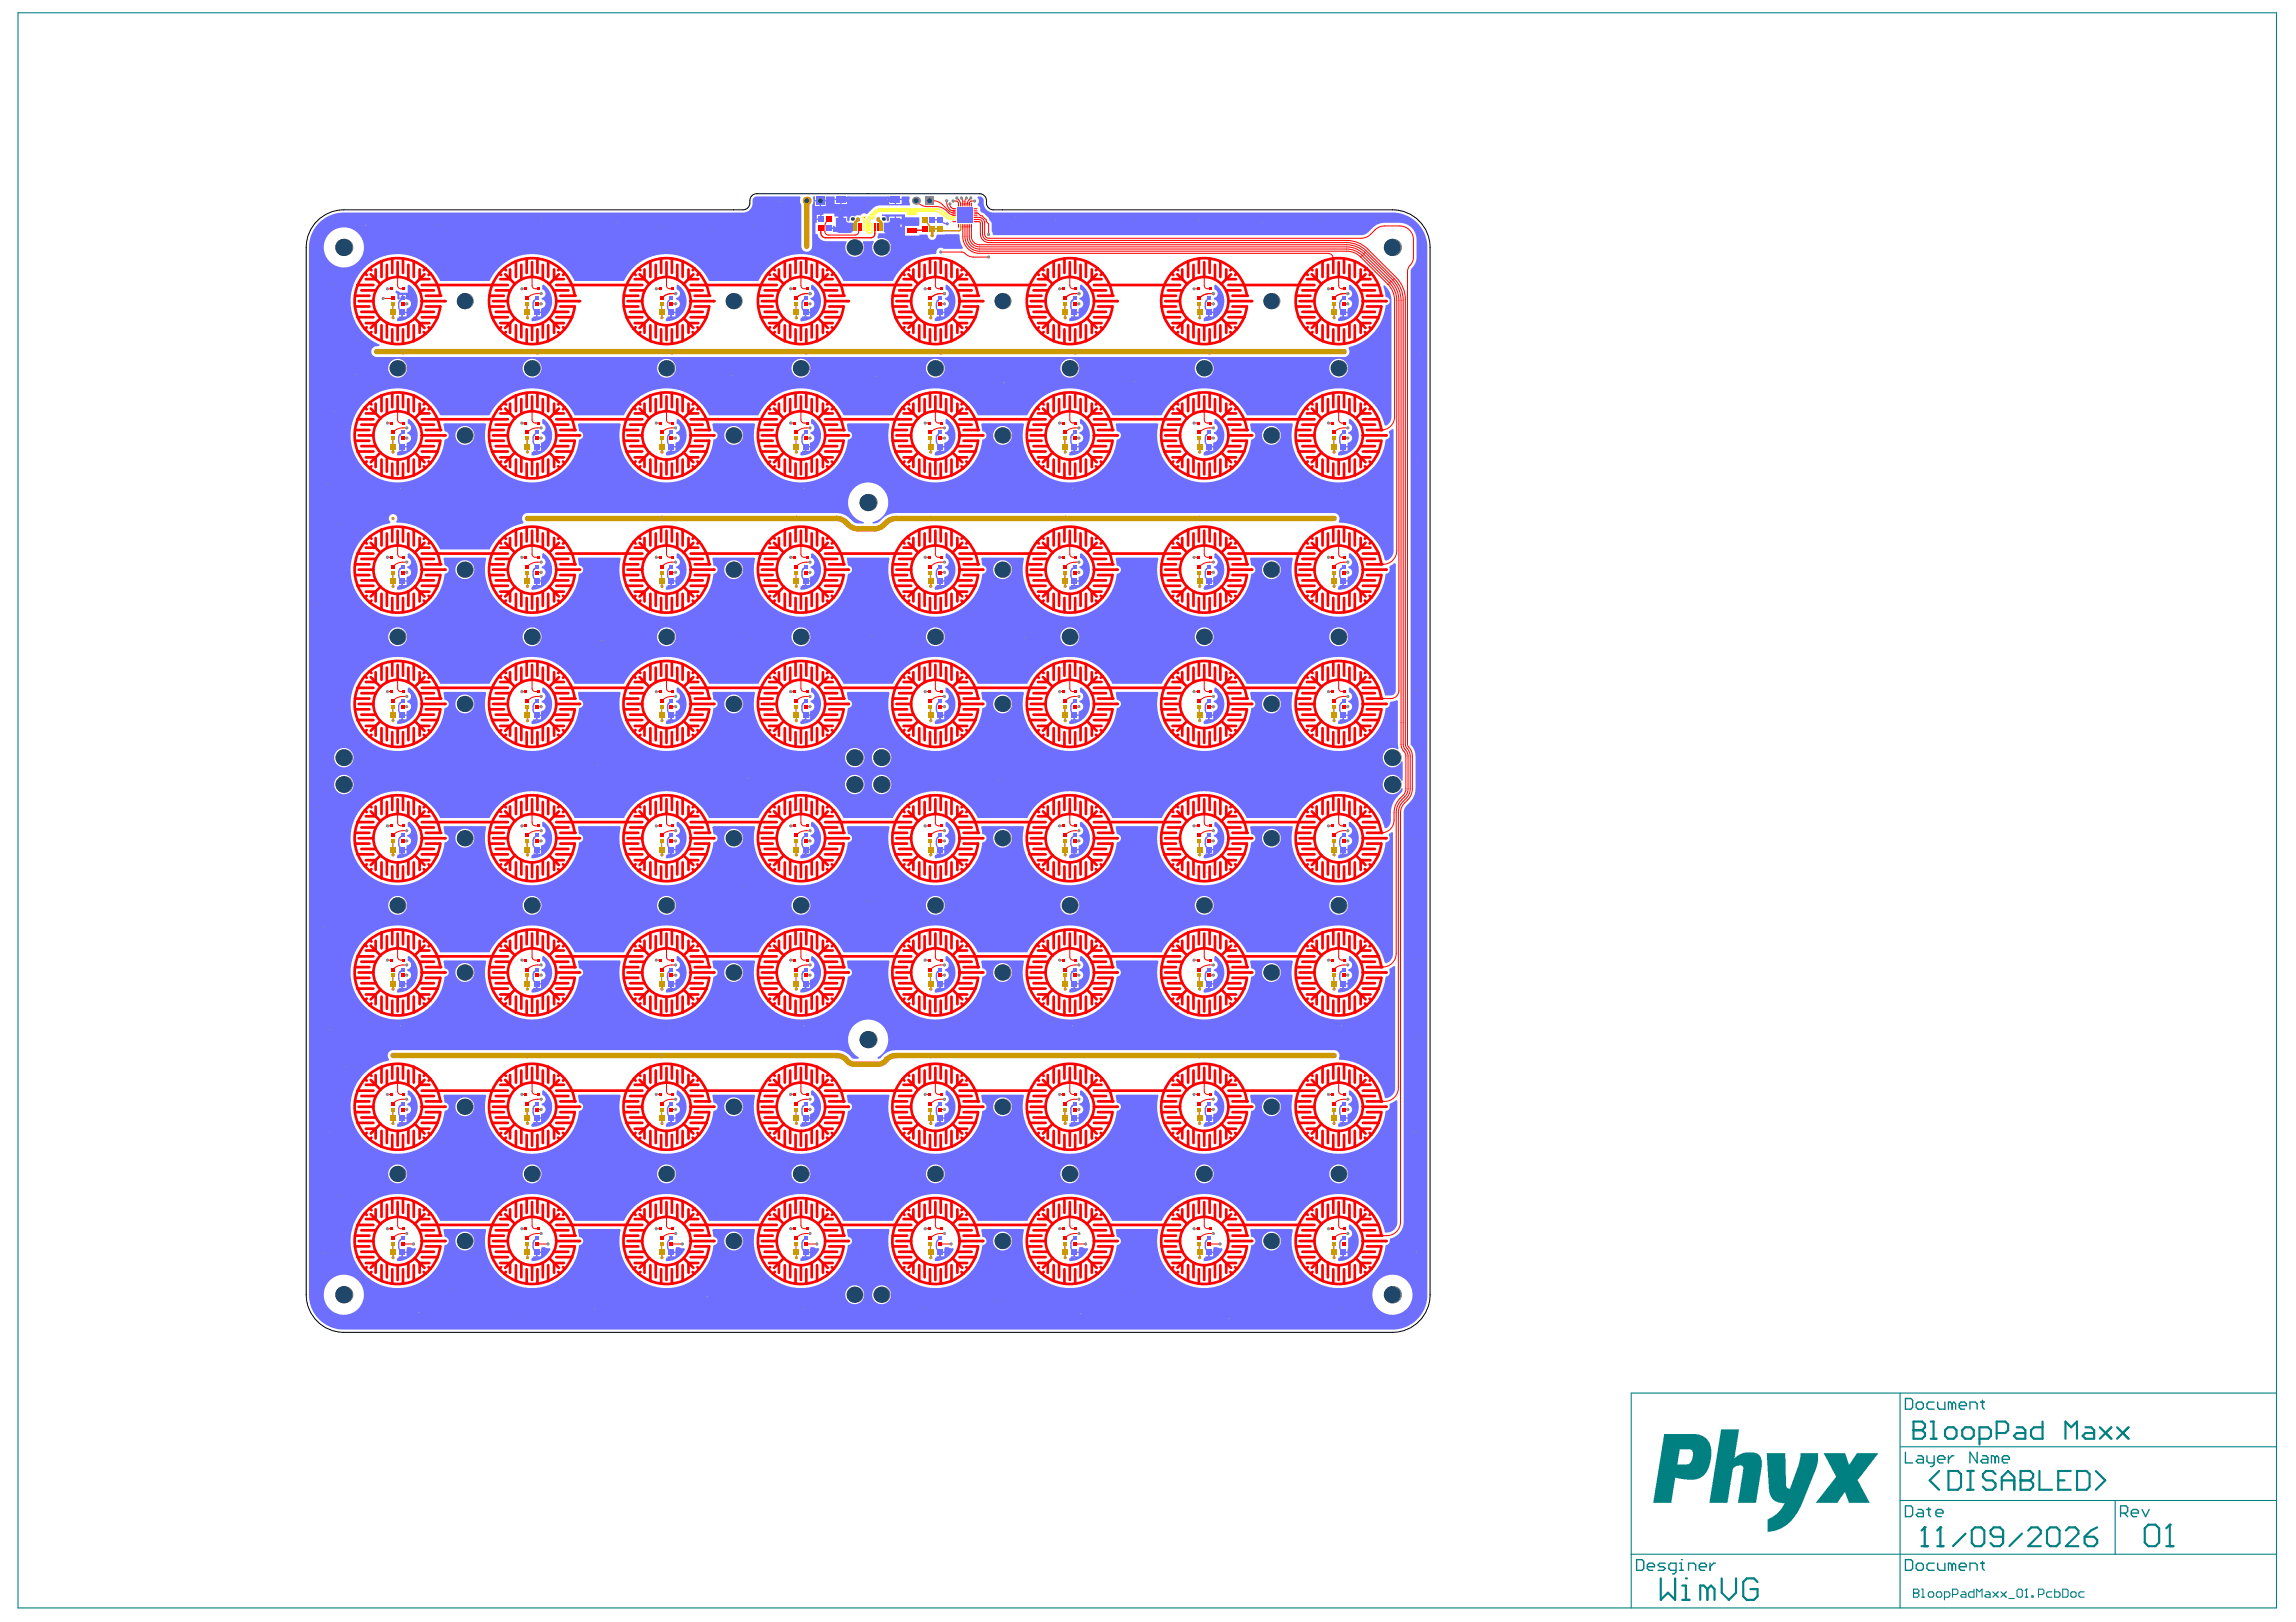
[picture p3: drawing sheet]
<svg xmlns="http://www.w3.org/2000/svg" width="297mm" height="210mm" viewBox="0 0 297 210" stroke-linecap="round" stroke-linejoin="round" font-family="sans-serif">
<g fill="#008080">
<path d="M222.7 185h2.3l-.6 3.7 .7-.5 .7-.2h1.3l.4 .2 .3 .4 .1 .4v.9l-.7 4.6h-2.4l.7-4.2a.58 .58 0 0 0-.1-.6h-.7l-.3 .2a.59 .59 0 0 0-.3 .6l-.6 4h-2.4z"/>
<path d="M228.5 188.1h2.5l.1 4.2 .2 .3 .1 .1 .2-.1 1.1-3.1 .2-.9v-.5h2.3v1l-.3 1.3-1.9 4.6-.8 1.2-1 1.2-1 .5-.8 .3-.7 .1v-1.2a.45 .45 0 0 1 .4-.7l.7-.4 .6-.6 .5-.9h-.7l-.6-.2-.4-.4-.2-.4-.2-.7z"/>
<path d="M235.9 188.1h2.8l.5 1.4 .2-.1 .8-1.3h2.8l-2.6 3.3a.38 .38 0 0 0 .1 .5l1.4 2.6h-2.7l-.5-1.4h-.1l-.9 1.4h-2.8l2.2-2.8 .2-.3a.34 .34 0 0 0 .1-.6z"/>
<path d="M215.3 185.6h4.2l.8 .2 .6 .5 .4 .7 .1 .5-.1 1.4-.2 .8-.3 .7-.4 .6-.4 .2-.8 .3h-.9l-1.6-.3-.5 3.3h-2.3zM217.3 187.6l-.3 1.9h1.3l.3-.1 .3-.5 .1-.7a.57 .57 0 0 0-.3-.6z"/>
</g>
<g fill="none" stroke="#008080" stroke-width=".14">
<path d="M2.3 1.7h292.2v206.4h-292.2zM245.8 187.2h48.7M245.8 194.2h48.7M245.8 180.3v27.8M273.6 194.2v6.9M294.5 180.3h-83.5v27.8M211 201.1h83.5M247.6 206.2h.1M247.6 205.7h.5l.2 .1v.2l-.2 .2 .2 .1v.2l-.2 .2h-.5zM247.6 206.2h.5M248.6 206.7h.3M248.6 205.7h.2v1"/>
<path d="M249.5 206.2l.1-.2h.4l.2 .2v.3l-.2 .2h-.4l-.1-.2zM250.5 206.2l.2-.2h.3l.2 .2v.3l-.2 .2h-.3l-.2-.2zM251.6 206.7h.5l.2-.2v-.3l-.2-.2h-.5v1M252.6 206.3h.5l.2-.1v-.4l-.2-.1h-.5v1M253.8 206h.4l.1 .2v.5h-.5l-.2-.2 .2-.2h.5M255.4 205.7v1h-.5l-.2-.2v-.3l.2-.2h.5M255.7 206.7v-1l.4 .3 .3-.3v1M256.9 206h.4l.2 .2v.5h-.6l-.1-.2 .1-.2h.6M257.8 206l.7 .7M258.5 206l-.7 .7M258.9 206l.7 .7M259.6 206l-.7 .7"/>
<path d="M259.9 206.9h.7M260.9 205.8l.2-.1h.4l.1 .1v.7l-.1 .2h-.4l-.2-.2zM262 206.7h.3M262.2 205.7h.1M262.2 205.7v1M262.2 205.7l-.2 .1M262.9 206.5h.1v.2h-.1zM263.7 206.3h.5l.2-.1v-.4l-.2-.1h-.5v1M265.5 206h-.6l-.1 .2v.3l.1 .2h.6M265.8 205.7v1h.5l.2-.2v-.3l-.2-.2h-.5M266.9 205.7h.5l.2 .1v.7l-.2 .2h-.5zM267.9 206.2l.2-.2h.3l.2 .2v.3l-.2 .2h-.3l-.2-.2z"/>
<path d="M269.6 206h-.5l-.2 .2v.3l.2 .2h.5"/>
</g>
<g fill="none" stroke="#008080" stroke-width=".28">
<path d="M247.6 185.1h.1M247.6 184h1.1l.3 .3v.4l-.3 .4 .3 .3v.4l-.3 .4h-1.1zM247.6 185.1h1.1M249 197.7h.1M249 197.7v2.4M249 197.7l-.4 .4M249.8 186.2h.7M249.8 184h.4v2.2M250.9 190.4l-1.3 1.2 1.3 1.2M251 197.7h.1M251 197.7v2.4M251 197.7l-.4 .4"/>
<path d="M251.6 185.1l.4-.4h.7l.4 .4v.7l-.4 .4h-.7l-.4-.4zM252.1 190.4h1.2l.4 .4v1.6l-.4 .4h-1.2zM253.9 185.1l.3-.4h.8l.3 .4v.7l-.3 .4h-.8l-.3-.4zM254.3 198.5l-1.6 1.6M254.5 192.8h.8M254.5 190.4h.8M254.9 190.4v2.4M255.1 198.1l.4-.4h.8l.4 .4v1.6l-.4 .4h-.8l-.4-.4zM256.1 186.2h1.1l.4-.4v-.7l-.4-.4h-1.1v2.2M258.2 190.8l-.4-.4h-.9l-.4 .4v.4l.4 .4h.9l.4 .4v.4l-.4 .4h-.9l-.4-.4M258.3 185.4h1.1l.4-.3v-.8l-.4-.3h-1.1v2.2M259 191.6h1.6"/>
<path d="M259 192.8v-1.6l.8-.8 .8 .8v1.6M259.1 198.9h-1.2l-.4-.4v-.4l.4-.4h.8l.4 .4v1.6l-.4 .4h-.8l-.4-.4M260.9 184.7h.8l.3 .4v1.1h-1.1l-.4-.4 .4-.4h1.1M261.4 191.6h.1M261.4 190.4h1.2l.4 .4v.4l-.4 .4 .4 .4v.4l-.4 .4h-1.2zM261.4 191.6h1.2M261.6 198.5l-1.6 1.6M262.4 198.1l.4-.4h.8l.4 .4v.4l-1.6 1.6h1.6M263.8 190.4v2.4h1.7M264.2 184v2.2h-1.1l-.3-.4v-.7l.3-.4h1.1M264.8 198.1l.4-.4h.8l.5 .4v1.6l-.5 .4h-.8l-.4-.4zM266.3 191.6h.8"/>
<path d="M267.2 186.2v-2.2l.8 .7 .7-.7v2.2M267.3 198.1l.4-.4h.8l.4 .4v.4l-1.6 1.6h1.6M267.9 190.4h-1.6v2.4h1.6M268.7 190.4h1.2l.4 .4v1.6l-.4 .4h-1.2zM269.7 198.9h1.2l.4 .4v.4l-.4 .4h-.8l-.4-.4zM269.8 184.7h.8l.3 .4v1.1h-1.1l-.4-.4 .4-.4h1.1M271.1 190.4l1.3 1.2-1.3 1.2M271.3 197.7l-.8 .4-.8 .8M271.7 184.7l1.4 1.5M273.1 184.7l-1.4 1.5M273.9 184.7l1.5 1.5M275.4 184.7l-1.5 1.5"/>
<path d="M277.5 197.8l.4-.5h1l.4 .5v1.8l-.4 .5h-1l-.4-.5zM280.7 197.3h.1M280.7 197.3v2.8M280.7 197.3l-.4 .5M214.9 204.3v2.7l.9-.9 .9 .9v-2.7M217.6 207h1M217.6 205.2h.5v1.8M218.1 204.3h.1M220.9 205.7l-.5-.5h-.4v1.8M220.9 205.7v1.3M220.9 205.7l.5-.5 .4 .5v1.3M222.7 204.3v1.8l1 .9 .9-.9v-1.8"/>
<path d="M227.4 204.7l-.5-.4h-.9l-.5 .4v1.9l.5 .4h.9l.5-.4v-.9h-.9M248.6 200.1h.8M250.6 200.1h.8M280.3 200.1h.9"/>
</g>
<g fill="none" stroke="#008080" stroke-width=".17">
<path d="M246.5 194.9h.7l.2 .2v.9l-.2 .3h-.7zM246.5 181h.7l.2 .2v.9l-.2 .3h-.7zM246.5 187.9v1.4h.9M247.9 181.7l.2-.3h.5l.2 .3v.4l-.2 .3h-.5l-.2-.3zM248.1 195.3h.5l.2 .3v.7h-.7l-.2-.3 .2-.2h.7M248.1 188.4h.5l.2 .2v.7h-.7l-.2-.2 .2-.2h.7M249.3 195.3h.5M249.3 188.4v.7l.2 .2h.7M249.5 195.1v.9l.3 .3M250.2 181.4h-.7l-.2 .3v.4l.2 .3h.7M250.2 188.4v1.1l-.2 .3h-.2M250.5 195.8h.9v-.2l-.3-.3h-.4l-.2 .3v.4l.2 .3h.4"/>
<path d="M250.7 181.4v.7l.2 .3h.7v-1M250.7 188.9h.9v-.3l-.2-.2h-.5l-.2 .2v.5l.2 .2h.5M252.1 188.4v.9M252.5 181.7l-.2-.3h-.2v1M252.5 181.7v.7M252.5 181.7l.3-.3 .2 .3v.7M252.8 188.4h-.3l-.4 .5M253.5 181.9h.9v-.2l-.2-.3h-.5l-.2 .3v.4l.2 .3h.5M254.9 182.4v-1h.7l.2 .3v.7M255.8 187.9v1.4l-.9-1.4v1.4M256.2 181.4h.5M256.5 188.4h.4l.3 .2v.7h-.7l-.3-.2 .3-.2h.7"/>
<path d="M256.5 181.2v.9l.2 .3M258.1 188.6l-.2-.2h-.3v.9M258.1 188.6v.7M258.1 188.6l.2-.2 .3 .2v.7M259 188.9h1v-.3l-.3-.2h-.4l-.3 .2v.5l.3 .2h.4M274.3 195.8h.7l.3-.2v-.5l-.3-.2h-.7v1.4M274.8 195.8l.5 .5M275.7 195.8h1v-.2l-.3-.3h-.4l-.3 .3v.4l.3 .3h.4M277.1 195.3l.5 1 .4-1M211.7 201.8h.7l.3 .3v.9l-.3 .2h-.7zM213.1 202.8h.9v-.3l-.2-.2h-.4l-.3 .2v.5l.3 .2h.4M215.4 202.3h-.7l-.2 .2 .2 .3h.5l.2 .2-.2 .2h-.7"/>
<path d="M216.8 203.2h-.7l-.2-.2v-.5l.2-.2h.7v1.1l-.2 .3h-.2M217.3 203.2h.5M217.3 202.3h.2v.9M217.5 201.8h.1M218.5 203.2v-.9h.6l.3 .2v.7M219.8 202.8h1v-.3l-.3-.2h-.4l-.3 .2v.5l.3 .2h.4M221.2 202.3v.9M221.9 202.3h-.2l-.5 .5M246.5 201.8h.7l.2 .3v.9l-.2 .2h-.7zM247.9 202.5l.2-.2h.5l.2 .2v.5l-.2 .2h-.5l-.2-.2zM250.2 202.3h-.7l-.2 .2v.5l.2 .2h.7M250.7 202.3v.7l.2 .2h.7v-.9"/>
<path d="M252.5 202.5l-.2-.2h-.2v.9M252.5 202.5v.7M252.5 202.5l.3-.2 .2 .2v.7M253.5 202.8h.9v-.3l-.2-.2h-.5l-.2 .2v.5l.2 .2h.5M254.9 203.2v-.9h.7l.2 .2v.7M256.2 202.3h.5M256.5 202.1v.9l.2 .2"/>
</g>
<g fill="#c90">
<path d="M113.4 28.2a.26 .26 0 0 1 .4-.1 .26 .26 0 0 1 .1 .4l.3 .3v1h-.4v-.9l-.1-.2a.31 .31 0 0 1-.3-.5z"/>
<path d="M110.8 28.2a.29 .29 0 0 1 .4 .2 .29 .29 0 0 1-.3 .3v.2v.9h-.5v-1l.3-.3z"/>
</g>
<g fill="#6e6eff">
<path d="M114.3 28.8h.7l.2-.3v-.3h1.3v1.5a.4 .4 0 0 1-.4 .4h-1.6l-.2-.2z"/>
<path d="M108.1 28.2h1.4v.3l.1 .3h.7v1.1l-.1 .2h-1.6a.4 .4 0 0 1-.5-.4z"/>
<path d="M174.5 36.9l.2-.1a2.6 2.6 0 0 1 1 2.9 2.6 2.6 0 0 1-2.5 1.9l-.1-.2 .1-.3h.1v-.1h.4v-.6l.1-.1h.5v-.4a.6 .6 0 0 0 .6-.5 .6 .6 0 0 0-.4-.6v-.3a.56 .56 0 0 0 .4-.5 .56 .56 0 0 0-.4-.5zM173.9 40.5v.5h.4v-.5z"/>
<path d="M157.1 71.7l.2-.1a2.6 2.6 0 0 1 1 2.9 2.6 2.6 0 0 1-2.5 1.8l-.1-.1 .1-.3h.1v-.2h.4v-.5l.1-.1h.5v-.4a.6 .6 0 0 0 .6-.5 .6 .6 0 0 0-.4-.7v-.2a.56 .56 0 0 0 .4-.5 .56 .56 0 0 0-.4-.6zM156.5 75.3v.4h.4v-.4z"/>
<path d="M157.1 36.9l.2-.1a2.6 2.6 0 0 1 1 2.9 2.6 2.6 0 0 1-2.5 1.9l-.1-.2 .1-.3h.1v-.1h.4v-.6l.1-.1h.5v-.4a.6 .6 0 0 0 .6-.5 .6 .6 0 0 0-.4-.6v-.3a.56 .56 0 0 0 .4-.5 .56 .56 0 0 0-.4-.5zM156.5 40.5v.5h.4v-.5z"/>
<path d="M157.1 54.3l.2-.1a2.6 2.6 0 0 1 1 2.9 2.6 2.6 0 0 1-2.5 1.8l-.1-.1 .1-.3h.1v-.2h.4v-.5l.1-.1h.5v-.4a.6 .6 0 0 0 .6-.5 .6 .6 0 0 0-.4-.7v-.2a.56 .56 0 0 0 .4-.5 .56 .56 0 0 0-.4-.6zM156.5 57.9v.4h.4v-.4z"/>
<path d="M174.5 71.7l.2-.1a2.6 2.6 0 0 1 1 2.9 2.6 2.6 0 0 1-2.5 1.8l-.1-.1 .1-.3h.1v-.2h.4v-.5l.1-.1h.5v-.4a.6 .6 0 0 0 .6-.5 .6 .6 0 0 0-.4-.7v-.2a.56 .56 0 0 0 .4-.5 .56 .56 0 0 0-.4-.6zM173.9 75.3v.4h.4v-.4z"/>
<path d="M174.5 89.1l.2-.2a2.6 2.6 0 0 1 1 3 2.6 2.6 0 0 1-2.5 1.8l-.1-.2 .1-.2h.1v-.2h.4v-.5l.1-.1h.5v-.4a.6 .6 0 0 0 .6-.6 .6 .6 0 0 0-.4-.6v-.2a.56 .56 0 0 0 .4-.6 .56 .56 0 0 0-.4-.5zM173.9 92.6v.5h.4v-.5z"/>
<path d="M139.7 89.1l.2-.2a2.6 2.6 0 0 1 1 3 2.6 2.6 0 0 1-2.5 1.8l-.1-.2 .1-.2h.1v-.2h.4v-.5l.1-.1h.6v-.4a.6 .6 0 0 0 .5-.6 .6 .6 0 0 0-.4-.6v-.2a.56 .56 0 0 0 .4-.6 .56 .56 0 0 0-.4-.5zM139.1 92.6v.5h.5v-.5z"/>
<path d="M157.1 89.1l.2-.2a2.6 2.6 0 0 1 1 3 2.6 2.6 0 0 1-2.5 1.8l-.1-.2 .1-.2h.1v-.2h.4v-.5l.1-.1h.5v-.4a.6 .6 0 0 0 .6-.6 .6 .6 0 0 0-.4-.6v-.2a.56 .56 0 0 0 .4-.6 .56 .56 0 0 0-.4-.5zM156.5 92.6v.5h.4v-.5z"/>
<path d="M139.7 36.9l.2-.1a2.6 2.6 0 0 1 1 2.9 2.6 2.6 0 0 1-2.5 1.9l-.1-.2 .1-.3h.1v-.1h.4v-.6l.1-.1h.6v-.4a.6 .6 0 0 0 .5-.5 .6 .6 0 0 0-.4-.6v-.3a.56 .56 0 0 0 .4-.5 .56 .56 0 0 0-.4-.5zM139.1 40.5v.5h.5v-.5z"/>
<path d="M139.7 54.3l.2-.1a2.6 2.6 0 0 1 1 2.9 2.6 2.6 0 0 1-2.5 1.8l-.1-.1 .1-.3h.1v-.2h.4v-.5l.1-.1h.6v-.4a.6 .6 0 0 0 .5-.5 .6 .6 0 0 0-.4-.7v-.2a.56 .56 0 0 0 .4-.5 .56 .56 0 0 0-.4-.6zM139.1 57.9v.4h.5v-.4z"/>
<path d="M122.3 36.9l.2-.1a2.6 2.6 0 0 1 1 2.9 2.6 2.6 0 0 1-2.5 1.9l-.1-.2 .1-.3h.1v-.1h.4v-.6l.1-.1h.6v-.4a.6 .6 0 0 0 .5-.5 .6 .6 0 0 0-.4-.6v-.3a.56 .56 0 0 0 .5-.5 .56 .56 0 0 0-.5-.5zM121.7 40.5v.5h.5v-.5z"/>
<path d="M122.3 54.3l.2-.1a2.6 2.6 0 0 1 1 2.9 2.6 2.6 0 0 1-2.5 1.8l-.1-.1 .1-.3h.1v-.2h.4v-.5l.1-.1h.6v-.4a.6 .6 0 0 0 .5-.5 .6 .6 0 0 0-.4-.7v-.2a.56 .56 0 0 0 .5-.5 .56 .56 0 0 0-.5-.6zM121.7 57.9v.4h.5v-.4z"/>
<path d="M139.7 71.7l.2-.1a2.6 2.6 0 0 1 1 2.9 2.6 2.6 0 0 1-2.5 1.8l-.1-.1 .1-.3h.1v-.2h.4v-.5l.1-.1h.6v-.4a.6 .6 0 0 0 .5-.5 .6 .6 0 0 0-.4-.7v-.2a.56 .56 0 0 0 .4-.5 .56 .56 0 0 0-.4-.6zM139.1 75.3v.4h.5v-.4z"/>
<path d="M122.3 89.1l.2-.2a2.6 2.6 0 0 1 1 3 2.6 2.6 0 0 1-2.5 1.8l-.1-.2 .1-.2h.1v-.2h.4v-.5l.1-.1h.6v-.4a.6 .6 0 0 0 .5-.6 .6 .6 0 0 0-.4-.6v-.2a.56 .56 0 0 0 .5-.6 .56 .56 0 0 0-.5-.5zM121.7 92.6v.5h.5v-.5z"/>
<path d="M122.3 71.7l.2-.1a2.6 2.6 0 0 1 1 2.9 2.6 2.6 0 0 1-2.5 1.8l-.1-.1 .1-.3h.1v-.2h.4v-.5l.1-.1h.6v-.4a.6 .6 0 0 0 .5-.5 .6 .6 0 0 0-.4-.7v-.2a.56 .56 0 0 0 .5-.5 .56 .56 0 0 0-.5-.6zM121.7 75.3v.4h.5v-.4z"/>
<path d="M104.9 89.1l.2-.2a2.6 2.6 0 0 1 1 3 2.6 2.6 0 0 1-2.5 1.8l-.1-.2 .1-.2h.2v-.2h.3v-.5l.1-.1h.6v-.4a.6 .6 0 0 0 .6-.6 .6 .6 0 0 0-.5-.6v-.2a.56 .56 0 0 0 .5-.6 .56 .56 0 0 0-.5-.5zM104.3 92.6v.5h.5v-.5z"/>
<path d="M174.5 106.4l.2-.1a2.6 2.6 0 0 1 1 3 2.6 2.6 0 0 1-2.5 1.8l-.1-.2 .1-.3h.1v-.1h.4v-.6l.1-.1h.5v-.4a.6 .6 0 0 0 .6-.5 .6 .6 0 0 0-.4-.6v-.2a.56 .56 0 0 0 .4-.6 .56 .56 0 0 0-.4-.5zM173.9 110v.5h.4v-.5z"/>
<path d="M174.5 123.8l.2-.1a2.6 2.6 0 0 1 1 2.9 2.6 2.6 0 0 1-2.5 1.9l-.1-.2 .1-.3h.1v-.2h.4v-.5l.1-.1h.5v-.4a.6 .6 0 0 0 .6-.5 .6 .6 0 0 0-.4-.6v-.3a.56 .56 0 0 0 .4-.5 .56 .56 0 0 0-.4-.6zM173.9 127.4v.4h.4v-.4z"/>
<path d="M157.1 106.4l.2-.1a2.6 2.6 0 0 1 1 3 2.6 2.6 0 0 1-2.5 1.8l-.1-.2 .1-.3h.1v-.1h.4v-.6l.1-.1h.5v-.4a.6 .6 0 0 0 .6-.5 .6 .6 0 0 0-.4-.6v-.2a.56 .56 0 0 0 .4-.6 .56 .56 0 0 0-.4-.5zM156.5 110v.5h.4v-.5z"/>
<path d="M157.1 123.8l.2-.1a2.6 2.6 0 0 1 1 2.9 2.6 2.6 0 0 1-2.5 1.9l-.1-.2 .1-.3h.1v-.2h.4v-.5l.1-.1h.5v-.4a.6 .6 0 0 0 .6-.5 .6 .6 0 0 0-.4-.6v-.3a.56 .56 0 0 0 .4-.5 .56 .56 0 0 0-.4-.6zM156.5 127.4v.4h.4v-.4z"/>
<path d="M174.5 141.2l.2-.1a2.6 2.6 0 0 1 1 2.9 2.6 2.6 0 0 1-2.5 1.8l-.1-.1 .1-.3h.1v-.2h.4v-.5l.1-.1h.5v-.4a.6 .6 0 0 0 .6-.5 .6 .6 0 0 0-.4-.7v-.2a.56 .56 0 0 0 .4-.5 .56 .56 0 0 0-.4-.6zM173.9 144.8v.4h.4v-.4z"/>
<path d="M174.5 158.6l.2-.1a2.6 2.6 0 0 1 1 2.9 2.6 2.6 0 0 1-2.5 1.8l-.1-.2 .1-.2h.1v-.2h.4v-.5l.1-.1h.5l.1-1.6 .1-.2a.56 .56 0 0 0 .4-.6 .56 .56 0 0 0-.4-.5zM173.9 162.2v.4h.4v-.4z"/>
<path d="M157.1 141.2l.2-.1a2.6 2.6 0 0 1 1 2.9 2.6 2.6 0 0 1-2.5 1.8l-.1-.1 .1-.3h.1v-.2h.4v-.5l.1-.1h.5v-.4a.6 .6 0 0 0 .6-.5 .6 .6 0 0 0-.4-.7v-.2a.56 .56 0 0 0 .4-.5 .56 .56 0 0 0-.4-.6zM156.5 144.8v.4h.4v-.4z"/>
<path d="M156.3 162.1l.1-.1h.5l.1-.6 1 .1 .2 .1a2.57 2.57 0 0 1-2.4 1.6l-.1-.2 .1-.2h.1v-.2h.4zM156.5 162.2v.4h.4v-.4z"/>
<path d="M139.7 106.4l.2-.1a2.6 2.6 0 0 1 1 3 2.6 2.6 0 0 1-2.5 1.8l-.1-.2 .1-.3h.1v-.1h.4v-.6l.1-.1h.6v-.4a.6 .6 0 0 0 .5-.5 .6 .6 0 0 0-.4-.6v-.2a.56 .56 0 0 0 .4-.6 .56 .56 0 0 0-.4-.5zM139.1 110v.5h.5v-.5z"/>
<path d="M139.7 123.8l.2-.1a2.6 2.6 0 0 1 1 2.9 2.6 2.6 0 0 1-2.5 1.9l-.1-.2 .1-.3h.1v-.2h.4v-.5l.1-.1h.6v-.4a.6 .6 0 0 0 .5-.5 .6 .6 0 0 0-.4-.6v-.3a.56 .56 0 0 0 .4-.5 .56 .56 0 0 0-.4-.6zM139.1 127.4v.4h.5v-.4z"/>
<path d="M122.3 106.4l.2-.1a2.6 2.6 0 0 1 1 3 2.6 2.6 0 0 1-2.5 1.8l-.1-.2 .1-.3h.1v-.1h.4v-.6l.1-.1h.6v-.4a.6 .6 0 0 0 .5-.5 .6 .6 0 0 0-.4-.6v-.2a.56 .56 0 0 0 .5-.6 .56 .56 0 0 0-.5-.5zM121.7 110v.5h.5v-.5z"/>
<path d="M122.3 123.8l.2-.1a2.6 2.6 0 0 1 1 2.9 2.6 2.6 0 0 1-2.5 1.9l-.1-.2 .1-.3h.1v-.2h.4v-.5l.1-.1h.6v-.4a.6 .6 0 0 0 .5-.5 .6 .6 0 0 0-.4-.6v-.3a.56 .56 0 0 0 .5-.5 .56 .56 0 0 0-.5-.6zM121.7 127.4v.4h.5v-.4z"/>
<path d="M139.7 141.2l.2-.1a2.6 2.6 0 0 1 1 2.9 2.6 2.6 0 0 1-2.5 1.8l-.1-.1 .1-.3h.1v-.2h.4v-.5l.1-.1h.6v-.4a.6 .6 0 0 0 .5-.5 .6 .6 0 0 0-.4-.7v-.2a.56 .56 0 0 0 .4-.5 .56 .56 0 0 0-.4-.6zM139.1 144.8v.4h.5v-.4z"/>
<path d="M138.9 162.1l.1-.1h.6v-.6l1.1 .1 .1 .1a2.57 2.57 0 0 1-2.4 1.6l-.1-.2 .1-.2h.1v-.2h.4zM139.1 162.2v.4h.5v-.4z"/>
<path d="M122.3 141.2l.2-.1a2.6 2.6 0 0 1 1 2.9 2.6 2.6 0 0 1-2.5 1.8l-.1-.1 .1-.3h.1v-.2h.4v-.5l.1-.1h.6v-.4a.6 .6 0 0 0 .5-.5 .6 .6 0 0 0-.4-.7v-.2a.56 .56 0 0 0 .5-.5 .56 .56 0 0 0-.5-.6zM121.7 144.8v.4h.5v-.4z"/>
<path d="M121.5 162.1l.1-.1h.6v-.6l1.1 .1 .1 .1a2.57 2.57 0 0 1-2.4 1.6l-.1-.2 .1-.2h.1v-.2h.4zM121.7 162.2v.4h.5v-.4z"/>
<path d="M104.9 36.9l.2-.1a2.6 2.6 0 0 1 1 2.9 2.6 2.6 0 0 1-2.5 1.9l-.1-.2 .1-.3h.2v-.1h.3v-.6l.1-.1h.6v-.4a.6 .6 0 0 0 .6-.5 .6 .6 0 0 0-.5-.6v-.3a.56 .56 0 0 0 .5-.5 .56 .56 0 0 0-.5-.5zM104.3 40.5v.5h.5v-.5z"/>
<path d="M104.9 54.3l.2-.1a2.6 2.6 0 0 1 1 2.9 2.6 2.6 0 0 1-2.5 1.8l-.1-.1 .1-.3h.2v-.2h.3v-.5l.1-.1h.6v-.4a.6 .6 0 0 0 .6-.5 .6 .6 0 0 0-.5-.7v-.2a.56 .56 0 0 0 .5-.5 .56 .56 0 0 0-.5-.6zM104.3 57.9v.4h.5v-.4z"/>
<path d="M87.5 36.9l.2-.1a2.6 2.6 0 0 1 1 2.9 2.6 2.6 0 0 1-2.5 1.9l-.1-.2 .1-.3h.2v-.1h.3v-.6l.1-.1h.6v-.4a.6 .6 0 0 0 .6-.5 .6 .6 0 0 0-.5-.6v-.3a.56 .56 0 0 0 .5-.5 .56 .56 0 0 0-.5-.5zM86.9 40.5v.5h.5v-.5z"/>
<path d="M87.5 54.3l.2-.1a2.6 2.6 0 0 1 1 2.9 2.6 2.6 0 0 1-2.5 1.8l-.1-.1 .1-.3h.2v-.2h.3v-.5l.1-.1h.6v-.4a.6 .6 0 0 0 .6-.5 .6 .6 0 0 0-.5-.7v-.2a.56 .56 0 0 0 .5-.5 .56 .56 0 0 0-.5-.6zM86.9 57.9v.4h.5v-.4z"/>
<path d="M104.9 71.7l.2-.1a2.6 2.6 0 0 1 1 2.9 2.6 2.6 0 0 1-2.5 1.8l-.1-.1 .1-.3h.2v-.2h.3v-.5l.1-.1h.6v-.4a.6 .6 0 0 0 .6-.5 .6 .6 0 0 0-.5-.7v-.2a.56 .56 0 0 0 .5-.5 .56 .56 0 0 0-.5-.6zM104.3 75.3v.4h.5v-.4z"/>
<path d="M87.5 89.1l.2-.2a2.6 2.6 0 0 1 1 3 2.6 2.6 0 0 1-2.5 1.8l-.1-.2 .1-.2h.2v-.2h.3v-.5l.1-.1h.6v-.4a.6 .6 0 0 0 .6-.6 .6 .6 0 0 0-.5-.6v-.2a.56 .56 0 0 0 .5-.6 .56 .56 0 0 0-.5-.5zM86.9 92.6v.5h.5v-.5z"/>
<path d="M70.1 54.3l.2-.1a2.6 2.6 0 0 1 1 2.9 2.6 2.6 0 0 1-2.5 1.8l-.1-.1 .1-.3h.2v-.2h.3v-.5l.1-.1h.6v-.4a.6 .6 0 0 0 .6-.5 .6 .6 0 0 0-.5-.7v-.2a.56 .56 0 0 0 .5-.5 .56 .56 0 0 0-.5-.6zM69.5 57.9v.4h.5v-.4z"/>
<path d="M87.5 71.7l.2-.1a2.6 2.6 0 0 1 1 2.9 2.6 2.6 0 0 1-2.5 1.8l-.1-.1 .1-.3h.2v-.2h.3v-.5l.1-.1h.6v-.4a.6 .6 0 0 0 .6-.5 .6 .6 0 0 0-.5-.7v-.2a.56 .56 0 0 0 .5-.5 .56 .56 0 0 0-.5-.6zM86.9 75.3v.4h.5v-.4z"/>
<path d="M70.1 36.9l.2-.1a2.6 2.6 0 0 1 1 2.9 2.6 2.6 0 0 1-2.5 1.9l-.1-.2 .1-.3h.2v-.1h.3v-.6l.1-.1h.6v-.4a.6 .6 0 0 0 .6-.5 .6 .6 0 0 0-.5-.6v-.3a.56 .56 0 0 0 .5-.5 .56 .56 0 0 0-.5-.5zM69.5 40.5v.5h.5v-.5z"/>
<path d="M52.8 89.1l.1-.2a2.6 2.6 0 0 1 1 3 2.6 2.6 0 0 1-2.5 1.8l-.1-.2 .1-.2h.2v-.2h.3v-.5l.1-.1h.6v-.4a.6 .6 0 0 0 .6-.6 .6 .6 0 0 0-.5-.6v-.2a.56 .56 0 0 0 .5-.6 .56 .56 0 0 0-.4-.5zM52.1 92.6v.5h.5v-.5z"/>
<path d="M51.2 37.7l.1-.1 .4 .2v.1h1.1v-1l.1-.1a2.6 2.6 0 0 1 1 2.9 2.6 2.6 0 0 1-2.5 1.9l-.1-.2 .1-.3h.2v-.1h.3v-.6l.1-.1h.6v-.4a.59 .59 0 0 0 .6-.5 .59 .59 0 0 0-.5-.6l-.2-.1h-.8v.1h-.2l-.1-.2v-.6l-.2-.1zM52.2 38.2v.3h.3v-.3zM51.7 38.2v.3h.3v-.3zM52.1 40.5v.5h.5v-.5z"/>
<path d="M52.8 54.3l.1-.1a2.6 2.6 0 0 1 1 2.9 2.6 2.6 0 0 1-2.5 1.8l-.1-.1 .1-.3h.2v-.2h.3v-.5l.1-.1h.6v-.4a.6 .6 0 0 0 .6-.5 .6 .6 0 0 0-.5-.7v-.2a.56 .56 0 0 0 .5-.5 .56 .56 0 0 0-.4-.6zM52.1 57.9v.4h.5v-.4z"/>
<path d="M70.1 71.7l.2-.1a2.6 2.6 0 0 1 1 2.9 2.6 2.6 0 0 1-2.5 1.8l-.1-.1 .1-.3h.2v-.2h.3v-.5l.1-.1h.6v-.4a.6 .6 0 0 0 .6-.5 .6 .6 0 0 0-.5-.7v-.2a.56 .56 0 0 0 .5-.5 .56 .56 0 0 0-.5-.6zM69.5 75.3v.4h.5v-.4z"/>
<path d="M52.8 106.4l.1-.1a2.6 2.6 0 0 1 1 3 2.6 2.6 0 0 1-2.5 1.8l-.1-.2 .1-.3h.2v-.1h.3v-.6l.1-.1h.6v-.4a.6 .6 0 0 0 .6-.5 .6 .6 0 0 0-.5-.6v-.2a.56 .56 0 0 0 .5-.6 .56 .56 0 0 0-.4-.5zM52.1 110v.5h.5v-.5z"/>
<path d="M52.8 71.7l.1-.1a2.6 2.6 0 0 1 1 2.9 2.6 2.6 0 0 1-2.5 1.8l-.1-.1 .1-.3h.2v-.2h.3v-.5l.1-.1h.6v-.4a.6 .6 0 0 0 .6-.5 .6 .6 0 0 0-.5-.7v-.2a.56 .56 0 0 0 .5-.5 .56 .56 0 0 0-.4-.6zM52.1 75.3v.4h.5v-.4z"/>
<path d="M69.3 162.1l.1-.1h.6l.1-.6 1 .1 .1 .1a2.57 2.57 0 0 1-2.4 1.6l-.1-.2 .1-.2h.2v-.2h.3zM69.5 162.2v.4h.5v-.4z"/>
<path d="M104.9 106.4l.2-.1a2.6 2.6 0 0 1 1 3 2.6 2.6 0 0 1-2.5 1.8l-.1-.2 .1-.3h.2v-.1h.3v-.6l.1-.1h.6v-.4a.6 .6 0 0 0 .6-.5 .6 .6 0 0 0-.5-.6v-.2a.56 .56 0 0 0 .5-.6 .56 .56 0 0 0-.5-.5zM104.3 110v.5h.5v-.5z"/>
<path d="M104.9 123.8l.2-.1a2.6 2.6 0 0 1 1 2.9 2.6 2.6 0 0 1-2.5 1.9l-.1-.2 .1-.3h.2v-.2h.3v-.5l.1-.1h.6v-.4a.6 .6 0 0 0 .6-.5 .6 .6 0 0 0-.5-.6v-.3a.56 .56 0 0 0 .5-.5 .56 .56 0 0 0-.5-.6zM104.3 127.4v.4h.5v-.4z"/>
<path d="M87.5 106.4l.2-.1a2.6 2.6 0 0 1 1 3 2.6 2.6 0 0 1-2.5 1.8l-.1-.2 .1-.3h.2v-.1h.3v-.6l.1-.1h.6v-.4a.6 .6 0 0 0 .6-.5 .6 .6 0 0 0-.5-.6v-.2a.56 .56 0 0 0 .5-.6 .56 .56 0 0 0-.5-.5zM86.9 110v.5h.5v-.5z"/>
<path d="M41.1 29a4.5 4.5 0 0 1 3.4-1.5h51.6a1.24 1.24 0 0 0 1.3-1.2v-.6l.4-.3h5.7l.1 .2a.83 .83 0 0 0 .1 .9v5.6a.7 .7 0 0 0 .8 .5 .7 .7 0 0 0 .6-.7v-5.5a.85 .85 0 0 0 0-.8l.1-.2h.2v.5h1.4v-.5h1.2v.3h1.6v-.3h5.4v.3h1.6v-.3h1l.1 .2a.84 .84 0 0 0 0 .8v.2h-4.1l-.5 .2-1 .9-.3-.1-.3 .1a.35 .35 0 0 1-.5 .1l-.4 .2a.41 .41 0 0 0-.5 0 .41 .41 0 0 0-.2 .5l-.1 .1h-.1l-.1-.1v-.5h-.7v1.4h.7l.1 .1v.5h-1.9v-.4h-.6v-.1h.6v-.3h.2v.2h.7v-1.4h-.7l-.1-.4h-1.4v.2h-.2v.6l-.1 .1h-.5v.3h-.2v1.5h.3a1.07 1.07 0 0 0 1 .9h2.7v.2a1.22 1.22 0 0 0 1.1 1.8 1.22 1.22 0 0 0 1-1.8l.1-.2h1.3l.1 .1a1.23 1.23 0 0 0 .7 1.9 1.23 1.23 0 0 0 1.5-1.3 1.23 1.23 0 0 0-1.7-1l-.1-.2 .1-.5h.9l.1-.9h.2v.7h.1v-.5l.1-.1h.8v-1.4h-.8v.5l-.2 .1-.1-.1a.4 .4 0 0 0-.1-.5 .4 .4 0 0 0-.5 0v-.1v-.2h3v.4h1.8v1.1h-1.8v1.3h1.9v-.1h.9l.1 .1a.56 .56 0 0 0 .6 .6 .56 .56 0 0 0 .6-.6l.1-.1 2.8-.1 .1 .3a2.49 2.49 0 0 0 .4 1.5l-.1 .1h-2.4a.56 .56 0 0 0-.7-.1 .56 .56 0 0 0-.2 .6l-.2 .2a6.1 6.1 0 0 0-5.5 3.5h-6.4l-.1-.3a6.2 6.2 0 0 0-1.4-1.7 6.1 6.1 0 0 0-9.5 2h-6.4l-.1-.3a6.2 6.2 0 0 0-1.4-1.7 6.1 6.1 0 0 0-9.5 2h-6.4l-.1-.3a6.2 6.2 0 0 0-1.4-1.7 6.1 6.1 0 0 0-9.5 2h-6.4l-.1-.3a6.2 6.2 0 0 0-1.4-1.7 6.1 6.1 0 0 0-9.2 1.4 6.1 6.1 0 0 0 2.9 8.8l-.1 .2h-.3a.7 .7 0 0 0-.7 .7 .7 .7 0 0 0 .7 .7h125.4a.69 .69 0 0 0 .4-1.1v-.2l.5-.1a6.1 6.1 0 0 0 4.3-5.3 .54 .54 0 0 0 .5-.5 .54 .54 0 0 0-.5-.6l-.4-1.4 .2-.1 .4 .5a2.48 2.48 0 0 1 .5 1.5v15a1.29 1.29 0 0 1-.7 1.2l-.2-.1a6.1 6.1 0 0 0-5.2-4.7 6.1 6.1 0 0 0-6.2 3.4h-6.4l-.1-.2a6.2 6.2 0 0 0-1.4-1.8 6.1 6.1 0 0 0-9.5 2h-6.4l-.1-.2a6.2 6.2 0 0 0-1.4-1.8 6.1 6.1 0 0 0-9.5 2h-6.4l-.1-.2a6.1 6.1 0 0 0-1.4-1.8 6.1 6.1 0 0 0-9.5 2h-6.4l-.1-.2a6.2 6.2 0 0 0-1.4-1.8 6.1 6.1 0 0 0-9.5 2h-6.4l-.1-.2a6.2 6.2 0 0 0-1.4-1.8 6.1 6.1 0 0 0-9.5 2h-6.4l-.1-.2a6.2 6.2 0 0 0-1.4-1.8 6.1 6.1 0 0 0-9.5 2h-6.4l-.1-.2a6.2 6.2 0 0 0-1.4-1.8 6.1 6.1 0 0 0-9.3 1.7 6.1 6.1 0 0 0 3.6 8.8 6.1 6.1 0 0 0 7.8-5.3 .54 .54 0 0 0 .6-.6 .54 .54 0 0 0-.6-.5l-.1-.9 .1-.1h5.3l.1 .1a6.1 6.1 0 0 0 5 7.5 6.1 6.1 0 0 0 7-5.5 .54 .54 0 0 0 .5-.6 .54 .54 0 0 0-.5-.5l-.1-.9 .1-.1h5.3l.1 .1a6.1 6.1 0 0 0 5 7.5 6.1 6.1 0 0 0 7-5.5 .54 .54 0 0 0 .5-.6 .54 .54 0 0 0-.5-.5l-.2-.9 .2-.1h5.3l.1 .1a6.1 6.1 0 0 0 4.9 7.5 6.1 6.1 0 0 0 7.1-5.5 .54 .54 0 0 0 .5-.6 .54 .54 0 0 0-.5-.5l-.2-.9 .1-.1h5.4l.1 .1a6.1 6.1 0 0 0 4.9 7.5 6.1 6.1 0 0 0 7.1-5.5 .54 .54 0 0 0 .5-.6 .54 .54 0 0 0-.5-.5l-.2-.9 .1-.1h5.4l.1 .1a6.1 6.1 0 0 0 4.9 7.5 6.1 6.1 0 0 0 7.1-5.5 .54 .54 0 0 0 .5-.6 .54 .54 0 0 0-.5-.5l-.2-.9 .1-.1h5.4l.1 .1a6.1 6.1 0 0 0 4.9 7.5 6.1 6.1 0 0 0 7.1-5.5 .54 .54 0 0 0 .5-.6 .54 .54 0 0 0-.5-.5l-.2-.9 .1-.1h5.4l.1 .1a6.1 6.1 0 0 0 4.9 7.5 6.1 6.1 0 0 0 7.1-5.5 .59 .59 0 0 0 .5-.4 .59 .59 0 0 0-.1-.6l.4-.4 .2 .1v15.7a1.3 1.3 0 0 1-1 1.3l-.2-.2-.1-.4a6.1 6.1 0 0 0-5.7-4.4l-.1-.2a.7 .7 0 0 0-.6-1h-57.1a2.78 2.78 0 0 0-1.6 1l-.4 .3h-.6v-.1l.2-.1a2.6 2.6 0 0 0 1.3-4.1 2.6 2.6 0 0 0-4.3 .2 2.6 2.6 0 0 0 1.7 4l-.1 .1h-.9l-.4-.1-.4-.5a2.46 2.46 0 0 0-1.8-.7h-40.1a.7 .7 0 0 0-.4 1.2v.1a6.1 6.1 0 0 0-4.4 3.4h-6.4l-.1-.2a6.2 6.2 0 0 0-1.4-1.8 6 6 0 0 0-4.1-1.5v-.1a.56 .56 0 0 0-.1-.8 .56 .56 0 0 0-.8 0 .56 .56 0 0 0 .1 .8v.2h-.2a6.1 6.1 0 0 0-4.9 6.6 6.1 6.1 0 0 0 6.1 5.5 6.1 6.1 0 0 0 6-5.5 .54 .54 0 0 0 .6-.6 .54 .54 0 0 0-.6-.5l-.1-.9 .1-.1h5.3l.1 .1a6.1 6.1 0 0 0 5 7.4 6.1 6.1 0 0 0 7-5.4 .54 .54 0 0 0 .5-.6 .54 .54 0 0 0-.5-.5l-.1-.9 .1-.1h5.3l.1 .1a6.1 6.1 0 0 0 5 7.4 6.1 6.1 0 0 0 7-5.4 .54 .54 0 0 0 .5-.6 .54 .54 0 0 0-.5-.5l-.2-.9 .2-.1h5.3l.1 .1a6.1 6.1 0 0 0 4.9 7.4 6.1 6.1 0 0 0 7.1-5.4 .54 .54 0 0 0 .5-.6 .54 .54 0 0 0-.5-.5l-.2-.9 .1-.1h5.4l.1 .1a6.1 6.1 0 0 0 4.9 7.4 6.1 6.1 0 0 0 7.1-5.4 .54 .54 0 0 0 .5-.6 .54 .54 0 0 0-.5-.5l-.2-.9 .1-.1h5.4l.1 .1a6.1 6.1 0 0 0 4.9 7.4 6.1 6.1 0 0 0 7.1-5.4 .54 .54 0 0 0 .5-.6 .54 .54 0 0 0-.5-.5l-.2-.9 .1-.1h5.4l.1 .1a6.1 6.1 0 0 0 4.9 7.4 6.1 6.1 0 0 0 7.1-5.4 .54 .54 0 0 0 .5-.6 .54 .54 0 0 0-.5-.5l-.2-.9 .1-.1h5.4l.1 .1a6.1 6.1 0 0 0 4.9 7.4 6.1 6.1 0 0 0 7.1-5.4 .54 .54 0 0 0 .4-.8l.1-.2 .6-.4h.2v16.5a.62 .62 0 0 1-.7 .6h-.7v-.1a6.1 6.1 0 0 0-5.3-4.8 6.1 6.1 0 0 0-6.2 3.4h-6.4l-.1-.3a6.1 6.1 0 0 0-5.5-3.2 6.1 6.1 0 0 0-5.4 3.5h-6.4l-.1-.3a6.2 6.2 0 0 0-1.4-1.7 6.1 6.1 0 0 0-9.5 2h-6.4l-.1-.3a6.1 6.1 0 0 0-1.4-1.7 6.1 6.1 0 0 0-9.5 2h-6.4l-.1-.3a6.1 6.1 0 0 0-1.4-1.7 6.1 6.1 0 0 0-9.5 2h-6.4l-.1-.3a6.2 6.2 0 0 0-1.4-1.7 6.1 6.1 0 0 0-9.5 2h-6.4l-.1-.3a6.1 6.1 0 0 0-5.5-3.2 6.1 6.1 0 0 0-5.4 3.5h-6.4l-.1-.3a6.2 6.2 0 0 0-1.4-1.7 6.1 6.1 0 0 0-9.3 1.7 6.1 6.1 0 0 0 3.6 8.8 6.1 6.1 0 0 0 7.8-5.4 .54 .54 0 0 0 .6-.5 .54 .54 0 0 0-.6-.5l-.1-.9 .1-.2h5.3l.1 .2a6.1 6.1 0 0 0 5 7.4 6.1 6.1 0 0 0 7-5.5 .54 .54 0 0 0 .5-.5 .54 .54 0 0 0-.5-.5l-.1-.9 .1-.2h5.3l.1 .2a6.1 6.1 0 0 0 5 7.4 6.1 6.1 0 0 0 7-5.5 .54 .54 0 0 0 .5-.5 .54 .54 0 0 0-.5-.5l-.2-.9 .2-.2h5.3l.1 .2a6.1 6.1 0 0 0 4.9 7.4 6.1 6.1 0 0 0 7.1-5.5 .54 .54 0 0 0 .5-.5 .54 .54 0 0 0-.5-.5l-.2-.9 .1-.2h5.4l.1 .2a6.1 6.1 0 0 0 4.9 7.4 6.1 6.1 0 0 0 7.1-5.5 .54 .54 0 0 0 .5-.5 .54 .54 0 0 0-.5-.5l-.2-.9 .1-.2h5.4l.1 .2a6.1 6.1 0 0 0 4.9 7.4 6.1 6.1 0 0 0 7.1-5.5 .54 .54 0 0 0 .5-.5 .54 .54 0 0 0-.5-.5l-.2-.9 .1-.2h5.4l.1 .2a6.1 6.1 0 0 0 4.9 7.4 6.1 6.1 0 0 0 7.1-5.5 .54 .54 0 0 0 .5-.5 .54 .54 0 0 0-.5-.5l-.2-.9 .1-.2h5.4l.1 .2a6.1 6.1 0 0 0 4.9 7.4 6.1 6.1 0 0 0 7.1-5.5 .58 .58 0 0 0 .5-.7l.1-.1 .8-.2 .1 .1v5.6l.1 .6-.1 .1a1.26 1.26 0 0 0-1.8 .5 1.26 1.26 0 0 0 .6 1.7 1.26 1.26 0 0 0 1.7-.7l.2 .1v2.4h-.2l-.1-.2a1.26 1.26 0 0 0-1.9-.2 1.26 1.26 0 0 0 .1 2 1.26 1.26 0 0 0 1.9-.6h.2l-.1 .5a3.5 3.5 0 0 0-1.5 2.7v1.2l-.2 .4-.4 .4-.2-.1-.1-.4a6.1 6.1 0 0 0-5.4-4.3 6.1 6.1 0 0 0-5.9 3.5h-6.4l-.1-.3a6.1 6.1 0 0 0-5.5-3.2 6.1 6.1 0 0 0-5.4 3.5h-6.4l-.1-.3a6.2 6.2 0 0 0-1.4-1.7 6.1 6.1 0 0 0-9.5 2h-6.4l-.1-.3a6.2 6.2 0 0 0-1.4-1.7 6.1 6.1 0 0 0-9.5 2h-6.4l-.1-.3a6.2 6.2 0 0 0-1.4-1.7 6.1 6.1 0 0 0-9.5 2h-6.4l-.1-.3a6.2 6.2 0 0 0-1.4-1.7 6.1 6.1 0 0 0-9.5 2h-6.4l-.1-.3a6.1 6.1 0 0 0-5.5-3.2 6.1 6.1 0 0 0-5.4 3.5h-6.4l-.1-.3a6.2 6.2 0 0 0-1.4-1.7 6.1 6.1 0 0 0-9.3 1.7 6.1 6.1 0 0 0 3.6 8.7 6.1 6.1 0 0 0 7.8-5.3 .54 .54 0 0 0 .6-.5 .54 .54 0 0 0-.6-.6l-.1-.8 .1-.2h5.3l.1 .2a6.1 6.1 0 0 0 5 7.4 6.1 6.1 0 0 0 7-5.5 .54 .54 0 0 0 .5-.5 .54 .54 0 0 0-.5-.6l-.1-.8 .1-.2h5.3l.1 .2a6.1 6.1 0 0 0 5 7.4 6.1 6.1 0 0 0 7-5.5 .54 .54 0 0 0 .5-.5 .54 .54 0 0 0-.5-.6l-.2-.8 .2-.2h5.3l.1 .2a6.1 6.1 0 0 0 4.9 7.4 6.1 6.1 0 0 0 7.1-5.5 .54 .54 0 0 0 .5-.5 .54 .54 0 0 0-.5-.6l-.2-.8 .1-.2h5.4l.1 .2a6.1 6.1 0 0 0 4.9 7.4 6.1 6.1 0 0 0 7.1-5.5 .54 .54 0 0 0 .5-.5 .54 .54 0 0 0-.5-.6l-.2-.8 .1-.2h5.4l.1 .2a6.1 6.1 0 0 0 4.9 7.4 6.1 6.1 0 0 0 7.1-5.5 .54 .54 0 0 0 .5-.5 .54 .54 0 0 0-.5-.6l-.2-.8 .1-.2h5.4l.1 .2a6.1 6.1 0 0 0 4.9 7.4 6.1 6.1 0 0 0 7.1-5.5 .54 .54 0 0 0 .5-.5 .54 .54 0 0 0-.5-.6l-.2-.8 .1-.2h5.4l.1 .2a6.1 6.1 0 0 0 4.9 7.4 6.1 6.1 0 0 0 7.1-5.5 .61 .61 0 0 0 .4-1l.3-.3 .2 .1v15.6a1.35 1.35 0 0 1-.9 1.3l-.2-.2-.1-.4a6.1 6.1 0 0 0-5.4-4.3 6.1 6.1 0 0 0-5.9 3.4h-6.4l-.1-.2a6.2 6.2 0 0 0-1.4-1.8 6.1 6.1 0 0 0-9.5 2h-6.4l-.1-.2a6.2 6.2 0 0 0-1.4-1.8 6.1 6.1 0 0 0-9.5 2h-6.4l-.1-.2a6.2 6.2 0 0 0-1.4-1.8 6.1 6.1 0 0 0-9.5 2h-6.4l-.1-.2a6.2 6.2 0 0 0-1.4-1.8 6.1 6.1 0 0 0-9.5 2h-6.4l-.1-.2a6.2 6.2 0 0 0-1.4-1.8 6.1 6.1 0 0 0-9.5 2h-6.4l-.1-.2a6.2 6.2 0 0 0-1.4-1.8 6.1 6.1 0 0 0-9.5 2h-6.4l-.1-.2a6.2 6.2 0 0 0-1.4-1.8 6.1 6.1 0 0 0-9.3 1.7 6.1 6.1 0 0 0 3.6 8.8 6.1 6.1 0 0 0 7.8-5.3 .54 .54 0 0 0 .6-.5 .54 .54 0 0 0-.6-.6l-.1-.9 .1-.1h5.3l.1 .1a6.1 6.1 0 0 0 5 7.5 6.1 6.1 0 0 0 7-5.5 .54 .54 0 0 0 .5-.5 .54 .54 0 0 0-.5-.6l-.1-.9 .1-.1h5.3l.1 .1a6.1 6.1 0 0 0 5 7.5 6.1 6.1 0 0 0 7-5.5 .54 .54 0 0 0 .5-.5 .54 .54 0 0 0-.5-.6l-.2-.9 .2-.1h5.3l.1 .1a6.1 6.1 0 0 0 4.9 7.5 6.1 6.1 0 0 0 7.1-5.5 .54 .54 0 0 0 .5-.5 .54 .54 0 0 0-.5-.6l-.2-.9 .1-.1h5.4l.1 .1a6.1 6.1 0 0 0 4.9 7.5 6.1 6.1 0 0 0 7.1-5.5 .54 .54 0 0 0 .5-.5 .54 .54 0 0 0-.5-.6l-.2-.9 .1-.1h5.4l.1 .1a6.1 6.1 0 0 0 4.9 7.5 6.1 6.1 0 0 0 7.1-5.5 .54 .54 0 0 0 .5-.5 .54 .54 0 0 0-.5-.6l-.2-.9 .1-.1h5.4l.1 .1a6.1 6.1 0 0 0 4.9 7.5 6.1 6.1 0 0 0 7.1-5.5 .54 .54 0 0 0 .5-.5 .54 .54 0 0 0-.5-.6l-.2-.9 .1-.1h5.4l.1 .1a6.1 6.1 0 0 0 4.9 7.5 6.1 6.1 0 0 0 7.1-5.5 .54 .54 0 0 0 .4-.8l.1-.2 .5-.4 .2 .1v15.7a1.35 1.35 0 0 1-1.3 1.3 6.1 6.1 0 0 0-5.9-5l-.1-.2a.7 .7 0 0 0-.6-1h-56.7a2.31 2.31 0 0 0-1.9 1l-.4 .1-.1-.1a2.61 2.61 0 0 0 .8-4 2.61 2.61 0 0 0-4 0 2.61 2.61 0 0 0 .8 4l-.1 .1h-.5l-.4-.1a2.31 2.31 0 0 0-1.9-1h-57.5a.7 .7 0 0 0-.4 1.2v.2a6.1 6.1 0 0 0-4.9 6.5 6.1 6.1 0 0 0 6.1 5.5 6.1 6.1 0 0 0 6-5.5 .54 .54 0 0 0 .6-.6 .54 .54 0 0 0-.6-.5l-.1-.9 .1-.1h5.3l.1 .1a6.1 6.1 0 0 0 5 7.4 6.1 6.1 0 0 0 7-5.4 .54 .54 0 0 0 .5-.6 .54 .54 0 0 0-.5-.5l-.1-.9 .1-.1h5.3l.1 .1a6.1 6.1 0 0 0 5 7.4 6.1 6.1 0 0 0 7-5.4 .54 .54 0 0 0 .5-.6 .54 .54 0 0 0-.5-.5l-.2-.9 .2-.1h5.3l.1 .1a6.1 6.1 0 0 0 4.9 7.4 6.1 6.1 0 0 0 7.1-5.4 .54 .54 0 0 0 .5-.6 .54 .54 0 0 0-.5-.5l-.2-.9 .1-.1h5.4l.1 .1a6.1 6.1 0 0 0 4.9 7.4 6.1 6.1 0 0 0 7.1-5.4 .54 .54 0 0 0 .5-.6 .54 .54 0 0 0-.5-.5l-.2-.9 .1-.1h5.4l.1 .1a6.1 6.1 0 0 0 4.9 7.4 6.1 6.1 0 0 0 7.1-5.4 .54 .54 0 0 0 .5-.6 .54 .54 0 0 0-.5-.5l-.2-.9 .1-.1h5.4l.1 .1a6.1 6.1 0 0 0 4.9 7.4 6.1 6.1 0 0 0 7.1-5.4 .54 .54 0 0 0 .5-.6 .54 .54 0 0 0-.5-.5l-.2-.9 .1-.1h5.4l.1 .1a6.1 6.1 0 0 0 4.9 7.4 6.1 6.1 0 0 0 7.1-5.4 .55 .55 0 0 0 .5-.8v-.2l.8-.4h.2v15.8a1.39 1.39 0 0 1-1.6 1.3 6.1 6.1 0 0 0-5.2-4.9 6.1 6.1 0 0 0-6.3 3.4h-6.4l-.1-.3a6.1 6.1 0 0 0-5.5-3.2 6.1 6.1 0 0 0-5.4 3.5h-6.4l-.1-.3a6.2 6.2 0 0 0-1.4-1.7 6.1 6.1 0 0 0-9.5 2h-6.4l-.1-.3a6.1 6.1 0 0 0-1.4-1.7 6.1 6.1 0 0 0-9.5 2h-6.4l-.1-.3a6.1 6.1 0 0 0-1.4-1.7 6.1 6.1 0 0 0-9.5 2h-6.4l-.1-.3a6.2 6.2 0 0 0-1.4-1.7 6.1 6.1 0 0 0-9.5 2h-6.4l-.1-.3a6.1 6.1 0 0 0-5.5-3.2 6.1 6.1 0 0 0-5.4 3.5h-6.4l-.1-.3a6.2 6.2 0 0 0-1.4-1.7 6.1 6.1 0 0 0-9.3 1.7 6.1 6.1 0 0 0 3.6 8.8 6.1 6.1 0 0 0 7.8-5.4 .54 .54 0 0 0 .6-.5 .54 .54 0 0 0-.6-.5l-.1-.9 .1-.2h5.3l.1 .2a6.1 6.1 0 0 0 5 7.4 6.1 6.1 0 0 0 7-5.5 .54 .54 0 0 0 .5-.5 .54 .54 0 0 0-.5-.5l-.1-.9 .1-.2h5.3l.1 .2a6.1 6.1 0 0 0 5 7.4 6.1 6.1 0 0 0 7-5.5 .54 .54 0 0 0 .5-.5 .54 .54 0 0 0-.5-.5l-.2-.9 .2-.2h5.3l.1 .2a6.1 6.1 0 0 0 4.9 7.4 6.1 6.1 0 0 0 7.1-5.5 .54 .54 0 0 0 .5-.5 .54 .54 0 0 0-.5-.5l-.2-.9 .1-.2h5.4l.1 .2a6.1 6.1 0 0 0 4.9 7.4 6.1 6.1 0 0 0 7.1-5.5 .54 .54 0 0 0 .5-.5 .54 .54 0 0 0-.5-.5l-.2-.9 .1-.2h5.4l.1 .2a6.1 6.1 0 0 0 4.9 7.4 6.1 6.1 0 0 0 7.1-5.5 .54 .54 0 0 0 .5-.5 .54 .54 0 0 0-.5-.5l-.2-.9 .1-.2h5.4l.1 .2a6.1 6.1 0 0 0 4.9 7.4 6.1 6.1 0 0 0 7.1-5.5 .54 .54 0 0 0 .5-.5 .54 .54 0 0 0-.5-.5l-.2-.9 .1-.2h5.4l.1 .2a6.1 6.1 0 0 0 4.9 7.4 6.1 6.1 0 0 0 7.1-5.5 .55 .55 0 0 0 .5-.7l.1-.1 .2-.1a2.18 2.18 0 0 0 1.5-2.1v-52.9a2.75 2.75 0 0 1 1.1-1.7 2.43 2.43 0 0 0 .4-1.4v-4.3a2.4 2.4 0 0 0-.6-1.5v-61.2l.1-.3 .4-.5 .2-.6 .1-2.7a2.17 2.17 0 0 0-2.2-2.2h-2a2.64 2.64 0 0 0-2.1 1.2l-.4 .3-.5 .1h-47.6l-.2-.4v-1.2l-.4-.6-.6-.6-.5-.3v-.4l-.3-.3v-.2l.2-.4-.2-.4v-.2a.58 .58 0 0 1 .8 .5v.4a1.23 1.23 0 0 0 1.2 1.2h51.9a4.5 4.5 0 0 1 4.3 4.5v135.8a4.5 4.5 0 0 1-4.3 4.3h-136.1a4.5 4.5 0 0 1-4.3-4.5v-135.8l.2-1.3 .4-.8zM115.9 25.9v.5h.7v-.5zM115 25.9v.5h.8v-.5zM108.9 25.9v.5h.7v-.5zM108 25.9v.5h.7v-.5zM106.2 26.1v.6h.6v-.6zM105.4 26.1v.6h.6v-.6zM105.7 27.8v.5h.4v-.5zM115.9 28v.6h.7v-.6zM115.9 28.8v.6h.7v-.6zM41.9 32a2.6 2.6 0 0 0 5.2 0 2.6 2.6 0 0 0-5.2 0zM172 47.7a1.22 1.22 0 0 0 2.4 0 1.22 1.22 0 0 0-2.4 0zM154.6 47.7a1.22 1.22 0 0 0 2.4 0 1.22 1.22 0 0 0-2.4 0zM137.2 47.7a1.22 1.22 0 0 0 2.4 0 1.22 1.22 0 0 0-2.4 0zM119.8 47.7a1.22 1.22 0 0 0 2.4 0 1.22 1.22 0 0 0-2.4 0zM102.4 47.7a1.22 1.22 0 0 0 2.4 0 1.22 1.22 0 0 0-2.4 0zM85 47.7a1.22 1.22 0 0 0 2.4 0 1.22 1.22 0 0 0-2.4 0zM67.6 47.7a1.25 1.25 0 0 0 2.5 0 1.25 1.25 0 0 0-2.5 0zM50.2 47.7a1.25 1.25 0 0 0 2.5 0 1.25 1.25 0 0 0-2.5 0zM163.3 56.3a1.22 1.22 0 0 0 2.4 0 1.22 1.22 0 0 0-2.4 0zM128.5 56.3a1.22 1.22 0 0 0 2.4 0 1.22 1.22 0 0 0-2.4 0zM93.7 56.3a1.22 1.22 0 0 0 2.4 0 1.22 1.22 0 0 0-2.4 0zM58.9 56.3a1.25 1.25 0 0 0 2.5 0 1.25 1.25 0 0 0-2.5 0zM163.3 73.7a1.22 1.22 0 0 0 2.4 0 1.22 1.22 0 0 0-2.4 0zM128.5 73.7a1.22 1.22 0 0 0 2.4 0 1.22 1.22 0 0 0-2.4 0zM93.7 73.7a1.22 1.22 0 0 0 2.4 0 1.22 1.22 0 0 0-2.4 0zM58.9 73.7a1.25 1.25 0 0 0 2.5 0 1.25 1.25 0 0 0-2.5 0zM172 82.4a1.22 1.22 0 0 0 2.4 0 1.22 1.22 0 0 0-2.4 0zM154.6 82.4a1.22 1.22 0 0 0 2.4 0 1.22 1.22 0 0 0-2.4 0zM137.2 82.4a1.22 1.22 0 0 0 2.4 0 1.22 1.22 0 0 0-2.4 0zM119.8 82.4a1.22 1.22 0 0 0 2.4 0 1.22 1.22 0 0 0-2.4 0zM102.4 82.4a1.22 1.22 0 0 0 2.4 0 1.22 1.22 0 0 0-2.4 0zM85 82.4a1.22 1.22 0 0 0 2.4 0 1.22 1.22 0 0 0-2.4 0zM67.6 82.4a1.25 1.25 0 0 0 2.5 0 1.25 1.25 0 0 0-2.5 0zM50.2 82.4a1.25 1.25 0 0 0 2.5 0 1.25 1.25 0 0 0-2.5 0zM163.3 91.1a1.22 1.22 0 0 0 2.4 0 1.22 1.22 0 0 0-2.4 0zM128.5 91.1a1.22 1.22 0 0 0 2.4 0 1.22 1.22 0 0 0-2.4 0zM93.7 91.1a1.22 1.22 0 0 0 2.4 0 1.22 1.22 0 0 0-2.4 0zM58.9 91.1a1.25 1.25 0 0 0 2.5 0 1.25 1.25 0 0 0-2.5 0zM112.8 98a1.26 1.26 0 0 0 2.5 0 1.26 1.26 0 0 0-2.5 0zM109.3 98a1.26 1.26 0 0 0 2.5 0 1.26 1.26 0 0 0-2.5 0zM43.2 98a1.26 1.26 0 0 0 2.5 0 1.26 1.26 0 0 0-2.5 0zM112.8 101.5a1.26 1.26 0 0 0 2.5 0 1.26 1.26 0 0 0-2.5 0zM109.3 101.5a1.26 1.26 0 0 0 2.5 0 1.26 1.26 0 0 0-2.5 0zM43.2 101.5a1.26 1.26 0 0 0 2.5 0 1.26 1.26 0 0 0-2.5 0zM163.3 108.5a1.22 1.22 0 0 0 2.4 0 1.22 1.22 0 0 0-2.4 0zM128.5 108.5a1.22 1.22 0 0 0 2.4 0 1.22 1.22 0 0 0-2.4 0zM93.7 108.5a1.22 1.22 0 0 0 2.4 0 1.22 1.22 0 0 0-2.4 0zM58.9 108.5a1.25 1.25 0 0 0 2.5 0 1.25 1.25 0 0 0-2.5 0zM172 117.2a1.22 1.22 0 0 0 2.4 0 1.22 1.22 0 0 0-2.4 0zM154.6 117.2a1.22 1.22 0 0 0 2.4 0 1.22 1.22 0 0 0-2.4 0zM137.2 117.2a1.22 1.22 0 0 0 2.4 0 1.22 1.22 0 0 0-2.4 0zM119.8 117.2a1.22 1.22 0 0 0 2.4 0 1.22 1.22 0 0 0-2.4 0zM102.4 117.2a1.22 1.22 0 0 0 2.4 0 1.22 1.22 0 0 0-2.4 0zM85 117.2a1.22 1.22 0 0 0 2.4 0 1.22 1.22 0 0 0-2.4 0zM67.6 117.2a1.25 1.25 0 0 0 2.5 0 1.25 1.25 0 0 0-2.5 0zM50.2 117.2a1.25 1.25 0 0 0 2.5 0 1.25 1.25 0 0 0-2.5 0zM163.3 125.9a1.22 1.22 0 0 0 2.4 0 1.22 1.22 0 0 0-2.4 0zM128.5 125.9a1.22 1.22 0 0 0 2.4 0 1.22 1.22 0 0 0-2.4 0zM93.7 125.9a1.22 1.22 0 0 0 2.4 0 1.22 1.22 0 0 0-2.4 0zM58.9 125.9a1.25 1.25 0 0 0 2.5 0 1.25 1.25 0 0 0-2.5 0zM163.3 143.2a1.22 1.22 0 0 0 2.4 0 1.22 1.22 0 0 0-2.4 0zM128.5 143.2a1.22 1.22 0 0 0 2.4 0 1.22 1.22 0 0 0-2.4 0zM93.7 143.2a1.22 1.22 0 0 0 2.4 0 1.22 1.22 0 0 0-2.4 0zM58.9 143.2a1.25 1.25 0 0 0 2.5 0 1.25 1.25 0 0 0-2.5 0zM172 151.9a1.22 1.22 0 0 0 2.4 0 1.22 1.22 0 0 0-2.4 0zM154.6 151.9a1.22 1.22 0 0 0 2.4 0 1.22 1.22 0 0 0-2.4 0zM137.2 151.9a1.22 1.22 0 0 0 2.4 0 1.22 1.22 0 0 0-2.4 0zM119.8 151.9a1.22 1.22 0 0 0 2.4 0 1.22 1.22 0 0 0-2.4 0zM102.4 151.9a1.22 1.22 0 0 0 2.4 0 1.22 1.22 0 0 0-2.4 0zM85 151.9a1.22 1.22 0 0 0 2.4 0 1.22 1.22 0 0 0-2.4 0zM67.6 151.9a1.25 1.25 0 0 0 2.5 0 1.25 1.25 0 0 0-2.5 0zM50.2 151.9a1.25 1.25 0 0 0 2.5 0 1.25 1.25 0 0 0-2.5 0zM163.3 160.6a1.22 1.22 0 0 0 2.4 0 1.22 1.22 0 0 0-2.4 0zM128.5 160.6a1.22 1.22 0 0 0 2.4 0 1.22 1.22 0 0 0-2.4 0zM93.7 160.6a1.22 1.22 0 0 0 2.4 0 1.22 1.22 0 0 0-2.4 0zM58.9 160.6a1.25 1.25 0 0 0 2.5 0 1.25 1.25 0 0 0-2.5 0zM112.8 167.6a1.25 1.25 0 0 0 2.5 0 1.25 1.25 0 0 0-2.5 0zM109.4 167.6a1.22 1.22 0 0 0 2.4 0 1.22 1.22 0 0 0-2.4 0zM177.5 167.6a2.6 2.6 0 0 0 5.2 0 2.6 2.6 0 0 0-5.2 0zM41.9 167.6a2.6 2.6 0 0 0 5.2 0 2.6 2.6 0 0 0-5.2 0z"/>
<path d="M70.1 89.1l.2-.2a2.6 2.6 0 0 1 1 3 2.6 2.6 0 0 1-2.5 1.8l-.1-.2 .1-.2h.2v-.2h.3v-.5l.1-.1h.6v-.4a.6 .6 0 0 0 .6-.6 .6 .6 0 0 0-.5-.6v-.2a.56 .56 0 0 0 .5-.6 .56 .56 0 0 0-.5-.5zM69.5 92.6v.5h.5v-.5z"/>
<path d="M104.1 162.1l.1-.1h.6v-.6l1.1 .1 .1 .1a2.57 2.57 0 0 1-2.4 1.6l-.1-.2 .1-.2h.2v-.2h.3zM104.3 162.2v.4h.5v-.4z"/>
<path d="M87.5 123.8l.2-.1a2.6 2.6 0 0 1 1 2.9 2.6 2.6 0 0 1-2.5 1.9l-.1-.2 .1-.3h.2v-.2h.3v-.5l.1-.1h.6v-.4a.6 .6 0 0 0 .6-.5 .6 .6 0 0 0-.5-.6v-.3a.56 .56 0 0 0 .5-.5 .56 .56 0 0 0-.5-.6zM86.9 127.4v.4h.5v-.4z"/>
<path d="M87.5 141.2l.2-.1a2.6 2.6 0 0 1 1 2.9 2.6 2.6 0 0 1-2.5 1.8l-.1-.1 .1-.3h.2v-.2h.3v-.5l.1-.1h.6v-.4a.6 .6 0 0 0 .6-.5 .6 .6 0 0 0-.5-.7v-.2a.56 .56 0 0 0 .5-.5 .56 .56 0 0 0-.5-.6zM86.9 144.8v.4h.5v-.4z"/>
<path d="M104.9 141.2l.2-.1a2.6 2.6 0 0 1 1 2.9 2.6 2.6 0 0 1-2.5 1.8l-.1-.1 .1-.3h.2v-.2h.3v-.5l.1-.1h.6v-.4a.6 .6 0 0 0 .6-.5 .6 .6 0 0 0-.5-.7v-.2a.56 .56 0 0 0 .5-.5 .56 .56 0 0 0-.5-.6zM104.3 144.8v.4h.5v-.4z"/>
<path d="M70.1 106.4l.2-.1a2.6 2.6 0 0 1 1 3 2.6 2.6 0 0 1-2.5 1.8l-.1-.2 .1-.3h.2v-.1h.3v-.6l.1-.1h.6v-.4a.6 .6 0 0 0 .6-.5 .6 .6 0 0 0-.5-.6v-.2a.56 .56 0 0 0 .5-.6 .56 .56 0 0 0-.5-.5zM69.5 110v.5h.5v-.5z"/>
<path d="M52.8 123.8l.1-.1a2.6 2.6 0 0 1 1 2.9 2.6 2.6 0 0 1-2.5 1.9l-.1-.2 .1-.3h.2v-.2h.3v-.5l.1-.1h.6v-.4a.6 .6 0 0 0 .6-.5 .6 .6 0 0 0-.5-.6v-.3a.56 .56 0 0 0 .5-.5 .56 .56 0 0 0-.4-.6zM52.1 127.4v.4h.5v-.4z"/>
<path d="M52.8 141.2l.1-.1a2.6 2.6 0 0 1 1 2.9 2.6 2.6 0 0 1-2.5 1.8l-.1-.1 .1-.3h.2v-.2h.3v-.5l.1-.1h.6v-.4a.6 .6 0 0 0 .6-.5 .6 .6 0 0 0-.5-.7v-.2a.56 .56 0 0 0 .5-.5 .56 .56 0 0 0-.4-.6zM52.1 144.8v.4h.5v-.4z"/>
<path d="M86.7 162.1l.1-.1h.6l.1-.6 1 .1 .1 .1a2.57 2.57 0 0 1-2.4 1.6l-.1-.2 .1-.2h.2v-.2h.3zM86.9 162.2v.4h.5v-.4z"/>
<path d="M51.9 162.1l.1-.1h.6l.1-.6 1 .1 .1 .1a2.57 2.57 0 0 1-2.4 1.6l-.1-.2 .1-.2h.2v-.2h.3zM52.1 162.2v.4h.5v-.4z"/>
<path d="M70.1 123.8l.2-.1a2.6 2.6 0 0 1 1 2.9 2.6 2.6 0 0 1-2.5 1.9l-.1-.2 .1-.3h.2v-.2h.3v-.5l.1-.1h.6v-.4a.6 .6 0 0 0 .6-.5 .6 .6 0 0 0-.5-.6v-.3a.56 .56 0 0 0 .5-.5 .56 .56 0 0 0-.5-.6zM69.5 127.4v.4h.5v-.4z"/>
<path d="M70.1 141.2l.2-.1a2.6 2.6 0 0 1 1 2.9 2.6 2.6 0 0 1-2.5 1.8l-.1-.1 .1-.3h.2v-.2h.3v-.5l.1-.1h.6v-.4a.6 .6 0 0 0 .6-.5 .6 .6 0 0 0-.5-.7v-.2a.56 .56 0 0 0 .5-.5 .56 .56 0 0 0-.5-.6zM69.5 144.8v.4h.5v-.4z"/>
<path d="M174.5 54.3l.2-.1a2.6 2.6 0 0 1 1 2.9 2.6 2.6 0 0 1-2.5 1.8l-.1-.1 .1-.3h.1v-.2h.4v-.5l.1-.1h.5v-.4a.6 .6 0 0 0 .6-.5 .6 .6 0 0 0-.4-.7v-.2a.56 .56 0 0 0 .4-.5 .56 .56 0 0 0-.4-.6zM173.9 57.9v.4h.4v-.4z"/>
</g>
<g fill="none" stroke="#c90" stroke-width=".17">
<path d="M50.8 39.4l.1 1.7M68.2 39.4v1.7M85.6 39.4v1.7M103 39.4v1.7M119.6 28.4l1 1.2h1v.2l.2 .1h2.3l.2-.2v-.5M120.4 39.4v1.7M137.8 39.4v1.7M155.2 39.4v1.7M172.6 39.4v1.7M50.8 56.7l.1 1.8M68.2 56.7v1.8M85.6 56.7v1.8"/>
<path d="M103 56.7v1.8M120.4 56.7v1.8M137.8 56.7v1.8M155.2 56.7v1.8M172.6 56.7v1.8M50.8 74.1l.1 1.1M50.9 75.2v.7M68.2 74.1v1.1M68.2 75.2v.7M85.6 74.1v1.1M85.6 75.2v.7M103 74.1v1.1"/>
<path d="M103 75.2v.7M120.4 74.1v1.1M120.4 75.2v.7M137.8 74.1v1.1M137.8 75.2v.7M155.2 74.1v1.1M155.2 75.2v.7M172.6 74.1v1.1M172.6 75.2v.7M50.8 91.5l.1 1.8M68.2 91.5v1.8M85.6 91.5v1.8"/>
<path d="M103 91.5v1.8M120.4 91.5v1.8M137.8 91.5v1.8M155.2 91.5v1.8M172.6 91.5v1.8M50.8 108.9l.1 1.7M68.2 108.9v1.7M85.6 108.9v1.7M103 108.9v1.7M120.4 108.9v1.7M137.8 108.9v1.7M155.2 108.9v1.7"/>
<path d="M172.6 108.9v1.7M50.8 126.2l.1 1.8M68.2 126.2v1.8M85.6 126.2v1.8M103 126.2v1.8M120.4 126.2v1.8M137.8 126.2v1.8M155.2 126.2v1.8M172.6 126.2v1.8M50.8 143.6l.1 1.8M68.2 143.6v1.8M85.6 143.6v1.8"/>
<path d="M103 143.6v1.8M120.4 143.6v1.8M137.8 143.6v1.8M155.2 143.6v1.8M172.6 143.6v1.8M50.8 161l.1 1.8M68.2 161v1.8M85.6 161v1.8M103 161v1.8M120.4 161v1.8M137.8 161v1.8M155.2 161v1.8"/>
<path d="M172.6 161v1.8"/>
</g>
<path d="M104.4 26v5.9M48.7 45.5h125.2M68.2 67.1h40a1.96 1.96 0 0 1 1.6 .8 1.77 1.77 0 0 0 1.2 .5h2.1a1.96 1.96 0 0 0 1.6-.8 1.77 1.77 0 0 1 1.2-.5h56.7M50.9 136.6h57.3a1.74 1.74 0 0 1 1.5 .8l.5 .3h.3h3.1a1.25 1.25 0 0 0 1.1-.6 1.77 1.77 0 0 1 1.2-.5h56.7" fill="none" stroke="#c90" stroke-width=".7"/>
<g fill="none" stroke="#6e6eff" stroke-width=".17">
<path d="M51.7 38.9h.1M51.7 38.9a1.14 1.14 0 0 0 .3 1.5v.7M52.1 38.6l-.4 .3M69.1 38.9h.1M69.1 38.9a1.15 1.15 0 0 0 .3 1.5v.7M69.5 38.6l-.4 .3M86.5 38.9h.1M86.5 38.9a1.15 1.15 0 0 0 .3 1.5v.7M86.9 38.6l-.4 .3M103.9 38.9h.1M103.9 38.9a1.15 1.15 0 0 0 .3 1.5v.7M104.3 38.6l-.4 .3"/>
<path d="M108.8 28.7v.5l-.3 .4h-1.3M120.6 28.4h1a1.25 1.25 0 0 0 .9 .6M121.3 38.9h.1M121.3 38.9a1.14 1.14 0 0 0 .3 1.5v.7M121.6 38.6l-.3 .3M138.7 38.9h.1M138.7 38.9a1.14 1.14 0 0 0 .3 1.5v.7M139 38.6l-.3 .3M156.1 38.9h.1M156.1 38.9a1.14 1.14 0 0 0 .3 1.5v.7M156.4 38.6l-.3 .3M173.5 38.9h.1"/>
<path d="M173.5 38.9a1.15 1.15 0 0 0 .3 1.5v.7M173.8 38.6l-.3 .3M51.7 56.3h.1M51.7 56.3a1.14 1.14 0 0 0 .3 1.5v.7M52.1 56l-.4 .3M69.1 56.3h.1M69.1 56.3a1.15 1.15 0 0 0 .3 1.5v.7M69.5 56l-.4 .3M86.5 56.3h.1M86.5 56.3a1.15 1.15 0 0 0 .3 1.5v.7M86.9 56l-.4 .3M103.9 56.3h.1"/>
<path d="M103.9 56.3a1.15 1.15 0 0 0 .3 1.5v.7M104.3 56l-.4 .3M121.3 56.3h.1M121.3 56.3a1.14 1.14 0 0 0 .3 1.5v.7M121.6 56l-.3 .3M138.7 56.3h.1M138.7 56.3a1.14 1.14 0 0 0 .3 1.5v.7M139 56l-.3 .3M156.1 56.3h.1M156.1 56.3a1.14 1.14 0 0 0 .3 1.5v.7M156.4 56l-.3 .3M173.5 56.3h.1"/>
<path d="M173.5 56.3a1.15 1.15 0 0 0 .3 1.5v.7M173.8 56l-.3 .3M51.7 73.7h.1M51.7 73.7a1.14 1.14 0 0 0 .3 1.5v.7M52.1 73.3l-.4 .4M69.1 73.7a1.14 1.14 0 0 0 .3 1.5v.7M69.1 73.7h.1M69.5 73.3l-.4 .4M86.5 73.7a1.15 1.15 0 0 0 .3 1.5v.7M86.5 73.7h.1M86.9 73.3l-.4 .4M103.9 73.7a1.15 1.15 0 0 0 .3 1.5v.7"/>
<path d="M103.9 73.7h.1M104.3 73.3l-.4 .4M121.3 73.7h.1M121.3 73.7a1.14 1.14 0 0 0 .3 1.5v.7M121.6 73.3l-.3 .4M138.7 73.7h.1M138.7 73.7a1.14 1.14 0 0 0 .3 1.5v.7M139 73.3l-.3 .4M156.1 73.7a1.15 1.15 0 0 0 .3 1.5v.7M156.1 73.7h.1M156.4 73.3l-.3 .4M173.5 73.7a1.15 1.15 0 0 0 .3 1.5v.7"/>
<path d="M173.5 73.7h.1M173.8 73.3l-.3 .4M51.7 91h.1M51.7 91a1.14 1.14 0 0 0 .3 1.6v.7M52.1 90.7l-.4 .3M69.1 91a1.14 1.14 0 0 0 .3 1.6v.7M69.1 91h.1M69.5 90.7l-.4 .3M86.5 91a1.15 1.15 0 0 0 .3 1.6v.7M86.5 91h.1M86.9 90.7l-.4 .3M103.9 91a1.15 1.15 0 0 0 .3 1.6v.7"/>
<path d="M103.9 91h.1M104.3 90.7l-.4 .3M121.3 91h.1M121.3 91a1.14 1.14 0 0 0 .3 1.6v.7M121.6 90.7l-.3 .3M138.7 91h.1M138.7 91a1.14 1.14 0 0 0 .3 1.6v.7M139 90.7l-.3 .3M156.1 91a1.15 1.15 0 0 0 .3 1.6v.7M156.1 91h.1M156.4 90.7l-.3 .3M173.5 91a1.15 1.15 0 0 0 .3 1.6v.7"/>
<path d="M173.5 91h.1M173.8 90.7l-.3 .3M51.7 108.4h.1M51.7 108.4a1.14 1.14 0 0 0 .3 1.5v.7M52.1 108.1l-.4 .3M69.1 108.4a1.14 1.14 0 0 0 .3 1.5v.7M69.1 108.4h.1M69.5 108.1l-.4 .3M86.5 108.4a1.15 1.15 0 0 0 .3 1.5v.7M86.5 108.4h.1M86.9 108.1l-.4 .3M103.9 108.4a1.15 1.15 0 0 0 .3 1.5v.7"/>
<path d="M103.9 108.4h.1M104.3 108.1l-.4 .3M121.3 108.4h.1M121.3 108.4a1.14 1.14 0 0 0 .3 1.5v.7M121.6 108.1l-.3 .3M138.7 108.4h.1M138.7 108.4a1.14 1.14 0 0 0 .3 1.5v.7M139 108.1l-.3 .3M156.1 108.4a1.15 1.15 0 0 0 .3 1.5v.7M156.1 108.4h.1M156.4 108.1l-.3 .3M173.5 108.4a1.15 1.15 0 0 0 .3 1.5v.7"/>
<path d="M173.5 108.4h.1M173.8 108.1l-.3 .3M51.7 125.8h.1M51.7 125.8a1.14 1.14 0 0 0 .3 1.5v.7M52.1 125.5l-.4 .3M69.1 125.8h.1M69.1 125.8a1.14 1.14 0 0 0 .3 1.5v.7M69.5 125.5l-.4 .3M86.5 125.8h.1M86.5 125.8a1.15 1.15 0 0 0 .3 1.5v.7M86.9 125.5l-.4 .3M103.9 125.8h.1"/>
<path d="M103.9 125.8a1.15 1.15 0 0 0 .3 1.5v.7M104.3 125.5l-.4 .3M121.3 125.8h.1M121.3 125.8a1.14 1.14 0 0 0 .3 1.5v.7M121.6 125.5l-.3 .3M138.7 125.8h.1M138.7 125.8a1.14 1.14 0 0 0 .3 1.5v.7M139 125.5l-.3 .3M156.1 125.8h.1M156.1 125.8a1.15 1.15 0 0 0 .3 1.5v.7M156.4 125.5l-.3 .3M173.5 125.8h.1"/>
<path d="M173.5 125.8a1.15 1.15 0 0 0 .3 1.5v.7M173.8 125.5l-.3 .3M51.7 143.2h.1M51.7 143.2a1.14 1.14 0 0 0 .3 1.5v.7M52.1 142.8l-.4 .4M69.1 143.2a1.14 1.14 0 0 0 .3 1.5v.7M69.1 143.2h.1M69.5 142.8l-.4 .4M86.5 143.2a1.15 1.15 0 0 0 .3 1.5v.7M86.5 143.2h.1M86.9 142.8l-.4 .4M103.9 143.2a1.15 1.15 0 0 0 .3 1.5v.7"/>
<path d="M103.9 143.2h.1M104.3 142.8l-.4 .4M121.3 143.2h.1M121.3 143.2a1.14 1.14 0 0 0 .3 1.5v.7M121.6 142.8l-.3 .4M138.7 143.2h.1M138.7 143.2a1.14 1.14 0 0 0 .3 1.5v.7M139 142.8l-.3 .4M156.1 143.2a1.15 1.15 0 0 0 .3 1.5v.7M156.1 143.2h.1M156.4 142.8l-.3 .4M173.5 143.2a1.15 1.15 0 0 0 .3 1.5v.7"/>
<path d="M173.5 143.2h.1M173.8 142.8l-.3 .4M51.7 160.5h.1M51.7 160.5a1.14 1.14 0 0 0 .3 1.6v.7M52.1 160.2l-.4 .3M69.1 160.5a1.14 1.14 0 0 0 .3 1.6v.7M69.1 160.5h.1M69.5 160.2l-.4 .3M86.5 160.5a1.15 1.15 0 0 0 .3 1.6v.7M86.5 160.5h.1M86.9 160.2l-.4 .3M103.9 160.5a1.15 1.15 0 0 0 .3 1.6v.7"/>
<path d="M103.9 160.5h.1M104.3 160.2l-.4 .3M121.3 160.5h.1M121.3 160.5a1.14 1.14 0 0 0 .3 1.6v.7M121.6 160.2l-.3 .3M138.7 160.5h.1M138.7 160.5a1.14 1.14 0 0 0 .3 1.6v.7M139 160.2l-.3 .3M156.1 160.5a1.15 1.15 0 0 0 .3 1.6v.7M156.1 160.5h.1M156.4 160.2l-.3 .3M173.5 160.5a1.15 1.15 0 0 0 .3 1.6v.7"/>
<path d="M173.5 160.5h.1M173.8 160.2l-.3 .3"/>
</g>
<path d="M113.2 29.3l-.1 1.2-.2 .2-.2 .1h-5.9a.63 .63 0 0 1-.6-.7v-.5M119.6 29.6v.2h-1.5l-.1 .1" fill="none" stroke="#f00" stroke-width=".17"/>
<g fill="none" stroke="#f00" stroke-width=".13">
<path d="M50.1 37.4h.5M50.8 38.6h-1.2M51.4 35.8l.1 1.4 .1 .1 .6 .1M52.6 39.3l-.5 .1M67.5 37.4h.5M68.8 35.8l.1 1.4 .1 .1 .6 .1M70 38a1.99 1.99 0 0 0-1.8 .6M70 39.3l-.5 .1M84.9 37.4h.5M86.2 35.8l.1 1.4 .1 .1 .6 .1M87.4 38a1.99 1.99 0 0 0-1.8 .6M87.4 39.3l-.5 .1"/>
<path d="M102.3 37.4h.5M103.6 35.8l.1 1.4 .1 .1 .6 .1M104.8 38a1.99 1.99 0 0 0-1.8 .6M104.8 39.3l-.5 .1M107.2 28.4a1.42 1.42 0 0 0-.3 2h3.7l.4-.2 .1-.9M118.5 26a1.97 1.97 0 0 0 1.5 .7 2.74 2.74 0 0 1 2.4 .6 1.33 1.33 0 0 0 1.1 .5M119.7 37.4h.5M120.3 26a2.03 2.03 0 0 1 1.6 .5 1.95 1.95 0 0 0 1.6 1.1M121 35.8l.1 1.4 .1 .1 .6 .1M121.7 32.6h2.7l.4 .2a1.55 1.55 0 0 0 1.2 .5h1.9M122.2 38a1.99 1.99 0 0 0-1.8 .6M122.2 39.3l-.6 .1"/>
<path d="M122.5 26a1.11 1.11 0 0 0 1 1.3M122.9 26.4v.1a.57 .57 0 0 0 .6 .5M123.3 26h.4a.35 .35 0 0 1 .3 .5M123.8 25.6a1.08 1.08 0 0 1 .5 .9M124.4 25.6a.93 .93 0 0 1 .2 .9M124.6 29.2v1.4a2.16 2.16 0 0 0 2.1 2.2h45.1a.68 .68 0 0 1 .7 .7M124.8 29.2v1.4a1.88 1.88 0 0 0 1.9 1.9h47.5a2.51 2.51 0 0 1 1.8 .7M125 25.6a.93 .93 0 0 0-.2 .9M125.1 29.2v1.4a1.6 1.6 0 0 0 1.6 1.6h47.5a2.79 2.79 0 0 1 2 .8M125.4 29.2v1.4a1.32 1.32 0 0 0 1.3 1.3h47.5a3.1 3.1 0 0 1 2.2 .9M125.6 25.6a1.08 1.08 0 0 0-.5 .9M125.7 29.2v1.4a1.04 1.04 0 0 0 1 1.1h47.5a3.3 3.3 0 0 1 2.4 .9"/>
<path d="M126.1 26h-.4a.35 .35 0 0 0-.3 .5M126.2 28.1a.88 .88 0 0 1 1.2 .8l.1 1.7 .2 .2h.2h48.2a2.21 2.21 0 0 0 1.8-1 1.77 1.77 0 0 1 1.2-.6h2a1.77 1.77 0 0 1 1.8 1.8v2.3a1.72 1.72 0 0 1-.6 1.3l-.2 .5v61.2l.1 .4a1.66 1.66 0 0 1 .5 1.1v4.3a2.3 2.3 0 0 1-1 1.8 1.76 1.76 0 0 0-.5 1.3v52.9a1.77 1.77 0 0 1-1.8 1.8h-.7M126.2 28.4l.7 .1 .1 .1 .1 1.7a.83 .83 0 0 0 .8 .8h46.3a3.8 3.8 0 0 1 2.8 1.1l3.7 3.7a4 4 0 0 1 1.1 2.8v57.6l.2 .6a1.39 1.39 0 0 1 .4 .9v4.3a2.04 2.04 0 0 1-.9 1.6 2.04 2.04 0 0 0-.6 1.5v35.6a1.83 1.83 0 0 1-2.2 1.7M126.2 28.7h.4l.2 .2v1.4a1.11 1.11 0 0 0 1.1 1.1h46.3a3.6 3.6 0 0 1 2.5 1l3.7 3.7a3.9 3.9 0 0 1 1.1 2.8v57.4a1.4 1.4 0 0 0 .5 1l.2 .5v4.3a1.78 1.78 0 0 1-.9 1.4 2.32 2.32 0 0 0-.7 1.7v18.2a1.78 1.78 0 0 1-1.9 1.8M126.2 27.6h.3l.4 .3h.1l.6 .6v.2l.3 .3v1.4M137.1 37.4h.5M138.4 35.8l.1 1.4 .1 .1 .6 .1M139.6 38a1.99 1.99 0 0 0-1.8 .6M139.6 39.3l-.6 .1M154.5 37.4h.5M155.8 35.8l.1 1.4 .1 .1 .6 .1M157 38a1.99 1.99 0 0 0-1.8 .6"/>
<path d="M157 39.3l-.6 .1M171.9 37.4h.5M173.2 35.8v1.4l.2 .1 .6 .1M174.4 38a1.99 1.99 0 0 0-1.8 .6M174.4 39.3l-.6 .1M176 33.2h.1M176 33.2l3.6 3.6M176.2 33h.1M176.2 33l3.6 3.6M176.4 32.8h.1M176.4 32.8l3.6 3.6M176.6 32.6l3.5 3.6"/>
<path d="M176.6 32.6h.1M179.6 36.8h.1M179.6 36.8a2.95 2.95 0 0 1 .8 2.1v15a1.72 1.72 0 0 1-1.7 1.8M179.8 36.6h.1M179.8 36.6a3.2 3.2 0 0 1 .9 2.3v32.4a1.79 1.79 0 0 1-2 1.7M180 36.4h.1M180 36.4a3.5 3.5 0 0 1 1 2.5v50.5a1.04 1.04 0 0 1-1.1 1h-1.2M180.1 36.2a3.8 3.8 0 0 1 1.2 2.7v57.4a2.49 2.49 0 0 0 .6 1.3v4.5a1.6 1.6 0 0 1-.8 1.2 3.2 3.2 0 0 0-.7 2.8 1.65 1.65 0 0 1-1.7 1.7M180.1 36.2h.1M50.1 54.7h.5M51.4 53.2l.1 1.3 .1 .2h.6M52.6 55.4a1.99 1.99 0 0 0-1.8 .6"/>
<path d="M52.6 56.7h-.5M67.5 54.7h.5M68.8 53.2l.1 1.3 .1 .2h.6M70 55.4a1.99 1.99 0 0 0-1.8 .6M70 56.7h-.5M84.9 54.7h.5M86.2 53.2l.1 1.3 .1 .2h.6M87.4 55.4a1.99 1.99 0 0 0-1.8 .6M87.4 56.7h-.5M102.3 54.7h.5M103.6 53.2l.1 1.3 .1 .2h.6M104.8 55.4a1.99 1.99 0 0 0-1.8 .6"/>
<path d="M104.8 56.7h-.5M119.7 54.7h.5M121 53.2l.1 1.3 .1 .2h.6M122.2 55.4a1.99 1.99 0 0 0-1.8 .6M122.2 56.7h-.6M137.1 54.7h.5M138.4 53.2l.1 1.3 .1 .2h.6M139.6 55.4a1.99 1.99 0 0 0-1.8 .6M139.6 56.7h-.6M154.5 54.7h.5M155.8 53.2l.1 1.3 .1 .2h.6M157 55.4a1.99 1.99 0 0 0-1.8 .6"/>
<path d="M157 56.7h-.6M171.9 54.7h.5M173.2 53.2v1.3l.2 .2h.6M174.4 55.4a1.99 1.99 0 0 0-1.8 .6M174.4 56.7h-.6M50.1 72.1h.5M51.4 70.6l.1 1.3 .1 .2h.6M52.6 72.7a1.99 1.99 0 0 0-1.8 .6M52.6 74.1h-.5M67.5 72.1h.5M68.8 70.6l.1 1.3 .1 .2h.6M70 72.7a1.99 1.99 0 0 0-1.8 .6"/>
<path d="M70 74.1h-.5M84.9 72.1h.5M86.2 70.6l.1 1.3 .1 .2h.6M87.4 72.7a1.99 1.99 0 0 0-1.8 .6M87.4 74.1h-.5M102.3 72.1h.5M103.6 70.6l.1 1.3 .1 .2h.6M104.8 72.7a1.99 1.99 0 0 0-1.8 .6M104.8 74.1h-.5M119.7 72.1h.5M121 70.6l.1 1.3 .1 .2h.6M122.2 72.7a1.99 1.99 0 0 0-1.8 .6"/>
<path d="M122.2 74.1h-.6M137.1 72.1h.5M138.4 70.6l.1 1.3 .1 .2h.6M139.6 72.7a1.99 1.99 0 0 0-1.8 .6M139.6 74.1h-.6M154.5 72.1h.5M155.8 70.6l.1 1.3 .1 .2h.6M157 72.7a1.99 1.99 0 0 0-1.8 .6M157 74.1h-.6M171.9 72.1h.5M173.2 70.6v1.3l.2 .2h.6M174.4 72.7a1.99 1.99 0 0 0-1.8 .6"/>
<path d="M174.4 74.1h-.6M50.1 89.5h.5M51.4 88l.1 1.3 .1 .1 .6 .1M52.6 90.1a1.99 1.99 0 0 0-1.8 .6M52.6 91.4l-.5 .1M67.5 89.5h.5M68.8 88l.1 1.3 .1 .1 .6 .1M70 90.1a1.99 1.99 0 0 0-1.8 .6M70 91.4l-.5 .1M84.9 89.5h.5M86.2 88l.1 1.3 .1 .1 .6 .1M87.4 90.1a1.99 1.99 0 0 0-1.8 .6"/>
<path d="M87.4 91.4l-.5 .1M102.3 89.5h.5M103.6 88l.1 1.3 .1 .1 .6 .1M104.8 90.1a1.99 1.99 0 0 0-1.8 .6M104.8 91.4l-.5 .1M119.7 89.5h.5M121 88l.1 1.3 .1 .1 .6 .1M122.2 90.1a1.99 1.99 0 0 0-1.8 .6M122.2 91.4l-.6 .1M137.1 89.5h.5M138.4 88l.1 1.3 .1 .1 .6 .1M139.6 90.1a1.99 1.99 0 0 0-1.8 .6"/>
<path d="M139.6 91.4l-.6 .1M154.5 89.5h.5M155.8 88l.1 1.3 .1 .1 .6 .1M157 90.1a1.99 1.99 0 0 0-1.8 .6M157 91.4l-.6 .1M171.9 89.5h.5M173.2 88v1.3l.2 .1 .6 .1M174.4 90.1a1.99 1.99 0 0 0-1.8 .6M174.4 91.4l-.6 .1M50.1 106.9h.5M51.4 105.3l.1 1.4 .1 .1 .6 .1M52.6 107.5a1.99 1.99 0 0 0-1.8 .6"/>
<path d="M52.6 108.8l-.5 .1M67.5 106.9h.5M68.8 105.3l.1 1.4 .1 .1 .6 .1M70 107.5a1.99 1.99 0 0 0-1.8 .6M70 108.8l-.5 .1M84.9 106.9h.5M86.2 105.3l.1 1.4 .1 .1 .6 .1M87.4 107.5a1.99 1.99 0 0 0-1.8 .6M87.4 108.8l-.5 .1M102.3 106.9h.5M103.6 105.3l.1 1.4 .1 .1 .6 .1M104.8 107.5a1.99 1.99 0 0 0-1.8 .6"/>
<path d="M104.8 108.8l-.5 .1M119.7 106.9h.5M121 105.3l.1 1.4 .1 .1 .6 .1M122.2 107.5a1.99 1.99 0 0 0-1.8 .6M122.2 108.8l-.6 .1M137.1 106.9h.5M138.4 105.3l.1 1.4 .1 .1 .6 .1M139.6 107.5a1.99 1.99 0 0 0-1.8 .6M139.6 108.8l-.6 .1M154.5 106.9h.5M155.8 105.3l.1 1.4 .1 .1 .6 .1M157 107.5a1.99 1.99 0 0 0-1.8 .6"/>
<path d="M157 108.8l-.6 .1M171.9 106.9h.5M173.2 105.3v1.4l.2 .1 .6 .1M174.4 107.5a1.99 1.99 0 0 0-1.8 .6M174.4 108.8l-.6 .1M50.1 124.3h.5M51.4 122.7l.1 1.3 .1 .2 .6 .1M52.6 124.9a1.99 1.99 0 0 0-1.8 .6M52.6 126.2h-.5M67.5 124.3h.5M68.8 122.7l.1 1.3 .1 .2 .6 .1M70 124.9a1.99 1.99 0 0 0-1.8 .6"/>
<path d="M70 126.2h-.5M84.9 124.3h.5M86.2 122.7l.1 1.3 .1 .2 .6 .1M87.4 124.9a1.99 1.99 0 0 0-1.8 .6M87.4 126.2h-.5M102.3 124.3h.5M103.6 122.7l.1 1.3 .1 .2 .6 .1M104.8 124.9a1.99 1.99 0 0 0-1.8 .6M104.8 126.2h-.5M119.7 124.3h.5M121 122.7l.1 1.3 .1 .2 .6 .1M122.2 124.9a1.99 1.99 0 0 0-1.8 .6"/>
<path d="M122.2 126.2h-.6M137.1 124.3h.5M138.4 122.7l.1 1.3 .1 .2 .6 .1M139.6 124.9a1.99 1.99 0 0 0-1.8 .6M139.6 126.2h-.6M154.5 124.3h.5M155.8 122.7l.1 1.3 .1 .2 .6 .1M157 124.9a1.99 1.99 0 0 0-1.8 .6M157 126.2h-.6M171.9 124.3h.5M173.2 122.7v1.3l.2 .2 .6 .1M174.4 124.9a1.99 1.99 0 0 0-1.8 .6"/>
<path d="M174.4 126.2h-.6M50.1 141.6h.5M50.1 159h.5M51.4 140.1l.1 1.3 .1 .2h.6M51.4 157.5l.1 1.3 .1 .1 .6 .1M52.6 142.3a1.99 1.99 0 0 0-1.8 .5M52.6 159.6a2.09 2.09 0 0 0-1.7 .5M52.6 143.6h-.5M67.5 141.6h.5M67.5 159h.5M68.8 140.1l.1 1.3 .1 .2h.6M68.8 157.5l.1 1.3 .1 .1 .6 .1"/>
<path d="M70 142.3a1.99 1.99 0 0 0-1.8 .5M70 159.6a2.09 2.09 0 0 0-1.7 .5M70 143.6h-.5M84.9 141.6h.5M84.9 159h.5M86.2 140.1l.1 1.3 .1 .2h.6M86.2 157.5l.1 1.3 .1 .1 .6 .1M87.4 142.3a1.99 1.99 0 0 0-1.8 .5M87.4 159.6a2.09 2.09 0 0 0-1.7 .5M87.4 143.6h-.5M102.3 141.6h.5M102.3 159h.5"/>
<path d="M103.6 140.1l.1 1.3 .1 .2h.6M103.6 157.5l.1 1.3 .1 .1 .6 .1M104.8 142.3a1.99 1.99 0 0 0-1.8 .5M104.8 159.6a2.09 2.09 0 0 0-1.7 .5M104.8 143.6h-.5M119.7 141.6h.5M119.7 159h.5M121 157.5l.1 1.3 .1 .1 .6 .1M121 140.1l.1 1.3 .1 .2h.6M122.2 159.6a2.09 2.09 0 0 0-1.8 .5M122.2 142.3a1.99 1.99 0 0 0-1.8 .5M122.2 143.6h-.6"/>
<path d="M137.1 141.6h.5M137.1 159h.5M138.4 157.5l.1 1.3 .1 .1 .6 .1M138.4 140.1l.1 1.3 .1 .2h.6M139.6 159.6a2.09 2.09 0 0 0-1.8 .5M139.6 142.3a1.99 1.99 0 0 0-1.8 .5M139.6 143.6h-.6M154.5 141.6h.5M154.5 159h.5M155.8 157.5l.1 1.3 .1 .1 .6 .1M155.8 140.1l.1 1.3 .1 .2h.6M157 159.6a2.09 2.09 0 0 0-1.8 .5"/>
<path d="M157 142.3a1.99 1.99 0 0 0-1.8 .5M157 143.6h-.6M171.9 141.6h.5M171.9 159h.5M173.2 157.5v1.3l.2 .1 .6 .1M173.2 140.1v1.3l.2 .2h.6M174.4 159.6a2.09 2.09 0 0 0-1.8 .5M174.4 142.3a1.99 1.99 0 0 0-1.8 .5M174.4 143.6h-.6M50.9 160.1l-.1 .1M52.1 161h1.4M68.3 160.1l-.1 .1"/>
<path d="M69.5 161h1.4M85.7 160.1l-.1 .1M86.9 161h1.4M103.1 160.1l-.1 .1M104.3 161h1.4M120.4 160.1v.1M121.6 161h1.5M137.8 160.1v.1M139 161h1.5M155.2 160.1v.1M156.4 161h1.4M172.6 160.1v.1"/>
</g>
<path d="M108.8 27v2.7M108.8 25.8h1M114.8 25.8h1M115.8 28.7h1.9M117.7 28.7h.1M51.8 63.2h52.2M121.4 63.2h52.1M51.8 132.7h52.2M121.4 132.7h52.1" fill="none" stroke="#6e6eff" stroke-width=".7"/>
<path d="M111.8 28.2v1.1M117.5 27.3l.2 .2h.6l.2-.2h2.2a2.3 2.3 0 0 1 1.7 .8l.6 .3h.5M117.5 27.3h-3.6a1.16 1.16 0 0 0-1 .9l-.3 .2-.1 .9M117.5 27.3h.1M123.5 28.1a2.07 2.07 0 0 1-1.6-.8l-.6-.2-.3-.1h-7.1a2.38 2.38 0 0 0-1.8 2.9 .36 .36 0 0 0 .4 .3 .36 .36 0 0 0 .3-.3v-.6" fill="none" stroke="#ff0" stroke-width=".17"/>
<g fill="none" stroke="#f00" stroke-width=".35">
<path d="M45.9 38.3h1.9M45.9 39.7h1.9M46.3 36.9h2M46.3 36.9a5.6 5.6 0 0 0 0 4.2M46.4 39h1.9M46.7 37.6h1.9M47.2 35.4l.2 .2M47.2 35.4l-.4 .5-.5 1M47.8 34.7l.3 .3M47.8 34.7l-.6 .7M48 35.5l1.2 1.3M48.6 34.9v1.2h-1.3"/>
<path d="M49.4 33.8v2M49.4 33.8a5.6 5.6 0 0 1 4.1 0M49.4 33.8l-.7 .3-.9 .6M50.1 34.3v1.9M50.7 33.5v1.8M51.4 33.9v1.9M52.1 33.5v1.8M52.8 34.3v1.9M53.5 33.8l.7 .3 .9 .6M53.5 33.8v2M54.3 37.6h1.8M54.3 34.9v1.2h1.3"/>
<path d="M54.6 36.9h11.1M54.6 39h2.9M54.9 35.5l-1.2 1.3M55.1 34.7l-.3 .3M55.1 34.7l.6 .7M55.1 39.7h1.9l-.4 1.4M55.7 35.4l-.3 .2M55.7 35.4a5.6 5.6 0 0 1 1.3 2.9h-1.9M63.3 38.3h1.9M63.3 39.7h1.9M63.8 39h1.9M64.1 37.6h1.9"/>
<path d="M64.6 35.4a5.6 5.6 0 0 0-.9 5.7M64.6 35.4l.2 .2M65.2 34.7l-.6 .7M65.2 34.7l.3 .3M65.4 35.5l1.2 1.3M66 34.9v1.2h-1.3M66.7 33.8a5.6 5.6 0 0 1 4.2 0M66.7 33.8l-.6 .3-.9 .6M66.7 33.8v2M67.4 34.3v1.9M68.1 33.5v1.8M68.8 33.9v1.9"/>
<path d="M69.5 33.5v1.8M70.2 34.3v1.9M70.9 33.8l.7 .3 .8 .6M70.9 33.8v2M71.6 37.6h1.9M71.7 34.9v1.2h1.2M72 36.9h11.1M72 39h2.9M72.3 35.5l-1.3 1.3M72.4 34.7l-.2 .3M72.4 34.7l.7 .7M72.5 39.7h1.9l-.4 1.4"/>
<path d="M73.1 35.4l-.3 .2M73.1 35.4a5.6 5.6 0 0 1 1.3 2.9h-1.9M80.7 38.3h1.9M80.7 39.7h1.9M81.2 39h1.9M81.5 37.6h1.9M82 35.4a5.6 5.6 0 0 0-.9 5.7M82 35.4l.2 .2M82.6 34.7l-.6 .7M82.6 34.7l.2 .3M82.7 35.5l1.3 1.3M83.4 34.9v1.2h-1.3"/>
<path d="M84.1 33.8a5.6 5.6 0 0 1 4.2 0M84.1 33.8l-.6 .3-.9 .6M84.1 33.8v2M84.8 34.3v1.9M85.5 33.5v1.8M86.2 33.9v1.9M86.9 33.5v1.8M87.6 34.3v1.9M88.3 33.8l.7 .3 .8 .6M88.3 33.8v2M89 37.6h1.9M89.1 34.9v1.2h1.2"/>
<path d="M89.4 36.9h11.1M89.4 39h2.9M89.7 35.5l-1.3 1.3M89.8 34.7l.7 .7M89.8 34.7l-.2 .3M89.9 38.3h1.8M89.9 39.7h1.8M90.5 35.4a5.6 5.6 0 0 1 1.2 2.9M90.5 35.4l-.3 .2M91.7 39.7l-.3 1.4M98.1 38.3h1.9M98.1 39.7h1.9"/>
<path d="M98.6 39h1.9M98.9 37.6h1.9M99.4 35.4a5.6 5.6 0 0 0-.9 5.7M99.4 35.4l.2 .2M100 34.7l-.6 .7M100 34.7l.2 .3M100.1 35.5l1.3 1.3M100.8 34.9v1.2h-1.3M101.5 33.8a5.6 5.6 0 0 1 4.2 0M101.5 33.8l-.6 .3-.9 .6M101.5 33.8v2M102.2 34.3v1.9"/>
<path d="M102.9 33.5v1.8M103.6 33.9v1.9M104.3 33.5v1.8M105 34.3v1.9M105.7 33.8l.7 .3 .8 .6M105.7 33.8v2M106.4 37.6h1.9M106.5 34.9v1.2h1.2M106.7 36.9h11.2M106.7 39h3M107.1 35.5l-1.3 1.3M107.2 34.7l.7 .7"/>
<path d="M107.2 34.7l-.2 .3M107.3 39.7h1.8l-.3 1.4M107.9 35.4a5.6 5.6 0 0 1 1.2 2.9h-1.8M107.9 35.4l-.3 .2M115.5 38.3h1.9M115.5 39.7h1.9M116 39h1.9M116.3 37.6h1.9M116.8 35.4l.2 .2M116.8 35.4a5.6 5.6 0 0 0-.9 5.7M117.4 34.7l.2 .3M117.4 34.7l-.6 .7"/>
<path d="M117.5 35.5l1.3 1.3M118.2 34.9v1.2h-1.3M118.9 33.8a5.6 5.6 0 0 1 4.2 0M118.9 33.8l-.6 .3-.9 .6M118.9 33.8v2M119.6 34.3v1.9M120.3 33.5v1.8M121 33.9v1.9M121.7 33.5v1.8M122.4 34.3v1.9M123.1 33.8l.6 .3 .9 .6M123.1 33.8v2"/>
<path d="M123.8 37.6h1.9M123.9 34.9v1.2h1.2M124.1 36.9h11.2M124.1 39h3M124.5 35.5l-1.3 1.3M124.6 34.7l-.2 .3M124.6 34.7l.6 .7M124.7 39.7h1.8l-.3 1.4M125.2 35.4l-.2 .2M125.2 35.4a5.6 5.6 0 0 1 1.3 2.9h-1.8M132.9 38.3h1.9M132.9 39.7h1.9"/>
<path d="M133.4 39h1.9M133.7 37.6h1.9M134.2 35.4l.2 .2M134.2 35.4a5.6 5.6 0 0 0-1 5.7M134.8 34.7l.2 .3M134.8 34.7l-.6 .7M134.9 35.5l1.3 1.3M135.6 34.9v1.2h-1.3M136.3 33.8l-.6 .3-.9 .6M136.3 33.8v2M136.3 33.8a5.6 5.6 0 0 1 4.2 0M137 34.3v1.9"/>
<path d="M137.7 33.5v1.8M138.4 33.9v1.9M139.1 33.5v1.8M139.8 34.3v1.9M140.5 33.8l.6 .3 .9 .6M140.5 33.8v2M141.2 37.6h1.9M141.2 34.9v1.2h1.3M141.5 36.9h11.2M141.5 39h3M141.9 35.5l-1.3 1.3M142 34.7l-.2 .3"/>
<path d="M142 34.7l.6 .7M142.1 39.7h1.8l-.3 1.4M142.6 35.4l-.2 .2M142.6 35.4a5.6 5.6 0 0 1 1.3 2.9h-1.8M150.3 38.3h1.8M150.3 39.7h1.8M150.8 39h1.9M151.1 37.6h1.9M151.6 35.4a5.6 5.6 0 0 0-1 5.7M151.6 35.4l.2 .2M152.2 34.7l-.6 .7M152.2 34.7l.2 .3"/>
<path d="M152.3 35.5l1.3 1.3M152.9 34.9v1.2h-1.2M153.7 33.8a5.6 5.6 0 0 1 4.2 0M153.7 33.8l-.6 .3-.9 .6M153.7 33.8v2M154.4 34.3v1.9M155.1 33.5v1.8M155.8 33.9v1.9M156.5 33.5v1.8M157.2 34.3v1.9M157.9 33.8l.6 .3 .9 .6M157.9 33.8v2"/>
<path d="M158.6 37.6h1.9M158.6 34.9v1.2h1.3M158.9 36.9h11.2M158.9 39h3M159.3 35.5l-1.3 1.3M159.4 34.7l-.2 .3M159.4 34.7l.6 .7M159.4 38.3h1.9M159.4 39.7h1.9M160 35.4l-.2 .2M160 35.4a5.6 5.6 0 0 1 1.3 2.9M161.3 39.7a5.6 5.6 0 0 1-1.3 2.9"/>
<path d="M167.7 38.3h1.8M167.7 39.7h1.8M168.1 39h2M168.5 37.6h1.9M169 35.4a5.6 5.6 0 0 0-1 5.7M169 35.4l.2 .2M169.6 34.7l-.6 .7M169.6 34.7l.2 .3M169.7 35.5l1.3 1.3M170.3 34.9v1.2h-1.2M171.1 33.8a5.6 5.6 0 0 1 4.2 0M171.1 33.8l-.6 .3-.9 .6"/>
<path d="M171.1 33.8v2M171.8 34.3v1.9M172.5 33.5v1.8M173.2 33.9v1.9M173.9 33.5v1.8M174.6 34.3v1.9M175.3 33.8l.6 .3 .9 .6M175.3 33.8v2M176 37.6h1.9M176 34.9v1.2h1.3M176.3 36.9h2.1M176.3 39h3"/>
<path d="M176.7 35.5l-1.3 1.3M176.8 34.7l.6 .7M176.8 34.7l-.2 .3M176.8 39.7h1.9l-.4 1.4M177.4 35.4l.6 .8 .3 .7M177.4 35.4l-.2 .2M178.3 36.9l.4 1.4h-1.9M45.9 55.7h1.9M45.9 57h1.9M46.3 41.1h2M46.3 54.3h2M46.3 58.4h2"/>
<path d="M46.3 41.1l.5 .9 .4 .6M46.3 58.4l.5 1 .4 .6M46.3 54.3a5.6 5.6 0 0 0 0 4.1M46.4 56.3h1.9M46.7 55h1.9M46.7 57.7h1.9M46.7 40.4h1.9M47.2 52.7l.2 .3M47.2 42.6l.6 .6M47.2 52.7l-.4 .6-.5 1M47.2 60l.6 .6M47.3 41.8h1.3v1.3"/>
<path d="M47.3 59.2h1.3v1.3M47.4 42.3l-.2 .3M47.4 59.7l-.2 .3M47.8 52.1l.3 .2M47.8 43.2l.6 .4 1 .5M47.8 52.1l-.6 .6M48 52.9l1.2 1.2M48.1 43l-.3 .2M48.6 52.2v1.3h-1.3M49.2 58.6l-1.2 1.2M49.2 41.2l-1.2 1.2M49.4 42.1v2"/>
<path d="M49.4 51.2v2M49.4 59.5v2M49.4 44.1a5.6 5.6 0 0 0 4.1 0M49.4 51.2a5.6 5.6 0 0 1 4.1 0M49.4 51.2l-.7 .3-.9 .6M50.1 41.8v1.9M50.1 51.7v1.8M50.1 59.2v1.8M50.7 42.6v1.9M50.7 50.8v1.9M50.7 60v1.9M51.4 42.1v1.9"/>
<path d="M51.4 51.3v1.9M51.4 59.5v1.9M52.1 42.6v1.9M52.1 50.8v1.9M52.1 60v1.9M52.8 41.8v1.9M52.8 51.7v1.8M52.8 59.2v1.8M53.5 51.2l.7 .3 .9 .6M53.5 42.1v2M53.5 51.2v2M53.5 59.5v2"/>
<path d="M53.7 58.6l1.2 1.2M53.7 41.2l1.2 1.2M54.3 55h1.8M54.3 57.7h1.8M54.3 40.4h1.8M54.3 52.2v1.3h1.3M54.6 41.1h2M54.6 54.3h11.1M54.6 58.4h2M54.6 56.3h2.9M54.8 43l.3 .2M54.9 52.9l-1.2 1.2"/>
<path d="M55.1 52.1l-.3 .2M55.1 43.2l-.6 .4-1 .5M55.1 52.1l.6 .6M55.1 57h1.9l-.4 1.4M55.4 42.3l.3 .3M55.4 59.7l.3 .3M55.6 41.8h-1.3v1.3M55.6 59.2h-1.3v1.3M55.7 52.7l-.3 .3M55.7 42.6l-.6 .6M55.7 52.7a5.6 5.6 0 0 1 1.3 2.9l-1.9 .1M55.7 60l-.6 .6"/>
<path d="M56.6 41.1l-.5 .9-.4 .6M56.6 58.4l-.5 1-.4 .6M63.3 55.7h1.9M63.3 57h1.9M63.7 41.1h2M63.7 58.4h2M63.7 41.1l.5 .9 .4 .6M63.7 58.4l.5 1 .4 .6M63.8 56.3h1.9M64.1 55h1.9M64.1 57.7h1.9M64.1 40.4h1.9"/>
<path d="M64.6 42.6l.6 .6M64.6 52.7a5.6 5.6 0 0 0-.9 5.7M64.6 60l.6 .6M64.6 52.7l.2 .3M64.7 41.8h1.3v1.3M64.7 59.2h1.3v1.3M64.8 42.3l-.2 .3M64.8 59.7l-.2 .3M65.2 43.2l.6 .4 .9 .5M65.2 52.1l-.6 .6M65.2 52.1l.3 .2M65.4 52.9l1.2 1.2"/>
<path d="M65.5 43l-.3 .2M66 52.2v1.3h-1.3M66.6 58.6l-1.2 1.2M66.6 41.2l-1.2 1.2M66.7 44.1a5.6 5.6 0 0 0 4.2 0M66.7 51.2a5.6 5.6 0 0 1 4.2 0M66.7 51.2l-.9 .5-.6 .4M66.7 42.1v2M66.7 51.2v2M66.7 59.5v2M67.4 41.8v1.9M67.4 51.7v1.8"/>
<path d="M67.4 59.2v1.8M68.1 42.6v1.9M68.1 50.8v1.9M68.1 60v1.9M68.8 42.1v1.9M68.8 51.3v1.9M68.8 59.5v1.9M69.5 42.6v1.9M69.5 50.8v1.9M69.5 60v1.9M70.2 41.8v1.9M70.2 51.7v1.8"/>
<path d="M70.2 59.2v1.8M70.9 51.2l.7 .3 .8 .6M70.9 42.1v2M70.9 51.2v2M70.9 59.5v2M71 58.6l1.3 1.2M71 41.2l1.3 1.2M71.6 55h1.9M71.6 57.7h1.9M71.6 40.4h1.9M71.7 52.2v1.3h1.2M72 41.1h2"/>
<path d="M72 54.3h11.1M72 58.4h2M72 56.3h2.9M72.2 43l.2 .2M72.3 52.9l-1.3 1.2M72.4 52.1l-.2 .2M72.4 43.2l-.5 .4-1 .5M72.4 52.1l.7 .6M72.5 57h1.9l-.4 1.4M72.8 42.3l.3 .3M72.8 59.7l.3 .3M72.9 41.8h-1.2v1.3"/>
<path d="M72.9 59.2h-1.2v1.3M73.1 52.7l-.3 .3M73.1 42.6l-.7 .6M73.1 52.7a5.6 5.6 0 0 1 1.3 2.9l-1.9 .1M73.1 60l-.7 .6M74 41.1l-.3 .6-.6 .9M74 58.4l-.3 .7-.6 .9M80.7 55.7h1.9M80.7 57h1.9M81.1 41.1h2M81.1 58.4h2M81.1 41.1l.3 .6 .6 .9"/>
<path d="M81.1 58.4l.3 .7 .6 .9M81.2 56.3h1.9M81.5 55h1.9M81.5 57.7h1.9M81.5 40.4h1.9M82 42.6l.6 .6M82 52.7a5.6 5.6 0 0 0-.9 5.7M82 60l.6 .6M82 52.7l.2 .3M82.1 41.8h1.3v1.3M82.1 59.2h1.3v1.3M82.2 59.7l-.2 .3"/>
<path d="M82.2 42.3l-.2 .3M82.6 43.2l.6 .4 .9 .5M82.6 52.1l-.6 .6M82.6 52.1l.2 .2M82.7 52.9l1.3 1.2M82.8 43l-.2 .2M83.4 52.2v1.3h-1.3M84 58.6l-1.3 1.2M84 41.2l-1.3 1.2M84.1 44.1a5.6 5.6 0 0 0 4.2 0M84.1 51.2a5.6 5.6 0 0 1 4.2 0M84.1 51.2l-.6 .3-.9 .6"/>
<path d="M84.1 42.1v2M84.1 51.2v2M84.1 59.5v2M84.8 41.8v1.9M84.8 51.7v1.8M84.8 59.2v1.8M85.5 42.6v1.9M85.5 50.8v1.9M85.5 60v1.9M86.2 42.1v1.9M86.2 51.3v1.9M86.2 59.5v1.9"/>
<path d="M86.9 42.6v1.9M86.9 50.8v1.9M86.9 60v1.9M87.6 41.8v1.9M87.6 51.7v1.8M87.6 59.2v1.8M88.3 51.2l.7 .3 .8 .6M88.3 42.1v2M88.3 51.2v2M88.3 59.5v2M88.4 41.2l1.3 1.2M88.4 58.6l1.3 1.2"/>
<path d="M89 55h1.9M89 57.7h1.9M89 40.4h1.9M89.1 52.2v1.3h1.2M89.4 41.1h2M89.4 54.3h11.1M89.4 58.4h2M89.4 56.3h2.9M89.6 43l.2 .2M89.7 52.9l-1.3 1.2M89.8 43.2l-.5 .4-1 .5M89.8 52.1l.7 .6"/>
<path d="M89.8 52.1l-.2 .2M89.9 55.7h1.8M89.9 57h1.8M90.2 42.3l.3 .3M90.2 59.7l.3 .3M90.3 41.8h-1.2v1.3M90.3 59.2h-1.2v1.3M90.5 42.6l-.7 .6M90.5 52.7a5.6 5.6 0 0 1 1.2 2.9M90.5 60l-.7 .6M90.5 52.7l-.3 .3M91.4 41.1l-.3 .6-.6 .9"/>
<path d="M91.4 58.4l-.3 .7-.6 .9M91.7 57l-.3 1.4M98.1 55.7h1.9M98.1 57h1.9M98.5 41.1h2M98.5 58.4h2M98.5 41.1l.5 .9 .4 .6M98.5 58.4l.5 1 .4 .6M98.6 56.3h1.9M98.9 55h1.9M98.9 57.7h1.9M98.9 40.4h1.9"/>
<path d="M99.4 42.6l.6 .6M99.4 52.7a5.6 5.6 0 0 0-.9 5.7M99.4 60l.6 .6M99.4 52.7l.2 .3M99.5 41.8h1.3v1.3M99.5 59.2h1.3v1.3M99.6 59.7l-.2 .3M99.6 42.3l-.2 .3M100 43.2l.6 .4 .9 .5M100 52.1l-.6 .6M100 52.1l.2 .2M100.1 52.9l1.3 1.2"/>
<path d="M100.2 43l-.2 .2M100.8 52.2v1.3h-1.3M101.4 58.6l-1.3 1.2M101.4 41.2l-1.3 1.2M101.5 44.1a5.6 5.6 0 0 0 4.2 0M101.5 51.2a5.6 5.6 0 0 1 4.2 0M101.5 51.2l-.6 .3-.9 .6M101.5 42.1v2M101.5 51.2v2M101.5 59.5v2M102.2 41.8v1.9M102.2 51.7v1.8"/>
<path d="M102.2 59.2v1.8M102.9 42.6v1.9M102.9 50.8v1.9M102.9 60v1.9M103.6 42.1v1.9M103.6 51.3v1.9M103.6 59.5v1.9M104.3 42.6v1.9M104.3 50.8v1.9M104.3 60v1.9M105 41.8v1.9M105 51.7v1.8"/>
<path d="M105 59.2v1.8M105.7 51.2l.7 .3 .8 .6M105.7 42.1v2M105.7 51.2v2M105.7 59.5v2M105.8 58.6l1.3 1.2M105.8 41.2l1.3 1.2M106.4 55h1.9M106.4 57.7h1.9M106.4 40.4h1.9M106.5 52.2v1.3h1.2M106.7 41.1h2.1"/>
<path d="M106.7 54.3h11.2M106.7 58.4h2.1M106.7 56.3h3M107 43l.2 .2M107.1 52.9l-1.3 1.2M107.2 43.2l-.5 .4-1 .5M107.2 52.1l.7 .6M107.2 52.1l-.2 .2M107.3 57h1.8l-.3 1.4M107.6 42.3l.3 .3M107.6 59.7l.3 .3M107.7 41.8h-1.2v1.3"/>
<path d="M107.7 59.2h-1.2v1.3M107.9 42.6l-.7 .6M107.9 52.7a5.6 5.6 0 0 1 1.2 2.9l-1.8 .1M107.9 60l-.7 .6M107.9 52.7l-.3 .3M108.8 41.1l-.5 .9-.4 .6M108.8 58.4l-.5 1-.4 .6M115.5 55.7h1.9M115.5 57h1.9M115.8 41.1h2.1M115.8 58.4h2.1M115.9 41.1l.4 .9 .5 .6"/>
<path d="M115.9 58.4l.4 1 .5 .6M116 56.3h1.9M116.3 55h1.9M116.3 57.7h1.9M116.3 40.4h1.9M116.8 52.7l.2 .3M116.8 42.6l.6 .6M116.8 52.7a5.6 5.6 0 0 0-.9 5.7M116.8 60l.6 .6M116.9 59.2h1.3v1.3M116.9 41.8h1.3v1.3M117 42.3l-.2 .3"/>
<path d="M117 59.7l-.2 .3M117.4 52.1l.2 .2M117.4 43.2l.6 .4 .9 .5M117.4 52.1l-.6 .6M117.5 52.9l1.3 1.2M117.6 43l-.2 .2M118.2 52.2v1.3h-1.3M118.8 41.2l-1.3 1.2M118.8 58.6l-1.3 1.2M118.9 44.1a5.6 5.6 0 0 0 4.2 0M118.9 51.2a5.6 5.6 0 0 1 4.2 0M118.9 51.2l-.6 .3-.9 .6"/>
<path d="M118.9 42.1v2M118.9 51.2v2M118.9 59.5v2M119.6 41.8v1.9M119.6 51.7v1.8M119.6 59.2v1.8M120.3 42.6v1.9M120.3 50.8v1.9M120.3 60v1.9M121 42.1v1.9M121 51.3v1.9M121 59.5v1.9"/>
<path d="M121.7 42.6v1.9M121.7 50.8v1.9M121.7 60v1.9M122.4 41.8v1.9M122.4 51.7v1.8M122.4 59.2v1.8M123.1 51.2l.6 .3 .9 .6M123.1 42.1v2M123.1 51.2v2M123.1 59.5v2M123.2 58.6l1.3 1.2M123.2 41.2l1.3 1.2"/>
<path d="M123.8 55h1.9M123.8 57.7h1.9M123.8 40.4h1.9M123.9 52.2v1.3h1.2M124.1 41.1h2.1M124.1 54.3h11.2M124.1 58.4h2.1M124.1 56.3h3M124.4 43l.2 .2M124.5 52.9l-1.3 1.2M124.6 52.1l-.2 .2M124.6 43.2l-.5 .4-1 .5"/>
<path d="M124.6 52.1l.6 .6M124.7 57h1.8l-.3 1.4M125 42.3l.2 .3M125 59.7l.2 .3M125.1 59.2h-1.2v1.3M125.1 41.8h-1.2v1.3M125.2 52.7l-.2 .3M125.2 42.6l-.6 .6M125.2 52.7a5.6 5.6 0 0 1 1.3 2.9l-1.8 .1M125.2 60l-.6 .6M126.2 41.1l-.5 .9-.5 .6M126.2 58.4l-.5 1-.5 .6"/>
<path d="M132.9 55.7h1.9M132.9 57h1.9M133.2 41.1h2.1M133.2 58.4h2.1M133.2 41.1l.5 .9 .5 .6M133.2 58.4l.5 1 .5 .6M133.4 56.3h1.9M133.7 55h1.9M133.7 57.7h1.9M133.7 40.4h1.9M134.2 52.7l.2 .3M134.2 42.6l.6 .6"/>
<path d="M134.2 52.7a5.6 5.6 0 0 0-1 5.7M134.2 60l.6 .6M134.3 59.2h1.3v1.3M134.3 41.8h1.3v1.3M134.4 59.7l-.2 .3M134.4 42.3l-.2 .3M134.8 52.1l.2 .2M134.8 43.2l.6 .4 .9 .5M134.8 52.1l-.6 .6M134.9 52.9l1.3 1.2M135 43l-.2 .2M135.6 52.2v1.3h-1.3"/>
<path d="M136.2 58.6l-1.3 1.2M136.2 41.2l-1.3 1.2M136.3 51.2l-.6 .3-.9 .6M136.3 42.1v2M136.3 51.2v2M136.3 59.5v2M136.3 44.1a5.6 5.6 0 0 0 4.2 0M136.3 51.2a5.6 5.6 0 0 1 4.2 0M137 41.8v1.9M137 51.7v1.8M137 59.2v1.8M137.7 42.6v1.9"/>
<path d="M137.7 50.8v1.9M137.7 60v1.9M138.4 42.1v1.9M138.4 51.3v1.9M138.4 59.5v1.9M139.1 42.6v1.9M139.1 50.8v1.9M139.1 60v1.9M139.8 41.8v1.9M139.8 51.7v1.8M139.8 59.2v1.8M140.5 51.2l.6 .3 .9 .6"/>
<path d="M140.5 42.1v2M140.5 51.2v2M140.5 59.5v2M140.6 41.2l1.3 1.2M140.6 58.6l1.3 1.2M141.2 55h1.9M141.2 57.7h1.9M141.2 40.4h1.9M141.2 52.2v1.3h1.3M141.5 41.1h2.1M141.5 54.3h11.2M141.5 58.4h2.1"/>
<path d="M141.5 56.3h3M141.8 43l.2 .2M141.9 52.9l-1.3 1.2M142 52.1l-.2 .2M142 43.2l-.6 .4-.9 .5M142 52.1l.6 .6M142.1 57h1.8l-.3 1.4M142.4 42.3l.2 .3M142.4 59.7l.2 .3M142.5 59.2h-1.3v1.3M142.5 41.8h-1.3v1.3M142.6 52.7l-.2 .3"/>
<path d="M142.6 42.6l-.6 .6M142.6 52.7a5.6 5.6 0 0 1 1.3 2.9l-1.8 .1M142.6 60l-.6 .6M143.6 41.1l-.5 .9-.5 .6M143.6 58.4l-.5 1-.5 .6M150.3 55.7h1.8M150.3 57h1.8M150.6 41.1h2.1M150.6 58.4h2.1M150.6 41.1l.5 .9 .5 .6M150.6 58.4l.5 1 .5 .6M150.8 56.3h1.9"/>
<path d="M151.1 55h1.9M151.1 57.7h1.9M151.1 40.4h1.9M151.6 42.6l.6 .6M151.6 52.7a5.6 5.6 0 0 0-1 5.7M151.6 60l.6 .6M151.6 52.7l.2 .3M151.7 59.2h1.2v1.3M151.7 41.8h1.2v1.3M151.8 42.3l-.2 .3M151.8 59.7l-.2 .3M152.2 43.2l.6 .4 .9 .5"/>
<path d="M152.2 52.1l-.6 .6M152.2 52.1l.2 .2M152.3 52.9l1.3 1.2M152.4 43l-.2 .2M152.9 52.2v1.3h-1.2M153.6 58.6l-1.3 1.2M153.6 41.2l-1.3 1.2M153.7 44.1a5.6 5.6 0 0 0 4.2 0M153.7 51.2a5.6 5.6 0 0 1 4.2 0M153.7 51.2l-.6 .3-.9 .6M153.7 42.1v2M153.7 51.2v2"/>
<path d="M153.7 59.5v2M154.4 41.8v1.9M154.4 51.7v1.8M154.4 59.2v1.8M155.1 42.6v1.9M155.1 50.8v1.9M155.1 60v1.9M155.8 42.1v1.9M155.8 51.3v1.9M155.8 59.5v1.9M156.5 42.6v1.9M156.5 50.8v1.9"/>
<path d="M156.5 60v1.9M157.2 41.8v1.9M157.2 51.7v1.8M157.2 59.2v1.8M157.9 51.2l.6 .3 .9 .6M157.9 42.1v2M157.9 51.2v2M157.9 59.5v2M158 41.2l1.3 1.2M158 58.6l1.3 1.2M158.6 55h1.9M158.6 57.7h1.9"/>
<path d="M158.6 40.4h1.9M158.6 52.2v1.3h1.3M158.9 41.1h2.1M158.9 54.3h11.2M158.9 58.4h2.1M158.9 56.3h3M159.2 43l.2 .2M159.3 52.9l-1.3 1.2M159.4 52.1l-.2 .2M159.4 43.2l-.6 .4-.9 .5M159.4 52.1l.6 .6M159.4 55.7h1.9"/>
<path d="M159.4 57h1.9M159.8 42.3l.2 .3M159.8 59.7l.2 .3M159.9 59.2h-1.3v1.3M159.9 41.8h-1.3v1.3M160 52.7l-.2 .3M160 42.6l-.6 .6M160 52.7a5.6 5.6 0 0 1 1.3 2.9M160 60l-.6 .6M161.3 57a5.6 5.6 0 0 1-1.3 3M167.7 55.7h1.8M167.7 57h1.8"/>
<path d="M168 41.1h2.1M168 58.4h2.1M168 41.1l.3 .6 .7 .9M168 58.4l.3 .7 .7 .9M168.1 56.3h2M168.5 55h1.9M168.5 57.7h1.9M168.5 40.4h1.9M169 42.6l.6 .6M169 52.7a5.6 5.6 0 0 0-1 5.7M169 60l.6 .6M169 52.7l.2 .3"/>
<path d="M169.1 59.2h1.2v1.3M169.1 41.8h1.2v1.3M169.2 42.3l-.2 .3M169.2 59.7l-.2 .3M169.6 43.2l.5 .4 1 .5M169.6 52.1l-.6 .6M169.6 52.1l.2 .2M169.7 52.9l1.3 1.2M169.8 43l-.2 .2M170.3 52.2v1.3h-1.2M171 58.6l-1.3 1.2M171 41.2l-1.3 1.2"/>
<path d="M171.1 44.1a5.6 5.6 0 0 0 4.2 0M171.1 51.2a5.6 5.6 0 0 1 4.2 0M171.1 51.2l-.6 .3-.9 .6M171.1 42.1v2M171.1 51.2v2M171.1 59.5v2M171.8 41.8v1.9M171.8 51.7v1.8M171.8 59.2v1.8M172.5 42.6v1.9M172.5 50.8v1.9M172.5 60v1.9"/>
<path d="M173.2 42.1v1.9M173.2 51.3v1.9M173.2 59.5v1.9M173.9 42.6v1.9M173.9 50.8v1.9M173.9 60v1.9M174.6 41.8v1.9M174.6 51.7v1.8M174.6 59.2v1.8M175.3 51.2l.6 .3 .9 .6M175.3 42.1v2M175.3 51.2v2"/>
<path d="M175.3 59.5v2M175.4 58.6l1.3 1.2M175.4 41.2l1.3 1.2M176 55h1.9M176 57.7h1.9M176 40.4h1.9M176 52.2v1.3h1.3M176.3 41.1h2.1M176.3 54.3h2.1M176.3 58.4h2.1M176.3 56.3h3M176.6 43l.2 .2"/>
<path d="M176.7 52.9l-1.3 1.2M176.8 43.2l-.6 .4-.9 .5M176.8 52.1l.6 .6M176.8 52.1l-.2 .2M176.8 57h1.9l-.4 1.4M177.2 42.3l.2 .3M177.2 59.7l.2 .3M177.3 59.2h-1.3v1.3M177.3 41.8h-1.3v1.3M177.4 42.6l-.6 .6M177.4 52.7l.6 .9 .3 .7M177.4 60l-.6 .6"/>
<path d="M177.4 52.7l-.2 .3M178.3 41.1l-.3 .6-.6 .9M178.3 54.3l.4 1.3-1.9 .1M178.3 58.4l-.3 .7-.6 .9M45.9 73h1.9M45.9 74.4h1.9M46.3 71.6h2M46.3 75.8h2M46.3 75.8l.5 1 .4 .5M46.3 71.6a5.6 5.6 0 0 0 0 4.2M46.4 73.7h1.9M46.7 72.3h1.9"/>
<path d="M46.7 75.1h1.9M47.2 70.1l.2 .2M47.2 70.1l-.4 .6-.5 .9M47.2 77.3l.6 .6M47.3 76.6h1.3v1.2M47.4 77.1l-.2 .2M47.8 69.5l.3 .2M47.8 69.5l-.6 .6M47.8 77.9l.6 .5 1 .5M47.8 60.6a5.6 5.6 0 0 0 7.3 0M48 70.2l1.2 1.3M48.1 60.3l-.3 .3"/>
<path d="M48.1 77.7l-.3 .3M48.6 69.6v1.3h-1.3M49.2 75.9l-1.2 1.3M49.4 68.6v2M49.4 76.8v2.1M49.4 68.6a5.6 5.6 0 0 1 4.1 0M49.4 68.6l-.7 .3-.9 .6M49.4 78.9a5.6 5.6 0 0 0 4.1 0M50.1 69v1.9M50.1 76.5v1.9M50.7 68.2v1.9M50.7 77.4v1.8"/>
<path d="M51.4 68.7v1.9M51.4 76.8v2M52.1 68.2v1.9M52.1 77.4v1.8M52.8 69v1.9M52.8 76.5v1.9M53.5 68.6l.7 .3 .9 .6M53.5 68.6v2M53.5 76.8v2.1M53.7 75.9l1.2 1.3M54.3 72.3h1.8M54.3 75.1h1.8"/>
<path d="M54.3 69.6v1.3h1.3M54.6 71.6h11.1M54.6 75.8h2M54.6 73.7h2.9M54.8 77.7l.3 .3M54.8 60.3l.3 .3M54.9 70.2l-1.2 1.3M55.1 69.5l-.3 .2M55.1 69.5l.6 .6M55.1 77.9l-.6 .5-1 .5M55.1 74.4h1.9l-.4 1.4M55.4 77.1l.3 .2"/>
<path d="M55.6 76.6h-1.3v1.2M55.7 70.1l-.3 .2M55.7 70.1a5.6 5.6 0 0 1 1.3 2.9h-1.9M55.7 77.3l-.6 .6M56.6 75.8l-.5 1-.4 .5M63.3 73h1.9M63.3 74.4h1.9M63.7 75.8h2M63.7 75.8l.5 1 .4 .5M63.8 73.7h1.9M64.1 72.3h1.9M64.1 75.1h1.9"/>
<path d="M64.6 70.1a5.6 5.6 0 0 0-.9 5.7M64.6 77.3l.6 .6M64.6 70.1l.2 .2M64.7 76.6h1.3v1.2M64.8 77.1l-.2 .2M65.2 69.5l-.6 .6M65.2 77.9l.6 .5 .9 .5M65.2 60.6a5.6 5.6 0 0 0 7.2 0M65.2 69.5l.3 .2M65.4 70.2l1.2 1.3M65.5 77.7l-.3 .3M65.5 60.3l-.3 .3"/>
<path d="M66 69.6v1.3h-1.3M66.6 75.9l-1.2 1.3M66.7 68.6a5.6 5.6 0 0 1 4.2 0M66.7 68.6l-.6 .3-.9 .6M66.7 78.9a5.6 5.6 0 0 0 4.2 0M66.7 68.6v2M66.7 76.8v2.1M67.4 69v1.9M67.4 76.5v1.9M68.1 68.2v1.9M68.1 77.4v1.8M68.8 68.7v1.9"/>
<path d="M68.8 76.8v2M69.5 68.2v1.9M69.5 77.4v1.8M70.2 69v1.9M70.2 76.5v1.9M70.9 68.6l.7 .3 .8 .6M70.9 68.6v2M70.9 76.8v2.1M71 75.9l1.3 1.3M71.6 72.3h1.9M71.6 75.1h1.9M71.7 69.6v1.3h1.2"/>
<path d="M72 71.6h11.1M72 75.8h2M72 73.7h2.9M72.2 77.7l.2 .3M72.2 60.3l.2 .3M72.3 70.2l-1.3 1.3M72.4 69.5l-.2 .2M72.4 69.5l.7 .6M72.4 77.9l-.5 .5-1 .5M72.5 74.4h1.9l-.4 1.4M72.8 77.1l.3 .2M72.9 76.6h-1.2v1.2"/>
<path d="M73.1 70.1l-.3 .2M73.1 70.1a5.6 5.6 0 0 1 1.3 2.9h-1.9M73.1 77.3l-.7 .6M74 75.8l-.3 .7-.6 .8M80.7 73h1.9M80.7 74.4h1.9M81.1 75.8h2M81.1 75.8l.3 .7 .6 .8M81.2 73.7h1.9M81.5 72.3h1.9M81.5 75.1h1.9M82 70.1a5.6 5.6 0 0 0-.9 5.7"/>
<path d="M82 77.3l.6 .6M82 70.1l.2 .2M82.1 76.6h1.3v1.2M82.2 77.1l-.2 .2M82.6 69.5l-.6 .6M82.6 77.9l.6 .5 .9 .5M82.6 60.6a5.6 5.6 0 0 0 7.2 0M82.6 69.5l.2 .2M82.7 70.2l1.3 1.3M82.8 77.7l-.2 .3M82.8 60.3l-.2 .3M83.4 69.6v1.3h-1.3"/>
<path d="M84 75.9l-1.3 1.3M84.1 68.6a5.6 5.6 0 0 1 4.2 0M84.1 68.6l-.6 .3-.9 .6M84.1 78.9a5.6 5.6 0 0 0 4.2 0M84.1 68.6v2M84.1 76.8v2.1M84.8 69v1.9M84.8 76.5v1.9M85.5 68.2v1.9M85.5 77.4v1.8M86.2 68.7v1.9M86.2 76.8v2"/>
<path d="M86.9 68.2v1.9M86.9 77.4v1.8M87.6 69v1.9M87.6 76.5v1.9M88.3 68.6l.7 .3 .8 .6M88.3 68.6v2M88.3 76.8v2.1M88.4 75.9l1.3 1.3M89 72.3h1.9M89 75.1h1.9M89.1 69.6v1.3h1.2M89.4 71.6h11.1"/>
<path d="M89.4 75.8h2M89.4 73.7h2.9M89.6 60.3l.2 .3M89.6 77.7l.2 .3M89.7 70.2l-1.3 1.3M89.8 69.5l.7 .6M89.8 77.9l-.5 .5-1 .5M89.8 69.5l-.2 .2M89.9 73h1.8M89.9 74.4h1.8M90.2 77.1l.3 .2M90.3 76.6h-1.2v1.2"/>
<path d="M90.5 70.1a5.6 5.6 0 0 1 1.2 2.9M90.5 77.3l-.7 .6M90.5 70.1l-.3 .2M91.4 75.8l-.3 .7-.6 .8M91.7 74.4l-.3 1.4M98.1 73h1.9M98.1 74.4h1.9M98.5 75.8h2M98.5 75.8l.5 1 .4 .5M98.6 73.7h1.9M98.9 72.3h1.9M98.9 75.1h1.9"/>
<path d="M99.4 70.1a5.6 5.6 0 0 0-.9 5.7M99.4 77.3l.6 .6M99.4 70.1l.2 .2M99.5 76.6h1.3v1.2M99.6 77.1l-.2 .2M100 69.5l-.6 .6M100 77.9l.6 .5 .9 .5M100 60.6a5.6 5.6 0 0 0 7.2 0M100 69.5l.2 .2M100.1 70.2l1.3 1.3M100.2 60.3l-.2 .3M100.2 77.7l-.2 .3"/>
<path d="M100.8 69.6v1.3h-1.3M101.4 75.9l-1.3 1.3M101.5 68.6a5.6 5.6 0 0 1 4.2 0M101.5 68.6l-.6 .3-.9 .6M101.5 78.9a5.6 5.6 0 0 0 4.2 0M101.5 68.6v2M101.5 76.8v2.1M102.2 69v1.9M102.2 76.5v1.9M102.9 68.2v1.9M102.9 77.4v1.8M103.6 68.7v1.9"/>
<path d="M103.6 76.8v2M104.3 68.2v1.9M104.3 77.4v1.8M105 69v1.9M105 76.5v1.9M105.7 68.6l.7 .3 .8 .6M105.7 68.6v2M105.7 76.8v2.1M105.8 75.9l1.3 1.3M106.4 72.3h1.9M106.4 75.1h1.9M106.5 69.6v1.3h1.2"/>
<path d="M106.7 71.6h11.2M106.7 75.8h2.1M106.7 73.7h3M107 60.3l.2 .3M107 77.7l.2 .3M107.1 70.2l-1.3 1.3M107.2 77.9l-.5 .5-1 .5M107.2 69.5l.7 .6M107.2 69.5l-.2 .2M107.3 74.4h1.8l-.3 1.4M107.6 77.1l.3 .2M107.7 76.6h-1.2v1.2"/>
<path d="M107.9 70.1a5.6 5.6 0 0 1 1.2 2.9h-1.8M107.9 77.3l-.7 .6M107.9 70.1l-.3 .2M108.8 75.8l-.5 1-.4 .5M115.5 73h1.9M115.5 74.4h1.9M115.8 75.8h2.1M115.9 75.8l.4 1 .5 .5M116 73.7h1.9M116.3 72.3h1.9M116.3 75.1h1.9M116.8 70.1l.2 .2"/>
<path d="M116.8 70.1a5.6 5.6 0 0 0-.9 5.7M116.8 77.3l.6 .6M116.9 76.6h1.3v1.2M117 77.1l-.2 .2M117.4 69.5l.2 .2M117.4 69.5l-.6 .6M117.4 77.9l.6 .5 .9 .5M117.4 60.6a5.6 5.6 0 0 0 7.2 0M117.5 70.2l1.3 1.3M117.6 77.7l-.2 .3M117.6 60.3l-.2 .3M118.2 69.6v1.3h-1.3"/>
<path d="M118.8 75.9l-1.3 1.3M118.9 68.6a5.6 5.6 0 0 1 4.2 0M118.9 68.6l-.6 .3-.9 .6M118.9 78.9a5.6 5.6 0 0 0 4.2 0M118.9 68.6v2M118.9 76.8v2.1M119.6 69v1.9M119.6 76.5v1.9M120.3 68.2v1.9M120.3 77.4v1.8M121 68.7v1.9M121 76.8v2"/>
<path d="M121.7 68.2v1.9M121.7 77.4v1.8M122.4 69v1.9M122.4 76.5v1.9M123.1 68.6l.6 .3 .9 .6M123.1 68.6v2M123.1 76.8v2.1M123.2 75.9l1.3 1.3M123.8 72.3h1.9M123.8 75.1h1.9M123.9 69.6v1.3h1.2M124.1 71.6h11.2"/>
<path d="M124.1 75.8h2.1M124.1 73.7h3M124.4 77.7l.2 .3M124.4 60.3l.2 .3M124.5 70.2l-1.3 1.3M124.6 69.5l-.2 .2M124.6 69.5l.6 .6M124.6 77.9l-.5 .5-1 .5M124.7 74.4h1.8l-.3 1.4M125 77.1l.2 .2M125.1 76.6h-1.2v1.2M125.2 70.1l-.2 .2"/>
<path d="M125.2 70.1a5.6 5.6 0 0 1 1.3 2.9h-1.8M125.2 77.3l-.6 .6M126.2 75.8l-.5 1-.5 .5M132.9 73h1.9M132.9 74.4h1.9M133.2 75.8h2.1M133.2 75.8l.5 1 .5 .5M133.4 73.7h1.9M133.7 72.3h1.9M133.7 75.1h1.9M134.2 70.1l.2 .2M134.2 70.1a5.6 5.6 0 0 0-1 5.7"/>
<path d="M134.2 77.3l.6 .6M134.3 76.6h1.3v1.2M134.4 77.1l-.2 .2M134.8 69.5l.2 .2M134.8 69.5l-.6 .6M134.8 77.9l.6 .5 .9 .5M134.8 60.6a5.6 5.6 0 0 0 7.2 0M134.9 70.2l1.3 1.3M135 77.7l-.2 .3M135 60.3l-.2 .3M135.6 69.6v1.3h-1.3M136.2 75.9l-1.3 1.3"/>
<path d="M136.3 68.6l-.6 .3-.9 .6M136.3 68.6v2M136.3 76.8v2.1M136.3 68.6a5.6 5.6 0 0 1 4.2 0M136.3 78.9a5.6 5.6 0 0 0 4.2 0M137 69v1.9M137 76.5v1.9M137.7 68.2v1.9M137.7 77.4v1.8M138.4 68.7v1.9M138.4 76.8v2M139.1 68.2v1.9"/>
<path d="M139.1 77.4v1.8M139.8 69v1.9M139.8 76.5v1.9M140.5 68.6l.6 .3 .9 .6M140.5 68.6v2M140.5 76.8v2.1M140.6 75.9l1.3 1.3M141.2 72.3h1.9M141.2 75.1h1.9M141.2 69.6v1.3h1.3M141.5 71.6h11.2M141.5 75.8h2.1"/>
<path d="M141.5 73.7h3M141.8 77.7l.2 .3M141.8 60.3l.2 .3M141.9 70.2l-1.3 1.3M142 69.5l-.2 .2M142 69.5l.6 .6M142 77.9l-.6 .5-.9 .5M142.1 74.4h1.8l-.3 1.4M142.4 77.1l.2 .2M142.5 76.6h-1.3v1.2M142.6 70.1l-.2 .2M142.6 70.1a5.6 5.6 0 0 1 1.3 2.9h-1.8"/>
<path d="M142.6 77.3l-.6 .6M143.6 75.8l-.5 1-.5 .5M150.3 73h1.8M150.3 74.4h1.8M150.6 75.8h2.1M150.6 75.8l.5 1 .5 .5M150.8 73.7h1.9M151.1 72.3h1.9M151.1 75.1h1.9M151.6 70.1a5.6 5.6 0 0 0-1 5.7M151.6 77.3l.6 .6M151.6 70.1l.2 .2"/>
<path d="M151.7 76.6h1.2v1.2M151.8 77.1l-.2 .2M152.2 69.5l-.6 .6M152.2 77.9l.6 .5 .9 .5M152.2 60.6a5.6 5.6 0 0 0 7.2 0M152.2 69.5l.2 .2M152.3 70.2l1.3 1.3M152.4 60.3l-.2 .3M152.4 77.7l-.2 .3M152.9 69.6v1.3h-1.2M153.6 75.9l-1.3 1.3M153.7 68.6a5.6 5.6 0 0 1 4.2 0"/>
<path d="M153.7 68.6l-.6 .3-.9 .6M153.7 78.9a5.6 5.6 0 0 0 4.2 0M153.7 68.6v2M153.7 76.8v2.1M154.4 69v1.9M154.4 76.5v1.9M155.1 68.2v1.9M155.1 77.4v1.8M155.8 68.7v1.9M155.8 76.8v2M156.5 68.2v1.9M156.5 77.4v1.8"/>
<path d="M157.2 69v1.9M157.2 76.5v1.9M157.9 68.6l.6 .3 .9 .6M157.9 68.6v2M157.9 76.8v2.1M158 75.9l1.3 1.3M158.6 72.3h1.9M158.6 75.1h1.9M158.6 69.6v1.3h1.3M158.9 71.6h11.2M158.9 75.8h2.1M158.9 73.7h3"/>
<path d="M159.2 60.3l.2 .3M159.2 77.7l.2 .3M159.3 70.2l-1.3 1.3M159.4 69.5l-.2 .2M159.4 69.5l.6 .6M159.4 77.9l-.6 .5-.9 .5M159.4 73h1.9M159.4 74.4h1.9M159.8 77.1l.2 .2M159.9 76.6h-1.3v1.2M160 70.1l-.2 .2M160 70.1a5.6 5.6 0 0 1 1.3 2.9"/>
<path d="M160 77.3l-.6 .6M161.3 74.4a5.6 5.6 0 0 1-1.3 2.9M167.7 73h1.8M167.7 74.4h1.8M168 75.8h2.1M168 75.8l.3 .7 .7 .8M168.1 73.7h2M168.5 72.3h1.9M168.5 75.1h1.9M169 70.1a5.6 5.6 0 0 0-1 5.7M169 77.3l.6 .6M169 70.1l.2 .2"/>
<path d="M169.1 76.6h1.2v1.2M169.2 77.1l-.2 .2M169.6 69.5l-.6 .6M169.6 77.9l.5 .5 1 .5M169.6 60.6a5.6 5.6 0 0 0 7.2 0M169.6 69.5l.2 .2M169.7 70.2l1.3 1.3M169.8 77.7l-.2 .3M169.8 60.3l-.2 .3M170.3 69.6v1.3h-1.2M171 75.9l-1.3 1.3M171.1 68.6a5.6 5.6 0 0 1 4.2 0"/>
<path d="M171.1 68.6l-.6 .3-.9 .6M171.1 78.9a5.6 5.6 0 0 0 4.2 0M171.1 68.6v2M171.1 76.8v2.1M171.8 69v1.9M171.8 76.5v1.9M172.5 68.2v1.9M172.5 77.4v1.8M173.2 68.7v1.9M173.2 76.8v2M173.9 68.2v1.9M173.9 77.4v1.8"/>
<path d="M174.6 69v1.9M174.6 76.5v1.9M175.3 68.6l.6 .3 .9 .6M175.3 68.6v2M175.3 76.8v2.1M175.4 75.9l1.3 1.3M176 72.3h1.9M176 75.1h1.9M176 69.6v1.3h1.3M176.3 71.6h2.1M176.3 75.8h2.1M176.3 73.7h3"/>
<path d="M176.6 77.7l.2 .3M176.6 60.3l.2 .3M176.7 70.2l-1.3 1.3M176.8 69.5l.6 .6M176.8 77.9l-.6 .5-.9 .5M176.8 69.5l-.2 .2M176.8 74.4h1.9l-.4 1.4M177.2 77.1l.2 .2M177.3 76.6h-1.3v1.2M177.4 70.1l.6 .9 .3 .6M177.4 77.3l-.6 .6M177.4 70.1l-.2 .2"/>
<path d="M178.3 71.6l.4 1.4h-1.9M178.3 75.8l-.3 .7-.6 .8M45.9 90.4h1.9M45.9 91.8h1.9M46.3 89h2M46.3 93.2h2M46.3 93.2l.5 .9 .4 .6M46.3 89a5.6 5.6 0 0 0 0 4.2M46.4 91.1h1.9M46.7 89.7h1.9M46.7 92.5h1.9M47.2 87.5l.2 .2"/>
<path d="M47.2 87.5l-.4 .6-.5 .9M47.2 94.7l.6 .6M47.3 93.9h1.3v1.3M47.4 94.5l-.2 .2M47.8 86.9l.3 .2M47.8 86.9l-.6 .6M47.8 95.3l.6 .5 1 .5M48 87.6l1.2 1.3M48.1 95.1l-.3 .2M48.6 87v1.3h-1.3M49.2 93.3l-1.2 1.3M49.4 85.9v2.1"/>
<path d="M49.4 94.2v2.1M49.4 85.9a5.6 5.6 0 0 1 4.1 0M49.4 85.9l-.7 .4-.9 .6M49.4 96.3a5.6 5.6 0 0 0 4.1 0M50.1 86.4v1.9M50.1 93.9v1.9M50.7 85.6v1.8M50.7 94.7v1.9M51.4 86.1v1.9M51.4 94.2v1.9M52.1 85.6v1.8M52.1 94.7v1.9"/>
<path d="M52.8 86.4v1.9M52.8 93.9v1.9M53.5 85.9l.7 .4 .9 .6M53.5 85.9v2.1M53.5 94.2v2.1M53.7 93.3l1.2 1.3M54.3 89.7h1.8M54.3 92.5h1.8M54.3 87v1.3h1.3M54.6 89h11.1M54.6 93.2h2M54.6 91.1h2.9"/>
<path d="M54.8 95.1l.3 .2M54.9 87.6l-1.2 1.3M55.1 86.9l-.3 .2M55.1 86.9l.6 .6M55.1 95.3l-.6 .5-1 .5M55.1 91.8h1.9l-.4 1.4M55.4 94.5l.3 .2M55.6 93.9h-1.3v1.3M55.7 87.5l-.3 .2M55.7 87.5a5.6 5.6 0 0 1 1.3 2.9h-1.9M55.7 94.7l-.6 .6M56.6 93.2l-.5 .9-.4 .6"/>
<path d="M63.3 90.4h1.9M63.3 91.8h1.9M63.7 93.2h2M63.7 93.2l.5 .9 .4 .6M63.8 91.1h1.9M64.1 89.7h1.9M64.1 92.5h1.9M64.6 87.5a5.6 5.6 0 0 0-.9 5.7M64.6 94.7l.6 .6M64.6 87.5l.2 .2M64.7 93.9h1.3v1.3M64.8 94.5l-.2 .2"/>
<path d="M65.2 86.9l-.6 .6M65.2 95.3l.6 .5 .9 .5M65.2 86.9l.3 .2M65.4 87.6l1.2 1.3M65.5 95.1l-.3 .2M66 87v1.3h-1.3M66.6 93.3l-1.2 1.3M66.7 85.9a5.6 5.6 0 0 1 4.2 0M66.7 85.9l-.6 .4-.9 .6M66.7 96.3a5.6 5.6 0 0 0 4.2 0M66.7 85.9v2.1M66.7 94.2v2.1"/>
<path d="M67.4 86.4v1.9M67.4 93.9v1.9M68.1 85.6v1.8M68.1 94.7v1.9M68.8 86.1v1.9M68.8 94.2v1.9M69.5 85.6v1.8M69.5 94.7v1.9M70.2 86.4v1.9M70.2 93.9v1.9M70.9 85.9l.7 .4 .8 .6M70.9 85.9v2.1"/>
<path d="M70.9 94.2v2.1M71 93.3l1.3 1.3M71.6 89.7h1.9M71.6 92.5h1.9M71.7 87v1.3h1.2M72 89h11.1M72 93.2h2M72 91.1h2.9M72.2 95.1l.2 .2M72.3 87.6l-1.3 1.3M72.4 86.9l-.2 .2M72.4 86.9l.7 .6"/>
<path d="M72.4 95.3l-.5 .5-1 .5M72.5 91.8h1.9l-.4 1.4M72.8 94.5l.3 .2M72.9 93.9h-1.2v1.3M73.1 87.5l-.3 .2M73.1 87.5a5.6 5.6 0 0 1 1.3 2.9h-1.9M73.1 94.7l-.7 .6M74 93.2l-.3 .6-.6 .9M80.7 90.4h1.9M80.7 91.8h1.9M81.1 93.2h2M81.1 93.2l.3 .6 .6 .9"/>
<path d="M81.2 91.1h1.9M81.5 89.7h1.9M81.5 92.5h1.9M82 87.5a5.6 5.6 0 0 0-.9 5.7M82 94.7l.6 .6M82 87.5l.2 .2M82.1 93.9h1.3v1.3M82.2 94.5l-.2 .2M82.6 86.9l-.6 .6M82.6 95.3l.6 .5 .9 .5M82.6 86.9l.2 .2M82.7 87.6l1.3 1.3"/>
<path d="M82.8 95.1l-.2 .2M83.4 87v1.3h-1.3M84 93.3l-1.3 1.3M84.1 85.9a5.6 5.6 0 0 1 4.2 0M84.1 85.9l-.6 .4-.9 .6M84.1 96.3a5.6 5.6 0 0 0 4.2 0M84.1 85.9v2.1M84.1 94.2v2.1M84.8 86.4v1.9M84.8 93.9v1.9M85.5 85.6v1.8M85.5 94.7v1.9"/>
<path d="M86.2 86.1v1.9M86.2 94.2v1.9M86.9 85.6v1.8M86.9 94.7v1.9M87.6 86.4v1.9M87.6 93.9v1.9M88.3 85.9l.7 .4 .8 .6M88.3 85.9v2.1M88.3 94.2v2.1M88.4 93.3l1.3 1.3M89 89.7h1.9M89 92.5h1.9"/>
<path d="M89.1 87v1.3h1.2M89.4 89h11.1M89.4 93.2h2M89.4 91.1h2.9M89.6 95.1l.2 .2M89.7 87.6l-1.3 1.3M89.8 86.9l.7 .6M89.8 95.3l-.5 .5-1 .5M89.8 86.9l-.2 .2M89.9 90.4h1.8M89.9 91.8h1.8M90.2 94.5l.3 .2"/>
<path d="M90.3 93.9h-1.2v1.3M90.5 87.5a5.6 5.6 0 0 1 1.2 2.9M90.5 94.7l-.7 .6M90.5 87.5l-.3 .2M91.4 93.2l-.3 .6-.6 .9M91.7 91.8l-.3 1.4M98.1 90.4h1.9M98.1 91.8h1.9M98.5 93.2h2M98.5 93.2l.5 .9 .4 .6M98.6 91.1h1.9M98.9 89.7h1.9"/>
<path d="M98.9 92.5h1.9M99.4 87.5a5.6 5.6 0 0 0-.9 5.7M99.4 94.7l.6 .6M99.4 87.5l.2 .2M99.5 93.9h1.3v1.3M99.6 94.5l-.2 .2M100 86.9l-.6 .6M100 95.3l.6 .5 .9 .5M100 86.9l.2 .2M100.1 87.6l1.3 1.3M100.2 95.1l-.2 .2M100.8 87v1.3h-1.3"/>
<path d="M101.4 93.3l-1.3 1.3M101.5 85.9a5.6 5.6 0 0 1 4.2 0M101.5 85.9l-.6 .4-.9 .6M101.5 96.3a5.6 5.6 0 0 0 4.2 0M101.5 85.9v2.1M101.5 94.2v2.1M102.2 86.4v1.9M102.2 93.9v1.9M102.9 85.6v1.8M102.9 94.7v1.9M103.6 86.1v1.9M103.6 94.2v1.9"/>
<path d="M104.3 85.6v1.8M104.3 94.7v1.9M105 86.4v1.9M105 93.9v1.9M105.7 85.9l1 .5 .5 .5M105.7 85.9v2.1M105.7 94.2v2.1M105.8 93.3l1.3 1.3M106.4 89.7h1.9M106.4 92.5h1.9M106.5 87v1.3h1.2M106.7 89h11.2"/>
<path d="M106.7 93.2h2.1M106.7 91.1h3M107 95.1l.2 .2M107.1 87.6l-1.3 1.3M107.2 95.3l-.5 .5-1 .5M107.2 86.9l.7 .6M107.2 86.9l-.2 .2M107.3 91.8h1.8l-.3 1.4M107.6 94.5l.3 .2M107.7 93.9h-1.2v1.3M107.9 87.5a5.6 5.6 0 0 1 1.2 2.9h-1.8M107.9 94.7l-.7 .6"/>
<path d="M107.9 87.5l-.3 .2M108.8 93.2l-.5 .9-.4 .6M115.5 90.4h1.9M115.5 91.8h1.9M115.8 93.2h2.1M115.9 93.2l.4 .9 .5 .6M116 91.1h1.9M116.3 89.7h1.9M116.3 92.5h1.9M116.8 87.5l.2 .2M116.8 87.5a5.6 5.6 0 0 0-.9 5.7M116.8 94.7l.6 .6"/>
<path d="M116.9 93.9h1.3v1.3M117 94.5l-.2 .2M117.4 86.9l.2 .2M117.4 86.9l-.6 .6M117.4 95.3l.6 .5 .9 .5M117.5 87.6l1.3 1.3M117.6 95.1l-.2 .2M118.2 87v1.3h-1.3M118.8 93.3l-1.3 1.3M118.9 85.9a5.6 5.6 0 0 1 4.2 0M118.9 85.9l-.6 .4-.9 .6M118.9 96.3a5.6 5.6 0 0 0 4.2 0"/>
<path d="M118.9 85.9v2.1M118.9 94.2v2.1M119.6 86.4v1.9M119.6 93.9v1.9M120.3 85.6v1.8M120.3 94.7v1.9M121 86.1v1.9M121 94.2v1.9M121.7 85.6v1.8M121.7 94.7v1.9M122.4 86.4v1.9M122.4 93.9v1.9"/>
<path d="M123.1 85.9l1 .5 .5 .5M123.1 85.9v2.1M123.1 94.2v2.1M123.2 93.3l1.3 1.3M123.8 89.7h1.9M123.8 92.5h1.9M123.9 87v1.3h1.2M124.1 89h11.2M124.1 93.2h2.1M124.1 91.1h3M124.4 95.1l.2 .2M124.5 87.6l-1.3 1.3"/>
<path d="M124.6 86.9l-.2 .2M124.6 86.9l.6 .6M124.6 95.3l-.5 .5-1 .5M124.7 91.8h1.8l-.3 1.4M125 94.5l.2 .2M125.1 93.9h-1.2v1.3M125.2 87.5l-.2 .2M125.2 87.5a5.6 5.6 0 0 1 1.3 2.9h-1.8M125.2 94.7l-.6 .6M126.2 93.2l-.5 .9-.5 .6M132.9 90.4h1.9M132.9 91.8h1.9"/>
<path d="M133.2 93.2h2.1M133.2 93.2l.5 .9 .5 .6M133.4 91.1h1.9M133.7 89.7h1.9M133.7 92.5h1.9M134.2 87.5l.2 .2M134.2 87.5a5.6 5.6 0 0 0-1 5.7M134.2 94.7l.6 .6M134.3 93.9h1.3v1.3M134.4 94.5l-.2 .2M134.8 86.9l.2 .2M134.8 86.9l-.6 .6"/>
<path d="M134.8 95.3l.6 .5 .9 .5M134.9 87.6l1.3 1.3M135 95.1l-.2 .2M135.6 87v1.3h-1.3M136.2 93.3l-1.3 1.3M136.3 85.9l-.6 .4-.9 .6M136.3 85.9v2.1M136.3 94.2v2.1M136.3 85.9a5.6 5.6 0 0 1 4.2 0M136.3 96.3a5.6 5.6 0 0 0 4.2 0M137 86.4v1.9M137 93.9v1.9"/>
<path d="M137.7 85.6v1.8M137.7 94.7v1.9M138.4 86.1v1.9M138.4 94.2v1.9M139.1 85.6v1.8M139.1 94.7v1.9M139.8 86.4v1.9M139.8 93.9v1.9M140.5 85.9l.9 .5 .6 .5M140.5 85.9v2.1M140.5 94.2v2.1M140.6 93.3l1.3 1.3"/>
<path d="M141.2 89.7h1.9M141.2 92.5h1.9M141.2 87v1.3h1.3M141.5 89h11.2M141.5 93.2h2.1M141.5 91.1h3M141.8 95.1l.2 .2M141.9 87.6l-1.3 1.3M142 86.9l-.2 .2M142 86.9l.6 .6M142 95.3l-.6 .5-.9 .5M142.1 91.8h1.8l-.3 1.4"/>
<path d="M142.4 94.5l.2 .2M142.5 93.9h-1.3v1.3M142.6 87.5l-.2 .2M142.6 87.5a5.6 5.6 0 0 1 1.3 2.9h-1.8M142.6 94.7l-.6 .6M143.6 93.2l-.5 .9-.5 .6M150.3 90.4h1.8M150.3 91.8h1.8M150.6 93.2h2.1M150.6 93.2l.5 .9 .5 .6M150.8 91.1h1.9M151.1 89.7h1.9"/>
<path d="M151.1 92.5h1.9M151.6 87.5a5.6 5.6 0 0 0-1 5.7M151.6 94.7l.6 .6M151.6 87.5l.2 .2M151.7 93.9h1.2v1.3M151.8 94.5l-.2 .2M152.2 86.9l-.6 .6M152.2 95.3l.6 .5 .9 .5M152.2 86.9l.2 .2M152.3 87.6l1.3 1.3M152.4 95.1l-.2 .2M152.9 87v1.3h-1.2"/>
<path d="M153.6 93.3l-1.3 1.3M153.7 85.9a5.6 5.6 0 0 1 4.2 0M153.7 85.9l-.6 .4-.9 .6M153.7 96.3a5.6 5.6 0 0 0 4.2 0M153.7 85.9v2.1M153.7 94.2v2.1M154.4 86.4v1.9M154.4 93.9v1.9M155.1 85.6v1.8M155.1 94.7v1.9M155.8 86.1v1.9M155.8 94.2v1.9"/>
<path d="M156.5 85.6v1.8M156.5 94.7v1.9M157.2 86.4v1.9M157.2 93.9v1.9M157.9 85.9l.6 .4 .9 .6M157.9 85.9v2.1M157.9 94.2v2.1M158 93.3l1.3 1.3M158.6 89.7h1.9M158.6 92.5h1.9M158.6 87v1.3h1.3M158.9 89h11.2"/>
<path d="M158.9 93.2h2.1M158.9 91.1h3M159.2 95.1l.2 .2M159.3 87.6l-1.3 1.3M159.4 86.9l-.2 .2M159.4 86.9l.6 .6M159.4 95.3l-.6 .5-.9 .5M159.4 90.4h1.9M159.4 91.8h1.9M159.8 94.5l.2 .2M159.9 93.9h-1.3v1.3M160 87.5l-.2 .2"/>
<path d="M160 87.5a5.6 5.6 0 0 1 1.3 2.9M160 94.7l-.6 .6M161.3 91.8a5.6 5.6 0 0 1-1.3 2.9M167.7 90.4h1.8M167.7 91.8h1.8M168 93.2h2.1M168 93.2l.3 .6 .7 .9M168.1 91.1h2M168.5 89.7h1.9M168.5 92.5h1.9M169 87.5a5.6 5.6 0 0 0-1 5.7M169 94.7l.6 .6"/>
<path d="M169 87.5l.2 .2M169.1 93.9h1.2v1.3M169.2 94.5l-.2 .2M169.6 86.9l-.6 .6M169.6 95.3l.5 .5 1 .5M169.6 86.9l.2 .2M169.7 87.6l1.3 1.3M169.8 95.1l-.2 .2M170.3 87v1.3h-1.2M171 93.3l-1.3 1.3M171.1 85.9a5.6 5.6 0 0 1 4.2 0M171.1 85.9l-.6 .4-.9 .6"/>
<path d="M171.1 96.3a5.6 5.6 0 0 0 4.2 0M171.1 85.9v2.1M171.1 94.2v2.1M171.8 86.4v1.9M171.8 93.9v1.9M172.5 85.6v1.8M172.5 94.7v1.9M173.2 86.1v1.9M173.2 94.2v1.9M173.9 85.6v1.8M173.9 94.7v1.9M174.6 86.4v1.9"/>
<path d="M174.6 93.9v1.9M175.3 85.9l.6 .4 .9 .6M175.3 85.9v2.1M175.3 94.2v2.1M175.4 93.3l1.3 1.3M176 89.7h1.9M176 92.5h1.9M176 87v1.3h1.3M176.3 89h2.1M176.3 93.2h2.1M176.3 91.1h3M176.6 95.1l.2 .2"/>
<path d="M176.7 87.6l-1.3 1.3M176.8 86.9l.6 .6M176.8 95.3l-.9 .6-.6 .4M176.8 86.9l-.2 .2M176.8 91.8h1.9l-.4 1.4M177.2 94.5l.2 .2M177.3 93.9h-1.3v1.3M177.4 87.5l.6 .9 .3 .6M177.4 94.7l-.6 .6M177.4 87.5l-.2 .2M178.3 89l.4 1.4h-1.9M178.3 93.2l-.3 .6-.6 .9"/>
<path d="M45.9 109.2h1.9M45.9 107.8h1.9M46.3 106.4h2M46.3 110.6h2M46.3 110.6l.3 .6 .6 .9M46.3 106.4a5.6 5.6 0 0 0 0 4.2M46.4 108.5h1.9M46.7 107.1h1.9M46.7 109.9h1.9M47.2 104.9l.2 .2M47.2 104.9l-.6 .8-.3 .7M47.2 112.1l.6 .6"/>
<path d="M47.3 111.3h1.3v1.3M47.4 111.9l-.2 .2M47.8 104.2l.3 .3M47.8 104.2l-.6 .7M47.8 112.7l.6 .4 1 .5M48 105l1.2 1.3M48.1 112.5l-.3 .2M48.6 104.4v1.2h-1.3M49.2 110.7l-1.2 1.2M49.4 103.3v2M49.4 111.6v2M49.4 103.3a5.6 5.6 0 0 1 4.1 0"/>
<path d="M49.4 103.3l-1 .5-.6 .4M49.4 113.6a5.6 5.6 0 0 0 4.1 0M50.1 103.8v1.9M50.1 111.3v1.9M50.7 103v1.8M50.7 112.1v1.9M51.4 103.4v1.9M51.4 111.6v1.9M52.1 103v1.8M52.1 112.1v1.9M52.8 103.8v1.9M52.8 111.3v1.9"/>
<path d="M53.5 103.3l1 .5 .6 .4M53.5 103.3v2M53.5 111.6v2M53.7 110.7l1.2 1.2M54.3 107.1h1.8M54.3 109.9h1.8M54.3 104.4v1.2h1.3M54.6 106.4h11.1M54.6 110.6h2M54.6 108.5h2.9M54.8 112.5l.3 .2M54.9 105l-1.2 1.3"/>
<path d="M55.1 104.2l-.3 .3M55.1 104.2l.6 .7M55.1 112.7l-.6 .4-1 .5M55.1 109.2h1.9l-.4 1.4M55.4 111.9l.3 .2M55.6 111.3h-1.3v1.3M55.7 104.9l-.3 .2M55.7 104.9a5.6 5.6 0 0 1 1.3 2.9h-1.9M55.7 112.1l-.6 .6M56.6 110.6l-.5 .9-.4 .6M63.3 109.2h1.9M63.3 107.8h1.9"/>
<path d="M63.7 110.6h2M63.7 110.6l.3 .6 .6 .9M63.8 108.5h1.9M64.1 107.1h1.9M64.1 109.9h1.9M64.6 104.9a5.6 5.6 0 0 0-.9 5.7M64.6 112.1l.6 .6M64.6 104.9l.2 .2M64.7 111.3h1.3v1.3M64.8 111.9l-.2 .2M65.2 104.2l-.6 .7M65.2 112.7l.6 .4 .9 .5"/>
<path d="M65.2 104.2l.3 .3M65.4 105l1.2 1.3M65.5 112.5l-.3 .2M66 104.4v1.2h-1.3M66.6 110.7l-1.2 1.2M66.7 103.3a5.6 5.6 0 0 1 4.2 0M66.7 103.3l-.9 .5-.6 .4M66.7 113.6a5.6 5.6 0 0 0 4.2 0M66.7 103.3v2M66.7 111.6v2M67.4 103.8v1.9M67.4 111.3v1.9"/>
<path d="M68.1 103v1.8M68.1 112.1v1.9M68.8 103.4v1.9M68.8 111.6v1.9M69.5 103v1.8M69.5 112.1v1.9M70.2 103.8v1.9M70.2 111.3v1.9M70.9 103.3l1 .5 .5 .4M70.9 103.3v2M70.9 111.6v2M71 110.7l1.3 1.2"/>
<path d="M71.6 107.1h1.9M71.6 109.9h1.9M71.7 104.4v1.2h1.2M72 106.4h11.1M72 110.6h2M72 108.5h2.9M72.2 112.5l.2 .2M72.3 105l-1.3 1.3M72.4 104.2l-.2 .3M72.4 104.2l.7 .7M72.4 112.7l-.5 .4-1 .5M72.5 109.2h1.9l-.4 1.4"/>
<path d="M72.8 111.9l.3 .2M72.9 111.3h-1.2v1.3M73.1 104.9l-.3 .2M73.1 104.9a5.6 5.6 0 0 1 1.3 2.9h-1.9M73.1 112.1l-.7 .6M74 110.6l-.3 .6-.6 .9M80.7 109.2h1.9M80.7 107.8h1.9M81.1 110.6h2M81.1 110.6l.3 .6 .6 .9M81.2 108.5h1.9M81.5 107.1h1.9"/>
<path d="M81.5 109.9h1.9M82 104.9a5.6 5.6 0 0 0-.9 5.7M82 112.1l.6 .6M82 104.9l.2 .2M82.1 111.3h1.3v1.3M82.2 111.9l-.2 .2M82.6 104.2l-.6 .7M82.6 112.7l.9 .6 .6 .3M82.6 104.2l.2 .3M82.7 105l1.3 1.3M82.8 112.5l-.2 .2M83.4 104.4v1.2h-1.3"/>
<path d="M84 110.7l-1.3 1.2M84.1 103.3a5.6 5.6 0 0 1 4.2 0M84.1 103.3l-.6 .3-.9 .6M84.1 113.6a5.6 5.6 0 0 0 4.2 0M84.1 103.3v2M84.1 111.6v2M84.8 103.8v1.9M84.8 111.3v1.9M85.5 103v1.8M85.5 112.1v1.9M86.2 103.4v1.9M86.2 111.6v1.9"/>
<path d="M86.9 103v1.8M86.9 112.1v1.9M87.6 103.8v1.9M87.6 111.3v1.9M88.3 103.3l1 .5 .5 .4M88.3 103.3v2M88.3 111.6v2M88.4 110.7l1.3 1.2M89 107.1h1.9M89 109.9h1.9M89.1 104.4v1.2h1.2M89.4 106.4h11.1"/>
<path d="M89.4 110.6h2M89.4 108.5h2.9M89.6 112.5l.2 .2M89.7 105l-1.3 1.3M89.8 104.2l.7 .7M89.8 112.7l-.5 .4-1 .5M89.8 104.2l-.2 .3M89.9 109.2h1.8M89.9 107.8h1.8M90.2 111.9l.3 .2M90.3 111.3h-1.2v1.3M90.5 104.9a5.6 5.6 0 0 1 1.2 2.9"/>
<path d="M90.5 112.1l-.7 .6M90.5 104.9l-.3 .2M91.4 110.6l-.3 .6-.6 .9M91.7 109.2l-.3 1.4M98.1 109.2h1.9M98.1 107.8h1.9M98.5 110.6h2M98.5 110.6l.3 .6 .6 .9M98.6 108.5h1.9M98.9 107.1h1.9M98.9 109.9h1.9M99.4 104.9a5.6 5.6 0 0 0-.9 5.7"/>
<path d="M99.4 112.1l.6 .6M99.4 104.9l.2 .2M99.5 111.3h1.3v1.3M99.6 111.9l-.2 .2M100 104.2l-.6 .7M100 112.7l.6 .4 .9 .5M100 104.2l.2 .3M100.1 105l1.3 1.3M100.2 112.5l-.2 .2M100.8 104.4v1.2h-1.3M101.4 110.7l-1.3 1.2M101.5 103.3a5.6 5.6 0 0 1 4.2 0"/>
<path d="M101.5 103.3l-.9 .5-.6 .4M101.5 113.6a5.6 5.6 0 0 0 4.2 0M101.5 103.3v2M101.5 111.6v2M102.2 103.8v1.9M102.2 111.3v1.9M102.9 103v1.8M102.9 112.1v1.9M103.6 103.4v1.9M103.6 111.6v1.9M104.3 103v1.8M104.3 112.1v1.9"/>
<path d="M105 103.8v1.9M105 111.3v1.9M105.7 103.3l1 .5 .5 .4M105.7 103.3v2M105.7 111.6v2M105.8 110.7l1.3 1.2M106.4 107.1h1.9M106.4 109.9h1.9M106.5 104.4v1.2h1.2M106.7 106.4h11.2M106.7 110.6h2.1M106.7 108.5h3"/>
<path d="M107 112.5l.2 .2M107.1 105l-1.3 1.3M107.2 112.7l-.5 .4-1 .5M107.2 104.2l.7 .7M107.2 104.2l-.2 .3M107.3 109.2h1.8l-.3 1.4M107.6 111.9l.3 .2M107.7 111.3h-1.2v1.3M107.9 104.9a5.6 5.6 0 0 1 1.2 2.9h-1.8M107.9 112.1l-.7 .6M107.9 104.9l-.3 .2M108.8 110.6l-.3 .6-.6 .9"/>
<path d="M115.5 109.2h1.9M115.5 107.8h1.9M115.8 110.6h2.1M115.9 110.6l.3 .6 .6 .9M116 108.5h1.9M116.3 107.1h1.9M116.3 109.9h1.9M116.8 104.9l.2 .2M116.8 104.9a5.6 5.6 0 0 0-.9 5.7M116.8 112.1l.6 .6M116.9 111.3h1.3v1.3M117 111.9l-.2 .2"/>
<path d="M117.4 104.2l.2 .3M117.4 104.2l-.6 .7M117.4 112.7l.9 .6 .6 .3M117.5 105l1.3 1.3M117.6 112.5l-.2 .2M118.2 104.4v1.2h-1.3M118.8 110.7l-1.3 1.2M118.9 103.3a5.6 5.6 0 0 1 4.2 0M118.9 103.3l-.6 .3-.9 .6M118.9 113.6a5.6 5.6 0 0 0 4.2 0M118.9 103.3v2M118.9 111.6v2"/>
<path d="M119.6 103.8v1.9M119.6 111.3v1.9M120.3 103v1.8M120.3 112.1v1.9M121 103.4v1.9M121 111.6v1.9M121.7 103v1.8M121.7 112.1v1.9M122.4 103.8v1.9M122.4 111.3v1.9M123.1 103.3l1 .5 .5 .4M123.1 103.3v2"/>
<path d="M123.1 111.6v2M123.2 110.7l1.3 1.2M123.8 107.1h1.9M123.8 109.9h1.9M123.9 104.4v1.2h1.2M124.1 106.4h11.2M124.1 110.6h2.1M124.1 108.5h3M124.4 112.5l.2 .2M124.5 105l-1.3 1.3M124.6 104.2l-.2 .3M124.6 104.2l.6 .7"/>
<path d="M124.6 112.7l-.5 .4-1 .5M124.7 109.2h1.8l-.3 1.4M125 111.9l.2 .2M125.1 111.3h-1.2v1.3M125.2 104.9l-.2 .2M125.2 104.9a5.6 5.6 0 0 1 1.3 2.9h-1.8M125.2 112.1l-.6 .6M126.2 110.6l-.3 .6-.7 .9M132.9 109.2h1.9M132.9 107.8h1.9M133.2 110.6h2.1M133.2 110.6l.5 .9 .5 .6"/>
<path d="M133.4 108.5h1.9M133.7 107.1h1.9M133.7 109.9h1.9M134.2 104.9l.2 .2M134.2 104.9a5.6 5.6 0 0 0-1 5.7M134.2 112.1l.6 .6M134.3 111.3h1.3v1.3M134.4 111.9l-.2 .2M134.8 104.2l.2 .3M134.8 104.2l-.6 .7M134.8 112.7l.6 .4 .9 .5M134.9 105l1.3 1.3"/>
<path d="M135 112.5l-.2 .2M135.6 104.4v1.2h-1.3M136.2 110.7l-1.3 1.2M136.3 103.3l-.9 .5-.6 .4M136.3 103.3v2M136.3 111.6v2M136.3 103.3a5.6 5.6 0 0 1 4.2 0M136.3 113.6a5.6 5.6 0 0 0 4.2 0M137 103.8v1.9M137 111.3v1.9M137.7 103v1.8M137.7 112.1v1.9"/>
<path d="M138.4 103.4v1.9M138.4 111.6v1.9M139.1 103v1.8M139.1 112.1v1.9M139.8 103.8v1.9M139.8 111.3v1.9M140.5 103.3l.9 .5 .6 .4M140.5 103.3v2M140.5 111.6v2M140.6 110.7l1.3 1.2M141.2 107.1h1.9M141.2 109.9h1.9"/>
<path d="M141.2 104.4v1.2h1.3M141.5 106.4h11.2M141.5 110.6h2.1M141.5 108.5h3M141.8 112.5l.2 .2M141.9 105l-1.3 1.3M142 104.2l-.2 .3M142 104.2l.6 .7M142 112.7l-.6 .4-.9 .5M142.1 109.2h1.8l-.3 1.4M142.4 111.9l.2 .2M142.5 111.3h-1.3v1.3"/>
<path d="M142.6 104.9l-.2 .2M142.6 104.9a5.6 5.6 0 0 1 1.3 2.9h-1.8M142.6 112.1l-.6 .6M143.6 110.6l-.3 .6-.7 .9M150.3 109.2h1.8M150.3 107.8h1.8M150.6 110.6h2.1M150.6 110.6l.3 .6 .7 .9M150.8 108.5h1.9M151.1 107.1h1.9M151.1 109.9h1.9M151.6 104.9a5.6 5.6 0 0 0-1 5.7"/>
<path d="M151.6 112.1l.6 .6M151.6 104.9l.2 .2M151.7 111.3h1.2v1.3M151.8 111.9l-.2 .2M152.2 104.2l-.6 .7M152.2 112.7l.6 .4 .9 .5M152.2 104.2l.2 .3M152.3 105l1.3 1.3M152.4 112.5l-.2 .2M152.9 104.4v1.2h-1.2M153.6 110.7l-1.3 1.2M153.7 103.3a5.6 5.6 0 0 1 4.2 0"/>
<path d="M153.7 103.3l-.9 .5-.6 .4M153.7 113.6a5.6 5.6 0 0 0 4.2 0M153.7 103.3v2M153.7 111.6v2M154.4 103.8v1.9M154.4 111.3v1.9M155.1 103v1.8M155.1 112.1v1.9M155.8 103.4v1.9M155.8 111.6v1.9M156.5 103v1.8M156.5 112.1v1.9"/>
<path d="M157.2 103.8v1.9M157.2 111.3v1.9M157.9 103.3l.6 .3 .9 .6M157.9 103.3v2M157.9 111.6v2M158 110.7l1.3 1.2M158.6 107.1h1.9M158.6 109.9h1.9M158.6 104.4v1.2h1.3M158.9 106.4h11.2M158.9 110.6h2.1M158.9 108.5h3"/>
<path d="M159.2 112.5l.2 .2M159.3 105l-1.3 1.3M159.4 104.2l-.2 .3M159.4 104.2l.6 .7M159.4 112.7l-.9 .6-.6 .3M159.4 109.2h1.9M159.4 107.8h1.9M159.8 111.9l.2 .2M159.9 111.3h-1.3v1.3M160 104.9l-.2 .2M160 104.9a5.6 5.6 0 0 1 1.3 2.9M160 112.1l-.6 .6"/>
<path d="M161.3 109.2a5.6 5.6 0 0 1-1.3 2.9M167.7 109.2h1.8M167.7 107.8h1.8M168 110.6h2.1M168 110.6l.3 .6 .7 .9M168.1 108.5h2M168.5 107.1h1.9M168.5 109.9h1.9M169 104.9a5.6 5.6 0 0 0-1 5.7M169 112.1l.6 .6M169 104.9l.2 .2M169.1 111.3h1.2v1.3"/>
<path d="M169.2 111.9l-.2 .2M169.6 104.2l-.6 .7M169.6 112.7l.5 .4 1 .5M169.6 104.2l.2 .3M169.7 105l1.3 1.3M169.8 112.5l-.2 .2M170.3 104.4v1.2h-1.2M171 110.7l-1.3 1.2M171.1 103.3a5.6 5.6 0 0 1 4.2 0M171.1 103.3l-1 .5-.5 .4M171.1 113.6a5.6 5.6 0 0 0 4.2 0M171.1 103.3v2"/>
<path d="M171.1 111.6v2M171.8 103.8v1.9M171.8 111.3v1.9M172.5 103v1.8M172.5 112.1v1.9M173.2 103.4v1.9M173.2 111.6v1.9M173.9 103v1.8M173.9 112.1v1.9M174.6 103.8v1.9M174.6 111.3v1.9M175.3 103.3l.6 .3 .9 .6"/>
<path d="M175.3 103.3v2M175.3 111.6v2M175.4 110.7l1.3 1.2M176 107.1h1.9M176 109.9h1.9M176 104.4v1.2h1.3M176.3 106.4h2.1M176.3 110.6h2.1M176.3 108.5h3M176.6 112.5l.2 .2M176.7 105l-1.3 1.3M176.8 104.2l.6 .7"/>
<path d="M176.8 112.7l-.9 .6-.6 .3M176.8 104.2l-.2 .3M176.8 109.2h1.9l-.4 1.4M177.2 111.9l.2 .2M177.3 111.3h-1.3v1.3M177.4 104.9l.6 .8 .3 .7M177.4 112.1l-.6 .6M177.4 104.9l-.2 .2M178.3 106.4l.4 1.4h-1.9M178.3 110.6l-.3 .6-.6 .9M45.9 125.2h1.9M45.9 126.5h1.9"/>
<path d="M46.3 123.8h2M46.3 127.9h2M46.3 127.9l.5 1 .4 .6M46.3 123.8a5.6 5.6 0 0 0 0 4.1M46.4 125.9h1.9M46.7 124.5h1.9M46.7 127.2h1.9M47.2 122.2l.2 .3M47.2 139.6l.2 .2M47.2 122.2l-.6 .9-.3 .7M47.2 129.5l.6 .6M47.2 139.6l-.6 .9-.3 .6"/>
<path d="M47.3 128.7h1.3v1.3M47.4 129.2l-.2 .3M47.8 121.6l.3 .3M47.8 139l.3 .2M47.8 121.6l-.6 .6M47.8 130.1a5.6 5.6 0 0 0 7.3 0M47.8 139l-.6 .6M48 139.8l1.2 1.2M48 122.4l1.2 1.2M48.1 129.8l-.3 .3M48.6 121.7v1.3h-1.3M48.6 139.1v1.3h-1.3"/>
<path d="M49.2 128.1l-1.2 1.2M49.4 120.7v2M49.4 129v2M49.4 138.1v2M49.4 120.7a5.6 5.6 0 0 1 4.1 0M49.4 120.7l-1 .5-.6 .4M49.4 138.1a5.6 5.6 0 0 1 4.1 0M49.4 138.1l-1 .5-.6 .4M50.1 121.2v1.8M50.1 128.7v1.8M50.1 138.5v1.9M50.7 120.3v1.9"/>
<path d="M50.7 129.5v1.9M50.7 137.7v1.9M51.4 120.8v1.9M51.4 129v1.9M51.4 138.2v1.9M52.1 120.3v1.9M52.1 129.5v1.9M52.1 137.7v1.9M52.8 121.2v1.8M52.8 128.7v1.8M52.8 138.5v1.9M53.5 120.7l1 .5 .6 .4"/>
<path d="M53.5 138.1l1 .5 .6 .4M53.5 120.7v2M53.5 129v2M53.5 138.1v2M53.7 128.1l1.2 1.2M54.3 124.5h1.8M54.3 127.2h1.8M54.3 121.7v1.3h1.3M54.3 139.1v1.3h1.3M54.6 123.8h11.1M54.6 127.9h2M54.6 125.9h2.9"/>
<path d="M54.8 129.8l.3 .3M54.9 139.8l-1.2 1.2M54.9 122.4l-1.2 1.2M55.1 121.6l-.3 .3M55.1 139l-.3 .2M55.1 121.6l.6 .6M55.1 139l.6 .6M55.1 126.5h1.9l-.4 1.4M55.4 129.2l.3 .3M55.6 128.7h-1.3v1.3M55.7 122.2l-.3 .3M55.7 139.6l-.3 .2"/>
<path d="M55.7 122.2a5.6 5.6 0 0 1 1.3 3h-1.9M55.7 129.5l-.6 .6M55.7 139.6a5.6 5.6 0 0 1 1.3 2.9h-1.9M56.6 127.9l-.5 1-.4 .6M63.3 125.2h1.9M63.3 126.5h1.9M63.7 127.9h2M63.7 127.9l.5 1 .4 .6M63.8 125.9h1.9M64.1 124.5h1.9M64.1 127.2h1.9M64.6 122.2a5.6 5.6 0 0 0-.9 5.7"/>
<path d="M64.6 129.5l.6 .6M64.6 139.6a5.6 5.6 0 0 0-.9 5.7M64.6 122.2l.2 .3M64.6 139.6l.2 .2M64.7 128.7h1.3v1.3M64.8 129.2l-.2 .3M65.2 121.6l-.6 .6M65.2 130.1a5.6 5.6 0 0 0 7.2 0M65.2 139l-.6 .6M65.2 121.6l.3 .3M65.2 139l.3 .2M65.4 139.8l1.2 1.2"/>
<path d="M65.4 122.4l1.2 1.2M65.5 129.8l-.3 .3M66 121.7v1.3h-1.3M66 139.1v1.3h-1.3M66.6 128.1l-1.2 1.2M66.7 120.7a5.6 5.6 0 0 1 4.2 0M66.7 120.7l-.9 .5-.6 .4M66.7 138.1a5.6 5.6 0 0 1 4.2 0M66.7 138.1l-.9 .5-.6 .4M66.7 120.7v2M66.7 129v2M66.7 138.1v2"/>
<path d="M67.4 121.2v1.8M67.4 128.7v1.8M67.4 138.5v1.9M68.1 120.3v1.9M68.1 129.5v1.9M68.1 137.7v1.9M68.8 120.8v1.9M68.8 129v1.9M68.8 138.2v1.9M69.5 120.3v1.9M69.5 129.5v1.9M69.5 137.7v1.9"/>
<path d="M70.2 121.2v1.8M70.2 128.7v1.8M70.2 138.5v1.9M70.9 120.7l1 .5 .5 .4M70.9 138.1l.7 .3 .8 .6M70.9 120.7v2M70.9 129v2M70.9 138.1v2M71 128.1l1.3 1.2M71.6 124.5h1.9M71.6 127.2h1.9M71.7 121.7v1.3h1.2"/>
<path d="M71.7 139.1v1.3h1.2M72 123.8h11.1M72 127.9h2M72 125.9h2.9M72.2 129.8l.2 .3M72.3 139.8l-1.3 1.2M72.3 122.4l-1.3 1.2M72.4 121.6l-.2 .3M72.4 139l-.2 .2M72.4 121.6l.7 .6M72.4 139l.7 .6M72.5 126.5h1.9l-.4 1.4"/>
<path d="M72.8 129.2l.3 .3M72.9 128.7h-1.2v1.3M73.1 122.2l-.3 .3M73.1 139.6l-.3 .2M73.1 122.2a5.6 5.6 0 0 1 1.3 3h-1.9M73.1 129.5l-.7 .6M73.1 139.6a5.6 5.6 0 0 1 1.3 2.9h-1.9M74 127.9l-.3 .7-.6 .9M80.7 125.2h1.9M80.7 126.5h1.9M81.1 127.9h2M81.1 127.9l.3 .7 .6 .9"/>
<path d="M81.2 125.9h1.9M81.5 124.5h1.9M81.5 127.2h1.9M82 122.2a5.6 5.6 0 0 0-.9 5.7M82 129.5l.6 .6M82 139.6a5.6 5.6 0 0 0-.9 5.7M82 122.2l.2 .3M82 139.6l.2 .2M82.1 128.7h1.3v1.3M82.2 129.2l-.2 .3M82.6 121.6l-.6 .6M82.6 130.1a5.6 5.6 0 0 0 7.2 0"/>
<path d="M82.6 139l-.6 .6M82.6 121.6l.2 .3M82.6 139l.2 .2M82.7 122.4l1.3 1.2M82.7 139.8l1.3 1.2M82.8 129.8l-.2 .3M83.4 121.7v1.3h-1.3M83.4 139.1v1.3h-1.3M84 128.1l-1.3 1.2M84.1 120.7a5.6 5.6 0 0 1 4.2 0M84.1 120.7l-.6 .3-.9 .6M84.1 138.1a5.6 5.6 0 0 1 4.2 0"/>
<path d="M84.1 138.1l-.6 .3-.9 .6M84.1 120.7v2M84.1 129v2M84.1 138.1v2M84.8 121.2v1.8M84.8 128.7v1.8M84.8 138.5v1.9M85.5 120.3v1.9M85.5 129.5v1.9M85.5 137.7v1.9M86.2 120.8v1.9M86.2 129v1.9"/>
<path d="M86.2 138.2v1.9M86.9 120.3v1.9M86.9 129.5v1.9M86.9 137.7v1.9M87.6 121.2v1.8M87.6 128.7v1.8M87.6 138.5v1.9M88.3 120.7l1 .5 .5 .4M88.3 138.1l1 .5 .5 .4M88.3 120.7v2M88.3 129v2M88.3 138.1v2"/>
<path d="M88.4 128.1l1.3 1.2M89 124.5h1.9M89 127.2h1.9M89.1 121.7v1.3h1.2M89.1 139.1v1.3h1.2M89.4 123.8h11.1M89.4 127.9h2M89.4 125.9h2.9M89.6 129.8l.2 .3M89.7 139.8l-1.3 1.2M89.7 122.4l-1.3 1.2M89.8 121.6l.7 .6"/>
<path d="M89.8 139l.7 .6M89.8 121.6l-.2 .3M89.8 139l-.2 .2M89.9 125.2h1.8M89.9 126.5h1.8M90.2 129.2l.3 .3M90.3 128.7h-1.2v1.3M90.5 122.2a5.6 5.6 0 0 1 1.2 3M90.5 129.5l-.7 .6M90.5 139.6a5.6 5.6 0 0 1 1.2 2.9M90.5 122.2l-.3 .3M90.5 139.6l-.3 .2"/>
<path d="M91.4 127.9l-.3 .7-.6 .9M91.7 126.5l-.3 1.4M98.1 125.2h1.9M98.1 126.5h1.9M98.5 127.9h2M98.5 127.9l.5 1 .4 .6M98.6 125.9h1.9M98.9 124.5h1.9M98.9 127.2h1.9M99.4 122.2a5.6 5.6 0 0 0-.9 5.7M99.4 129.5l.6 .6M99.4 139.6a5.6 5.6 0 0 0-.9 5.7"/>
<path d="M99.4 122.2l.2 .3M99.4 139.6l.2 .2M99.5 128.7h1.3v1.3M99.6 129.2l-.2 .3M100 121.6l-.6 .6M100 130.1a5.6 5.6 0 0 0 7.2 0M100 139l-.6 .6M100 121.6l.2 .3M100 139l.2 .2M100.1 139.8l1.3 1.2M100.1 122.4l1.3 1.2M100.2 129.8l-.2 .3"/>
<path d="M100.8 121.7v1.3h-1.3M100.8 139.1v1.3h-1.3M101.4 128.1l-1.3 1.2M101.5 120.7a5.6 5.6 0 0 1 4.2 0M101.5 120.7l-.9 .5-.6 .4M101.5 138.1a5.6 5.6 0 0 1 4.2 0M101.5 138.1l-.9 .5-.6 .4M101.5 120.7v2M101.5 129v2M101.5 138.1v2M102.2 121.2v1.8M102.2 128.7v1.8"/>
<path d="M102.2 138.5v1.9M102.9 120.3v1.9M102.9 129.5v1.9M102.9 137.7v1.9M103.6 120.8v1.9M103.6 129v1.9M103.6 138.2v1.9M104.3 120.3v1.9M104.3 129.5v1.9M104.3 137.7v1.9M105 121.2v1.8M105 128.7v1.8"/>
<path d="M105 138.5v1.9M105.7 120.7l1 .5 .5 .4M105.7 138.1l1 .5 .5 .4M105.7 120.7v2M105.7 129v2M105.7 138.1v2M105.8 128.1l1.3 1.2M106.4 124.5h1.9M106.4 127.2h1.9M106.5 121.7v1.3h1.2M106.5 139.1v1.3h1.2M106.7 123.8h11.2"/>
<path d="M106.7 127.9h2.1M106.7 125.9h3M107 129.8l.2 .3M107.1 139.8l-1.3 1.2M107.1 122.4l-1.3 1.2M107.2 121.6l.7 .6M107.2 139l.7 .6M107.2 139l-.2 .2M107.2 121.6l-.2 .3M107.3 126.5h1.8l-.3 1.4M107.6 129.2l.3 .3M107.7 128.7h-1.2v1.3"/>
<path d="M107.9 122.2a5.6 5.6 0 0 1 1.2 3h-1.8M107.9 129.5l-.7 .6M107.9 139.6a5.6 5.6 0 0 1 1.2 2.9h-1.8M107.9 139.6l-.3 .2M107.9 122.2l-.3 .3M108.8 127.9l-.3 .7-.6 .9M115.5 125.2h1.9M115.5 126.5h1.9M115.8 127.9h2.1M115.9 127.9l.3 .7 .6 .9M116 125.9h1.9M116.3 124.5h1.9"/>
<path d="M116.3 127.2h1.9M116.8 122.2l.2 .3M116.8 139.6l.2 .2M116.8 122.2a5.6 5.6 0 0 0-.9 5.7M116.8 129.5l.6 .6M116.8 139.6a5.6 5.6 0 0 0-.9 5.7M116.9 128.7h1.3v1.3M117 129.2l-.2 .3M117.4 121.6l.2 .3M117.4 139l.2 .2M117.4 121.6l-.6 .6M117.4 130.1a5.6 5.6 0 0 0 7.2 0"/>
<path d="M117.4 139l-.6 .6M117.5 122.4l1.3 1.2M117.5 139.8l1.3 1.2M117.6 129.8l-.2 .3M118.2 139.1v1.3h-1.3M118.2 121.7v1.3h-1.3M118.8 128.1l-1.3 1.2M118.9 120.7a5.6 5.6 0 0 1 4.2 0M118.9 120.7l-.6 .3-.9 .6M118.9 138.1a5.6 5.6 0 0 1 4.2 0M118.9 138.1l-.6 .3-.9 .6M118.9 120.7v2"/>
<path d="M118.9 129v2M118.9 138.1v2M119.6 121.2v1.8M119.6 128.7v1.8M119.6 138.5v1.9M120.3 120.3v1.9M120.3 129.5v1.9M120.3 137.7v1.9M121 120.8v1.9M121 129v1.9M121 138.2v1.9M121.7 120.3v1.9"/>
<path d="M121.7 129.5v1.9M121.7 137.7v1.9M122.4 121.2v1.8M122.4 128.7v1.8M122.4 138.5v1.9M123.1 120.7l1 .5 .5 .4M123.1 138.1l1 .5 .5 .4M123.1 120.7v2M123.1 129v2M123.1 138.1v2M123.2 128.1l1.3 1.2M123.8 124.5h1.9"/>
<path d="M123.8 127.2h1.9M123.9 139.1v1.3h1.2M123.9 121.7v1.3h1.2M124.1 123.8h11.2M124.1 127.9h2.1M124.1 125.9h3M124.4 129.8l.2 .3M124.5 122.4l-1.3 1.2M124.5 139.8l-1.3 1.2M124.6 121.6l-.2 .3M124.6 139l-.2 .2M124.6 121.6l.6 .6"/>
<path d="M124.6 139l.6 .6M124.7 126.5h1.8l-.3 1.4M125 129.2l.2 .3M125.1 128.7h-1.2v1.3M125.2 122.2l-.2 .3M125.2 139.6l-.2 .2M125.2 122.2a5.6 5.6 0 0 1 1.3 3h-1.8M125.2 129.5l-.6 .6M125.2 139.6a5.6 5.6 0 0 1 1.3 2.9h-1.8M126.2 127.9l-.5 1-.5 .6M132.9 125.2h1.9M132.9 126.5h1.9"/>
<path d="M133.2 127.9h2.1M133.2 127.9l.5 1 .5 .6M133.4 125.9h1.9M133.7 124.5h1.9M133.7 127.2h1.9M134.2 122.2l.2 .3M134.2 139.6l.2 .2M134.2 122.2a5.6 5.6 0 0 0-1 5.7M134.2 129.5l.6 .6M134.2 139.6a5.6 5.6 0 0 0-1 5.7M134.3 128.7h1.3v1.3M134.4 129.2l-.2 .3"/>
<path d="M134.8 121.6l.2 .3M134.8 139l.2 .2M134.8 121.6l-.6 .6M134.8 130.1a5.6 5.6 0 0 0 7.2 0M134.8 139l-.6 .6M134.9 122.4l1.3 1.2M134.9 139.8l1.3 1.2M135 129.8l-.2 .3M135.6 139.1v1.3h-1.3M135.6 121.7v1.3h-1.3M136.2 128.1l-1.3 1.2M136.3 120.7l-.9 .5-.6 .4"/>
<path d="M136.3 138.1l-.9 .5-.6 .4M136.3 120.7v2M136.3 129v2M136.3 138.1v2M136.3 120.7a5.6 5.6 0 0 1 4.2 0M136.3 138.1a5.6 5.6 0 0 1 4.2 0M137 121.2v1.8M137 128.7v1.8M137 138.5v1.9M137.7 120.3v1.9M137.7 129.5v1.9M137.7 137.7v1.9"/>
<path d="M138.4 120.8v1.9M138.4 129v1.9M138.4 138.2v1.9M139.1 120.3v1.9M139.1 129.5v1.9M139.1 137.7v1.9M139.8 121.2v1.8M139.8 128.7v1.8M139.8 138.5v1.9M140.5 120.7l.9 .5 .6 .4M140.5 138.1l.9 .5 .6 .4M140.5 120.7v2"/>
<path d="M140.5 129v2M140.5 138.1v2M140.6 128.1l1.3 1.2M141.2 124.5h1.9M141.2 127.2h1.9M141.2 139.1v1.3h1.3M141.2 121.7v1.3h1.3M141.5 123.8h11.2M141.5 127.9h2.1M141.5 125.9h3M141.8 129.8l.2 .3M141.9 139.8l-1.3 1.2"/>
<path d="M141.9 122.4l-1.3 1.2M142 121.6l-.2 .3M142 139l-.2 .2M142 121.6l.6 .6M142 139l.6 .6M142.1 126.5h1.8l-.3 1.4M142.4 129.2l.2 .3M142.5 128.7h-1.3v1.3M142.6 122.2l-.2 .3M142.6 139.6l-.2 .2M142.6 122.2a5.6 5.6 0 0 1 1.3 3h-1.8M142.6 129.5l-.6 .6"/>
<path d="M142.6 139.6a5.6 5.6 0 0 1 1.3 2.9h-1.8M143.6 127.9l-.5 1-.5 .6M150.3 125.2h1.8M150.3 126.5h1.8M150.6 127.9h2.1M150.6 127.9l.5 1 .5 .6M150.8 125.9h1.9M151.1 124.5h1.9M151.1 127.2h1.9M151.6 122.2a5.6 5.6 0 0 0-1 5.7M151.6 129.5l.6 .6M151.6 139.6a5.6 5.6 0 0 0-1 5.7"/>
<path d="M151.6 122.2l.2 .3M151.6 139.6l.2 .2M151.7 128.7h1.2v1.3M151.8 129.2l-.2 .3M152.2 121.6l-.6 .6M152.2 130.1a5.6 5.6 0 0 0 7.2 0M152.2 139l-.6 .6M152.2 121.6l.2 .3M152.2 139l.2 .2M152.3 139.8l1.3 1.2M152.3 122.4l1.3 1.2M152.4 129.8l-.2 .3"/>
<path d="M152.9 139.1v1.3h-1.2M152.9 121.7v1.3h-1.2M153.6 128.1l-1.3 1.2M153.7 120.7a5.6 5.6 0 0 1 4.2 0M153.7 120.7l-.9 .5-.6 .4M153.7 138.1a5.6 5.6 0 0 1 4.2 0M153.7 138.1l-.9 .5-.6 .4M153.7 120.7v2M153.7 129v2M153.7 138.1v2M154.4 121.2v1.8M154.4 128.7v1.8"/>
<path d="M154.4 138.5v1.9M155.1 120.3v1.9M155.1 129.5v1.9M155.1 137.7v1.9M155.8 120.8v1.9M155.8 129v1.9M155.8 138.2v1.9M156.5 120.3v1.9M156.5 129.5v1.9M156.5 137.7v1.9M157.2 121.2v1.8M157.2 128.7v1.8"/>
<path d="M157.2 138.5v1.9M157.9 120.7l.6 .3 .9 .6M157.9 138.1l.6 .3 .9 .6M157.9 120.7v2M157.9 129v2M157.9 138.1v2M158 128.1l1.3 1.2M158.6 124.5h1.9M158.6 127.2h1.9M158.6 139.1v1.3h1.3M158.6 121.7v1.3h1.3M158.9 123.8h11.2"/>
<path d="M158.9 127.9h2.1M158.9 125.9h3M159.2 129.8l.2 .3M159.3 139.8l-1.3 1.2M159.3 122.4l-1.3 1.2M159.4 121.6l-.2 .3M159.4 139l-.2 .2M159.4 121.6l.6 .6M159.4 139l.6 .6M159.4 125.2h1.9M159.4 126.5h1.9M159.8 129.2l.2 .3"/>
<path d="M159.9 128.7h-1.3v1.3M160 122.2l-.2 .3M160 139.6l-.2 .2M160 122.2a5.6 5.6 0 0 1 1.3 3M160 129.5l-.6 .6M160 139.6a5.6 5.6 0 0 1 1.3 2.9M161.3 126.5a5.6 5.6 0 0 1-1.3 3M167.7 125.2h1.8M167.7 126.5h1.8M168 127.9h2.1M168 127.9l.3 .7 .7 .9M168.1 125.9h2"/>
<path d="M168.5 124.5h1.9M168.5 127.2h1.9M169 122.2a5.6 5.6 0 0 0-1 5.7M169 129.5l.6 .6M169 139.6a5.6 5.6 0 0 0-1 5.7M169 122.2l.2 .3M169 139.6l.2 .2M169.1 128.7h1.2v1.3M169.2 129.2l-.2 .3M169.6 121.6l-.6 .6M169.6 130.1a5.6 5.6 0 0 0 7.2 0M169.6 139l-.6 .6"/>
<path d="M169.6 121.6l.2 .3M169.6 139l.2 .2M169.7 139.8l1.3 1.2M169.7 122.4l1.3 1.2M169.8 129.8l-.2 .3M170.3 139.1v1.3h-1.2M170.3 121.7v1.3h-1.2M171 128.1l-1.3 1.2M171.1 120.7a5.6 5.6 0 0 1 4.2 0M171.1 120.7l-1 .5-.5 .4M171.1 138.1a5.6 5.6 0 0 1 4.2 0M171.1 138.1l-1 .5-.5 .4"/>
<path d="M171.1 120.7v2M171.1 129v2M171.1 138.1v2M171.8 121.2v1.8M171.8 128.7v1.8M171.8 138.5v1.9M172.5 120.3v1.9M172.5 129.5v1.9M172.5 137.7v1.9M173.2 120.8v1.9M173.2 129v1.9M173.2 138.2v1.9"/>
<path d="M173.9 120.3v1.9M173.9 129.5v1.9M173.9 137.7v1.9M174.6 121.2v1.8M174.6 128.7v1.8M174.6 138.5v1.9M175.3 120.7l.6 .3 .9 .6M175.3 138.1l.6 .3 .9 .6M175.3 120.7v2M175.3 129v2M175.3 138.1v2M175.4 128.1l1.3 1.2"/>
<path d="M176 124.5h1.9M176 127.2h1.9M176 139.1v1.3h1.3M176 121.7v1.3h1.3M176.3 123.8h2.1M176.3 127.9h2.1M176.3 125.9h3M176.6 129.8l.2 .3M176.7 139.8l-1.3 1.2M176.7 122.4l-1.3 1.2M176.8 121.6l.6 .6M176.8 139l.6 .6"/>
<path d="M176.8 121.6l-.2 .3M176.8 139l-.2 .2M176.8 126.5h1.9l-.4 1.4M177.2 129.2l.2 .3M177.3 128.7h-1.3v1.3M177.4 122.2l.6 .9 .3 .7M177.4 129.5l-.6 .6M177.4 139.6l.6 .9 .3 .6M177.4 122.2l-.2 .3M177.4 139.6l-.2 .2M178.3 123.8l.4 1.4h-1.9M178.3 127.9l-.3 .7-.6 .9"/>
<path d="M45.9 142.5h1.9M45.9 143.9h1.9M45.9 159.9h1.9M46.3 141.1h2M46.3 145.3h2M46.3 158.5h2M46.3 145.3l.3 .7 .6 .8M46.3 141.1a5.6 5.6 0 0 0 0 4.2M46.3 158.5a5.6 5.6 0 0 0 0 4.2M46.4 143.2h1.9M46.7 159.2h1.9M46.7 141.8h1.9"/>
<path d="M46.7 144.6h1.9M47.2 157l.2 .2M47.2 146.8l.6 .7M47.2 157l-.6 .9-.3 .6M47.3 146.1h1.3v1.2M47.4 146.6l-.2 .2M47.8 156.4l.3 .2M47.8 147.5l.6 .4 1 .5M47.8 156.4l-.6 .6M48 157.1l1.2 1.3M48.1 147.2l-.3 .3M48.6 156.5v1.3h-1.3"/>
<path d="M49.2 145.4l-1.2 1.3M49.4 146.4v2M49.4 155.4v2.1M49.4 148.4a5.6 5.6 0 0 0 4.1 0M49.4 155.4a5.6 5.6 0 0 1 4.1 0M49.4 155.4l-1 .5-.6 .5M50.1 146v1.9M50.1 155.9v1.9M50.7 146.9v1.8M50.7 155.1v1.9M51.4 146.4v1.9M51.4 155.6v1.9"/>
<path d="M52.1 146.9v1.8M52.1 155.1v1.9M52.8 146v1.9M52.8 155.9v1.9M53.5 155.4l1 .5 .6 .5M53.5 146.4v2M53.5 155.4v2.1M53.7 145.4l1.2 1.3M54.3 159.2h1.8M54.3 141.8h1.8M54.3 144.6h1.8M54.3 156.5v1.3h1.3"/>
<path d="M54.6 141.1h11.1M54.6 145.3h2M54.6 158.5h11.1M54.6 143.2h2.9M54.8 147.2l.3 .3M54.9 157.1l-1.2 1.3M55.1 156.4l-.3 .2M55.1 147.5l-.6 .4-1 .5M55.1 156.4l.6 .6M55.1 143.9h1.9l-.4 1.4M55.4 146.6l.3 .2M55.6 146.1h-1.3v1.2"/>
<path d="M55.7 157l-.3 .2M55.7 146.8l-.6 .7M55.7 157a5.6 5.6 0 0 1 1.3 2.9h-1.9M56.6 145.3l-.5 1-.4 .5M63.3 142.5h1.9M63.3 143.9h1.9M63.3 159.9h1.9M63.7 145.3h2M63.7 145.3l.3 .7 .6 .8M63.8 143.2h1.9M64.1 159.2h1.9M64.1 141.8h1.9"/>
<path d="M64.1 144.6h1.9M64.6 146.8l.6 .7M64.6 157a5.6 5.6 0 0 0-.9 5.7M64.6 157l.2 .2M64.7 146.1h1.3v1.2M64.8 146.6l-.2 .2M65.2 147.5l.6 .4 .9 .5M65.2 156.4l-.6 .6M65.2 156.4l.3 .2M65.4 157.1l1.2 1.3M65.5 147.2l-.3 .3M66 156.5v1.3h-1.3"/>
<path d="M66.6 145.4l-1.2 1.3M66.7 148.4a5.6 5.6 0 0 0 4.2 0M66.7 155.4a5.6 5.6 0 0 1 4.2 0M66.7 155.4l-.9 .5-.6 .5M66.7 146.4v2M66.7 155.4v2.1M67.4 146v1.9M67.4 155.9v1.9M68.1 146.9v1.8M68.1 155.1v1.9M68.8 146.4v1.9M68.8 155.6v1.9"/>
<path d="M69.5 146.9v1.8M69.5 155.1v1.9M70.2 146v1.9M70.2 155.9v1.9M70.9 155.4l.7 .4 .8 .6M70.9 146.4v2M70.9 155.4v2.1M71 145.4l1.3 1.3M71.6 159.2h1.9M71.6 141.8h1.9M71.6 144.6h1.9M71.7 156.5v1.3h1.2"/>
<path d="M72 141.1h11.1M72 145.3h2M72 158.5h11.1M72 143.2h2.9M72.2 147.2l.2 .3M72.3 157.1l-1.3 1.3M72.4 156.4l-.2 .2M72.4 147.5l-.8 .6-.7 .3M72.4 156.4l.7 .6M72.5 143.9h1.9l-.4 1.4M72.8 146.6l.3 .2M72.9 146.1h-1.2v1.2"/>
<path d="M73.1 157l-.3 .2M73.1 146.8l-.7 .7M73.1 157a5.6 5.6 0 0 1 1.3 2.9h-1.9M74 145.3l-.3 .7-.6 .8M80.7 142.5h1.9M80.7 143.9h1.9M80.7 159.9h1.9M81.1 145.3h2M81.1 145.3l.3 .7 .6 .8M81.2 143.2h1.9M81.5 159.2h1.9M81.5 141.8h1.9"/>
<path d="M81.5 144.6h1.9M82 146.8l.6 .7M82 157a5.6 5.6 0 0 0-.9 5.7M82 157l.2 .2M82.1 146.1h1.3v1.2M82.2 146.6l-.2 .2M82.6 147.5l.9 .6 .6 .3M82.6 156.4l-.6 .6M82.6 156.4l.2 .2M82.7 157.1l1.3 1.3M82.8 147.2l-.2 .3M83.4 156.5v1.3h-1.3"/>
<path d="M84 145.4l-1.3 1.3M84.1 148.4a5.6 5.6 0 0 0 4.2 0M84.1 155.4a5.6 5.6 0 0 1 4.2 0M84.1 155.4l-.6 .4-.9 .6M84.1 146.4v2M84.1 155.4v2.1M84.8 146v1.9M84.8 155.9v1.9M85.5 146.9v1.8M85.5 155.1v1.9M86.2 146.4v1.9M86.2 155.6v1.9"/>
<path d="M86.9 146.9v1.8M86.9 155.1v1.9M87.6 146v1.9M87.6 155.9v1.9M88.3 155.4l1 .5 .5 .5M88.3 146.4v2M88.3 155.4v2.1M88.4 145.4l1.3 1.3M89 159.2h1.9M89 141.8h1.9M89 144.6h1.9M89.1 156.5v1.3h1.2"/>
<path d="M89.4 141.1h11.1M89.4 145.3h2M89.4 158.5h11.1M89.4 143.2h2.9M89.6 147.2l.2 .3M89.7 157.1l-1.3 1.3M89.8 147.5l-.5 .4-1 .5M89.8 156.4l.7 .6M89.8 156.4l-.2 .2M89.9 142.5h1.8M89.9 143.9h1.8M89.9 159.9h1.8"/>
<path d="M90.2 146.6l.3 .2M90.3 146.1h-1.2v1.2M90.5 146.8l-.7 .7M90.5 157a5.6 5.6 0 0 1 1.2 2.9M90.5 157l-.3 .2M91.4 145.3l-.3 .7-.6 .8M91.7 143.9l-.3 1.4M98.1 142.5h1.9M98.1 143.9h1.9M98.1 159.9h1.9M98.5 145.3h2M98.5 145.3l.5 1 .4 .5"/>
<path d="M98.6 143.2h1.9M98.9 159.2h1.9M98.9 141.8h1.9M98.9 144.6h1.9M99.4 146.8l.6 .7M99.4 157a5.6 5.6 0 0 0-.9 5.7M99.4 157l.2 .2M99.5 146.1h1.3v1.2M99.6 146.6l-.2 .2M100 147.5l.6 .4 .9 .5M100 156.4l-.6 .6M100 156.4l.2 .2"/>
<path d="M100.1 157.1l1.3 1.3M100.2 147.2l-.2 .3M100.8 156.5v1.3h-1.3M101.4 145.4l-1.3 1.3M101.5 148.4a5.6 5.6 0 0 0 4.2 0M101.5 155.4a5.6 5.6 0 0 1 4.2 0M101.5 155.4l-.9 .5-.6 .5M101.5 146.4v2M101.5 155.4v2.1M102.2 146v1.9M102.2 155.9v1.9M102.9 146.9v1.8"/>
<path d="M102.9 155.1v1.9M103.6 146.4v1.9M103.6 155.6v1.9M104.3 146.9v1.8M104.3 155.1v1.9M105 146v1.9M105 155.9v1.9M105.7 155.4l1 .5 .5 .5M105.7 146.4v2M105.7 155.4v2.1M105.8 145.4l1.3 1.3M106.4 159.2h1.9"/>
<path d="M106.4 141.8h1.9M106.4 144.6h1.9M106.5 156.5v1.3h1.2M106.7 141.1h11.2M106.7 145.3h2.1M106.7 158.5h11.2M106.7 143.2h3M107 147.2l.2 .3M107.1 157.1l-1.3 1.3M107.2 147.5l-.5 .4-1 .5M107.2 156.4l.7 .6M107.2 156.4l-.2 .2"/>
<path d="M107.3 143.9h1.8l-.3 1.4M107.6 146.6l.3 .2M107.7 146.1h-1.2v1.2M107.9 146.8l-.7 .7M107.9 157a5.6 5.6 0 0 1 1.2 2.9h-1.8M107.9 157l-.3 .2M108.8 145.3l-.3 .7-.6 .8M115.5 142.5h1.9M115.5 143.9h1.9M115.5 159.9h1.9M115.8 145.3h2.1M115.9 145.3l.3 .7 .6 .8"/>
<path d="M116 143.2h1.9M116.3 159.2h1.9M116.3 141.8h1.9M116.3 144.6h1.9M116.8 157l.2 .2M116.8 146.8l.6 .7M116.8 157a5.6 5.6 0 0 0-.9 5.7M116.9 146.1h1.3v1.2M117 146.6l-.2 .2M117.4 156.4l.2 .2M117.4 147.5l.9 .6 .6 .3M117.4 156.4l-.6 .6"/>
<path d="M117.5 157.1l1.3 1.3M117.6 147.2l-.2 .3M118.2 156.5v1.3h-1.3M118.8 145.4l-1.3 1.3M118.9 148.4a5.6 5.6 0 0 0 4.2 0M118.9 155.4a5.6 5.6 0 0 1 4.2 0M118.9 155.4l-.6 .4-.9 .6M118.9 146.4v2M118.9 155.4v2.1M119.6 146v1.9M119.6 155.9v1.9M120.3 146.9v1.8"/>
<path d="M120.3 155.1v1.9M121 146.4v1.9M121 155.6v1.9M121.7 146.9v1.8M121.7 155.1v1.9M122.4 146v1.9M122.4 155.9v1.9M123.1 155.4l1 .5 .5 .5M123.1 146.4v2M123.1 155.4v2.1M123.2 145.4l1.3 1.3M123.8 159.2h1.9"/>
<path d="M123.8 141.8h1.9M123.8 144.6h1.9M123.9 156.5v1.3h1.2M124.1 141.1h11.2M124.1 145.3h2.1M124.1 158.5h11.2M124.1 143.2h3M124.4 147.2l.2 .3M124.5 157.1l-1.3 1.3M124.6 156.4l-.2 .2M124.6 147.5l-.5 .4-1 .5M124.6 156.4l.6 .6"/>
<path d="M124.7 143.9h1.8l-.3 1.4M125 146.6l.2 .2M125.1 146.1h-1.2v1.2M125.2 157l-.2 .2M125.2 146.8l-.6 .7M125.2 157a5.6 5.6 0 0 1 1.3 2.9h-1.8M126.2 145.3l-.5 1-.5 .5M132.9 142.5h1.9M132.9 143.9h1.9M132.9 159.9h1.9M133.2 145.3h2.1M133.2 145.3l.5 1 .5 .5"/>
<path d="M133.4 143.2h1.9M133.7 159.2h1.9M133.7 141.8h1.9M133.7 144.6h1.9M134.2 157l.2 .2M134.2 146.8l.6 .7M134.2 157a5.6 5.6 0 0 0-1 5.7M134.3 146.1h1.3v1.2M134.4 146.6l-.2 .2M134.8 156.4l.2 .2M134.8 147.5l.6 .4 .9 .5M134.8 156.4l-.6 .6"/>
<path d="M134.9 157.1l1.3 1.3M135 147.2l-.2 .3M135.6 156.5v1.3h-1.3M136.2 145.4l-1.3 1.3M136.3 155.4l-.9 .5-.6 .5M136.3 146.4v2M136.3 155.4v2.1M136.3 148.4a5.6 5.6 0 0 0 4.2 0M136.3 155.4a5.6 5.6 0 0 1 4.2 0M137 146v1.9M137 155.9v1.9M137.7 146.9v1.8"/>
<path d="M137.7 155.1v1.9M138.4 146.4v1.9M138.4 155.6v1.9M139.1 146.9v1.8M139.1 155.1v1.9M139.8 146v1.9M139.8 155.9v1.9M140.5 155.4l.9 .5 .6 .5M140.5 146.4v2M140.5 155.4v2.1M140.6 145.4l1.3 1.3M141.2 159.2h1.9"/>
<path d="M141.2 141.8h1.9M141.2 144.6h1.9M141.2 156.5v1.3h1.3M141.5 141.1h11.2M141.5 145.3h2.1M141.5 158.5h11.2M141.5 143.2h3M141.8 147.2l.2 .3M141.9 157.1l-1.3 1.3M142 156.4l-.2 .2M142 147.5l-.6 .4-.9 .5M142 156.4l.6 .6"/>
<path d="M142.1 143.9h1.8l-.3 1.4M142.4 146.6l.2 .2M142.5 146.1h-1.3v1.2M142.6 157l-.2 .2M142.6 146.8l-.6 .7M142.6 157a5.6 5.6 0 0 1 1.3 2.9h-1.8M143.6 145.3l-.5 1-.5 .5M150.3 142.5h1.8M150.3 143.9h1.8M150.3 159.9h1.8M150.6 145.3h2.1M150.6 145.3l.5 1 .5 .5"/>
<path d="M150.8 143.2h1.9M151.1 159.2h1.9M151.1 141.8h1.9M151.1 144.6h1.9M151.6 146.8l.6 .7M151.6 157a5.6 5.6 0 0 0-1 5.7M151.6 157l.2 .2M151.7 146.1h1.2v1.2M151.8 146.6l-.2 .2M152.2 147.5l.6 .4 .9 .5M152.2 156.4l-.6 .6M152.2 156.4l.2 .2"/>
<path d="M152.3 157.1l1.3 1.3M152.4 147.2l-.2 .3M152.9 156.5v1.3h-1.2M153.6 145.4l-1.3 1.3M153.7 148.4a5.6 5.6 0 0 0 4.2 0M153.7 155.4a5.6 5.6 0 0 1 4.2 0M153.7 155.4l-.9 .5-.6 .5M153.7 146.4v2M153.7 155.4v2.1M154.4 146v1.9M154.4 155.9v1.9M155.1 146.9v1.8"/>
<path d="M155.1 155.1v1.9M155.8 146.4v1.9M155.8 155.6v1.9M156.5 146.9v1.8M156.5 155.1v1.9M157.2 146v1.9M157.2 155.9v1.9M157.9 155.4l.6 .4 .9 .6M157.9 146.4v2M157.9 155.4v2.1M158 145.4l1.3 1.3M158.6 159.2h1.9"/>
<path d="M158.6 141.8h1.9M158.6 144.6h1.9M158.6 156.5v1.3h1.3M158.9 141.1h11.2M158.9 145.3h2.1M158.9 158.5h11.2M158.9 143.2h3M159.2 147.2l.2 .3M159.3 157.1l-1.3 1.3M159.4 156.4l-.2 .2M159.4 147.5l-.9 .6-.6 .3M159.4 156.4l.6 .6"/>
<path d="M159.4 142.5h1.9M159.4 143.9h1.9M159.4 159.9h1.9M159.8 146.6l.2 .2M159.9 146.1h-1.3v1.2M160 157l-.2 .2M160 146.8l-.6 .7M160 157a5.6 5.6 0 0 1 1.3 2.9M161.3 143.9a5.6 5.6 0 0 1-1.3 2.9M167.7 142.5h1.8M167.7 143.9h1.8M167.7 159.9h1.8"/>
<path d="M168 145.3h2.1M168 145.3l.3 .7 .7 .8M168.1 143.2h2M168.5 159.2h1.9M168.5 141.8h1.9M168.5 144.6h1.9M169 146.8l.6 .7M169 157a5.6 5.6 0 0 0-1 5.7M169 157l.2 .2M169.1 146.1h1.2v1.2M169.2 146.6l-.2 .2M169.6 147.5l.5 .4 1 .5"/>
<path d="M169.6 156.4l-.6 .6M169.6 156.4l.2 .2M169.7 157.1l1.3 1.3M169.8 147.2l-.2 .3M170.3 156.5v1.3h-1.2M171 145.4l-1.3 1.3M171.1 148.4a5.6 5.6 0 0 0 4.2 0M171.1 155.4a5.6 5.6 0 0 1 4.2 0M171.1 155.4l-1 .5-.5 .5M171.1 146.4v2M171.1 155.4v2.1M171.8 146v1.9"/>
<path d="M171.8 155.9v1.9M172.5 146.9v1.8M172.5 155.1v1.9M173.2 146.4v1.9M173.2 155.6v1.9M173.9 146.9v1.8M173.9 155.1v1.9M174.6 146v1.9M174.6 155.9v1.9M175.3 155.4l.6 .4 .9 .6M175.3 146.4v2M175.3 155.4v2.1"/>
<path d="M175.4 145.4l1.3 1.3M176 159.2h1.9M176 141.8h1.9M176 144.6h1.9M176 156.5v1.3h1.3M176.3 141.1h2.1M176.3 145.3h2.1M176.3 158.5h2.1M176.3 143.2h3M176.6 147.2l.2 .3M176.7 157.1l-1.3 1.3M176.8 147.5l-.9 .6-.6 .3"/>
<path d="M176.8 156.4l.6 .6M176.8 156.4l-.2 .2M176.8 143.9h1.9l-.4 1.4M177.2 146.6l.2 .2M177.3 146.1h-1.3v1.2M177.4 146.8l-.6 .7M177.4 157l.6 .9 .3 .6M177.4 157l-.2 .2M178.3 141.1l.4 1.4h-1.9M178.3 145.3l-.3 .7-.6 .8M178.3 158.5l.4 1.4h-1.9M45.9 161.3h1.9"/>
<path d="M46.3 162.7h2M46.3 162.7l.3 .6 .6 .9M46.4 160.6h1.9M46.7 162h1.9M47.2 164.2l.6 .6M47.3 163.4h1.3v1.3M47.4 164l-.2 .2M47.8 164.8l.6 .5 1 .5M48.1 164.6l-.3 .2M49.2 162.8l-1.2 1.3M49.4 163.7v2.1M49.4 165.8a5.6 5.6 0 0 0 4.1 0"/>
<path d="M50.1 163.4v1.9M50.7 164.3v1.8M51.4 163.7v1.9M52.1 164.3v1.8M52.8 163.4v1.9M53.5 163.7v2.1M53.7 162.8l1.2 1.3M54.3 162h1.8M54.6 162.7h2M54.6 160.6h2.9M54.8 164.6l.3 .2M55.1 164.8l-.6 .5-1 .5"/>
<path d="M55.1 161.3h1.9l-.4 1.4M55.4 164l.3 .2M55.6 163.4h-1.3v1.3M55.7 164.2l-.6 .6M56.6 162.7l-.5 .9-.4 .6M63.3 161.3h1.9M63.7 162.7h2M63.7 162.7l.3 .6 .6 .9M63.8 160.6h1.9M64.1 162h1.9M64.6 164.2l.6 .6M64.7 163.4h1.3v1.3"/>
<path d="M64.8 164l-.2 .2M65.2 164.8l.6 .5 .9 .5M65.5 164.6l-.3 .2M66.6 162.8l-1.2 1.3M66.7 165.8a5.6 5.6 0 0 0 4.2 0M66.7 163.7v2.1M67.4 163.4v1.9M68.1 164.3v1.8M68.8 163.7v1.9M69.5 164.3v1.8M70.2 163.4v1.9M70.9 163.7v2.1"/>
<path d="M71 162.8l1.3 1.3M71.6 162h1.9M72 162.7h2M72 160.6h2.9M72.2 164.6l.2 .2M72.4 164.8l-.8 .6-.7 .4M72.5 161.3h1.9l-.4 1.4M72.8 164l.3 .2M72.9 163.4h-1.2v1.3M73.1 164.2l-.7 .6M74 162.7l-.3 .6-.6 .9M80.7 161.3h1.9"/>
<path d="M81.1 162.7h2M81.1 162.7l.3 .6 .6 .9M81.2 160.6h1.9M81.5 162h1.9M82 164.2l.6 .6M82.1 163.4h1.3v1.3M82.2 164l-.2 .2M82.6 164.8l.9 .6 .6 .4M82.8 164.6l-.2 .2M84 162.8l-1.3 1.3M84.1 165.8a5.6 5.6 0 0 0 4.2 0M84.1 163.7v2.1"/>
<path d="M84.8 163.4v1.9M85.5 164.3v1.8M86.2 163.7v1.9M86.9 164.3v1.8M87.6 163.4v1.9M88.3 163.7v2.1M88.4 162.8l1.3 1.3M89 162h1.9M89.4 162.7h2M89.4 160.6h2.9M89.6 164.6l.2 .2M89.8 164.8l-.5 .5-1 .5"/>
<path d="M89.9 161.3h1.8M90.2 164l.3 .2M90.3 163.4h-1.2v1.3M90.5 164.2l-.7 .6M91.4 162.7l-.3 .6-.6 .9M91.7 161.3l-.3 1.4M98.1 161.3h1.9M98.5 162.7h2M98.5 162.7l.5 .9 .4 .6M98.6 160.6h1.9M98.9 162h1.9M99.4 164.2l.6 .6"/>
<path d="M99.5 163.4h1.3v1.3M99.6 164l-.2 .2M100 164.8l.6 .5 .9 .5M100.2 164.6l-.2 .2M101.4 162.8l-1.3 1.3M101.5 165.8a5.6 5.6 0 0 0 4.2 0M101.5 163.7v2.1M102.2 163.4v1.9M102.9 164.3v1.8M103.6 163.7v1.9M104.3 164.3v1.8M105 163.4v1.9"/>
<path d="M105.7 163.7v2.1M105.8 162.8l1.3 1.3M106.4 162h1.9M106.7 162.7h2.1M106.7 160.6h3M107 164.6l.2 .2M107.2 164.8l-.5 .5-1 .5M107.3 161.3h1.8l-.3 1.4M107.6 164l.3 .2M107.7 163.4h-1.2v1.3M107.9 164.2l-.7 .6M108.8 162.7l-.3 .6-.6 .9"/>
<path d="M115.5 161.3h1.9M115.8 162.7h2.1M115.9 162.7l.3 .6 .6 .9M116 160.6h1.9M116.3 162h1.9M116.8 164.2l.6 .6M116.9 163.4h1.3v1.3M117 164l-.2 .2M117.4 164.8l.9 .6 .6 .4M117.6 164.6l-.2 .2M118.8 162.8l-1.3 1.3M118.9 165.8a5.6 5.6 0 0 0 4.2 0"/>
<path d="M118.9 163.7v2.1M119.6 163.4v1.9M120.3 164.3v1.8M121 163.7v1.9M121.7 164.3v1.8M122.4 163.4v1.9M123.1 163.7v2.1M123.2 162.8l1.3 1.3M123.8 162h1.9M124.1 162.7h2.1M124.1 160.6h3M124.4 164.6l.2 .2"/>
<path d="M124.6 164.8l-.5 .5-1 .5M124.7 161.3h1.8l-.3 1.4M125 164l.2 .2M125.1 163.4h-1.2v1.3M125.2 164.2l-.6 .6M126.2 162.7l-.5 .9-.5 .6M132.9 161.3h1.9M133.2 162.7h2.1M133.2 162.7l.5 .9 .5 .6M133.4 160.6h1.9M133.7 162h1.9M134.2 164.2l.6 .6"/>
<path d="M134.3 163.4h1.3v1.3M134.4 164l-.2 .2M134.8 164.8l.6 .5 .9 .5M135 164.6l-.2 .2M136.2 162.8l-1.3 1.3M136.3 163.7v2.1M136.3 165.8a5.6 5.6 0 0 0 4.2 0M137 163.4v1.9M137.7 164.3v1.8M138.4 163.7v1.9M139.1 164.3v1.8M139.8 163.4v1.9"/>
<path d="M140.5 163.7v2.1M140.6 162.8l1.3 1.3M141.2 162h1.9M141.5 162.7h2.1M141.5 160.6h3M141.8 164.6l.2 .2M142 164.8l-.6 .5-.9 .5M142.1 161.3h1.8l-.3 1.4M142.4 164l.2 .2M142.5 163.4h-1.3v1.3M142.6 164.2l-.6 .6M143.6 162.7l-.5 .9-.5 .6"/>
<path d="M150.3 161.3h1.8M150.6 162.7h2.1M150.6 162.7l.5 .9 .5 .6M150.8 160.6h1.9M151.1 162h1.9M151.6 164.2l.6 .6M151.7 163.4h1.2v1.3M151.8 164l-.2 .2M152.2 164.8l.6 .5 .9 .5M152.4 164.6l-.2 .2M153.6 162.8l-1.3 1.3M153.7 165.8a5.6 5.6 0 0 0 4.2 0"/>
<path d="M153.7 163.7v2.1M154.4 163.4v1.9M155.1 164.3v1.8M155.8 163.7v1.9M156.5 164.3v1.8M157.2 163.4v1.9M157.9 163.7v2.1M158 162.8l1.3 1.3M158.6 162h1.9M158.9 162.7h2.1M158.9 160.6h3M159.2 164.6l.2 .2"/>
<path d="M159.4 164.8l-.9 .6-.6 .4M159.4 161.3h1.9M159.8 164l.2 .2M159.9 163.4h-1.3v1.3M160 164.2l-.6 .6M161.3 161.3a5.6 5.6 0 0 1-1.3 2.9M167.7 161.3h1.8M168 162.7h2.1M168 162.7l.3 .6 .7 .9M168.1 160.6h2M168.5 162h1.9M169 164.2l.6 .6"/>
<path d="M169.1 163.4h1.2v1.3M169.2 164l-.2 .2M169.6 164.8l.5 .5 1 .5M169.8 164.6l-.2 .2M171 162.8l-1.3 1.3M171.1 165.8a5.6 5.6 0 0 0 4.2 0M171.1 163.7v2.1M171.8 163.4v1.9M172.5 164.3v1.8M173.2 163.7v1.9M173.9 164.3v1.8M174.6 163.4v1.9"/>
<path d="M175.3 163.7v2.1M175.4 162.8l1.3 1.3M176 162h1.9M176.3 162.7h2.1M176.3 160.6h3M176.6 164.6l.2 .2M176.8 164.8l-.9 .6-.6 .4M176.8 161.3h1.9l-.4 1.4M177.2 164l.2 .2M177.3 163.4h-1.3v1.3M177.4 164.2l-.6 .6M178.3 162.7l-.3 .6-.6 .9"/>
<circle cx="51.4" cy="39" r="3.1"/>
<circle cx="68.8" cy="39" r="3.1"/>
<circle cx="86.2" cy="39" r="3.1"/>
<circle cx="103.6" cy="39" r="3.1"/>
<circle cx="121" cy="39" r="3.1"/>
<circle cx="138.4" cy="39" r="3.1"/>
<circle cx="155.8" cy="39" r="3.1"/>
<circle cx="173.2" cy="39" r="3.1"/>
<circle cx="51.4" cy="56.3" r="3.1"/>
<circle cx="68.8" cy="56.3" r="3.1"/>
<circle cx="86.2" cy="56.3" r="3.1"/>
<circle cx="103.6" cy="56.3" r="3.1"/>
<circle cx="121" cy="56.3" r="3.1"/>
<circle cx="138.4" cy="56.3" r="3.1"/>
<circle cx="155.8" cy="56.3" r="3.1"/>
<circle cx="173.2" cy="56.3" r="3.1"/>
<circle cx="51.4" cy="73.7" r="3.1"/>
<circle cx="68.8" cy="73.7" r="3.1"/>
<circle cx="86.2" cy="73.7" r="3.1"/>
<circle cx="103.6" cy="73.7" r="3.1"/>
<circle cx="121" cy="73.7" r="3.1"/>
<circle cx="138.4" cy="73.7" r="3.1"/>
<circle cx="155.8" cy="73.7" r="3.1"/>
<circle cx="173.2" cy="73.7" r="3.1"/>
<circle cx="51.4" cy="91.1" r="3.1"/>
<circle cx="68.8" cy="91.1" r="3.1"/>
<circle cx="86.2" cy="91.1" r="3.1"/>
<circle cx="103.6" cy="91.1" r="3.1"/>
<circle cx="121" cy="91.1" r="3.1"/>
<circle cx="138.4" cy="91.1" r="3.1"/>
<circle cx="155.8" cy="91.1" r="3.1"/>
<circle cx="173.2" cy="91.1" r="3.1"/>
<circle cx="51.4" cy="108.5" r="3.1"/>
<circle cx="68.8" cy="108.5" r="3.1"/>
<circle cx="86.2" cy="108.5" r="3.1"/>
<circle cx="103.6" cy="108.5" r="3.1"/>
<circle cx="121" cy="108.5" r="3.1"/>
<circle cx="138.4" cy="108.5" r="3.1"/>
<circle cx="155.8" cy="108.5" r="3.1"/>
<circle cx="173.2" cy="108.5" r="3.1"/>
<circle cx="51.4" cy="125.9" r="3.1"/>
<circle cx="68.8" cy="125.9" r="3.1"/>
<circle cx="86.2" cy="125.9" r="3.1"/>
<circle cx="103.6" cy="125.9" r="3.1"/>
<circle cx="121" cy="125.9" r="3.1"/>
<circle cx="138.4" cy="125.9" r="3.1"/>
<circle cx="155.8" cy="125.9" r="3.1"/>
<circle cx="173.2" cy="125.9" r="3.1"/>
<circle cx="51.4" cy="143.2" r="3.1"/>
<circle cx="68.8" cy="143.2" r="3.1"/>
<circle cx="86.2" cy="143.2" r="3.1"/>
<circle cx="103.6" cy="143.2" r="3.1"/>
<circle cx="121" cy="143.2" r="3.1"/>
<circle cx="138.4" cy="143.2" r="3.1"/>
<circle cx="155.8" cy="143.2" r="3.1"/>
<circle cx="173.2" cy="143.2" r="3.1"/>
<circle cx="51.4" cy="160.6" r="3.1"/>
<circle cx="68.8" cy="160.6" r="3.1"/>
<circle cx="86.2" cy="160.6" r="3.1"/>
<circle cx="103.6" cy="160.6" r="3.1"/>
<circle cx="121" cy="160.6" r="3.1"/>
<circle cx="138.4" cy="160.6" r="3.1"/>
<circle cx="155.8" cy="160.6" r="3.1"/>
<circle cx="173.2" cy="160.6" r="3.1"/>
</g>
<path d="M120.6 29.6v.9" fill="none" stroke="#c90" stroke-width=".35"/>
<circle cx="108.8" cy="27" r=".21" fill="#6e6eff"/>
<circle cx="108.8" cy="27" r=".09" fill="#a6968d"/>
<circle cx="117.7" cy="28.7" r=".21" fill="#6e6eff"/>
<circle cx="117.7" cy="28.7" r=".09" fill="#a6968d"/>
<circle cx="113.6" cy="28.4" r=".21" fill="#c90"/>
<circle cx="113.6" cy="28.4" r=".09" fill="#a6968d"/>
<circle cx="111" cy="28.4" r=".21" fill="#c90"/>
<circle cx="111" cy="28.4" r=".09" fill="#a6968d"/>
<circle cx="100.8" cy="26" r=".21" fill="#6e6eff"/>
<circle cx="100.8" cy="26" r=".09" fill="#a6968d"/>
<circle cx="104.4" cy="31.9" r=".21" fill="#c90"/>
<circle cx="104.4" cy="31.9" r=".09" fill="#a6968d"/>
<circle cx="122.5" cy="26" r=".21" fill="#808080"/>
<circle cx="122.5" cy="26" r=".09" fill="#a6968d"/>
<circle cx="122.9" cy="26.4" r=".21" fill="#808080"/>
<circle cx="122.9" cy="26.4" r=".09" fill="#a6968d"/>
<circle cx="77.9" cy="82.9" r=".21" fill="#6e6eff"/>
<circle cx="77.9" cy="82.9" r=".09" fill="#a6968d"/>
<circle cx="77.3" cy="99" r=".21" fill="#6e6eff"/>
<circle cx="77.3" cy="99" r=".09" fill="#a6968d"/>
<circle cx="112.1" cy="116.6" r=".21" fill="#6e6eff"/>
<circle cx="112.1" cy="116.6" r=".09" fill="#a6968d"/>
<circle cx="96.1" cy="114.8" r=".21" fill="#6e6eff"/>
<circle cx="96.1" cy="114.8" r=".09" fill="#a6968d"/>
<circle cx="96.7" cy="100.7" r=".21" fill="#6e6eff"/>
<circle cx="96.7" cy="100.7" r=".09" fill="#a6968d"/>
<circle cx="129.2" cy="100.8" r=".21" fill="#6e6eff"/>
<circle cx="129.2" cy="100.8" r=".09" fill="#a6968d"/>
<circle cx="132.6" cy="82.5" r=".21" fill="#6e6eff"/>
<circle cx="132.6" cy="82.5" r=".09" fill="#a6968d"/>
<circle cx="112.8" cy="82.4" r=".21" fill="#6e6eff"/>
<circle cx="112.8" cy="82.4" r=".09" fill="#a6968d"/>
<circle cx="96.9" cy="82.8" r=".21" fill="#6e6eff"/>
<circle cx="96.9" cy="82.8" r=".09" fill="#a6968d"/>
<circle cx="94.6" cy="48.6" r=".21" fill="#6e6eff"/>
<circle cx="94.6" cy="48.6" r=".09" fill="#a6968d"/>
<circle cx="146.9" cy="49.3" r=".21" fill="#6e6eff"/>
<circle cx="146.9" cy="49.3" r=".09" fill="#a6968d"/>
<circle cx="129.8" cy="49.5" r=".21" fill="#6e6eff"/>
<circle cx="129.8" cy="49.5" r=".09" fill="#a6968d"/>
<circle cx="113.3" cy="48.8" r=".21" fill="#6e6eff"/>
<circle cx="113.3" cy="48.8" r=".09" fill="#a6968d"/>
<circle cx="184" cy="30.6" r=".21" fill="#6e6eff"/>
<circle cx="184" cy="30.6" r=".09" fill="#a6968d"/>
<circle cx="178" cy="28.6" r=".21" fill="#6e6eff"/>
<circle cx="178" cy="28.6" r=".09" fill="#a6968d"/>
<circle cx="170.6" cy="28.6" r=".21" fill="#6e6eff"/>
<circle cx="170.6" cy="28.6" r=".09" fill="#a6968d"/>
<circle cx="163.3" cy="28.8" r=".21" fill="#6e6eff"/>
<circle cx="163.3" cy="28.8" r=".09" fill="#a6968d"/>
<circle cx="155.1" cy="28.6" r=".21" fill="#6e6eff"/>
<circle cx="155.1" cy="28.6" r=".09" fill="#a6968d"/>
<circle cx="146.8" cy="28.5" r=".21" fill="#6e6eff"/>
<circle cx="146.8" cy="28.5" r=".09" fill="#a6968d"/>
<circle cx="136.5" cy="28.5" r=".21" fill="#6e6eff"/>
<circle cx="136.5" cy="28.5" r=".09" fill="#a6968d"/>
<circle cx="131.4" cy="28" r=".21" fill="#6e6eff"/>
<circle cx="131.4" cy="28" r=".09" fill="#a6968d"/>
<circle cx="112.5" cy="26.3" r=".21" fill="#6e6eff"/>
<circle cx="112.5" cy="26.3" r=".09" fill="#a6968d"/>
<circle cx="97.4" cy="29.2" r=".21" fill="#6e6eff"/>
<circle cx="97.4" cy="29.2" r=".09" fill="#a6968d"/>
<circle cx="92.4" cy="29.8" r=".21" fill="#6e6eff"/>
<circle cx="92.4" cy="29.8" r=".09" fill="#a6968d"/>
<circle cx="85.4" cy="29.3" r=".21" fill="#6e6eff"/>
<circle cx="85.4" cy="29.3" r=".09" fill="#a6968d"/>
<circle cx="79.9" cy="28.8" r=".21" fill="#6e6eff"/>
<circle cx="79.9" cy="28.8" r=".09" fill="#a6968d"/>
<circle cx="70" cy="28.3" r=".21" fill="#6e6eff"/>
<circle cx="70" cy="28.3" r=".09" fill="#a6968d"/>
<circle cx="56.6" cy="29.1" r=".21" fill="#6e6eff"/>
<circle cx="56.6" cy="29.1" r=".09" fill="#a6968d"/>
<circle cx="47.3" cy="29.2" r=".21" fill="#6e6eff"/>
<circle cx="47.3" cy="29.2" r=".09" fill="#a6968d"/>
<circle cx="43" cy="36.7" r=".21" fill="#6e6eff"/>
<circle cx="43" cy="36.7" r=".09" fill="#a6968d"/>
<circle cx="46" cy="48.5" r=".21" fill="#6e6eff"/>
<circle cx="46" cy="48.5" r=".09" fill="#a6968d"/>
<circle cx="43.2" cy="53.3" r=".21" fill="#6e6eff"/>
<circle cx="43.2" cy="53.3" r=".09" fill="#a6968d"/>
<circle cx="42.4" cy="62.7" r=".21" fill="#6e6eff"/>
<circle cx="42.4" cy="62.7" r=".09" fill="#a6968d"/>
<circle cx="44" cy="67.9" r=".21" fill="#6e6eff"/>
<circle cx="44" cy="67.9" r=".09" fill="#a6968d"/>
<circle cx="40.8" cy="78.3" r=".21" fill="#6e6eff"/>
<circle cx="40.8" cy="78.3" r=".09" fill="#a6968d"/>
<circle cx="43.9" cy="91.8" r=".21" fill="#6e6eff"/>
<circle cx="43.9" cy="91.8" r=".09" fill="#a6968d"/>
<circle cx="41.3" cy="104.5" r=".21" fill="#6e6eff"/>
<circle cx="41.3" cy="104.5" r=".09" fill="#a6968d"/>
<circle cx="44.8" cy="111.8" r=".21" fill="#6e6eff"/>
<circle cx="44.8" cy="111.8" r=".09" fill="#a6968d"/>
<circle cx="41.9" cy="120" r=".21" fill="#6e6eff"/>
<circle cx="41.9" cy="120" r=".09" fill="#a6968d"/>
<circle cx="42.7" cy="133.2" r=".21" fill="#6e6eff"/>
<circle cx="42.7" cy="133.2" r=".09" fill="#a6968d"/>
<circle cx="44.8" cy="138" r=".21" fill="#6e6eff"/>
<circle cx="44.8" cy="138" r=".09" fill="#a6968d"/>
<circle cx="42.5" cy="146.5" r=".21" fill="#6e6eff"/>
<circle cx="42.5" cy="146.5" r=".09" fill="#a6968d"/>
<circle cx="44" cy="154.8" r=".21" fill="#6e6eff"/>
<circle cx="44" cy="154.8" r=".09" fill="#a6968d"/>
<circle cx="41.9" cy="162.2" r=".21" fill="#6e6eff"/>
<circle cx="41.9" cy="162.2" r=".09" fill="#a6968d"/>
<circle cx="54.2" cy="169.8" r=".21" fill="#6e6eff"/>
<circle cx="54.2" cy="169.8" r=".09" fill="#a6968d"/>
<circle cx="58.5" cy="166.8" r=".21" fill="#6e6eff"/>
<circle cx="58.5" cy="166.8" r=".09" fill="#a6968d"/>
<circle cx="67.7" cy="170.2" r=".21" fill="#6e6eff"/>
<circle cx="67.7" cy="170.2" r=".09" fill="#a6968d"/>
<circle cx="77" cy="169.4" r=".21" fill="#6e6eff"/>
<circle cx="77" cy="169.4" r=".09" fill="#a6968d"/>
<circle cx="91.5" cy="167.8" r=".21" fill="#6e6eff"/>
<circle cx="91.5" cy="167.8" r=".09" fill="#a6968d"/>
<circle cx="104" cy="169.4" r=".21" fill="#6e6eff"/>
<circle cx="104" cy="169.4" r=".09" fill="#a6968d"/>
<circle cx="119.3" cy="169.2" r=".21" fill="#6e6eff"/>
<circle cx="119.3" cy="169.2" r=".09" fill="#a6968d"/>
<circle cx="129.1" cy="168.4" r=".21" fill="#6e6eff"/>
<circle cx="129.1" cy="168.4" r=".09" fill="#a6968d"/>
<circle cx="139.8" cy="170" r=".21" fill="#6e6eff"/>
<circle cx="139.8" cy="170" r=".09" fill="#a6968d"/>
<circle cx="147" cy="167.3" r=".21" fill="#6e6eff"/>
<circle cx="147" cy="167.3" r=".09" fill="#a6968d"/>
<circle cx="159" cy="170.6" r=".21" fill="#6e6eff"/>
<circle cx="159" cy="170.6" r=".09" fill="#a6968d"/>
<circle cx="173.6" cy="169.2" r=".21" fill="#6e6eff"/>
<circle cx="173.6" cy="169.2" r=".09" fill="#a6968d"/>
<circle cx="183.2" cy="162.1" r=".21" fill="#6e6eff"/>
<circle cx="183.2" cy="162.1" r=".09" fill="#a6968d"/>
<circle cx="183.5" cy="134.3" r=".21" fill="#6e6eff"/>
<circle cx="183.5" cy="134.3" r=".09" fill="#a6968d"/>
<circle cx="183" cy="146.5" r=".21" fill="#6e6eff"/>
<circle cx="183" cy="146.5" r=".09" fill="#a6968d"/>
<circle cx="183.7" cy="124.1" r=".21" fill="#6e6eff"/>
<circle cx="183.7" cy="124.1" r=".09" fill="#a6968d"/>
<circle cx="182.5" cy="108.5" r=".21" fill="#6e6eff"/>
<circle cx="182.5" cy="108.5" r=".09" fill="#a6968d"/>
<circle cx="183.2" cy="89.4" r=".21" fill="#6e6eff"/>
<circle cx="183.2" cy="89.4" r=".09" fill="#a6968d"/>
<circle cx="183.6" cy="74" r=".21" fill="#6e6eff"/>
<circle cx="183.6" cy="74" r=".09" fill="#a6968d"/>
<circle cx="183.5" cy="59.3" r=".21" fill="#6e6eff"/>
<circle cx="183.5" cy="59.3" r=".09" fill="#a6968d"/>
<circle cx="183.7" cy="45.8" r=".21" fill="#6e6eff"/>
<circle cx="183.7" cy="45.8" r=".09" fill="#a6968d"/>
<circle cx="156.5" cy="45.5" r=".21" fill="#c90"/>
<circle cx="156.5" cy="45.5" r=".09" fill="#a6968d"/>
<circle cx="173.9" cy="45.5" r=".21" fill="#c90"/>
<circle cx="173.9" cy="45.5" r=".09" fill="#a6968d"/>
<circle cx="139.1" cy="45.5" r=".21" fill="#c90"/>
<circle cx="139.1" cy="45.5" r=".09" fill="#a6968d"/>
<circle cx="104.3" cy="45.5" r=".21" fill="#c90"/>
<circle cx="104.3" cy="45.5" r=".09" fill="#a6968d"/>
<circle cx="121.7" cy="45.5" r=".21" fill="#c90"/>
<circle cx="121.7" cy="45.5" r=".09" fill="#a6968d"/>
<circle cx="86.9" cy="45.5" r=".21" fill="#c90"/>
<circle cx="86.9" cy="45.5" r=".09" fill="#a6968d"/>
<circle cx="69.5" cy="45.5" r=".21" fill="#c90"/>
<circle cx="69.5" cy="45.5" r=".09" fill="#a6968d"/>
<circle cx="52.1" cy="45.5" r=".21" fill="#c90"/>
<circle cx="52.1" cy="45.5" r=".09" fill="#a6968d"/>
<circle cx="48.7" cy="45.5" r=".21" fill="#c90"/>
<circle cx="48.7" cy="45.5" r=".09" fill="#a6968d"/>
<circle cx="122.5" cy="29" r=".21" fill="#6e6eff"/>
<circle cx="122.5" cy="29" r=".09" fill="#a6968d"/>
<circle cx="120.6" cy="30.5" r=".21" fill="#c90"/>
<circle cx="120.6" cy="30.5" r=".09" fill="#a6968d"/>
<circle cx="114.8" cy="25.8" r=".21" fill="#6e6eff"/>
<circle cx="114.8" cy="25.8" r=".09" fill="#a6968d"/>
<circle cx="109.8" cy="25.8" r=".21" fill="#6e6eff"/>
<circle cx="109.8" cy="25.8" r=".09" fill="#a6968d"/>
<circle cx="112.9" cy="28.2" r=".21" fill="#ff0"/>
<circle cx="112.9" cy="28.2" r=".09" fill="#a6968d"/>
<circle cx="111.8" cy="28.2" r=".21" fill="#ff0"/>
<circle cx="111.8" cy="28.2" r=".09" fill="#a6968d"/>
<circle cx="124.1" cy="28.5" r=".21" fill="#6e6eff"/>
<circle cx="124.1" cy="28.5" r=".09" fill="#a6968d"/>
<circle cx="127.9" cy="30.4" r=".21" fill="#808080"/>
<circle cx="127.9" cy="30.4" r=".09" fill="#a6968d"/>
<circle cx="127.9" cy="33.3" r=".21" fill="#808080"/>
<circle cx="127.9" cy="33.3" r=".09" fill="#a6968d"/>
<circle cx="121.7" cy="32.6" r=".21" fill="#808080"/>
<circle cx="121.7" cy="32.6" r=".09" fill="#a6968d"/>
<circle cx="49.6" cy="38.6" r=".21" fill="#808080"/>
<circle cx="49.6" cy="38.6" r=".09" fill="#a6968d"/>
<circle cx="124.4" cy="25.6" r=".21" fill="#808080"/>
<circle cx="124.4" cy="25.6" r=".09" fill="#a6968d"/>
<circle cx="123.8" cy="25.6" r=".21" fill="#808080"/>
<circle cx="123.8" cy="25.6" r=".09" fill="#a6968d"/>
<circle cx="123.3" cy="26" r=".21" fill="#808080"/>
<circle cx="123.3" cy="26" r=".09" fill="#a6968d"/>
<circle cx="126.1" cy="26" r=".21" fill="#808080"/>
<circle cx="126.1" cy="26" r=".09" fill="#a6968d"/>
<circle cx="125.6" cy="25.6" r=".21" fill="#808080"/>
<circle cx="125.6" cy="25.6" r=".09" fill="#a6968d"/>
<circle cx="125" cy="25.6" r=".21" fill="#808080"/>
<circle cx="125" cy="25.6" r=".09" fill="#a6968d"/>
<circle cx="69.2" cy="63.2" r=".21" fill="#6e6eff"/>
<circle cx="69.2" cy="63.2" r=".09" fill="#a6968d"/>
<circle cx="68.2" cy="67.1" r=".21" fill="#c90"/>
<circle cx="68.2" cy="67.1" r=".09" fill="#a6968d"/>
<circle cx="50.9" cy="67.1" r=".21" fill="#c90"/>
<circle cx="50.9" cy="67.1" r=".09" fill="#a6968d"/>
<circle cx="51.8" cy="63.2" r=".21" fill="#6e6eff"/>
<circle cx="51.8" cy="63.2" r=".09" fill="#a6968d"/>
<circle cx="85.6" cy="67.1" r=".21" fill="#c90"/>
<circle cx="85.6" cy="67.1" r=".09" fill="#a6968d"/>
<circle cx="86.6" cy="63.2" r=".21" fill="#6e6eff"/>
<circle cx="86.6" cy="63.2" r=".09" fill="#a6968d"/>
<circle cx="103" cy="67.1" r=".21" fill="#c90"/>
<circle cx="103" cy="67.1" r=".09" fill="#a6968d"/>
<circle cx="104" cy="63.2" r=".21" fill="#6e6eff"/>
<circle cx="104" cy="63.2" r=".09" fill="#a6968d"/>
<circle cx="120.4" cy="67.1" r=".21" fill="#c90"/>
<circle cx="120.4" cy="67.1" r=".09" fill="#a6968d"/>
<circle cx="121.4" cy="63.2" r=".21" fill="#6e6eff"/>
<circle cx="121.4" cy="63.2" r=".09" fill="#a6968d"/>
<circle cx="137.8" cy="67.1" r=".21" fill="#c90"/>
<circle cx="137.8" cy="67.1" r=".09" fill="#a6968d"/>
<circle cx="138.8" cy="63.2" r=".21" fill="#6e6eff"/>
<circle cx="138.8" cy="63.2" r=".09" fill="#a6968d"/>
<circle cx="155.2" cy="67.1" r=".21" fill="#c90"/>
<circle cx="155.2" cy="67.1" r=".09" fill="#a6968d"/>
<circle cx="156.1" cy="63.2" r=".21" fill="#6e6eff"/>
<circle cx="156.1" cy="63.2" r=".09" fill="#a6968d"/>
<circle cx="172.6" cy="67.1" r=".21" fill="#c90"/>
<circle cx="172.6" cy="67.1" r=".09" fill="#a6968d"/>
<circle cx="173.5" cy="63.2" r=".21" fill="#6e6eff"/>
<circle cx="173.5" cy="63.2" r=".09" fill="#a6968d"/>
<circle cx="173.5" cy="132.7" r=".21" fill="#6e6eff"/>
<circle cx="173.5" cy="132.7" r=".09" fill="#a6968d"/>
<circle cx="172.6" cy="136.6" r=".21" fill="#c90"/>
<circle cx="172.6" cy="136.6" r=".09" fill="#a6968d"/>
<circle cx="156.1" cy="132.7" r=".21" fill="#6e6eff"/>
<circle cx="156.1" cy="132.7" r=".09" fill="#a6968d"/>
<circle cx="155.2" cy="136.6" r=".21" fill="#c90"/>
<circle cx="155.2" cy="136.6" r=".09" fill="#a6968d"/>
<circle cx="138.8" cy="132.7" r=".21" fill="#6e6eff"/>
<circle cx="138.8" cy="132.7" r=".09" fill="#a6968d"/>
<circle cx="137.8" cy="136.6" r=".21" fill="#c90"/>
<circle cx="137.8" cy="136.6" r=".09" fill="#a6968d"/>
<circle cx="121.4" cy="132.7" r=".21" fill="#6e6eff"/>
<circle cx="121.4" cy="132.7" r=".09" fill="#a6968d"/>
<circle cx="120.4" cy="136.6" r=".21" fill="#c90"/>
<circle cx="120.4" cy="136.6" r=".09" fill="#a6968d"/>
<circle cx="104" cy="132.7" r=".21" fill="#6e6eff"/>
<circle cx="104" cy="132.7" r=".09" fill="#a6968d"/>
<circle cx="103" cy="136.6" r=".21" fill="#c90"/>
<circle cx="103" cy="136.6" r=".09" fill="#a6968d"/>
<circle cx="86.6" cy="132.7" r=".21" fill="#6e6eff"/>
<circle cx="86.6" cy="132.7" r=".09" fill="#a6968d"/>
<circle cx="85.6" cy="136.6" r=".21" fill="#c90"/>
<circle cx="85.6" cy="136.6" r=".09" fill="#a6968d"/>
<circle cx="51.8" cy="132.7" r=".21" fill="#6e6eff"/>
<circle cx="51.8" cy="132.7" r=".09" fill="#a6968d"/>
<circle cx="50.9" cy="136.6" r=".21" fill="#c90"/>
<circle cx="50.9" cy="136.6" r=".09" fill="#a6968d"/>
<circle cx="68.2" cy="136.6" r=".21" fill="#c90"/>
<circle cx="68.2" cy="136.6" r=".09" fill="#a6968d"/>
<circle cx="69.2" cy="132.7" r=".21" fill="#6e6eff"/>
<circle cx="69.2" cy="132.7" r=".09" fill="#a6968d"/>
<circle cx="157" cy="143.6" r=".21" fill="#808080"/>
<circle cx="157" cy="143.6" r=".09" fill="#a6968d"/>
<circle cx="174.4" cy="38" r=".21" fill="#808080"/>
<circle cx="174.4" cy="38" r=".09" fill="#a6968d"/>
<circle cx="157.8" cy="161" r=".21" fill="#808080"/>
<circle cx="157.8" cy="161" r=".09" fill="#a6968d"/>
<circle cx="157" cy="38" r=".21" fill="#808080"/>
<circle cx="157" cy="38" r=".09" fill="#a6968d"/>
<circle cx="140.5" cy="161" r=".21" fill="#808080"/>
<circle cx="140.5" cy="161" r=".09" fill="#a6968d"/>
<circle cx="139.6" cy="38" r=".21" fill="#808080"/>
<circle cx="139.6" cy="38" r=".09" fill="#a6968d"/>
<circle cx="123.1" cy="161" r=".21" fill="#808080"/>
<circle cx="123.1" cy="161" r=".09" fill="#a6968d"/>
<circle cx="122.2" cy="38" r=".21" fill="#808080"/>
<circle cx="122.2" cy="38" r=".09" fill="#a6968d"/>
<circle cx="105.7" cy="161" r=".21" fill="#808080"/>
<circle cx="105.7" cy="161" r=".09" fill="#a6968d"/>
<circle cx="104.8" cy="38" r=".21" fill="#808080"/>
<circle cx="104.8" cy="38" r=".09" fill="#a6968d"/>
<circle cx="88.3" cy="161" r=".21" fill="#808080"/>
<circle cx="88.3" cy="161" r=".09" fill="#a6968d"/>
<circle cx="87.4" cy="38" r=".21" fill="#808080"/>
<circle cx="87.4" cy="38" r=".09" fill="#a6968d"/>
<circle cx="70.9" cy="161" r=".21" fill="#808080"/>
<circle cx="70.9" cy="161" r=".09" fill="#a6968d"/>
<circle cx="53.5" cy="161" r=".21" fill="#808080"/>
<circle cx="53.5" cy="161" r=".09" fill="#a6968d"/>
<circle cx="70" cy="38" r=".21" fill="#808080"/>
<circle cx="70" cy="38" r=".09" fill="#a6968d"/>
<circle cx="87.4" cy="38" r=".21" fill="#808080"/>
<circle cx="87.4" cy="38" r=".09" fill="#a6968d"/>
<circle cx="104.8" cy="38" r=".21" fill="#808080"/>
<circle cx="104.8" cy="38" r=".09" fill="#a6968d"/>
<circle cx="122.2" cy="38" r=".21" fill="#808080"/>
<circle cx="122.2" cy="38" r=".09" fill="#a6968d"/>
<circle cx="139.6" cy="38" r=".21" fill="#808080"/>
<circle cx="139.6" cy="38" r=".09" fill="#a6968d"/>
<circle cx="157" cy="38" r=".21" fill="#808080"/>
<circle cx="157" cy="38" r=".09" fill="#a6968d"/>
<circle cx="174.4" cy="38" r=".21" fill="#808080"/>
<circle cx="174.4" cy="38" r=".09" fill="#a6968d"/>
<circle cx="52" cy="145.4" r=".21" fill="#6e6eff"/>
<circle cx="52" cy="145.4" r=".09" fill="#a6968d"/>
<circle cx="50.9" cy="145.4" r=".21" fill="#c90"/>
<circle cx="50.9" cy="145.4" r=".09" fill="#a6968d"/>
<circle cx="50.1" cy="141.6" r=".21" fill="#808080"/>
<circle cx="50.1" cy="141.6" r=".09" fill="#a6968d"/>
<circle cx="52.6" cy="142.3" r=".21" fill="#808080"/>
<circle cx="52.6" cy="142.3" r=".09" fill="#a6968d"/>
<circle cx="52.6" cy="143.6" r=".21" fill="#808080"/>
<circle cx="52.6" cy="143.6" r=".09" fill="#a6968d"/>
<circle cx="70" cy="143.6" r=".21" fill="#808080"/>
<circle cx="70" cy="143.6" r=".09" fill="#a6968d"/>
<circle cx="70" cy="142.3" r=".21" fill="#808080"/>
<circle cx="70" cy="142.3" r=".09" fill="#a6968d"/>
<circle cx="67.5" cy="141.6" r=".21" fill="#808080"/>
<circle cx="67.5" cy="141.6" r=".09" fill="#a6968d"/>
<circle cx="68.2" cy="145.4" r=".21" fill="#c90"/>
<circle cx="68.2" cy="145.4" r=".09" fill="#a6968d"/>
<circle cx="69.4" cy="145.4" r=".21" fill="#6e6eff"/>
<circle cx="69.4" cy="145.4" r=".09" fill="#a6968d"/>
<circle cx="52.6" cy="159.6" r=".21" fill="#808080"/>
<circle cx="52.6" cy="159.6" r=".09" fill="#a6968d"/>
<circle cx="50.1" cy="159" r=".21" fill="#808080"/>
<circle cx="50.1" cy="159" r=".09" fill="#a6968d"/>
<circle cx="50.9" cy="162.8" r=".21" fill="#c90"/>
<circle cx="50.9" cy="162.8" r=".09" fill="#a6968d"/>
<circle cx="52" cy="162.8" r=".21" fill="#6e6eff"/>
<circle cx="52" cy="162.8" r=".09" fill="#a6968d"/>
<circle cx="70" cy="159.6" r=".21" fill="#808080"/>
<circle cx="70" cy="159.6" r=".09" fill="#a6968d"/>
<circle cx="67.5" cy="159" r=".21" fill="#808080"/>
<circle cx="67.5" cy="159" r=".09" fill="#a6968d"/>
<circle cx="68.2" cy="162.8" r=".21" fill="#c90"/>
<circle cx="68.2" cy="162.8" r=".09" fill="#a6968d"/>
<circle cx="69.4" cy="162.8" r=".21" fill="#6e6eff"/>
<circle cx="69.4" cy="162.8" r=".09" fill="#a6968d"/>
<circle cx="87.4" cy="143.6" r=".21" fill="#808080"/>
<circle cx="87.4" cy="143.6" r=".09" fill="#a6968d"/>
<circle cx="87.4" cy="142.3" r=".21" fill="#808080"/>
<circle cx="87.4" cy="142.3" r=".09" fill="#a6968d"/>
<circle cx="84.9" cy="141.6" r=".21" fill="#808080"/>
<circle cx="84.9" cy="141.6" r=".09" fill="#a6968d"/>
<circle cx="85.6" cy="145.4" r=".21" fill="#c90"/>
<circle cx="85.6" cy="145.4" r=".09" fill="#a6968d"/>
<circle cx="86.8" cy="145.4" r=".21" fill="#6e6eff"/>
<circle cx="86.8" cy="145.4" r=".09" fill="#a6968d"/>
<circle cx="87.4" cy="159.6" r=".21" fill="#808080"/>
<circle cx="87.4" cy="159.6" r=".09" fill="#a6968d"/>
<circle cx="84.9" cy="159" r=".21" fill="#808080"/>
<circle cx="84.9" cy="159" r=".09" fill="#a6968d"/>
<circle cx="85.6" cy="162.8" r=".21" fill="#c90"/>
<circle cx="85.6" cy="162.8" r=".09" fill="#a6968d"/>
<circle cx="86.8" cy="162.8" r=".21" fill="#6e6eff"/>
<circle cx="86.8" cy="162.8" r=".09" fill="#a6968d"/>
<circle cx="104.8" cy="143.6" r=".21" fill="#808080"/>
<circle cx="104.8" cy="143.6" r=".09" fill="#a6968d"/>
<circle cx="104.8" cy="142.3" r=".21" fill="#808080"/>
<circle cx="104.8" cy="142.3" r=".09" fill="#a6968d"/>
<circle cx="102.3" cy="141.6" r=".21" fill="#808080"/>
<circle cx="102.3" cy="141.6" r=".09" fill="#a6968d"/>
<circle cx="103" cy="145.4" r=".21" fill="#c90"/>
<circle cx="103" cy="145.4" r=".09" fill="#a6968d"/>
<circle cx="104.2" cy="145.4" r=".21" fill="#6e6eff"/>
<circle cx="104.2" cy="145.4" r=".09" fill="#a6968d"/>
<circle cx="104.8" cy="159.6" r=".21" fill="#808080"/>
<circle cx="104.8" cy="159.6" r=".09" fill="#a6968d"/>
<circle cx="102.3" cy="159" r=".21" fill="#808080"/>
<circle cx="102.3" cy="159" r=".09" fill="#a6968d"/>
<circle cx="103" cy="162.8" r=".21" fill="#c90"/>
<circle cx="103" cy="162.8" r=".09" fill="#a6968d"/>
<circle cx="104.2" cy="162.8" r=".21" fill="#6e6eff"/>
<circle cx="104.2" cy="162.8" r=".09" fill="#a6968d"/>
<circle cx="173.8" cy="162.8" r=".21" fill="#6e6eff"/>
<circle cx="173.8" cy="162.8" r=".09" fill="#a6968d"/>
<circle cx="172.6" cy="162.8" r=".21" fill="#c90"/>
<circle cx="172.6" cy="162.8" r=".09" fill="#a6968d"/>
<circle cx="171.9" cy="159" r=".21" fill="#808080"/>
<circle cx="171.9" cy="159" r=".09" fill="#a6968d"/>
<circle cx="174.4" cy="159.6" r=".21" fill="#808080"/>
<circle cx="174.4" cy="159.6" r=".09" fill="#a6968d"/>
<circle cx="173.8" cy="145.4" r=".21" fill="#6e6eff"/>
<circle cx="173.8" cy="145.4" r=".09" fill="#a6968d"/>
<circle cx="172.6" cy="145.4" r=".21" fill="#c90"/>
<circle cx="172.6" cy="145.4" r=".09" fill="#a6968d"/>
<circle cx="171.9" cy="141.6" r=".21" fill="#808080"/>
<circle cx="171.9" cy="141.6" r=".09" fill="#a6968d"/>
<circle cx="174.4" cy="142.3" r=".21" fill="#808080"/>
<circle cx="174.4" cy="142.3" r=".09" fill="#a6968d"/>
<circle cx="174.4" cy="143.6" r=".21" fill="#808080"/>
<circle cx="174.4" cy="143.6" r=".09" fill="#a6968d"/>
<circle cx="156.4" cy="162.8" r=".21" fill="#6e6eff"/>
<circle cx="156.4" cy="162.8" r=".09" fill="#a6968d"/>
<circle cx="155.2" cy="162.8" r=".21" fill="#c90"/>
<circle cx="155.2" cy="162.8" r=".09" fill="#a6968d"/>
<circle cx="154.5" cy="159" r=".21" fill="#808080"/>
<circle cx="154.5" cy="159" r=".09" fill="#a6968d"/>
<circle cx="157" cy="159.6" r=".21" fill="#808080"/>
<circle cx="157" cy="159.6" r=".09" fill="#a6968d"/>
<circle cx="156.4" cy="145.4" r=".21" fill="#6e6eff"/>
<circle cx="156.4" cy="145.4" r=".09" fill="#a6968d"/>
<circle cx="155.2" cy="145.4" r=".21" fill="#c90"/>
<circle cx="155.2" cy="145.4" r=".09" fill="#a6968d"/>
<circle cx="154.5" cy="141.6" r=".21" fill="#808080"/>
<circle cx="154.5" cy="141.6" r=".09" fill="#a6968d"/>
<circle cx="157" cy="142.3" r=".21" fill="#808080"/>
<circle cx="157" cy="142.3" r=".09" fill="#a6968d"/>
<circle cx="139" cy="162.8" r=".21" fill="#6e6eff"/>
<circle cx="139" cy="162.8" r=".09" fill="#a6968d"/>
<circle cx="137.8" cy="162.8" r=".21" fill="#c90"/>
<circle cx="137.8" cy="162.8" r=".09" fill="#a6968d"/>
<circle cx="137.1" cy="159" r=".21" fill="#808080"/>
<circle cx="137.1" cy="159" r=".09" fill="#a6968d"/>
<circle cx="139.6" cy="159.6" r=".21" fill="#808080"/>
<circle cx="139.6" cy="159.6" r=".09" fill="#a6968d"/>
<circle cx="121.6" cy="162.8" r=".21" fill="#6e6eff"/>
<circle cx="121.6" cy="162.8" r=".09" fill="#a6968d"/>
<circle cx="120.4" cy="162.8" r=".21" fill="#c90"/>
<circle cx="120.4" cy="162.8" r=".09" fill="#a6968d"/>
<circle cx="119.7" cy="159" r=".21" fill="#808080"/>
<circle cx="119.7" cy="159" r=".09" fill="#a6968d"/>
<circle cx="122.2" cy="159.6" r=".21" fill="#808080"/>
<circle cx="122.2" cy="159.6" r=".09" fill="#a6968d"/>
<circle cx="139" cy="145.4" r=".21" fill="#6e6eff"/>
<circle cx="139" cy="145.4" r=".09" fill="#a6968d"/>
<circle cx="137.8" cy="145.4" r=".21" fill="#c90"/>
<circle cx="137.8" cy="145.4" r=".09" fill="#a6968d"/>
<circle cx="137.1" cy="141.6" r=".21" fill="#808080"/>
<circle cx="137.1" cy="141.6" r=".09" fill="#a6968d"/>
<circle cx="139.6" cy="142.3" r=".21" fill="#808080"/>
<circle cx="139.6" cy="142.3" r=".09" fill="#a6968d"/>
<circle cx="139.6" cy="143.6" r=".21" fill="#808080"/>
<circle cx="139.6" cy="143.6" r=".09" fill="#a6968d"/>
<circle cx="122.2" cy="143.6" r=".21" fill="#808080"/>
<circle cx="122.2" cy="143.6" r=".09" fill="#a6968d"/>
<circle cx="122.2" cy="142.3" r=".21" fill="#808080"/>
<circle cx="122.2" cy="142.3" r=".09" fill="#a6968d"/>
<circle cx="119.7" cy="141.6" r=".21" fill="#808080"/>
<circle cx="119.7" cy="141.6" r=".09" fill="#a6968d"/>
<circle cx="120.4" cy="145.4" r=".21" fill="#c90"/>
<circle cx="120.4" cy="145.4" r=".09" fill="#a6968d"/>
<circle cx="121.6" cy="145.4" r=".21" fill="#6e6eff"/>
<circle cx="121.6" cy="145.4" r=".09" fill="#a6968d"/>
<circle cx="52" cy="110.6" r=".21" fill="#6e6eff"/>
<circle cx="52" cy="110.6" r=".09" fill="#a6968d"/>
<circle cx="50.9" cy="110.6" r=".21" fill="#c90"/>
<circle cx="50.9" cy="110.6" r=".09" fill="#a6968d"/>
<circle cx="50.1" cy="106.9" r=".21" fill="#808080"/>
<circle cx="50.1" cy="106.9" r=".09" fill="#a6968d"/>
<circle cx="52.6" cy="107.5" r=".21" fill="#808080"/>
<circle cx="52.6" cy="107.5" r=".09" fill="#a6968d"/>
<circle cx="52.6" cy="108.8" r=".21" fill="#808080"/>
<circle cx="52.6" cy="108.8" r=".09" fill="#a6968d"/>
<circle cx="70" cy="108.8" r=".21" fill="#808080"/>
<circle cx="70" cy="108.8" r=".09" fill="#a6968d"/>
<circle cx="70" cy="107.5" r=".21" fill="#808080"/>
<circle cx="70" cy="107.5" r=".09" fill="#a6968d"/>
<circle cx="67.5" cy="106.9" r=".21" fill="#808080"/>
<circle cx="67.5" cy="106.9" r=".09" fill="#a6968d"/>
<circle cx="68.2" cy="110.6" r=".21" fill="#c90"/>
<circle cx="68.2" cy="110.6" r=".09" fill="#a6968d"/>
<circle cx="69.4" cy="110.6" r=".21" fill="#6e6eff"/>
<circle cx="69.4" cy="110.6" r=".09" fill="#a6968d"/>
<circle cx="52.6" cy="126.2" r=".21" fill="#808080"/>
<circle cx="52.6" cy="126.2" r=".09" fill="#a6968d"/>
<circle cx="52.6" cy="124.9" r=".21" fill="#808080"/>
<circle cx="52.6" cy="124.9" r=".09" fill="#a6968d"/>
<circle cx="50.1" cy="124.3" r=".21" fill="#808080"/>
<circle cx="50.1" cy="124.3" r=".09" fill="#a6968d"/>
<circle cx="50.9" cy="128" r=".21" fill="#c90"/>
<circle cx="50.9" cy="128" r=".09" fill="#a6968d"/>
<circle cx="52" cy="128" r=".21" fill="#6e6eff"/>
<circle cx="52" cy="128" r=".09" fill="#a6968d"/>
<circle cx="70" cy="126.2" r=".21" fill="#808080"/>
<circle cx="70" cy="126.2" r=".09" fill="#a6968d"/>
<circle cx="70" cy="124.9" r=".21" fill="#808080"/>
<circle cx="70" cy="124.9" r=".09" fill="#a6968d"/>
<circle cx="67.5" cy="124.3" r=".21" fill="#808080"/>
<circle cx="67.5" cy="124.3" r=".09" fill="#a6968d"/>
<circle cx="68.2" cy="128" r=".21" fill="#c90"/>
<circle cx="68.2" cy="128" r=".09" fill="#a6968d"/>
<circle cx="69.4" cy="128" r=".21" fill="#6e6eff"/>
<circle cx="69.4" cy="128" r=".09" fill="#a6968d"/>
<circle cx="87.4" cy="108.8" r=".21" fill="#808080"/>
<circle cx="87.4" cy="108.8" r=".09" fill="#a6968d"/>
<circle cx="87.4" cy="107.5" r=".21" fill="#808080"/>
<circle cx="87.4" cy="107.5" r=".09" fill="#a6968d"/>
<circle cx="84.9" cy="106.9" r=".21" fill="#808080"/>
<circle cx="84.9" cy="106.9" r=".09" fill="#a6968d"/>
<circle cx="85.6" cy="110.6" r=".21" fill="#c90"/>
<circle cx="85.6" cy="110.6" r=".09" fill="#a6968d"/>
<circle cx="86.8" cy="110.6" r=".21" fill="#6e6eff"/>
<circle cx="86.8" cy="110.6" r=".09" fill="#a6968d"/>
<circle cx="87.4" cy="126.2" r=".21" fill="#808080"/>
<circle cx="87.4" cy="126.2" r=".09" fill="#a6968d"/>
<circle cx="87.4" cy="124.9" r=".21" fill="#808080"/>
<circle cx="87.4" cy="124.9" r=".09" fill="#a6968d"/>
<circle cx="84.9" cy="124.3" r=".21" fill="#808080"/>
<circle cx="84.9" cy="124.3" r=".09" fill="#a6968d"/>
<circle cx="85.6" cy="128" r=".21" fill="#c90"/>
<circle cx="85.6" cy="128" r=".09" fill="#a6968d"/>
<circle cx="86.8" cy="128" r=".21" fill="#6e6eff"/>
<circle cx="86.8" cy="128" r=".09" fill="#a6968d"/>
<circle cx="104.8" cy="108.8" r=".21" fill="#808080"/>
<circle cx="104.8" cy="108.8" r=".09" fill="#a6968d"/>
<circle cx="104.8" cy="107.5" r=".21" fill="#808080"/>
<circle cx="104.8" cy="107.5" r=".09" fill="#a6968d"/>
<circle cx="102.3" cy="106.9" r=".21" fill="#808080"/>
<circle cx="102.3" cy="106.9" r=".09" fill="#a6968d"/>
<circle cx="103" cy="110.6" r=".21" fill="#c90"/>
<circle cx="103" cy="110.6" r=".09" fill="#a6968d"/>
<circle cx="104.2" cy="110.6" r=".21" fill="#6e6eff"/>
<circle cx="104.2" cy="110.6" r=".09" fill="#a6968d"/>
<circle cx="104.8" cy="126.2" r=".21" fill="#808080"/>
<circle cx="104.8" cy="126.2" r=".09" fill="#a6968d"/>
<circle cx="104.8" cy="124.9" r=".21" fill="#808080"/>
<circle cx="104.8" cy="124.9" r=".09" fill="#a6968d"/>
<circle cx="102.3" cy="124.3" r=".21" fill="#808080"/>
<circle cx="102.3" cy="124.3" r=".09" fill="#a6968d"/>
<circle cx="103" cy="128" r=".21" fill="#c90"/>
<circle cx="103" cy="128" r=".09" fill="#a6968d"/>
<circle cx="104.2" cy="128" r=".21" fill="#6e6eff"/>
<circle cx="104.2" cy="128" r=".09" fill="#a6968d"/>
<circle cx="173.8" cy="128" r=".21" fill="#6e6eff"/>
<circle cx="173.8" cy="128" r=".09" fill="#a6968d"/>
<circle cx="172.6" cy="128" r=".21" fill="#c90"/>
<circle cx="172.6" cy="128" r=".09" fill="#a6968d"/>
<circle cx="171.9" cy="124.3" r=".21" fill="#808080"/>
<circle cx="171.9" cy="124.3" r=".09" fill="#a6968d"/>
<circle cx="174.4" cy="124.9" r=".21" fill="#808080"/>
<circle cx="174.4" cy="124.9" r=".09" fill="#a6968d"/>
<circle cx="174.4" cy="126.2" r=".21" fill="#808080"/>
<circle cx="174.4" cy="126.2" r=".09" fill="#a6968d"/>
<circle cx="173.8" cy="110.6" r=".21" fill="#6e6eff"/>
<circle cx="173.8" cy="110.6" r=".09" fill="#a6968d"/>
<circle cx="172.6" cy="110.6" r=".21" fill="#c90"/>
<circle cx="172.6" cy="110.6" r=".09" fill="#a6968d"/>
<circle cx="171.9" cy="106.9" r=".21" fill="#808080"/>
<circle cx="171.9" cy="106.9" r=".09" fill="#a6968d"/>
<circle cx="174.4" cy="107.5" r=".21" fill="#808080"/>
<circle cx="174.4" cy="107.5" r=".09" fill="#a6968d"/>
<circle cx="174.4" cy="108.8" r=".21" fill="#808080"/>
<circle cx="174.4" cy="108.8" r=".09" fill="#a6968d"/>
<circle cx="156.4" cy="128" r=".21" fill="#6e6eff"/>
<circle cx="156.4" cy="128" r=".09" fill="#a6968d"/>
<circle cx="155.2" cy="128" r=".21" fill="#c90"/>
<circle cx="155.2" cy="128" r=".09" fill="#a6968d"/>
<circle cx="154.5" cy="124.3" r=".21" fill="#808080"/>
<circle cx="154.5" cy="124.3" r=".09" fill="#a6968d"/>
<circle cx="157" cy="124.9" r=".21" fill="#808080"/>
<circle cx="157" cy="124.9" r=".09" fill="#a6968d"/>
<circle cx="157" cy="126.2" r=".21" fill="#808080"/>
<circle cx="157" cy="126.2" r=".09" fill="#a6968d"/>
<circle cx="156.4" cy="110.6" r=".21" fill="#6e6eff"/>
<circle cx="156.4" cy="110.6" r=".09" fill="#a6968d"/>
<circle cx="155.2" cy="110.6" r=".21" fill="#c90"/>
<circle cx="155.2" cy="110.6" r=".09" fill="#a6968d"/>
<circle cx="154.5" cy="106.9" r=".21" fill="#808080"/>
<circle cx="154.5" cy="106.9" r=".09" fill="#a6968d"/>
<circle cx="157" cy="107.5" r=".21" fill="#808080"/>
<circle cx="157" cy="107.5" r=".09" fill="#a6968d"/>
<circle cx="157" cy="108.8" r=".21" fill="#808080"/>
<circle cx="157" cy="108.8" r=".09" fill="#a6968d"/>
<circle cx="139" cy="128" r=".21" fill="#6e6eff"/>
<circle cx="139" cy="128" r=".09" fill="#a6968d"/>
<circle cx="137.8" cy="128" r=".21" fill="#c90"/>
<circle cx="137.8" cy="128" r=".09" fill="#a6968d"/>
<circle cx="137.1" cy="124.3" r=".21" fill="#808080"/>
<circle cx="137.1" cy="124.3" r=".09" fill="#a6968d"/>
<circle cx="139.6" cy="124.9" r=".21" fill="#808080"/>
<circle cx="139.6" cy="124.9" r=".09" fill="#a6968d"/>
<circle cx="139.6" cy="126.2" r=".21" fill="#808080"/>
<circle cx="139.6" cy="126.2" r=".09" fill="#a6968d"/>
<circle cx="121.6" cy="128" r=".21" fill="#6e6eff"/>
<circle cx="121.6" cy="128" r=".09" fill="#a6968d"/>
<circle cx="120.4" cy="128" r=".21" fill="#c90"/>
<circle cx="120.4" cy="128" r=".09" fill="#a6968d"/>
<circle cx="119.7" cy="124.3" r=".21" fill="#808080"/>
<circle cx="119.7" cy="124.3" r=".09" fill="#a6968d"/>
<circle cx="122.2" cy="124.9" r=".21" fill="#808080"/>
<circle cx="122.2" cy="124.9" r=".09" fill="#a6968d"/>
<circle cx="122.2" cy="126.2" r=".21" fill="#808080"/>
<circle cx="122.2" cy="126.2" r=".09" fill="#a6968d"/>
<circle cx="139" cy="110.6" r=".21" fill="#6e6eff"/>
<circle cx="139" cy="110.6" r=".09" fill="#a6968d"/>
<circle cx="137.8" cy="110.6" r=".21" fill="#c90"/>
<circle cx="137.8" cy="110.6" r=".09" fill="#a6968d"/>
<circle cx="137.1" cy="106.9" r=".21" fill="#808080"/>
<circle cx="137.1" cy="106.9" r=".09" fill="#a6968d"/>
<circle cx="139.6" cy="107.5" r=".21" fill="#808080"/>
<circle cx="139.6" cy="107.5" r=".09" fill="#a6968d"/>
<circle cx="139.6" cy="108.8" r=".21" fill="#808080"/>
<circle cx="139.6" cy="108.8" r=".09" fill="#a6968d"/>
<circle cx="122.2" cy="108.8" r=".21" fill="#808080"/>
<circle cx="122.2" cy="108.8" r=".09" fill="#a6968d"/>
<circle cx="122.2" cy="107.5" r=".21" fill="#808080"/>
<circle cx="122.2" cy="107.5" r=".09" fill="#a6968d"/>
<circle cx="119.7" cy="106.9" r=".21" fill="#808080"/>
<circle cx="119.7" cy="106.9" r=".09" fill="#a6968d"/>
<circle cx="120.4" cy="110.6" r=".21" fill="#c90"/>
<circle cx="120.4" cy="110.6" r=".09" fill="#a6968d"/>
<circle cx="121.6" cy="110.6" r=".21" fill="#6e6eff"/>
<circle cx="121.6" cy="110.6" r=".09" fill="#a6968d"/>
<circle cx="52" cy="75.9" r=".21" fill="#6e6eff"/>
<circle cx="52" cy="75.9" r=".09" fill="#a6968d"/>
<circle cx="50.9" cy="75.9" r=".21" fill="#c90"/>
<circle cx="50.9" cy="75.9" r=".09" fill="#a6968d"/>
<circle cx="50.1" cy="72.1" r=".21" fill="#808080"/>
<circle cx="50.1" cy="72.1" r=".09" fill="#a6968d"/>
<circle cx="52.6" cy="72.7" r=".21" fill="#808080"/>
<circle cx="52.6" cy="72.7" r=".09" fill="#a6968d"/>
<circle cx="52.6" cy="74.1" r=".21" fill="#808080"/>
<circle cx="52.6" cy="74.1" r=".09" fill="#a6968d"/>
<circle cx="70" cy="74.1" r=".21" fill="#808080"/>
<circle cx="70" cy="74.1" r=".09" fill="#a6968d"/>
<circle cx="70" cy="72.7" r=".21" fill="#808080"/>
<circle cx="70" cy="72.7" r=".09" fill="#a6968d"/>
<circle cx="67.5" cy="72.1" r=".21" fill="#808080"/>
<circle cx="67.5" cy="72.1" r=".09" fill="#a6968d"/>
<circle cx="68.2" cy="75.9" r=".21" fill="#c90"/>
<circle cx="68.2" cy="75.9" r=".09" fill="#a6968d"/>
<circle cx="69.4" cy="75.9" r=".21" fill="#6e6eff"/>
<circle cx="69.4" cy="75.9" r=".09" fill="#a6968d"/>
<circle cx="52.6" cy="91.4" r=".21" fill="#808080"/>
<circle cx="52.6" cy="91.4" r=".09" fill="#a6968d"/>
<circle cx="52.6" cy="90.1" r=".21" fill="#808080"/>
<circle cx="52.6" cy="90.1" r=".09" fill="#a6968d"/>
<circle cx="50.1" cy="89.5" r=".21" fill="#808080"/>
<circle cx="50.1" cy="89.5" r=".09" fill="#a6968d"/>
<circle cx="50.9" cy="93.3" r=".21" fill="#c90"/>
<circle cx="50.9" cy="93.3" r=".09" fill="#a6968d"/>
<circle cx="52" cy="93.3" r=".21" fill="#6e6eff"/>
<circle cx="52" cy="93.3" r=".09" fill="#a6968d"/>
<circle cx="70" cy="91.4" r=".21" fill="#808080"/>
<circle cx="70" cy="91.4" r=".09" fill="#a6968d"/>
<circle cx="70" cy="90.1" r=".21" fill="#808080"/>
<circle cx="70" cy="90.1" r=".09" fill="#a6968d"/>
<circle cx="67.5" cy="89.5" r=".21" fill="#808080"/>
<circle cx="67.5" cy="89.5" r=".09" fill="#a6968d"/>
<circle cx="68.2" cy="93.3" r=".21" fill="#c90"/>
<circle cx="68.2" cy="93.3" r=".09" fill="#a6968d"/>
<circle cx="69.4" cy="93.3" r=".21" fill="#6e6eff"/>
<circle cx="69.4" cy="93.3" r=".09" fill="#a6968d"/>
<circle cx="87.4" cy="74.1" r=".21" fill="#808080"/>
<circle cx="87.4" cy="74.1" r=".09" fill="#a6968d"/>
<circle cx="87.4" cy="72.7" r=".21" fill="#808080"/>
<circle cx="87.4" cy="72.7" r=".09" fill="#a6968d"/>
<circle cx="84.9" cy="72.1" r=".21" fill="#808080"/>
<circle cx="84.9" cy="72.1" r=".09" fill="#a6968d"/>
<circle cx="85.6" cy="75.9" r=".21" fill="#c90"/>
<circle cx="85.6" cy="75.9" r=".09" fill="#a6968d"/>
<circle cx="86.8" cy="75.9" r=".21" fill="#6e6eff"/>
<circle cx="86.8" cy="75.9" r=".09" fill="#a6968d"/>
<circle cx="87.4" cy="91.4" r=".21" fill="#808080"/>
<circle cx="87.4" cy="91.4" r=".09" fill="#a6968d"/>
<circle cx="87.4" cy="90.1" r=".21" fill="#808080"/>
<circle cx="87.4" cy="90.1" r=".09" fill="#a6968d"/>
<circle cx="84.9" cy="89.5" r=".21" fill="#808080"/>
<circle cx="84.9" cy="89.5" r=".09" fill="#a6968d"/>
<circle cx="85.6" cy="93.3" r=".21" fill="#c90"/>
<circle cx="85.6" cy="93.3" r=".09" fill="#a6968d"/>
<circle cx="86.8" cy="93.3" r=".21" fill="#6e6eff"/>
<circle cx="86.8" cy="93.3" r=".09" fill="#a6968d"/>
<circle cx="104.8" cy="74.1" r=".21" fill="#808080"/>
<circle cx="104.8" cy="74.1" r=".09" fill="#a6968d"/>
<circle cx="104.8" cy="72.7" r=".21" fill="#808080"/>
<circle cx="104.8" cy="72.7" r=".09" fill="#a6968d"/>
<circle cx="102.3" cy="72.1" r=".21" fill="#808080"/>
<circle cx="102.3" cy="72.1" r=".09" fill="#a6968d"/>
<circle cx="103" cy="75.9" r=".21" fill="#c90"/>
<circle cx="103" cy="75.9" r=".09" fill="#a6968d"/>
<circle cx="104.2" cy="75.9" r=".21" fill="#6e6eff"/>
<circle cx="104.2" cy="75.9" r=".09" fill="#a6968d"/>
<circle cx="104.8" cy="91.4" r=".21" fill="#808080"/>
<circle cx="104.8" cy="91.4" r=".09" fill="#a6968d"/>
<circle cx="104.8" cy="90.1" r=".21" fill="#808080"/>
<circle cx="104.8" cy="90.1" r=".09" fill="#a6968d"/>
<circle cx="102.3" cy="89.5" r=".21" fill="#808080"/>
<circle cx="102.3" cy="89.5" r=".09" fill="#a6968d"/>
<circle cx="103" cy="93.3" r=".21" fill="#c90"/>
<circle cx="103" cy="93.3" r=".09" fill="#a6968d"/>
<circle cx="104.2" cy="93.3" r=".21" fill="#6e6eff"/>
<circle cx="104.2" cy="93.3" r=".09" fill="#a6968d"/>
<circle cx="173.8" cy="93.3" r=".21" fill="#6e6eff"/>
<circle cx="173.8" cy="93.3" r=".09" fill="#a6968d"/>
<circle cx="172.6" cy="93.3" r=".21" fill="#c90"/>
<circle cx="172.6" cy="93.3" r=".09" fill="#a6968d"/>
<circle cx="171.9" cy="89.5" r=".21" fill="#808080"/>
<circle cx="171.9" cy="89.5" r=".09" fill="#a6968d"/>
<circle cx="174.4" cy="90.1" r=".21" fill="#808080"/>
<circle cx="174.4" cy="90.1" r=".09" fill="#a6968d"/>
<circle cx="174.4" cy="91.4" r=".21" fill="#808080"/>
<circle cx="174.4" cy="91.4" r=".09" fill="#a6968d"/>
<circle cx="173.8" cy="75.9" r=".21" fill="#6e6eff"/>
<circle cx="173.8" cy="75.9" r=".09" fill="#a6968d"/>
<circle cx="172.6" cy="75.9" r=".21" fill="#c90"/>
<circle cx="172.6" cy="75.9" r=".09" fill="#a6968d"/>
<circle cx="171.9" cy="72.1" r=".21" fill="#808080"/>
<circle cx="171.9" cy="72.1" r=".09" fill="#a6968d"/>
<circle cx="174.4" cy="72.7" r=".21" fill="#808080"/>
<circle cx="174.4" cy="72.7" r=".09" fill="#a6968d"/>
<circle cx="174.4" cy="74.1" r=".21" fill="#808080"/>
<circle cx="174.4" cy="74.1" r=".09" fill="#a6968d"/>
<circle cx="156.4" cy="93.3" r=".21" fill="#6e6eff"/>
<circle cx="156.4" cy="93.3" r=".09" fill="#a6968d"/>
<circle cx="155.2" cy="93.3" r=".21" fill="#c90"/>
<circle cx="155.2" cy="93.3" r=".09" fill="#a6968d"/>
<circle cx="154.5" cy="89.5" r=".21" fill="#808080"/>
<circle cx="154.5" cy="89.5" r=".09" fill="#a6968d"/>
<circle cx="157" cy="90.1" r=".21" fill="#808080"/>
<circle cx="157" cy="90.1" r=".09" fill="#a6968d"/>
<circle cx="157" cy="91.4" r=".21" fill="#808080"/>
<circle cx="157" cy="91.4" r=".09" fill="#a6968d"/>
<circle cx="156.4" cy="75.9" r=".21" fill="#6e6eff"/>
<circle cx="156.4" cy="75.9" r=".09" fill="#a6968d"/>
<circle cx="155.2" cy="75.9" r=".21" fill="#c90"/>
<circle cx="155.2" cy="75.9" r=".09" fill="#a6968d"/>
<circle cx="154.5" cy="72.1" r=".21" fill="#808080"/>
<circle cx="154.5" cy="72.1" r=".09" fill="#a6968d"/>
<circle cx="157" cy="72.7" r=".21" fill="#808080"/>
<circle cx="157" cy="72.7" r=".09" fill="#a6968d"/>
<circle cx="157" cy="74.1" r=".21" fill="#808080"/>
<circle cx="157" cy="74.1" r=".09" fill="#a6968d"/>
<circle cx="139" cy="93.3" r=".21" fill="#6e6eff"/>
<circle cx="139" cy="93.3" r=".09" fill="#a6968d"/>
<circle cx="137.8" cy="93.3" r=".21" fill="#c90"/>
<circle cx="137.8" cy="93.3" r=".09" fill="#a6968d"/>
<circle cx="137.1" cy="89.5" r=".21" fill="#808080"/>
<circle cx="137.1" cy="89.5" r=".09" fill="#a6968d"/>
<circle cx="139.6" cy="90.1" r=".21" fill="#808080"/>
<circle cx="139.6" cy="90.1" r=".09" fill="#a6968d"/>
<circle cx="139.6" cy="91.4" r=".21" fill="#808080"/>
<circle cx="139.6" cy="91.4" r=".09" fill="#a6968d"/>
<circle cx="121.6" cy="93.3" r=".21" fill="#6e6eff"/>
<circle cx="121.6" cy="93.3" r=".09" fill="#a6968d"/>
<circle cx="120.4" cy="93.3" r=".21" fill="#c90"/>
<circle cx="120.4" cy="93.3" r=".09" fill="#a6968d"/>
<circle cx="119.7" cy="89.5" r=".21" fill="#808080"/>
<circle cx="119.7" cy="89.5" r=".09" fill="#a6968d"/>
<circle cx="122.2" cy="90.1" r=".21" fill="#808080"/>
<circle cx="122.2" cy="90.1" r=".09" fill="#a6968d"/>
<circle cx="122.2" cy="91.4" r=".21" fill="#808080"/>
<circle cx="122.2" cy="91.4" r=".09" fill="#a6968d"/>
<circle cx="139" cy="75.9" r=".21" fill="#6e6eff"/>
<circle cx="139" cy="75.9" r=".09" fill="#a6968d"/>
<circle cx="137.8" cy="75.9" r=".21" fill="#c90"/>
<circle cx="137.8" cy="75.9" r=".09" fill="#a6968d"/>
<circle cx="137.1" cy="72.1" r=".21" fill="#808080"/>
<circle cx="137.1" cy="72.1" r=".09" fill="#a6968d"/>
<circle cx="139.6" cy="72.7" r=".21" fill="#808080"/>
<circle cx="139.6" cy="72.7" r=".09" fill="#a6968d"/>
<circle cx="139.6" cy="74.1" r=".21" fill="#808080"/>
<circle cx="139.6" cy="74.1" r=".09" fill="#a6968d"/>
<circle cx="122.2" cy="74.1" r=".21" fill="#808080"/>
<circle cx="122.2" cy="74.1" r=".09" fill="#a6968d"/>
<circle cx="122.2" cy="72.7" r=".21" fill="#808080"/>
<circle cx="122.2" cy="72.7" r=".09" fill="#a6968d"/>
<circle cx="119.7" cy="72.1" r=".21" fill="#808080"/>
<circle cx="119.7" cy="72.1" r=".09" fill="#a6968d"/>
<circle cx="120.4" cy="75.9" r=".21" fill="#c90"/>
<circle cx="120.4" cy="75.9" r=".09" fill="#a6968d"/>
<circle cx="121.6" cy="75.9" r=".21" fill="#6e6eff"/>
<circle cx="121.6" cy="75.9" r=".09" fill="#a6968d"/>
<circle cx="121.6" cy="41.1" r=".21" fill="#6e6eff"/>
<circle cx="121.6" cy="41.1" r=".09" fill="#a6968d"/>
<circle cx="120.4" cy="41.1" r=".21" fill="#c90"/>
<circle cx="120.4" cy="41.1" r=".09" fill="#a6968d"/>
<circle cx="119.7" cy="37.4" r=".21" fill="#808080"/>
<circle cx="119.7" cy="37.4" r=".09" fill="#a6968d"/>
<circle cx="122.2" cy="39.3" r=".21" fill="#808080"/>
<circle cx="122.2" cy="39.3" r=".09" fill="#a6968d"/>
<circle cx="139.6" cy="39.3" r=".21" fill="#808080"/>
<circle cx="139.6" cy="39.3" r=".09" fill="#a6968d"/>
<circle cx="137.1" cy="37.4" r=".21" fill="#808080"/>
<circle cx="137.1" cy="37.4" r=".09" fill="#a6968d"/>
<circle cx="137.8" cy="41.1" r=".21" fill="#c90"/>
<circle cx="137.8" cy="41.1" r=".09" fill="#a6968d"/>
<circle cx="139" cy="41.1" r=".21" fill="#6e6eff"/>
<circle cx="139" cy="41.1" r=".09" fill="#a6968d"/>
<circle cx="122.2" cy="56.7" r=".21" fill="#808080"/>
<circle cx="122.2" cy="56.7" r=".09" fill="#a6968d"/>
<circle cx="122.2" cy="55.4" r=".21" fill="#808080"/>
<circle cx="122.2" cy="55.4" r=".09" fill="#a6968d"/>
<circle cx="119.7" cy="54.7" r=".21" fill="#808080"/>
<circle cx="119.7" cy="54.7" r=".09" fill="#a6968d"/>
<circle cx="120.4" cy="58.5" r=".21" fill="#c90"/>
<circle cx="120.4" cy="58.5" r=".09" fill="#a6968d"/>
<circle cx="121.6" cy="58.5" r=".21" fill="#6e6eff"/>
<circle cx="121.6" cy="58.5" r=".09" fill="#a6968d"/>
<circle cx="139.6" cy="56.7" r=".21" fill="#808080"/>
<circle cx="139.6" cy="56.7" r=".09" fill="#a6968d"/>
<circle cx="139.6" cy="55.4" r=".21" fill="#808080"/>
<circle cx="139.6" cy="55.4" r=".09" fill="#a6968d"/>
<circle cx="137.1" cy="54.7" r=".21" fill="#808080"/>
<circle cx="137.1" cy="54.7" r=".09" fill="#a6968d"/>
<circle cx="137.8" cy="58.5" r=".21" fill="#c90"/>
<circle cx="137.8" cy="58.5" r=".09" fill="#a6968d"/>
<circle cx="139" cy="58.5" r=".21" fill="#6e6eff"/>
<circle cx="139" cy="58.5" r=".09" fill="#a6968d"/>
<circle cx="157" cy="39.3" r=".21" fill="#808080"/>
<circle cx="157" cy="39.3" r=".09" fill="#a6968d"/>
<circle cx="154.5" cy="37.4" r=".21" fill="#808080"/>
<circle cx="154.5" cy="37.4" r=".09" fill="#a6968d"/>
<circle cx="155.2" cy="41.1" r=".21" fill="#c90"/>
<circle cx="155.2" cy="41.1" r=".09" fill="#a6968d"/>
<circle cx="156.4" cy="41.1" r=".21" fill="#6e6eff"/>
<circle cx="156.4" cy="41.1" r=".09" fill="#a6968d"/>
<circle cx="157" cy="56.7" r=".21" fill="#808080"/>
<circle cx="157" cy="56.7" r=".09" fill="#a6968d"/>
<circle cx="157" cy="55.4" r=".21" fill="#808080"/>
<circle cx="157" cy="55.4" r=".09" fill="#a6968d"/>
<circle cx="154.5" cy="54.7" r=".21" fill="#808080"/>
<circle cx="154.5" cy="54.7" r=".09" fill="#a6968d"/>
<circle cx="155.2" cy="58.5" r=".21" fill="#c90"/>
<circle cx="155.2" cy="58.5" r=".09" fill="#a6968d"/>
<circle cx="156.4" cy="58.5" r=".21" fill="#6e6eff"/>
<circle cx="156.4" cy="58.5" r=".09" fill="#a6968d"/>
<circle cx="174.4" cy="39.3" r=".21" fill="#808080"/>
<circle cx="174.4" cy="39.3" r=".09" fill="#a6968d"/>
<circle cx="171.9" cy="37.4" r=".21" fill="#808080"/>
<circle cx="171.9" cy="37.4" r=".09" fill="#a6968d"/>
<circle cx="172.6" cy="41.1" r=".21" fill="#c90"/>
<circle cx="172.6" cy="41.1" r=".09" fill="#a6968d"/>
<circle cx="173.8" cy="41.1" r=".21" fill="#6e6eff"/>
<circle cx="173.8" cy="41.1" r=".09" fill="#a6968d"/>
<circle cx="174.4" cy="56.7" r=".21" fill="#808080"/>
<circle cx="174.4" cy="56.7" r=".09" fill="#a6968d"/>
<circle cx="174.4" cy="55.4" r=".21" fill="#808080"/>
<circle cx="174.4" cy="55.4" r=".09" fill="#a6968d"/>
<circle cx="171.9" cy="54.7" r=".21" fill="#808080"/>
<circle cx="171.9" cy="54.7" r=".09" fill="#a6968d"/>
<circle cx="172.6" cy="58.5" r=".21" fill="#c90"/>
<circle cx="172.6" cy="58.5" r=".09" fill="#a6968d"/>
<circle cx="173.8" cy="58.5" r=".21" fill="#6e6eff"/>
<circle cx="173.8" cy="58.5" r=".09" fill="#a6968d"/>
<circle cx="104.2" cy="58.5" r=".21" fill="#6e6eff"/>
<circle cx="104.2" cy="58.5" r=".09" fill="#a6968d"/>
<circle cx="103" cy="58.5" r=".21" fill="#c90"/>
<circle cx="103" cy="58.5" r=".09" fill="#a6968d"/>
<circle cx="102.3" cy="54.7" r=".21" fill="#808080"/>
<circle cx="102.3" cy="54.7" r=".09" fill="#a6968d"/>
<circle cx="104.8" cy="55.4" r=".21" fill="#808080"/>
<circle cx="104.8" cy="55.4" r=".09" fill="#a6968d"/>
<circle cx="104.8" cy="56.7" r=".21" fill="#808080"/>
<circle cx="104.8" cy="56.7" r=".09" fill="#a6968d"/>
<circle cx="104.2" cy="41.1" r=".21" fill="#6e6eff"/>
<circle cx="104.2" cy="41.1" r=".09" fill="#a6968d"/>
<circle cx="103" cy="41.1" r=".21" fill="#c90"/>
<circle cx="103" cy="41.1" r=".09" fill="#a6968d"/>
<circle cx="102.3" cy="37.4" r=".21" fill="#808080"/>
<circle cx="102.3" cy="37.4" r=".09" fill="#a6968d"/>
<circle cx="104.8" cy="39.3" r=".21" fill="#808080"/>
<circle cx="104.8" cy="39.3" r=".09" fill="#a6968d"/>
<circle cx="86.8" cy="58.5" r=".21" fill="#6e6eff"/>
<circle cx="86.8" cy="58.5" r=".09" fill="#a6968d"/>
<circle cx="85.6" cy="58.5" r=".21" fill="#c90"/>
<circle cx="85.6" cy="58.5" r=".09" fill="#a6968d"/>
<circle cx="84.9" cy="54.7" r=".21" fill="#808080"/>
<circle cx="84.9" cy="54.7" r=".09" fill="#a6968d"/>
<circle cx="87.4" cy="55.4" r=".21" fill="#808080"/>
<circle cx="87.4" cy="55.4" r=".09" fill="#a6968d"/>
<circle cx="87.4" cy="56.7" r=".21" fill="#808080"/>
<circle cx="87.4" cy="56.7" r=".09" fill="#a6968d"/>
<circle cx="86.8" cy="41.1" r=".21" fill="#6e6eff"/>
<circle cx="86.8" cy="41.1" r=".09" fill="#a6968d"/>
<circle cx="85.6" cy="41.1" r=".21" fill="#c90"/>
<circle cx="85.6" cy="41.1" r=".09" fill="#a6968d"/>
<circle cx="84.9" cy="37.4" r=".21" fill="#808080"/>
<circle cx="84.9" cy="37.4" r=".09" fill="#a6968d"/>
<circle cx="87.4" cy="39.3" r=".21" fill="#808080"/>
<circle cx="87.4" cy="39.3" r=".09" fill="#a6968d"/>
<circle cx="69.4" cy="58.5" r=".21" fill="#6e6eff"/>
<circle cx="69.4" cy="58.5" r=".09" fill="#a6968d"/>
<circle cx="68.2" cy="58.5" r=".21" fill="#c90"/>
<circle cx="68.2" cy="58.5" r=".09" fill="#a6968d"/>
<circle cx="67.5" cy="54.7" r=".21" fill="#808080"/>
<circle cx="67.5" cy="54.7" r=".09" fill="#a6968d"/>
<circle cx="70" cy="55.4" r=".21" fill="#808080"/>
<circle cx="70" cy="55.4" r=".09" fill="#a6968d"/>
<circle cx="70" cy="56.7" r=".21" fill="#808080"/>
<circle cx="70" cy="56.7" r=".09" fill="#a6968d"/>
<circle cx="52" cy="58.5" r=".21" fill="#6e6eff"/>
<circle cx="52" cy="58.5" r=".09" fill="#a6968d"/>
<circle cx="50.9" cy="58.5" r=".21" fill="#c90"/>
<circle cx="50.9" cy="58.5" r=".09" fill="#a6968d"/>
<circle cx="50.1" cy="54.7" r=".21" fill="#808080"/>
<circle cx="50.1" cy="54.7" r=".09" fill="#a6968d"/>
<circle cx="52.6" cy="55.4" r=".21" fill="#808080"/>
<circle cx="52.6" cy="55.4" r=".09" fill="#a6968d"/>
<circle cx="52.6" cy="56.7" r=".21" fill="#808080"/>
<circle cx="52.6" cy="56.7" r=".09" fill="#a6968d"/>
<circle cx="69.4" cy="41.1" r=".21" fill="#6e6eff"/>
<circle cx="69.4" cy="41.1" r=".09" fill="#a6968d"/>
<circle cx="68.2" cy="41.1" r=".21" fill="#c90"/>
<circle cx="68.2" cy="41.1" r=".09" fill="#a6968d"/>
<circle cx="67.5" cy="37.4" r=".21" fill="#808080"/>
<circle cx="67.5" cy="37.4" r=".09" fill="#a6968d"/>
<circle cx="70" cy="39.3" r=".21" fill="#808080"/>
<circle cx="70" cy="39.3" r=".09" fill="#a6968d"/>
<circle cx="52.6" cy="39.3" r=".21" fill="#808080"/>
<circle cx="52.6" cy="39.3" r=".09" fill="#a6968d"/>
<circle cx="50.1" cy="37.4" r=".21" fill="#808080"/>
<circle cx="50.1" cy="37.4" r=".09" fill="#a6968d"/>
<circle cx="50.9" cy="41.1" r=".21" fill="#c90"/>
<circle cx="50.9" cy="41.1" r=".09" fill="#a6968d"/>
<circle cx="52" cy="41.1" r=".21" fill="#6e6eff"/>
<circle cx="52" cy="41.1" r=".09" fill="#a6968d"/>
<circle cx="44.5" cy="167.6" r="1.05" fill="#808080"/>
<circle cx="44.5" cy="167.6" r="1.04" fill="#1f4769"/>
<circle cx="44.5" cy="167.6" r="1.12" fill="#808080"/>
<circle cx="44.5" cy="167.6" r="1.11" fill="#1f4769"/>
<circle cx="60.1" cy="160.6" r="1.05" fill="#808080"/>
<circle cx="60.1" cy="160.6" r="1.04" fill="#1f4769"/>
<circle cx="51.4" cy="151.9" r="1.05" fill="#808080"/>
<circle cx="51.4" cy="151.9" r="1.04" fill="#1f4769"/>
<circle cx="68.8" cy="151.9" r="1.05" fill="#808080"/>
<circle cx="68.8" cy="151.9" r="1.04" fill="#1f4769"/>
<circle cx="60.1" cy="143.2" r="1.05" fill="#808080"/>
<circle cx="60.1" cy="143.2" r="1.04" fill="#1f4769"/>
<circle cx="110.6" cy="167.6" r="1.05" fill="#808080"/>
<circle cx="110.6" cy="167.6" r="1.04" fill="#1f4769"/>
<circle cx="94.9" cy="160.6" r="1.05" fill="#808080"/>
<circle cx="94.9" cy="160.6" r="1.04" fill="#1f4769"/>
<circle cx="86.2" cy="151.9" r="1.05" fill="#808080"/>
<circle cx="86.2" cy="151.9" r="1.04" fill="#1f4769"/>
<circle cx="103.6" cy="151.9" r="1.05" fill="#808080"/>
<circle cx="103.6" cy="151.9" r="1.04" fill="#1f4769"/>
<circle cx="94.9" cy="143.2" r="1.05" fill="#808080"/>
<circle cx="94.9" cy="143.2" r="1.04" fill="#1f4769"/>
<circle cx="60.1" cy="125.9" r="1.05" fill="#808080"/>
<circle cx="60.1" cy="125.9" r="1.04" fill="#1f4769"/>
<circle cx="51.4" cy="117.2" r="1.05" fill="#808080"/>
<circle cx="51.4" cy="117.2" r="1.04" fill="#1f4769"/>
<circle cx="68.8" cy="117.2" r="1.05" fill="#808080"/>
<circle cx="68.8" cy="117.2" r="1.04" fill="#1f4769"/>
<circle cx="60.1" cy="108.5" r="1.05" fill="#808080"/>
<circle cx="60.1" cy="108.5" r="1.04" fill="#1f4769"/>
<circle cx="44.5" cy="101.5" r="1.08" fill="#808080"/>
<circle cx="44.5" cy="101.5" r="1.08" fill="#1f4769"/>
<circle cx="44.5" cy="98" r="1.08" fill="#808080"/>
<circle cx="44.5" cy="98" r="1.08" fill="#1f4769"/>
<circle cx="94.9" cy="125.9" r="1.05" fill="#808080"/>
<circle cx="94.9" cy="125.9" r="1.04" fill="#1f4769"/>
<circle cx="86.2" cy="117.2" r="1.05" fill="#808080"/>
<circle cx="86.2" cy="117.2" r="1.04" fill="#1f4769"/>
<circle cx="103.6" cy="117.2" r="1.05" fill="#808080"/>
<circle cx="103.6" cy="117.2" r="1.04" fill="#1f4769"/>
<circle cx="94.9" cy="108.5" r="1.05" fill="#808080"/>
<circle cx="94.9" cy="108.5" r="1.04" fill="#1f4769"/>
<circle cx="110.6" cy="101.5" r="1.08" fill="#808080"/>
<circle cx="110.6" cy="101.5" r="1.08" fill="#1f4769"/>
<circle cx="114.1" cy="167.6" r="1.05" fill="#808080"/>
<circle cx="114.1" cy="167.6" r="1.04" fill="#1f4769"/>
<circle cx="129.7" cy="160.6" r="1.05" fill="#808080"/>
<circle cx="129.7" cy="160.6" r="1.04" fill="#1f4769"/>
<circle cx="121" cy="151.9" r="1.05" fill="#808080"/>
<circle cx="121" cy="151.9" r="1.04" fill="#1f4769"/>
<circle cx="138.4" cy="151.9" r="1.05" fill="#808080"/>
<circle cx="138.4" cy="151.9" r="1.04" fill="#1f4769"/>
<circle cx="129.7" cy="143.2" r="1.05" fill="#808080"/>
<circle cx="129.7" cy="143.2" r="1.04" fill="#1f4769"/>
<circle cx="180.1" cy="167.6" r="1.12" fill="#808080"/>
<circle cx="180.1" cy="167.6" r="1.11" fill="#1f4769"/>
<circle cx="180.1" cy="167.6" r="1.05" fill="#808080"/>
<circle cx="180.1" cy="167.6" r="1.04" fill="#1f4769"/>
<circle cx="164.5" cy="160.6" r="1.05" fill="#808080"/>
<circle cx="164.5" cy="160.6" r="1.04" fill="#1f4769"/>
<circle cx="155.8" cy="151.9" r="1.05" fill="#808080"/>
<circle cx="155.8" cy="151.9" r="1.04" fill="#1f4769"/>
<circle cx="173.2" cy="151.9" r="1.05" fill="#808080"/>
<circle cx="173.2" cy="151.9" r="1.04" fill="#1f4769"/>
<circle cx="164.5" cy="143.2" r="1.05" fill="#808080"/>
<circle cx="164.5" cy="143.2" r="1.04" fill="#1f4769"/>
<circle cx="112.3" cy="134.5" r="1.12" fill="#808080"/>
<circle cx="112.3" cy="134.5" r="1.11" fill="#1f4769"/>
<circle cx="129.7" cy="125.9" r="1.05" fill="#808080"/>
<circle cx="129.7" cy="125.9" r="1.04" fill="#1f4769"/>
<circle cx="121" cy="117.2" r="1.05" fill="#808080"/>
<circle cx="121" cy="117.2" r="1.04" fill="#1f4769"/>
<circle cx="138.4" cy="117.2" r="1.05" fill="#808080"/>
<circle cx="138.4" cy="117.2" r="1.04" fill="#1f4769"/>
<circle cx="129.7" cy="108.5" r="1.05" fill="#808080"/>
<circle cx="129.7" cy="108.5" r="1.04" fill="#1f4769"/>
<circle cx="114.1" cy="101.5" r="1.08" fill="#808080"/>
<circle cx="114.1" cy="101.5" r="1.08" fill="#1f4769"/>
<circle cx="110.6" cy="98" r="1.08" fill="#808080"/>
<circle cx="110.6" cy="98" r="1.08" fill="#1f4769"/>
<circle cx="114.1" cy="98" r="1.08" fill="#808080"/>
<circle cx="114.1" cy="98" r="1.08" fill="#1f4769"/>
<circle cx="164.5" cy="125.9" r="1.05" fill="#808080"/>
<circle cx="164.5" cy="125.9" r="1.04" fill="#1f4769"/>
<circle cx="155.8" cy="117.2" r="1.05" fill="#808080"/>
<circle cx="155.8" cy="117.2" r="1.04" fill="#1f4769"/>
<circle cx="173.2" cy="117.2" r="1.05" fill="#808080"/>
<circle cx="173.2" cy="117.2" r="1.04" fill="#1f4769"/>
<circle cx="164.5" cy="108.5" r="1.05" fill="#808080"/>
<circle cx="164.5" cy="108.5" r="1.04" fill="#1f4769"/>
<circle cx="180.1" cy="101.5" r="1.08" fill="#808080"/>
<circle cx="180.1" cy="101.5" r="1.08" fill="#1f4769"/>
<circle cx="180.1" cy="98" r="1.08" fill="#808080"/>
<circle cx="180.1" cy="98" r="1.08" fill="#1f4769"/>
<circle cx="110.3" cy="28.3" r=".23" fill="#808080"/>
<circle cx="110.3" cy="28.3" r=".23" fill="#1f4769"/>
<circle cx="114.3" cy="28.3" r=".23" fill="#808080"/>
<circle cx="114.3" cy="28.3" r=".23" fill="#1f4769"/>
<circle cx="44.5" cy="32" r="1.05" fill="#808080"/>
<circle cx="44.5" cy="32" r="1.04" fill="#1f4769"/>
<circle cx="44.5" cy="32" r="1.12" fill="#808080"/>
<circle cx="44.5" cy="32" r="1.11" fill="#1f4769"/>
<circle cx="60.1" cy="39" r="1.05" fill="#808080"/>
<circle cx="60.1" cy="39" r="1.04" fill="#1f4769"/>
<path d="M105.6 25.5h1.1v1h-1.1z" fill-rule="evenodd" fill="#6e6eff"/>
<circle cx="106.1" cy="26" r=".31" fill="#1f4769"/>
<circle cx="104.4" cy="26" r=".52" fill="#c90"/>
<circle cx="104.4" cy="26" r=".31" fill="#1f4769"/>
<circle cx="118.5" cy="26" r=".52" fill="#808080"/>
<circle cx="118.5" cy="26" r=".31" fill="#1f4769"/>
<path d="M119.7 25.5h1.1v1h-1.1z" fill-rule="evenodd" fill="#808080"/>
<circle cx="120.3" cy="26" r=".31" fill="#1f4769"/>
<circle cx="94.9" cy="39" r="1.05" fill="#808080"/>
<circle cx="94.9" cy="39" r="1.04" fill="#1f4769"/>
<circle cx="155.8" cy="82.4" r="1.05" fill="#808080"/>
<circle cx="155.8" cy="82.4" r="1.04" fill="#1f4769"/>
<circle cx="164.5" cy="91.1" r="1.05" fill="#808080"/>
<circle cx="164.5" cy="91.1" r="1.04" fill="#1f4769"/>
<circle cx="164.5" cy="73.7" r="1.05" fill="#808080"/>
<circle cx="164.5" cy="73.7" r="1.04" fill="#1f4769"/>
<circle cx="173.2" cy="82.4" r="1.05" fill="#808080"/>
<circle cx="173.2" cy="82.4" r="1.04" fill="#1f4769"/>
<circle cx="155.8" cy="47.7" r="1.05" fill="#808080"/>
<circle cx="155.8" cy="47.7" r="1.04" fill="#1f4769"/>
<circle cx="164.5" cy="56.3" r="1.05" fill="#808080"/>
<circle cx="164.5" cy="56.3" r="1.04" fill="#1f4769"/>
<circle cx="164.5" cy="39" r="1.05" fill="#808080"/>
<circle cx="164.5" cy="39" r="1.04" fill="#1f4769"/>
<circle cx="173.2" cy="47.7" r="1.05" fill="#808080"/>
<circle cx="173.2" cy="47.7" r="1.04" fill="#1f4769"/>
<circle cx="180.1" cy="32" r="1.12" fill="#808080"/>
<circle cx="180.1" cy="32" r="1.11" fill="#1f4769"/>
<circle cx="180.1" cy="32" r="1.05" fill="#808080"/>
<circle cx="180.1" cy="32" r="1.04" fill="#1f4769"/>
<circle cx="60.1" cy="91.1" r="1.05" fill="#808080"/>
<circle cx="60.1" cy="91.1" r="1.04" fill="#1f4769"/>
<circle cx="68.8" cy="82.4" r="1.05" fill="#808080"/>
<circle cx="68.8" cy="82.4" r="1.04" fill="#1f4769"/>
<circle cx="51.4" cy="82.4" r="1.05" fill="#808080"/>
<circle cx="51.4" cy="82.4" r="1.04" fill="#1f4769"/>
<circle cx="60.1" cy="73.7" r="1.05" fill="#808080"/>
<circle cx="60.1" cy="73.7" r="1.04" fill="#1f4769"/>
<circle cx="86.2" cy="82.4" r="1.05" fill="#808080"/>
<circle cx="86.2" cy="82.4" r="1.04" fill="#1f4769"/>
<circle cx="94.9" cy="91.1" r="1.05" fill="#808080"/>
<circle cx="94.9" cy="91.1" r="1.04" fill="#1f4769"/>
<circle cx="103.6" cy="82.4" r="1.05" fill="#808080"/>
<circle cx="103.6" cy="82.4" r="1.04" fill="#1f4769"/>
<circle cx="121" cy="82.4" r="1.05" fill="#808080"/>
<circle cx="121" cy="82.4" r="1.04" fill="#1f4769"/>
<circle cx="129.7" cy="91.1" r="1.05" fill="#808080"/>
<circle cx="129.7" cy="91.1" r="1.04" fill="#1f4769"/>
<circle cx="138.4" cy="82.4" r="1.05" fill="#808080"/>
<circle cx="138.4" cy="82.4" r="1.04" fill="#1f4769"/>
<circle cx="94.9" cy="73.7" r="1.05" fill="#808080"/>
<circle cx="94.9" cy="73.7" r="1.04" fill="#1f4769"/>
<circle cx="112.3" cy="65" r="1.12" fill="#808080"/>
<circle cx="112.3" cy="65" r="1.11" fill="#1f4769"/>
<circle cx="129.7" cy="73.7" r="1.05" fill="#808080"/>
<circle cx="129.7" cy="73.7" r="1.04" fill="#1f4769"/>
<circle cx="51.4" cy="47.7" r="1.05" fill="#808080"/>
<circle cx="51.4" cy="47.7" r="1.04" fill="#1f4769"/>
<circle cx="60.1" cy="56.3" r="1.05" fill="#808080"/>
<circle cx="60.1" cy="56.3" r="1.04" fill="#1f4769"/>
<circle cx="68.8" cy="47.7" r="1.05" fill="#808080"/>
<circle cx="68.8" cy="47.7" r="1.04" fill="#1f4769"/>
<circle cx="86.2" cy="47.7" r="1.05" fill="#808080"/>
<circle cx="86.2" cy="47.7" r="1.04" fill="#1f4769"/>
<circle cx="94.9" cy="56.3" r="1.05" fill="#808080"/>
<circle cx="94.9" cy="56.3" r="1.04" fill="#1f4769"/>
<circle cx="103.6" cy="47.7" r="1.05" fill="#808080"/>
<circle cx="103.6" cy="47.7" r="1.04" fill="#1f4769"/>
<circle cx="110.6" cy="32" r="1.05" fill="#808080"/>
<circle cx="110.6" cy="32" r="1.04" fill="#1f4769"/>
<circle cx="114.1" cy="32" r="1.05" fill="#808080"/>
<circle cx="114.1" cy="32" r="1.04" fill="#1f4769"/>
<circle cx="121" cy="47.7" r="1.05" fill="#808080"/>
<circle cx="121" cy="47.7" r="1.04" fill="#1f4769"/>
<circle cx="129.7" cy="39" r="1.05" fill="#808080"/>
<circle cx="129.7" cy="39" r="1.04" fill="#1f4769"/>
<circle cx="129.7" cy="56.3" r="1.05" fill="#808080"/>
<circle cx="129.7" cy="56.3" r="1.04" fill="#1f4769"/>
<circle cx="138.4" cy="47.7" r="1.05" fill="#808080"/>
<circle cx="138.4" cy="47.7" r="1.04" fill="#1f4769"/>
<g fill="#c90">
<path d="M114 28.8h.2v1h-.2z" fill-rule="evenodd"/>
<path d="M113.8 28.8h.2v1h-.2z" fill-rule="evenodd"/>
</g>
<g fill="#f00">
<path d="M113.4 28.8h.2v1h-.2z" fill-rule="evenodd"/>
<path d="M113.1 28.8h.2v1h-.2z" fill-rule="evenodd"/>
</g>
<g fill="#ff0">
<path d="M112.7 28.8h.2v1h-.2z" fill-rule="evenodd"/>
<path d="M112.4 28.8h.2v1h-.2z" fill-rule="evenodd"/>
<path d="M112 28.8h.2v1h-.2z" fill-rule="evenodd"/>
<path d="M111.7 28.8h.2v1h-.2z" fill-rule="evenodd"/>
</g>
<g fill="#f00">
<path d="M111.3 28.8h.2v1h-.2z" fill-rule="evenodd"/>
<path d="M111 28.8h.2v1h-.2z" fill-rule="evenodd"/>
</g>
<g fill="#c90">
<path d="M110.6 28.8h.3v1h-.3z" fill-rule="evenodd"/>
<path d="M110.4 28.8h.2v1h-.2z" fill-rule="evenodd"/>
</g>
<g fill="#6e6eff">
<path d="M109.9 28.8h.2v1h-.2z" fill-rule="evenodd"/>
<path d="M110.1 28.8h.2v1h-.2z" fill-rule="evenodd"/>
<path d="M114.3 28.8h.3v1h-.3z" fill-rule="evenodd"/>
<path d="M114.6 28.8h.2v1h-.2z" fill-rule="evenodd"/>
<path d="M108.2 28.2h1.2v1h-1.2z" fill-rule="evenodd"/>
<path d="M115.2 28.2h1.3v1h-1.3z" fill-rule="evenodd"/>
<path d="M115.2 25.4h1.3v.8h-1.3z" fill-rule="evenodd"/>
<path d="M108.2 25.4h1.2v.8h-1.2z" fill-rule="evenodd"/>
</g>
<g fill="none" stroke="#f00" stroke-width=".14">
<path d="M123.3 28.7h.4M123.3 27.8h.4M123.3 27.6h.4M123.3 27.3h.4M123.3 27h.4M124 26.3v.4M124 29v.4M124.3 26.3v.4M124.6 26.3v.4M124.6 29v.4M124.8 26.3v.4M124.8 29v.4"/>
<path d="M125.1 26.3v.4M125.1 29v.4M125.4 26.3v.4M125.4 29v.4M125.7 26.3v.4M125.7 29v.4M126 28.7h.4M126 28.4h.4M126 28.1h.4M126 27.8h.4M126 27.6h.4M126 27.3h.4"/>
<path d="M126 27h.4"/>
</g>
<path d="M124.3 29v.4" fill="none" stroke="#c90" stroke-width=".14"/>
<path d="M123.3 28.1h.4M123.3 28.4h.4" fill="none" stroke="#ff0" stroke-width=".14"/>
<path d="M123.9 26.9h1.9v1.9h-1.9z" fill-rule="evenodd" fill="#6e6eff"/>
<path d="M117.4 27.2h1.2v.6h-1.2z" fill-rule="evenodd" fill="#ff0"/>
<path d="M117.4 29.6h1.2v.5h-1.2z" fill-rule="evenodd" fill="#f00"/>
<path d="M121.2 29.2h.7v.8h-.7z" fill-rule="evenodd" fill="#c90"/>
<path d="M121.2 28.1h.7v.7h-.7z" fill-rule="evenodd" fill="#6e6eff"/>
<path d="M120.2 29.2h.7v.8h-.7z" fill-rule="evenodd" fill="#c90"/>
<path d="M120.2 28.1h.7v.7h-.7z" fill-rule="evenodd" fill="#6e6eff"/>
<path d="M119.3 28.1h.7v.7h-.7z" fill-rule="evenodd" fill="#c90"/>
<g fill="#f00">
<path d="M119.3 29.2h.7v.8h-.7z" fill-rule="evenodd"/>
<path d="M106.9 28h.7v.8h-.7z" fill-rule="evenodd"/>
</g>
<path d="M106.9 29.2h.7v.7h-.7z" fill-rule="evenodd" fill="#6e6eff"/>
<path d="M105.8 29.2h.7v.7h-.7z" fill-rule="evenodd" fill="#f00"/>
<path d="M105.8 28h.7v.8h-.7z" fill-rule="evenodd" fill="#6e6eff"/>
<path d="M137.4 161.7h.8v.7h-.8z" fill-rule="evenodd" fill="#c90"/>
<path d="M138.6 161.7h.8v.7h-.8z" fill-rule="evenodd" fill="#6e6eff"/>
<path d="M154.8 161.7h.8v.7h-.8z" fill-rule="evenodd" fill="#c90"/>
<path d="M156 161.7h.8v.7h-.8z" fill-rule="evenodd" fill="#6e6eff"/>
<path d="M67.9 161.7h.7v.7h-.7z" fill-rule="evenodd" fill="#c90"/>
<path d="M69 161.7h.8v.7h-.8z" fill-rule="evenodd" fill="#6e6eff"/>
<path d="M50.5 161.7h.7v.7h-.7z" fill-rule="evenodd" fill="#c90"/>
<path d="M51.7 161.7h.7v.7h-.7z" fill-rule="evenodd" fill="#6e6eff"/>
<path d="M85.3 161.7h.7v.7h-.7z" fill-rule="evenodd" fill="#c90"/>
<path d="M86.4 161.7h.8v.7h-.8z" fill-rule="evenodd" fill="#6e6eff"/>
<path d="M120 161.7h.8v.7h-.8z" fill-rule="evenodd" fill="#c90"/>
<path d="M121.2 161.7h.8v.7h-.8z" fill-rule="evenodd" fill="#6e6eff"/>
<path d="M102.6 161.7h.8v.7h-.8z" fill-rule="evenodd" fill="#c90"/>
<path d="M103.8 161.7h.8v.7h-.8z" fill-rule="evenodd" fill="#6e6eff"/>
<path d="M172.2 161.7h.8v.7h-.8z" fill-rule="evenodd" fill="#c90"/>
<g fill="#6e6eff">
<path d="M173.4 161.7h.8v.7h-.8z" fill-rule="evenodd"/>
<path d="M173.6 160h.5v.5h-.5z" fill-rule="evenodd"/>
</g>
<path d="M172.3 160h.5v.5h-.5z" fill-rule="evenodd" fill="#f00"/>
<path d="M172.3 160.7h.5v.5h-.5z" fill-rule="evenodd" fill="#c90"/>
<path d="M173.6 160.7h.5v.5h-.5z" fill-rule="evenodd" fill="#f00"/>
<path d="M173.6 142.6h.5v.5h-.5z" fill-rule="evenodd" fill="#6e6eff"/>
<path d="M172.3 142.6h.5v.5h-.5z" fill-rule="evenodd" fill="#f00"/>
<path d="M172.3 143.4h.5v.5h-.5z" fill-rule="evenodd" fill="#c90"/>
<path d="M173.6 143.4h.5v.5h-.5z" fill-rule="evenodd" fill="#f00"/>
<path d="M173.6 125.2h.5v.5h-.5z" fill-rule="evenodd" fill="#6e6eff"/>
<path d="M172.3 125.2h.5v.5h-.5z" fill-rule="evenodd" fill="#f00"/>
<path d="M172.3 126h.5v.5h-.5z" fill-rule="evenodd" fill="#c90"/>
<path d="M173.6 126h.5v.5h-.5z" fill-rule="evenodd" fill="#f00"/>
<path d="M173.6 107.8h.5v.5h-.5z" fill-rule="evenodd" fill="#6e6eff"/>
<path d="M172.3 107.8h.5v.5h-.5z" fill-rule="evenodd" fill="#f00"/>
<path d="M172.3 108.6h.5v.5h-.5z" fill-rule="evenodd" fill="#c90"/>
<path d="M173.6 108.6h.5v.5h-.5z" fill-rule="evenodd" fill="#f00"/>
<path d="M173.6 90.5h.5v.5h-.5z" fill-rule="evenodd" fill="#6e6eff"/>
<path d="M172.3 90.5h.5v.5h-.5z" fill-rule="evenodd" fill="#f00"/>
<path d="M172.3 91.2h.5v.5h-.5z" fill-rule="evenodd" fill="#c90"/>
<path d="M173.6 91.2h.5v.5h-.5z" fill-rule="evenodd" fill="#f00"/>
<path d="M173.6 73.1h.5v.5h-.5z" fill-rule="evenodd" fill="#6e6eff"/>
<path d="M172.3 73.1h.5v.5h-.5z" fill-rule="evenodd" fill="#f00"/>
<path d="M172.3 73.9h.5v.4h-.5z" fill-rule="evenodd" fill="#c90"/>
<path d="M173.6 73.9h.5v.4h-.5z" fill-rule="evenodd" fill="#f00"/>
<path d="M173.6 55.7h.5v.5h-.5z" fill-rule="evenodd" fill="#6e6eff"/>
<path d="M172.3 55.7h.5v.5h-.5z" fill-rule="evenodd" fill="#f00"/>
<path d="M172.3 56.5h.5v.5h-.5z" fill-rule="evenodd" fill="#c90"/>
<path d="M173.6 56.5h.5v.5h-.5z" fill-rule="evenodd" fill="#f00"/>
<path d="M173.6 38.3h.5v.5h-.5z" fill-rule="evenodd" fill="#6e6eff"/>
<path d="M172.3 38.3h.5v.5h-.5z" fill-rule="evenodd" fill="#f00"/>
<path d="M172.3 39.1h.5v.5h-.5z" fill-rule="evenodd" fill="#c90"/>
<path d="M173.6 39.1h.5v.5h-.5z" fill-rule="evenodd" fill="#f00"/>
<path d="M156.2 160h.5v.5h-.5z" fill-rule="evenodd" fill="#6e6eff"/>
<path d="M154.9 160h.5v.5h-.5z" fill-rule="evenodd" fill="#f00"/>
<path d="M154.9 160.7h.5v.5h-.5z" fill-rule="evenodd" fill="#c90"/>
<path d="M156.2 160.7h.5v.5h-.5z" fill-rule="evenodd" fill="#f00"/>
<path d="M156.2 142.6h.5v.5h-.5z" fill-rule="evenodd" fill="#6e6eff"/>
<path d="M154.9 142.6h.5v.5h-.5z" fill-rule="evenodd" fill="#f00"/>
<path d="M154.9 143.4h.5v.5h-.5z" fill-rule="evenodd" fill="#c90"/>
<path d="M156.2 143.4h.5v.5h-.5z" fill-rule="evenodd" fill="#f00"/>
<path d="M156.2 125.2h.5v.5h-.5z" fill-rule="evenodd" fill="#6e6eff"/>
<path d="M154.9 125.2h.5v.5h-.5z" fill-rule="evenodd" fill="#f00"/>
<path d="M154.9 126h.5v.5h-.5z" fill-rule="evenodd" fill="#c90"/>
<path d="M156.2 126h.5v.5h-.5z" fill-rule="evenodd" fill="#f00"/>
<path d="M156.2 107.8h.5v.5h-.5z" fill-rule="evenodd" fill="#6e6eff"/>
<path d="M154.9 107.8h.5v.5h-.5z" fill-rule="evenodd" fill="#f00"/>
<path d="M154.9 108.6h.5v.5h-.5z" fill-rule="evenodd" fill="#c90"/>
<path d="M156.2 108.6h.5v.5h-.5z" fill-rule="evenodd" fill="#f00"/>
<path d="M156.2 90.5h.5v.5h-.5z" fill-rule="evenodd" fill="#6e6eff"/>
<path d="M154.9 90.5h.5v.5h-.5z" fill-rule="evenodd" fill="#f00"/>
<path d="M154.9 91.2h.5v.5h-.5z" fill-rule="evenodd" fill="#c90"/>
<path d="M156.2 91.2h.5v.5h-.5z" fill-rule="evenodd" fill="#f00"/>
<path d="M156.2 73.1h.5v.5h-.5z" fill-rule="evenodd" fill="#6e6eff"/>
<path d="M154.9 73.1h.5v.5h-.5z" fill-rule="evenodd" fill="#f00"/>
<path d="M154.9 73.9h.5v.4h-.5z" fill-rule="evenodd" fill="#c90"/>
<path d="M156.2 73.9h.5v.4h-.5z" fill-rule="evenodd" fill="#f00"/>
<path d="M156.2 55.7h.5v.5h-.5z" fill-rule="evenodd" fill="#6e6eff"/>
<path d="M154.9 55.7h.5v.5h-.5z" fill-rule="evenodd" fill="#f00"/>
<path d="M154.9 56.5h.5v.5h-.5z" fill-rule="evenodd" fill="#c90"/>
<path d="M156.2 56.5h.5v.5h-.5z" fill-rule="evenodd" fill="#f00"/>
<path d="M156.2 38.3h.5v.5h-.5z" fill-rule="evenodd" fill="#6e6eff"/>
<path d="M154.9 38.3h.5v.5h-.5z" fill-rule="evenodd" fill="#f00"/>
<path d="M154.9 39.1h.5v.5h-.5z" fill-rule="evenodd" fill="#c90"/>
<path d="M156.2 39.1h.5v.5h-.5z" fill-rule="evenodd" fill="#f00"/>
<path d="M138.8 160h.5v.5h-.5z" fill-rule="evenodd" fill="#6e6eff"/>
<path d="M137.5 160h.5v.5h-.5z" fill-rule="evenodd" fill="#f00"/>
<path d="M137.5 160.7h.5v.5h-.5z" fill-rule="evenodd" fill="#c90"/>
<path d="M138.8 160.7h.5v.5h-.5z" fill-rule="evenodd" fill="#f00"/>
<path d="M138.8 142.6h.5v.5h-.5z" fill-rule="evenodd" fill="#6e6eff"/>
<path d="M137.5 142.6h.5v.5h-.5z" fill-rule="evenodd" fill="#f00"/>
<path d="M137.5 143.4h.5v.5h-.5z" fill-rule="evenodd" fill="#c90"/>
<path d="M138.8 143.4h.5v.5h-.5z" fill-rule="evenodd" fill="#f00"/>
<path d="M138.8 125.2h.5v.5h-.5z" fill-rule="evenodd" fill="#6e6eff"/>
<path d="M137.5 125.2h.5v.5h-.5z" fill-rule="evenodd" fill="#f00"/>
<path d="M137.5 126h.5v.5h-.5z" fill-rule="evenodd" fill="#c90"/>
<path d="M138.8 126h.5v.5h-.5z" fill-rule="evenodd" fill="#f00"/>
<path d="M138.8 107.8h.5v.5h-.5z" fill-rule="evenodd" fill="#6e6eff"/>
<path d="M137.5 107.8h.5v.5h-.5z" fill-rule="evenodd" fill="#f00"/>
<path d="M137.5 108.6h.5v.5h-.5z" fill-rule="evenodd" fill="#c90"/>
<path d="M138.8 108.6h.5v.5h-.5z" fill-rule="evenodd" fill="#f00"/>
<path d="M138.8 90.5h.5v.5h-.5z" fill-rule="evenodd" fill="#6e6eff"/>
<path d="M137.5 90.5h.5v.5h-.5z" fill-rule="evenodd" fill="#f00"/>
<path d="M137.5 91.2h.5v.5h-.5z" fill-rule="evenodd" fill="#c90"/>
<path d="M138.8 91.2h.5v.5h-.5z" fill-rule="evenodd" fill="#f00"/>
<path d="M138.8 73.1h.5v.5h-.5z" fill-rule="evenodd" fill="#6e6eff"/>
<path d="M137.5 73.1h.5v.5h-.5z" fill-rule="evenodd" fill="#f00"/>
<path d="M137.5 73.9h.5v.4h-.5z" fill-rule="evenodd" fill="#c90"/>
<path d="M138.8 73.9h.5v.4h-.5z" fill-rule="evenodd" fill="#f00"/>
<path d="M138.8 55.7h.5v.5h-.5z" fill-rule="evenodd" fill="#6e6eff"/>
<path d="M137.5 55.7h.5v.5h-.5z" fill-rule="evenodd" fill="#f00"/>
<path d="M137.5 56.5h.5v.5h-.5z" fill-rule="evenodd" fill="#c90"/>
<path d="M138.8 56.5h.5v.5h-.5z" fill-rule="evenodd" fill="#f00"/>
<path d="M138.8 38.3h.5v.5h-.5z" fill-rule="evenodd" fill="#6e6eff"/>
<path d="M137.5 38.3h.5v.5h-.5z" fill-rule="evenodd" fill="#f00"/>
<path d="M137.5 39.1h.5v.5h-.5z" fill-rule="evenodd" fill="#c90"/>
<path d="M138.8 39.1h.5v.5h-.5z" fill-rule="evenodd" fill="#f00"/>
<path d="M121.4 160h.5v.5h-.5z" fill-rule="evenodd" fill="#6e6eff"/>
<path d="M120.1 160h.5v.5h-.5z" fill-rule="evenodd" fill="#f00"/>
<path d="M120.1 160.7h.5v.5h-.5z" fill-rule="evenodd" fill="#c90"/>
<path d="M121.4 160.7h.5v.5h-.5z" fill-rule="evenodd" fill="#f00"/>
<path d="M121.4 142.6h.5v.5h-.5z" fill-rule="evenodd" fill="#6e6eff"/>
<path d="M120.1 142.6h.5v.5h-.5z" fill-rule="evenodd" fill="#f00"/>
<path d="M120.1 143.4h.5v.5h-.5z" fill-rule="evenodd" fill="#c90"/>
<path d="M121.4 143.4h.5v.5h-.5z" fill-rule="evenodd" fill="#f00"/>
<path d="M121.4 125.2h.5v.5h-.5z" fill-rule="evenodd" fill="#6e6eff"/>
<path d="M120.1 125.2h.5v.5h-.5z" fill-rule="evenodd" fill="#f00"/>
<path d="M120.1 126h.5v.5h-.5z" fill-rule="evenodd" fill="#c90"/>
<path d="M121.4 126h.5v.5h-.5z" fill-rule="evenodd" fill="#f00"/>
<path d="M121.4 107.8h.5v.5h-.5z" fill-rule="evenodd" fill="#6e6eff"/>
<path d="M120.1 107.8h.5v.5h-.5z" fill-rule="evenodd" fill="#f00"/>
<path d="M120.1 108.6h.5v.5h-.5z" fill-rule="evenodd" fill="#c90"/>
<path d="M121.4 108.6h.5v.5h-.5z" fill-rule="evenodd" fill="#f00"/>
<path d="M121.4 90.5h.5v.5h-.5z" fill-rule="evenodd" fill="#6e6eff"/>
<path d="M120.1 90.5h.5v.5h-.5z" fill-rule="evenodd" fill="#f00"/>
<path d="M120.1 91.2h.5v.5h-.5z" fill-rule="evenodd" fill="#c90"/>
<path d="M121.4 91.2h.5v.5h-.5z" fill-rule="evenodd" fill="#f00"/>
<path d="M121.4 73.1h.5v.5h-.5z" fill-rule="evenodd" fill="#6e6eff"/>
<path d="M120.1 73.1h.5v.5h-.5z" fill-rule="evenodd" fill="#f00"/>
<path d="M120.1 73.9h.5v.4h-.5z" fill-rule="evenodd" fill="#c90"/>
<path d="M121.4 73.9h.5v.4h-.5z" fill-rule="evenodd" fill="#f00"/>
<path d="M121.4 55.7h.5v.5h-.5z" fill-rule="evenodd" fill="#6e6eff"/>
<path d="M120.1 55.7h.5v.5h-.5z" fill-rule="evenodd" fill="#f00"/>
<path d="M120.1 56.5h.5v.5h-.5z" fill-rule="evenodd" fill="#c90"/>
<path d="M121.4 56.5h.5v.5h-.5z" fill-rule="evenodd" fill="#f00"/>
<path d="M121.4 38.3h.5v.5h-.5z" fill-rule="evenodd" fill="#6e6eff"/>
<path d="M120.1 38.3h.5v.5h-.5z" fill-rule="evenodd" fill="#f00"/>
<path d="M120.1 39.1h.5v.5h-.5z" fill-rule="evenodd" fill="#c90"/>
<path d="M121.4 39.1h.5v.5h-.5z" fill-rule="evenodd" fill="#f00"/>
<path d="M104 160h.5v.5h-.5z" fill-rule="evenodd" fill="#6e6eff"/>
<path d="M102.7 160h.5v.5h-.5z" fill-rule="evenodd" fill="#f00"/>
<path d="M102.7 160.7h.5v.5h-.5z" fill-rule="evenodd" fill="#c90"/>
<path d="M104 160.7h.5v.5h-.5z" fill-rule="evenodd" fill="#f00"/>
<path d="M104 142.6h.5v.5h-.5z" fill-rule="evenodd" fill="#6e6eff"/>
<path d="M102.7 142.6h.5v.5h-.5z" fill-rule="evenodd" fill="#f00"/>
<path d="M102.7 143.4h.5v.5h-.5z" fill-rule="evenodd" fill="#c90"/>
<path d="M104 143.4h.5v.5h-.5z" fill-rule="evenodd" fill="#f00"/>
<path d="M104 125.2h.5v.5h-.5z" fill-rule="evenodd" fill="#6e6eff"/>
<path d="M102.7 125.2h.5v.5h-.5z" fill-rule="evenodd" fill="#f00"/>
<path d="M102.7 126h.5v.5h-.5z" fill-rule="evenodd" fill="#c90"/>
<path d="M104 126h.5v.5h-.5z" fill-rule="evenodd" fill="#f00"/>
<path d="M104 107.8h.5v.5h-.5z" fill-rule="evenodd" fill="#6e6eff"/>
<path d="M102.7 107.8h.5v.5h-.5z" fill-rule="evenodd" fill="#f00"/>
<path d="M102.7 108.6h.5v.5h-.5z" fill-rule="evenodd" fill="#c90"/>
<path d="M104 108.6h.5v.5h-.5z" fill-rule="evenodd" fill="#f00"/>
<path d="M104 90.5h.5v.5h-.5z" fill-rule="evenodd" fill="#6e6eff"/>
<path d="M102.7 90.5h.5v.5h-.5z" fill-rule="evenodd" fill="#f00"/>
<path d="M102.7 91.2h.5v.5h-.5z" fill-rule="evenodd" fill="#c90"/>
<path d="M104 91.2h.5v.5h-.5z" fill-rule="evenodd" fill="#f00"/>
<path d="M104 73.1h.5v.5h-.5z" fill-rule="evenodd" fill="#6e6eff"/>
<path d="M102.7 73.1h.5v.5h-.5z" fill-rule="evenodd" fill="#f00"/>
<path d="M102.7 73.9h.5v.4h-.5z" fill-rule="evenodd" fill="#c90"/>
<path d="M104 73.9h.5v.4h-.5z" fill-rule="evenodd" fill="#f00"/>
<path d="M104 55.7h.5v.5h-.5z" fill-rule="evenodd" fill="#6e6eff"/>
<path d="M102.7 55.7h.5v.5h-.5z" fill-rule="evenodd" fill="#f00"/>
<path d="M102.7 56.5h.5v.5h-.5z" fill-rule="evenodd" fill="#c90"/>
<path d="M104 56.5h.5v.5h-.5z" fill-rule="evenodd" fill="#f00"/>
<path d="M104 38.3h.5v.5h-.5z" fill-rule="evenodd" fill="#6e6eff"/>
<path d="M102.7 38.3h.5v.5h-.5z" fill-rule="evenodd" fill="#f00"/>
<path d="M102.7 39.1h.5v.5h-.5z" fill-rule="evenodd" fill="#c90"/>
<path d="M104 39.1h.5v.5h-.5z" fill-rule="evenodd" fill="#f00"/>
<path d="M86.6 160h.5v.5h-.5z" fill-rule="evenodd" fill="#6e6eff"/>
<path d="M85.3 160h.5v.5h-.5z" fill-rule="evenodd" fill="#f00"/>
<path d="M85.3 160.7h.5v.5h-.5z" fill-rule="evenodd" fill="#c90"/>
<path d="M86.6 160.7h.5v.5h-.5z" fill-rule="evenodd" fill="#f00"/>
<path d="M86.6 142.6h.5v.5h-.5z" fill-rule="evenodd" fill="#6e6eff"/>
<path d="M85.3 142.6h.5v.5h-.5z" fill-rule="evenodd" fill="#f00"/>
<path d="M85.3 143.4h.5v.5h-.5z" fill-rule="evenodd" fill="#c90"/>
<path d="M86.6 143.4h.5v.5h-.5z" fill-rule="evenodd" fill="#f00"/>
<path d="M86.6 125.2h.5v.5h-.5z" fill-rule="evenodd" fill="#6e6eff"/>
<path d="M85.3 125.2h.5v.5h-.5z" fill-rule="evenodd" fill="#f00"/>
<path d="M85.3 126h.5v.5h-.5z" fill-rule="evenodd" fill="#c90"/>
<path d="M86.6 126h.5v.5h-.5z" fill-rule="evenodd" fill="#f00"/>
<path d="M86.6 107.8h.5v.5h-.5z" fill-rule="evenodd" fill="#6e6eff"/>
<path d="M85.3 107.8h.5v.5h-.5z" fill-rule="evenodd" fill="#f00"/>
<path d="M85.3 108.6h.5v.5h-.5z" fill-rule="evenodd" fill="#c90"/>
<path d="M86.6 108.6h.5v.5h-.5z" fill-rule="evenodd" fill="#f00"/>
<path d="M86.6 90.5h.5v.5h-.5z" fill-rule="evenodd" fill="#6e6eff"/>
<path d="M85.3 90.5h.5v.5h-.5z" fill-rule="evenodd" fill="#f00"/>
<path d="M85.3 91.2h.5v.5h-.5z" fill-rule="evenodd" fill="#c90"/>
<path d="M86.6 91.2h.5v.5h-.5z" fill-rule="evenodd" fill="#f00"/>
<path d="M86.6 73.1h.5v.5h-.5z" fill-rule="evenodd" fill="#6e6eff"/>
<path d="M85.3 73.1h.5v.5h-.5z" fill-rule="evenodd" fill="#f00"/>
<path d="M85.3 73.9h.5v.4h-.5z" fill-rule="evenodd" fill="#c90"/>
<path d="M86.6 73.9h.5v.4h-.5z" fill-rule="evenodd" fill="#f00"/>
<path d="M86.6 55.7h.5v.5h-.5z" fill-rule="evenodd" fill="#6e6eff"/>
<path d="M85.3 55.7h.5v.5h-.5z" fill-rule="evenodd" fill="#f00"/>
<path d="M85.3 56.5h.5v.5h-.5z" fill-rule="evenodd" fill="#c90"/>
<path d="M86.6 56.5h.5v.5h-.5z" fill-rule="evenodd" fill="#f00"/>
<path d="M86.6 38.3h.5v.5h-.5z" fill-rule="evenodd" fill="#6e6eff"/>
<path d="M85.3 38.3h.5v.5h-.5z" fill-rule="evenodd" fill="#f00"/>
<path d="M85.3 39.1h.5v.5h-.5z" fill-rule="evenodd" fill="#c90"/>
<path d="M86.6 39.1h.5v.5h-.5z" fill-rule="evenodd" fill="#f00"/>
<path d="M69.2 160h.5v.5h-.5z" fill-rule="evenodd" fill="#6e6eff"/>
<path d="M68 160h.4v.5h-.4z" fill-rule="evenodd" fill="#f00"/>
<path d="M68 160.7h.4v.5h-.4z" fill-rule="evenodd" fill="#c90"/>
<path d="M69.2 160.7h.5v.5h-.5z" fill-rule="evenodd" fill="#f00"/>
<path d="M69.2 142.6h.5v.5h-.5z" fill-rule="evenodd" fill="#6e6eff"/>
<path d="M68 142.6h.4v.5h-.4z" fill-rule="evenodd" fill="#f00"/>
<path d="M68 143.4h.4v.5h-.4z" fill-rule="evenodd" fill="#c90"/>
<path d="M69.2 143.4h.5v.5h-.5z" fill-rule="evenodd" fill="#f00"/>
<path d="M69.2 125.2h.5v.5h-.5z" fill-rule="evenodd" fill="#6e6eff"/>
<path d="M68 125.2h.4v.5h-.4z" fill-rule="evenodd" fill="#f00"/>
<path d="M68 126h.4v.5h-.4z" fill-rule="evenodd" fill="#c90"/>
<path d="M69.2 126h.5v.5h-.5z" fill-rule="evenodd" fill="#f00"/>
<path d="M69.2 107.8h.5v.5h-.5z" fill-rule="evenodd" fill="#6e6eff"/>
<path d="M68 107.8h.4v.5h-.4z" fill-rule="evenodd" fill="#f00"/>
<path d="M68 108.6h.4v.5h-.4z" fill-rule="evenodd" fill="#c90"/>
<path d="M69.2 108.6h.5v.5h-.5z" fill-rule="evenodd" fill="#f00"/>
<path d="M69.2 90.5h.5v.5h-.5z" fill-rule="evenodd" fill="#6e6eff"/>
<path d="M68 90.5h.4v.5h-.4z" fill-rule="evenodd" fill="#f00"/>
<path d="M68 91.2h.4v.5h-.4z" fill-rule="evenodd" fill="#c90"/>
<path d="M69.2 91.2h.5v.5h-.5z" fill-rule="evenodd" fill="#f00"/>
<path d="M69.2 73.1h.5v.5h-.5z" fill-rule="evenodd" fill="#6e6eff"/>
<path d="M68 73.1h.4v.5h-.4z" fill-rule="evenodd" fill="#f00"/>
<path d="M68 73.9h.4v.4h-.4z" fill-rule="evenodd" fill="#c90"/>
<path d="M69.2 73.9h.5v.4h-.5z" fill-rule="evenodd" fill="#f00"/>
<path d="M69.2 55.7h.5v.5h-.5z" fill-rule="evenodd" fill="#6e6eff"/>
<path d="M68 55.7h.4v.5h-.4z" fill-rule="evenodd" fill="#f00"/>
<path d="M68 56.5h.4v.5h-.4z" fill-rule="evenodd" fill="#c90"/>
<path d="M69.2 56.5h.5v.5h-.5z" fill-rule="evenodd" fill="#f00"/>
<path d="M69.2 38.3h.5v.5h-.5z" fill-rule="evenodd" fill="#6e6eff"/>
<path d="M68 38.3h.4v.5h-.4z" fill-rule="evenodd" fill="#f00"/>
<path d="M68 39.1h.4v.5h-.4z" fill-rule="evenodd" fill="#c90"/>
<path d="M69.2 39.1h.5v.5h-.5z" fill-rule="evenodd" fill="#f00"/>
<path d="M51.8 160h.5v.5h-.5z" fill-rule="evenodd" fill="#6e6eff"/>
<path d="M50.6 160h.4v.5h-.4z" fill-rule="evenodd" fill="#f00"/>
<path d="M50.6 160.7h.4v.5h-.4z" fill-rule="evenodd" fill="#c90"/>
<path d="M51.8 160.7h.5v.5h-.5z" fill-rule="evenodd" fill="#f00"/>
<path d="M51.8 142.6h.5v.5h-.5z" fill-rule="evenodd" fill="#6e6eff"/>
<path d="M50.6 142.6h.4v.5h-.4z" fill-rule="evenodd" fill="#f00"/>
<path d="M50.6 143.4h.4v.5h-.4z" fill-rule="evenodd" fill="#c90"/>
<path d="M51.8 143.4h.5v.5h-.5z" fill-rule="evenodd" fill="#f00"/>
<path d="M51.8 125.2h.5v.5h-.5z" fill-rule="evenodd" fill="#6e6eff"/>
<path d="M50.6 125.2h.4v.5h-.4z" fill-rule="evenodd" fill="#f00"/>
<path d="M50.6 126h.4v.5h-.4z" fill-rule="evenodd" fill="#c90"/>
<path d="M51.8 126h.5v.5h-.5z" fill-rule="evenodd" fill="#f00"/>
<path d="M51.8 107.8h.5v.5h-.5z" fill-rule="evenodd" fill="#6e6eff"/>
<path d="M50.6 107.8h.4v.5h-.4z" fill-rule="evenodd" fill="#f00"/>
<path d="M50.6 108.6h.4v.5h-.4z" fill-rule="evenodd" fill="#c90"/>
<path d="M51.8 108.6h.5v.5h-.5z" fill-rule="evenodd" fill="#f00"/>
<path d="M51.8 90.5h.5v.5h-.5z" fill-rule="evenodd" fill="#6e6eff"/>
<path d="M50.6 90.5h.4v.5h-.4z" fill-rule="evenodd" fill="#f00"/>
<path d="M50.6 91.2h.4v.5h-.4z" fill-rule="evenodd" fill="#c90"/>
<path d="M51.8 91.2h.5v.5h-.5z" fill-rule="evenodd" fill="#f00"/>
<path d="M51.8 73.1h.5v.5h-.5z" fill-rule="evenodd" fill="#6e6eff"/>
<path d="M50.6 73.1h.4v.5h-.4z" fill-rule="evenodd" fill="#f00"/>
<path d="M50.6 73.9h.4v.4h-.4z" fill-rule="evenodd" fill="#c90"/>
<path d="M51.8 73.9h.5v.4h-.5z" fill-rule="evenodd" fill="#f00"/>
<path d="M51.8 55.7h.5v.5h-.5z" fill-rule="evenodd" fill="#6e6eff"/>
<path d="M50.6 55.7h.4v.5h-.4z" fill-rule="evenodd" fill="#f00"/>
<path d="M50.6 56.5h.4v.5h-.4z" fill-rule="evenodd" fill="#c90"/>
<path d="M51.8 56.5h.5v.5h-.5z" fill-rule="evenodd" fill="#f00"/>
<path d="M51.8 38.3h.5v.5h-.5z" fill-rule="evenodd" fill="#6e6eff"/>
<path d="M50.6 38.3h.4v.5h-.4z" fill-rule="evenodd" fill="#f00"/>
<path d="M50.6 39.1h.4v.5h-.4z" fill-rule="evenodd" fill="#c90"/>
<g fill="#f00">
<path d="M51.8 39.1h.5v.5h-.5z" fill-rule="evenodd"/>
<path d="M120 158.8h.4v.4h-.4z" fill-rule="evenodd"/>
<path d="M121.6 158.8h.4v.4h-.4z" fill-rule="evenodd"/>
<path d="M137.4 158.8h.4v.4h-.4z" fill-rule="evenodd"/>
<path d="M139 158.8h.4v.4h-.4z" fill-rule="evenodd"/>
<path d="M154.8 158.8h.4v.4h-.4z" fill-rule="evenodd"/>
<path d="M156.4 158.8h.4v.4h-.4z" fill-rule="evenodd"/>
<path d="M172.2 158.8h.4v.4h-.4z" fill-rule="evenodd"/>
<path d="M173.8 158.8h.4v.4h-.4z" fill-rule="evenodd"/>
<path d="M120 141.5h.4v.3h-.4z" fill-rule="evenodd"/>
<path d="M121.6 141.5h.4v.3h-.4z" fill-rule="evenodd"/>
<path d="M137.4 141.5h.4v.3h-.4z" fill-rule="evenodd"/>
<path d="M139 141.5h.4v.3h-.4z" fill-rule="evenodd"/>
<path d="M154.8 141.5h.4v.3h-.4z" fill-rule="evenodd"/>
<path d="M156.4 141.5h.4v.3h-.4z" fill-rule="evenodd"/>
<path d="M172.2 141.5h.4v.3h-.4z" fill-rule="evenodd"/>
<path d="M173.8 141.5h.4v.3h-.4z" fill-rule="evenodd"/>
<path d="M120 124.1h.4v.3h-.4z" fill-rule="evenodd"/>
<path d="M121.6 124.1h.4v.3h-.4z" fill-rule="evenodd"/>
<path d="M137.4 124.1h.4v.3h-.4z" fill-rule="evenodd"/>
<path d="M139 124.1h.4v.3h-.4z" fill-rule="evenodd"/>
<path d="M154.8 124.1h.4v.3h-.4z" fill-rule="evenodd"/>
<path d="M156.4 124.1h.4v.3h-.4z" fill-rule="evenodd"/>
<path d="M172.2 124.1h.4v.3h-.4z" fill-rule="evenodd"/>
<path d="M173.8 124.1h.4v.3h-.4z" fill-rule="evenodd"/>
<path d="M120 106.7h.4v.3h-.4z" fill-rule="evenodd"/>
<path d="M121.6 106.7h.4v.3h-.4z" fill-rule="evenodd"/>
<path d="M137.4 106.7h.4v.3h-.4z" fill-rule="evenodd"/>
<path d="M139 106.7h.4v.3h-.4z" fill-rule="evenodd"/>
<path d="M154.8 106.7h.4v.3h-.4z" fill-rule="evenodd"/>
<path d="M156.4 106.7h.4v.3h-.4z" fill-rule="evenodd"/>
<path d="M172.2 106.7h.4v.3h-.4z" fill-rule="evenodd"/>
<path d="M173.8 106.7h.4v.3h-.4z" fill-rule="evenodd"/>
<path d="M120 89.3h.4v.4h-.4z" fill-rule="evenodd"/>
<path d="M121.6 89.3h.4v.4h-.4z" fill-rule="evenodd"/>
<path d="M137.4 89.3h.4v.4h-.4z" fill-rule="evenodd"/>
<path d="M139 89.3h.4v.4h-.4z" fill-rule="evenodd"/>
<path d="M154.8 89.3h.4v.4h-.4z" fill-rule="evenodd"/>
<path d="M156.4 89.3h.4v.4h-.4z" fill-rule="evenodd"/>
<path d="M172.2 89.3h.4v.4h-.4z" fill-rule="evenodd"/>
<path d="M173.8 89.3h.4v.4h-.4z" fill-rule="evenodd"/>
<path d="M120 72h.4v.3h-.4z" fill-rule="evenodd"/>
<path d="M121.6 72h.4v.3h-.4z" fill-rule="evenodd"/>
<path d="M137.4 72h.4v.3h-.4z" fill-rule="evenodd"/>
<path d="M139 72h.4v.3h-.4z" fill-rule="evenodd"/>
<path d="M154.8 72h.4v.3h-.4z" fill-rule="evenodd"/>
<path d="M156.4 72h.4v.3h-.4z" fill-rule="evenodd"/>
<path d="M172.2 72h.4v.3h-.4z" fill-rule="evenodd"/>
<path d="M173.8 72h.4v.3h-.4z" fill-rule="evenodd"/>
<path d="M120 54.6h.4v.3h-.4z" fill-rule="evenodd"/>
<path d="M121.6 54.6h.4v.3h-.4z" fill-rule="evenodd"/>
<path d="M137.4 54.6h.4v.3h-.4z" fill-rule="evenodd"/>
<path d="M139 54.6h.4v.3h-.4z" fill-rule="evenodd"/>
<path d="M154.8 54.6h.4v.3h-.4z" fill-rule="evenodd"/>
<path d="M156.4 54.6h.4v.3h-.4z" fill-rule="evenodd"/>
<path d="M172.2 54.6h.4v.3h-.4z" fill-rule="evenodd"/>
<path d="M173.8 54.6h.4v.3h-.4z" fill-rule="evenodd"/>
<path d="M120 37.2h.4v.3h-.4z" fill-rule="evenodd"/>
<path d="M121.6 37.2h.4v.3h-.4z" fill-rule="evenodd"/>
<path d="M137.4 37.2h.4v.3h-.4z" fill-rule="evenodd"/>
<path d="M139 37.2h.4v.3h-.4z" fill-rule="evenodd"/>
<path d="M154.8 37.2h.4v.3h-.4z" fill-rule="evenodd"/>
<path d="M156.4 37.2h.4v.3h-.4z" fill-rule="evenodd"/>
<path d="M172.2 37.2h.4v.3h-.4z" fill-rule="evenodd"/>
<path d="M173.8 37.2h.4v.3h-.4z" fill-rule="evenodd"/>
<path d="M50.5 158.8h.3v.4h-.3z" fill-rule="evenodd"/>
<path d="M52.1 158.8h.3v.4h-.3z" fill-rule="evenodd"/>
<path d="M67.9 158.8h.3v.4h-.3z" fill-rule="evenodd"/>
<path d="M69.5 158.8h.3v.4h-.3z" fill-rule="evenodd"/>
<path d="M85.3 158.8h.3v.4h-.3z" fill-rule="evenodd"/>
<path d="M86.8 158.8h.4v.4h-.4z" fill-rule="evenodd"/>
<path d="M102.7 158.8h.3v.4h-.3z" fill-rule="evenodd"/>
<path d="M104.2 158.8h.4v.4h-.4z" fill-rule="evenodd"/>
<path d="M50.5 141.5h.3v.3h-.3z" fill-rule="evenodd"/>
<path d="M52.1 141.5h.3v.3h-.3z" fill-rule="evenodd"/>
<path d="M67.9 141.5h.3v.3h-.3z" fill-rule="evenodd"/>
<path d="M69.5 141.5h.3v.3h-.3z" fill-rule="evenodd"/>
<path d="M85.3 141.5h.3v.3h-.3z" fill-rule="evenodd"/>
<path d="M86.8 141.5h.4v.3h-.4z" fill-rule="evenodd"/>
<path d="M102.7 141.5h.3v.3h-.3z" fill-rule="evenodd"/>
<path d="M104.2 141.5h.4v.3h-.4z" fill-rule="evenodd"/>
<path d="M50.5 124.1h.3v.3h-.3z" fill-rule="evenodd"/>
<path d="M52.1 124.1h.3v.3h-.3z" fill-rule="evenodd"/>
<path d="M67.9 124.1h.3v.3h-.3z" fill-rule="evenodd"/>
<path d="M69.5 124.1h.3v.3h-.3z" fill-rule="evenodd"/>
<path d="M85.3 124.1h.3v.3h-.3z" fill-rule="evenodd"/>
<path d="M86.8 124.1h.4v.3h-.4z" fill-rule="evenodd"/>
<path d="M102.7 124.1h.3v.3h-.3z" fill-rule="evenodd"/>
<path d="M104.2 124.1h.4v.3h-.4z" fill-rule="evenodd"/>
<path d="M50.5 106.7h.3v.3h-.3z" fill-rule="evenodd"/>
<path d="M52.1 106.7h.3v.3h-.3z" fill-rule="evenodd"/>
<path d="M67.9 106.7h.3v.3h-.3z" fill-rule="evenodd"/>
<path d="M69.5 106.7h.3v.3h-.3z" fill-rule="evenodd"/>
<path d="M85.3 106.7h.3v.3h-.3z" fill-rule="evenodd"/>
<path d="M86.8 106.7h.4v.3h-.4z" fill-rule="evenodd"/>
<path d="M102.7 106.7h.3v.3h-.3z" fill-rule="evenodd"/>
<path d="M104.2 106.7h.4v.3h-.4z" fill-rule="evenodd"/>
<path d="M50.5 89.3h.3v.4h-.3z" fill-rule="evenodd"/>
<path d="M52.1 89.3h.3v.4h-.3z" fill-rule="evenodd"/>
<path d="M67.9 89.3h.3v.4h-.3z" fill-rule="evenodd"/>
<path d="M69.5 89.3h.3v.4h-.3z" fill-rule="evenodd"/>
<path d="M85.3 89.3h.3v.4h-.3z" fill-rule="evenodd"/>
<path d="M86.8 89.3h.4v.4h-.4z" fill-rule="evenodd"/>
<path d="M102.7 89.3h.3v.4h-.3z" fill-rule="evenodd"/>
<path d="M104.2 89.3h.4v.4h-.4z" fill-rule="evenodd"/>
<path d="M50.5 72h.3v.3h-.3z" fill-rule="evenodd"/>
<path d="M52.1 72h.3v.3h-.3z" fill-rule="evenodd"/>
<path d="M67.9 72h.3v.3h-.3z" fill-rule="evenodd"/>
<path d="M69.5 72h.3v.3h-.3z" fill-rule="evenodd"/>
<path d="M85.3 72h.3v.3h-.3z" fill-rule="evenodd"/>
<path d="M86.8 72h.4v.3h-.4z" fill-rule="evenodd"/>
<path d="M102.7 72h.3v.3h-.3z" fill-rule="evenodd"/>
<path d="M104.2 72h.4v.3h-.4z" fill-rule="evenodd"/>
<path d="M50.5 54.6h.3v.3h-.3z" fill-rule="evenodd"/>
<path d="M52.1 54.6h.3v.3h-.3z" fill-rule="evenodd"/>
<path d="M67.9 54.6h.3v.3h-.3z" fill-rule="evenodd"/>
<path d="M69.5 54.6h.3v.3h-.3z" fill-rule="evenodd"/>
<path d="M85.3 54.6h.3v.3h-.3z" fill-rule="evenodd"/>
<path d="M86.8 54.6h.4v.3h-.4z" fill-rule="evenodd"/>
<path d="M102.7 54.6h.3v.3h-.3z" fill-rule="evenodd"/>
<path d="M104.2 54.6h.4v.3h-.4z" fill-rule="evenodd"/>
<path d="M50.5 37.2h.3v.3h-.3z" fill-rule="evenodd"/>
<path d="M52.1 37.2h.3v.3h-.3z" fill-rule="evenodd"/>
<path d="M67.9 37.2h.3v.3h-.3z" fill-rule="evenodd"/>
<path d="M69.5 37.2h.3v.3h-.3z" fill-rule="evenodd"/>
<path d="M85.3 37.2h.3v.3h-.3z" fill-rule="evenodd"/>
<path d="M86.8 37.2h.4v.3h-.4z" fill-rule="evenodd"/>
<path d="M102.7 37.2h.3v.3h-.3z" fill-rule="evenodd"/>
<path d="M104.2 37.2h.4v.3h-.4z" fill-rule="evenodd"/>
</g>
<g fill="#f00">
<circle cx="109.7" cy="160.6" r=".17"/>
<circle cx="109.1" cy="159.9" r=".17"/>
<circle cx="91.7" cy="159.9" r=".17"/>
<circle cx="74.9" cy="160.6" r=".17"/>
<circle cx="74.3" cy="159.9" r=".17"/>
<circle cx="57.5" cy="160.6" r=".17"/>
<circle cx="57" cy="159.9" r=".17"/>
<circle cx="109.7" cy="143.2" r=".17"/>
<circle cx="109.1" cy="142.5" r=".17"/>
<circle cx="92.3" cy="143.2" r=".17"/>
<circle cx="91.7" cy="142.5" r=".17"/>
<circle cx="74.9" cy="143.2" r=".17"/>
<circle cx="57.5" cy="143.2" r=".17"/>
<circle cx="92.3" cy="160.6" r=".17"/>
<circle cx="74.3" cy="142.5" r=".17"/>
<circle cx="57" cy="142.5" r=".17"/>
<circle cx="109.7" cy="125.9" r=".17"/>
<circle cx="109.1" cy="125.2" r=".17"/>
<circle cx="92.3" cy="125.9" r=".17"/>
<circle cx="91.7" cy="125.2" r=".17"/>
<circle cx="74.9" cy="125.9" r=".17"/>
<circle cx="74.3" cy="125.2" r=".17"/>
<circle cx="57.5" cy="125.9" r=".17"/>
<circle cx="57" cy="125.2" r=".17"/>
<circle cx="109.7" cy="108.5" r=".17"/>
<circle cx="109.1" cy="107.8" r=".17"/>
<circle cx="92.3" cy="108.5" r=".17"/>
<circle cx="91.7" cy="107.8" r=".17"/>
<circle cx="74.9" cy="108.5" r=".17"/>
<circle cx="74.3" cy="107.8" r=".17"/>
<circle cx="57.5" cy="108.5" r=".17"/>
<circle cx="57" cy="107.8" r=".17"/>
<circle cx="178.7" cy="107.8" r=".17"/>
<circle cx="161.3" cy="107.8" r=".17"/>
<circle cx="143.9" cy="107.8" r=".17"/>
<circle cx="126.5" cy="107.8" r=".17"/>
<circle cx="178.7" cy="125.2" r=".17"/>
<circle cx="161.3" cy="125.2" r=".17"/>
<circle cx="143.9" cy="125.2" r=".17"/>
<circle cx="126.5" cy="125.2" r=".17"/>
<circle cx="109.7" cy="91.1" r=".17"/>
<circle cx="109.1" cy="90.4" r=".17"/>
<circle cx="91.7" cy="90.4" r=".17"/>
<circle cx="74.9" cy="91.1" r=".17"/>
<circle cx="74.3" cy="90.4" r=".17"/>
<circle cx="57.5" cy="91.1" r=".17"/>
<circle cx="57" cy="90.4" r=".17"/>
<circle cx="109.7" cy="73.7" r=".17"/>
<circle cx="109.1" cy="73" r=".17"/>
<circle cx="92.3" cy="73.7" r=".17"/>
<circle cx="91.7" cy="73" r=".17"/>
<circle cx="74.9" cy="73.7" r=".17"/>
<circle cx="57.5" cy="73.7" r=".17"/>
<circle cx="92.3" cy="91.1" r=".17"/>
<circle cx="74.3" cy="73" r=".17"/>
<circle cx="57" cy="73" r=".17"/>
<circle cx="109.7" cy="56.3" r=".17"/>
<circle cx="109.1" cy="55.7" r=".17"/>
<circle cx="92.3" cy="56.3" r=".17"/>
<circle cx="91.7" cy="55.7" r=".17"/>
<circle cx="74.9" cy="56.3" r=".17"/>
<circle cx="74.3" cy="55.7" r=".17"/>
<circle cx="57.5" cy="56.3" r=".17"/>
<circle cx="57" cy="55.7" r=".17"/>
<circle cx="109.7" cy="39" r=".17"/>
<circle cx="109.1" cy="38.3" r=".17"/>
<circle cx="92.3" cy="39" r=".17"/>
<circle cx="91.7" cy="38.3" r=".17"/>
<circle cx="74.9" cy="39" r=".17"/>
<circle cx="74.3" cy="38.3" r=".17"/>
<circle cx="57.5" cy="39" r=".17"/>
<circle cx="57" cy="38.3" r=".17"/>
<circle cx="179.3" cy="160.6" r=".17"/>
<circle cx="178.7" cy="159.9" r=".17"/>
<circle cx="161.3" cy="159.9" r=".17"/>
<circle cx="144.5" cy="160.6" r=".17"/>
<circle cx="143.9" cy="159.9" r=".17"/>
<circle cx="127.1" cy="160.6" r=".17"/>
<circle cx="126.5" cy="159.9" r=".17"/>
<circle cx="179.3" cy="143.2" r=".17"/>
<circle cx="178.7" cy="142.5" r=".17"/>
<circle cx="161.9" cy="143.2" r=".17"/>
<circle cx="161.3" cy="142.5" r=".17"/>
<circle cx="144.5" cy="143.2" r=".17"/>
<circle cx="127.1" cy="143.2" r=".17"/>
<circle cx="161.9" cy="160.6" r=".17"/>
<circle cx="143.9" cy="142.5" r=".17"/>
<circle cx="126.5" cy="142.5" r=".17"/>
<circle cx="179.3" cy="125.9" r=".17"/>
<circle cx="161.9" cy="125.9" r=".17"/>
<circle cx="144.5" cy="125.9" r=".17"/>
<circle cx="127.1" cy="125.9" r=".17"/>
<circle cx="179.3" cy="108.5" r=".17"/>
<circle cx="161.9" cy="108.5" r=".17"/>
<circle cx="144.5" cy="108.5" r=".17"/>
<circle cx="127.1" cy="108.5" r=".17"/>
<circle cx="179.3" cy="91.1" r=".17"/>
<circle cx="178.7" cy="90.4" r=".17"/>
<circle cx="161.3" cy="90.4" r=".17"/>
<circle cx="144.5" cy="91.1" r=".17"/>
<circle cx="143.9" cy="90.4" r=".17"/>
<circle cx="127.1" cy="91.1" r=".17"/>
<circle cx="126.5" cy="90.4" r=".17"/>
<circle cx="179.3" cy="73.7" r=".17"/>
<circle cx="178.7" cy="73" r=".17"/>
<circle cx="161.9" cy="73.7" r=".17"/>
<circle cx="161.3" cy="73" r=".17"/>
<circle cx="144.5" cy="73.7" r=".17"/>
<circle cx="127.1" cy="73.7" r=".17"/>
<circle cx="161.9" cy="91.1" r=".17"/>
<circle cx="143.9" cy="73" r=".17"/>
<circle cx="126.5" cy="73" r=".17"/>
<circle cx="179.3" cy="56.3" r=".17"/>
<circle cx="178.7" cy="55.7" r=".17"/>
<circle cx="161.9" cy="56.3" r=".17"/>
<circle cx="161.3" cy="55.7" r=".17"/>
<circle cx="144.5" cy="56.3" r=".17"/>
<circle cx="143.9" cy="55.7" r=".17"/>
<circle cx="127.1" cy="56.3" r=".17"/>
<circle cx="126.5" cy="55.7" r=".17"/>
<circle cx="179.3" cy="39" r=".17"/>
<circle cx="178.7" cy="38.3" r=".17"/>
<circle cx="161.9" cy="39" r=".17"/>
<circle cx="161.3" cy="38.3" r=".17"/>
<circle cx="144.5" cy="39" r=".17"/>
<circle cx="143.9" cy="38.3" r=".17"/>
<circle cx="127.1" cy="39" r=".17"/>
<circle cx="126.5" cy="38.3" r=".17"/>
</g>
<path d="M172.2 144.3h.8v.7h-.8z" fill-rule="evenodd" fill="#c90"/>
<path d="M173.4 144.3h.8v.7h-.8z" fill-rule="evenodd" fill="#6e6eff"/>
<path d="M154.8 144.3h.8v.7h-.8z" fill-rule="evenodd" fill="#c90"/>
<path d="M156 144.3h.8v.7h-.8z" fill-rule="evenodd" fill="#6e6eff"/>
<path d="M137.4 144.3h.8v.7h-.8z" fill-rule="evenodd" fill="#c90"/>
<path d="M138.6 144.3h.8v.7h-.8z" fill-rule="evenodd" fill="#6e6eff"/>
<path d="M120 144.3h.8v.7h-.8z" fill-rule="evenodd" fill="#c90"/>
<path d="M121.2 144.3h.8v.7h-.8z" fill-rule="evenodd" fill="#6e6eff"/>
<path d="M102.6 144.3h.8v.7h-.8z" fill-rule="evenodd" fill="#c90"/>
<path d="M103.8 144.3h.8v.7h-.8z" fill-rule="evenodd" fill="#6e6eff"/>
<path d="M85.3 144.3h.7v.7h-.7z" fill-rule="evenodd" fill="#c90"/>
<path d="M86.4 144.3h.8v.7h-.8z" fill-rule="evenodd" fill="#6e6eff"/>
<path d="M67.9 144.3h.7v.7h-.7z" fill-rule="evenodd" fill="#c90"/>
<path d="M69 144.3h.8v.7h-.8z" fill-rule="evenodd" fill="#6e6eff"/>
<path d="M50.5 144.3h.7v.7h-.7z" fill-rule="evenodd" fill="#c90"/>
<path d="M51.7 144.3h.7v.7h-.7z" fill-rule="evenodd" fill="#6e6eff"/>
<path d="M172.2 127h.8v.7h-.8z" fill-rule="evenodd" fill="#c90"/>
<path d="M173.4 127h.8v.7h-.8z" fill-rule="evenodd" fill="#6e6eff"/>
<path d="M154.8 127h.8v.7h-.8z" fill-rule="evenodd" fill="#c90"/>
<path d="M156 127h.8v.7h-.8z" fill-rule="evenodd" fill="#6e6eff"/>
<path d="M137.4 127h.8v.7h-.8z" fill-rule="evenodd" fill="#c90"/>
<path d="M138.6 127h.8v.7h-.8z" fill-rule="evenodd" fill="#6e6eff"/>
<path d="M120 127h.8v.7h-.8z" fill-rule="evenodd" fill="#c90"/>
<path d="M121.2 127h.8v.7h-.8z" fill-rule="evenodd" fill="#6e6eff"/>
<path d="M102.6 127h.8v.7h-.8z" fill-rule="evenodd" fill="#c90"/>
<path d="M103.8 127h.8v.7h-.8z" fill-rule="evenodd" fill="#6e6eff"/>
<path d="M85.3 127h.7v.7h-.7z" fill-rule="evenodd" fill="#c90"/>
<path d="M86.4 127h.8v.7h-.8z" fill-rule="evenodd" fill="#6e6eff"/>
<path d="M67.9 127h.7v.7h-.7z" fill-rule="evenodd" fill="#c90"/>
<path d="M69 127h.8v.7h-.8z" fill-rule="evenodd" fill="#6e6eff"/>
<path d="M50.5 127h.7v.7h-.7z" fill-rule="evenodd" fill="#c90"/>
<path d="M51.7 127h.7v.7h-.7z" fill-rule="evenodd" fill="#6e6eff"/>
<path d="M172.2 109.6h.8v.7h-.8z" fill-rule="evenodd" fill="#c90"/>
<path d="M173.4 109.6h.8v.7h-.8z" fill-rule="evenodd" fill="#6e6eff"/>
<path d="M154.8 109.6h.8v.7h-.8z" fill-rule="evenodd" fill="#c90"/>
<path d="M156 109.6h.8v.7h-.8z" fill-rule="evenodd" fill="#6e6eff"/>
<path d="M137.4 109.6h.8v.7h-.8z" fill-rule="evenodd" fill="#c90"/>
<path d="M138.6 109.6h.8v.7h-.8z" fill-rule="evenodd" fill="#6e6eff"/>
<path d="M120 109.6h.8v.7h-.8z" fill-rule="evenodd" fill="#c90"/>
<path d="M121.2 109.6h.8v.7h-.8z" fill-rule="evenodd" fill="#6e6eff"/>
<path d="M102.6 109.6h.8v.7h-.8z" fill-rule="evenodd" fill="#c90"/>
<path d="M103.8 109.6h.8v.7h-.8z" fill-rule="evenodd" fill="#6e6eff"/>
<path d="M85.3 109.6h.7v.7h-.7z" fill-rule="evenodd" fill="#c90"/>
<path d="M86.4 109.6h.8v.7h-.8z" fill-rule="evenodd" fill="#6e6eff"/>
<path d="M67.9 109.6h.7v.7h-.7z" fill-rule="evenodd" fill="#c90"/>
<path d="M69 109.6h.8v.7h-.8z" fill-rule="evenodd" fill="#6e6eff"/>
<path d="M50.5 109.6h.7v.7h-.7z" fill-rule="evenodd" fill="#c90"/>
<path d="M51.7 109.6h.7v.7h-.7z" fill-rule="evenodd" fill="#6e6eff"/>
<path d="M172.2 92.2h.8v.7h-.8z" fill-rule="evenodd" fill="#c90"/>
<path d="M173.4 92.2h.8v.7h-.8z" fill-rule="evenodd" fill="#6e6eff"/>
<path d="M154.8 92.2h.8v.7h-.8z" fill-rule="evenodd" fill="#c90"/>
<path d="M156 92.2h.8v.7h-.8z" fill-rule="evenodd" fill="#6e6eff"/>
<path d="M137.4 92.2h.8v.7h-.8z" fill-rule="evenodd" fill="#c90"/>
<path d="M138.6 92.2h.8v.7h-.8z" fill-rule="evenodd" fill="#6e6eff"/>
<path d="M120 92.2h.8v.7h-.8z" fill-rule="evenodd" fill="#c90"/>
<path d="M121.2 92.2h.8v.7h-.8z" fill-rule="evenodd" fill="#6e6eff"/>
<path d="M102.6 92.2h.8v.7h-.8z" fill-rule="evenodd" fill="#c90"/>
<path d="M103.8 92.2h.8v.7h-.8z" fill-rule="evenodd" fill="#6e6eff"/>
<path d="M85.3 92.2h.7v.7h-.7z" fill-rule="evenodd" fill="#c90"/>
<path d="M86.4 92.2h.8v.7h-.8z" fill-rule="evenodd" fill="#6e6eff"/>
<path d="M67.9 92.2h.7v.7h-.7z" fill-rule="evenodd" fill="#c90"/>
<path d="M69 92.2h.8v.7h-.8z" fill-rule="evenodd" fill="#6e6eff"/>
<path d="M50.5 92.2h.7v.7h-.7z" fill-rule="evenodd" fill="#c90"/>
<path d="M51.7 92.2h.7v.7h-.7z" fill-rule="evenodd" fill="#6e6eff"/>
<path d="M172.2 74.8h.8v.7h-.8z" fill-rule="evenodd" fill="#c90"/>
<path d="M173.4 74.8h.8v.7h-.8z" fill-rule="evenodd" fill="#6e6eff"/>
<path d="M154.8 74.8h.8v.7h-.8z" fill-rule="evenodd" fill="#c90"/>
<path d="M156 74.8h.8v.7h-.8z" fill-rule="evenodd" fill="#6e6eff"/>
<path d="M137.4 74.8h.8v.7h-.8z" fill-rule="evenodd" fill="#c90"/>
<path d="M138.6 74.8h.8v.7h-.8z" fill-rule="evenodd" fill="#6e6eff"/>
<path d="M120 74.8h.8v.7h-.8z" fill-rule="evenodd" fill="#c90"/>
<path d="M121.2 74.8h.8v.7h-.8z" fill-rule="evenodd" fill="#6e6eff"/>
<path d="M102.6 74.8h.8v.7h-.8z" fill-rule="evenodd" fill="#c90"/>
<path d="M103.8 74.8h.8v.7h-.8z" fill-rule="evenodd" fill="#6e6eff"/>
<path d="M85.3 74.8h.7v.7h-.7z" fill-rule="evenodd" fill="#c90"/>
<path d="M86.4 74.8h.8v.7h-.8z" fill-rule="evenodd" fill="#6e6eff"/>
<path d="M67.9 74.8h.7v.7h-.7z" fill-rule="evenodd" fill="#c90"/>
<path d="M69 74.8h.8v.7h-.8z" fill-rule="evenodd" fill="#6e6eff"/>
<path d="M50.5 74.8h.7v.7h-.7z" fill-rule="evenodd" fill="#c90"/>
<path d="M51.7 74.8h.7v.7h-.7z" fill-rule="evenodd" fill="#6e6eff"/>
<path d="M172.2 57.5h.8v.7h-.8z" fill-rule="evenodd" fill="#c90"/>
<path d="M173.4 57.5h.8v.7h-.8z" fill-rule="evenodd" fill="#6e6eff"/>
<path d="M154.8 57.5h.8v.7h-.8z" fill-rule="evenodd" fill="#c90"/>
<path d="M156 57.5h.8v.7h-.8z" fill-rule="evenodd" fill="#6e6eff"/>
<path d="M137.4 57.5h.8v.7h-.8z" fill-rule="evenodd" fill="#c90"/>
<path d="M138.6 57.5h.8v.7h-.8z" fill-rule="evenodd" fill="#6e6eff"/>
<path d="M120 57.5h.8v.7h-.8z" fill-rule="evenodd" fill="#c90"/>
<path d="M121.2 57.5h.8v.7h-.8z" fill-rule="evenodd" fill="#6e6eff"/>
<path d="M102.6 57.5h.8v.7h-.8z" fill-rule="evenodd" fill="#c90"/>
<path d="M103.8 57.5h.8v.7h-.8z" fill-rule="evenodd" fill="#6e6eff"/>
<path d="M85.3 57.5h.7v.7h-.7z" fill-rule="evenodd" fill="#c90"/>
<path d="M86.4 57.5h.8v.7h-.8z" fill-rule="evenodd" fill="#6e6eff"/>
<path d="M67.9 57.5h.7v.7h-.7z" fill-rule="evenodd" fill="#c90"/>
<path d="M69 57.5h.8v.7h-.8z" fill-rule="evenodd" fill="#6e6eff"/>
<path d="M50.5 57.5h.7v.7h-.7z" fill-rule="evenodd" fill="#c90"/>
<path d="M51.7 57.5h.7v.7h-.7z" fill-rule="evenodd" fill="#6e6eff"/>
<path d="M172.2 40.1h.8v.7h-.8z" fill-rule="evenodd" fill="#c90"/>
<path d="M173.4 40.1h.8v.7h-.8z" fill-rule="evenodd" fill="#6e6eff"/>
<path d="M154.8 40.1h.8v.7h-.8z" fill-rule="evenodd" fill="#c90"/>
<path d="M156 40.1h.8v.7h-.8z" fill-rule="evenodd" fill="#6e6eff"/>
<path d="M137.4 40.1h.8v.7h-.8z" fill-rule="evenodd" fill="#c90"/>
<path d="M138.6 40.1h.8v.7h-.8z" fill-rule="evenodd" fill="#6e6eff"/>
<path d="M120 40.1h.8v.7h-.8z" fill-rule="evenodd" fill="#c90"/>
<path d="M121.2 40.1h.8v.7h-.8z" fill-rule="evenodd" fill="#6e6eff"/>
<path d="M102.6 40.1h.8v.7h-.8z" fill-rule="evenodd" fill="#c90"/>
<path d="M103.8 40.1h.8v.7h-.8z" fill-rule="evenodd" fill="#6e6eff"/>
<path d="M85.3 40.1h.7v.7h-.7z" fill-rule="evenodd" fill="#c90"/>
<g fill="#6e6eff">
<path d="M86.4 40.1h.8v.7h-.8z" fill-rule="evenodd"/>
<path d="M69 40.1h.8v.7h-.8z" fill-rule="evenodd"/>
</g>
<path d="M67.9 40.1h.7v.7h-.7z" fill-rule="evenodd" fill="#c90"/>
<path d="M51.7 40.1h.7v.7h-.7z" fill-rule="evenodd" fill="#6e6eff"/>
<path d="M50.5 40.1h.7v.7h-.7z" fill-rule="evenodd" fill="#c90"/>
<path d="M40.8 28.9a4.9 4.9 0 0 1 3.7-1.7h51.6a.94 .94 0 0 0 .9-1.2 .88 .88 0 0 1 .9-.9h28.8a.94 .94 0 0 1 .9 1.2 .88 .88 0 0 0 .9 .9h51.6a4.9 4.9 0 0 1 4.9 4.8v135.6a4.9 4.9 0 0 1-4.9 4.8h-135.6a4.9 4.9 0 0 1-4.9-4.8v-135.6a4.8 4.8 0 0 1 1.2-3.1z" fill="none" stroke="#000" stroke-width=".13"/>
</svg>
